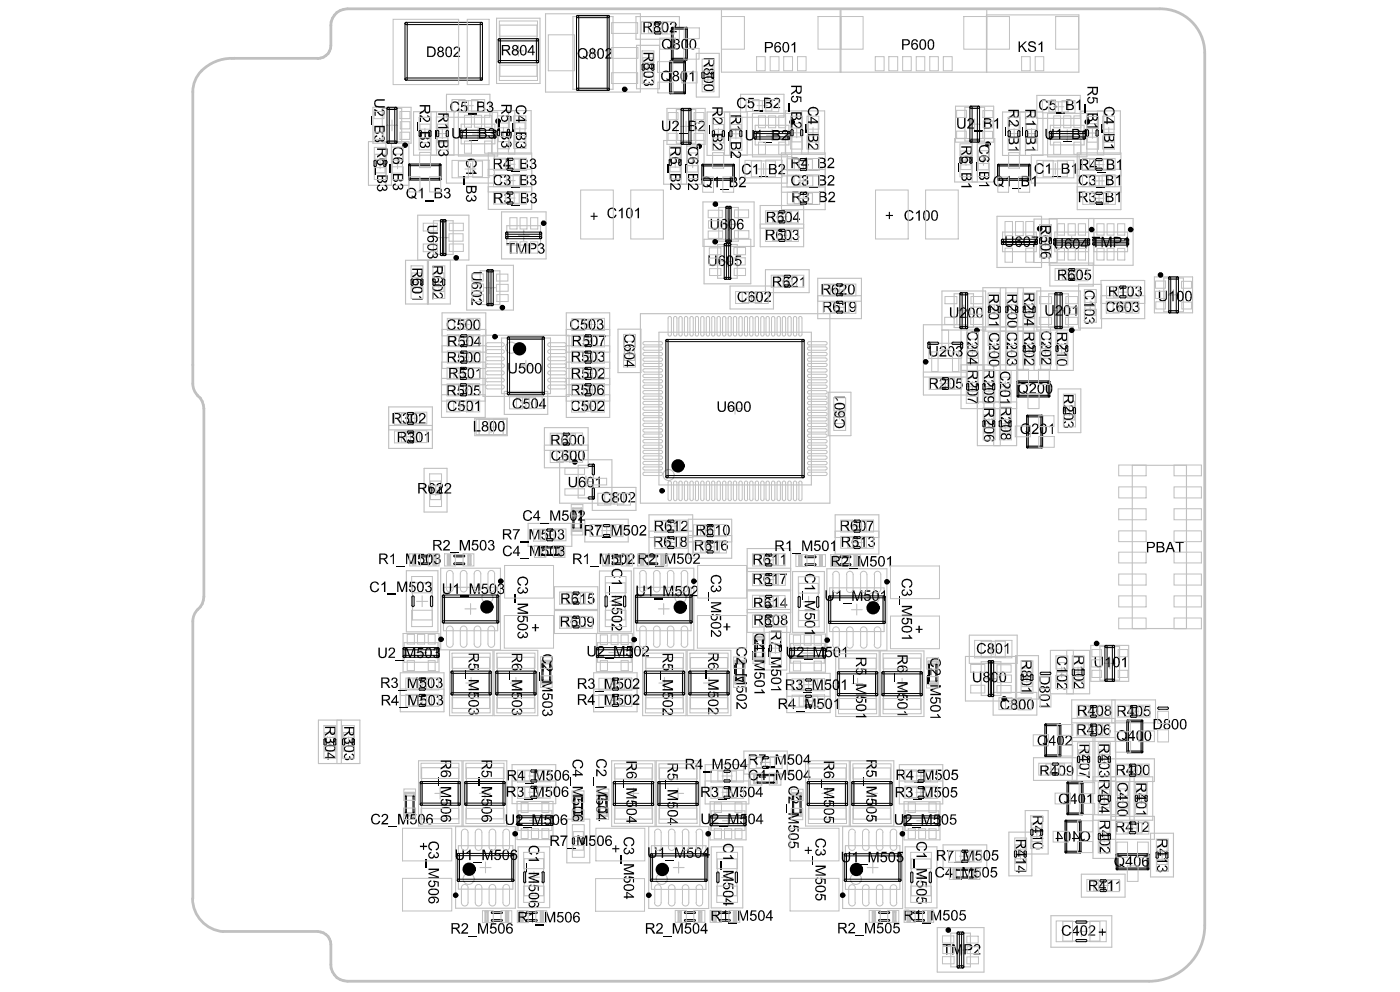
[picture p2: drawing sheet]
<svg xmlns="http://www.w3.org/2000/svg" width="288mm" height="204mm" viewBox="0 0 288 204" stroke-linecap="round" stroke-linejoin="round" font-family="sans-serif">
<g fill="none" stroke="#c0c0c0" stroke-width=".23">
<path d="M91.8 19.4h8.9v4.7h-8.9zM102.1 3.7h8.9v13.5h-8.9zM102.8 5.2h7.6v10.5h-7.6zM105.5 10.5h2.2M106.6 9.3v2.2M112.2 2.8h19.5v16.1h-19.5zM117.8 3.4h8.2v15h-8.2zM120.8 10.9h2.2M121.9 9.8v2.2M130.8 3.4h8.9v4.7h-8.9zM130.9 9.3h4.7v8.9h-4.7zM132.2 13.8h2.1"/>
<path d="M132.2 11.9h2.1v3.8h-2.1zM133.2 12.7v2.1M133.3 4.7h3.8v2.1h-3.8zM134.2 5.7h2.1M135.3 4.7v2.1M143.2 11h4.7v9h-4.7zM144.5 15.5h2.1M144.5 13.6h2.1v3.8h-2.1zM145.6 14.4v2.1M152.3 19.4h8.9v4.7h-8.9zM172.7 1.9v12.9M172.9 1.9v12.9"/>
<path d="M202.8 14.8v-11.7h19v11.7h-73.5v-12.9h54.6v12.9M213.2 19.6h8.9v4.7h-8.9zM75.8 29.1h8.3v9h-8.3zM76.7 22.1h7.8v7.3h-7.8zM77.1 31.7h2.1v3.8h-2.1zM77.1 33.6h2.1M78.2 32.5v2.2M78.6 22.3h4v6.9h-4zM79.3 29.1v9M79.5 25.8h2.2M80.5 29.1v9M80.6 24.7v2.2"/>
<path d="M80.7 31.7h2.1v3.9h-2.1zM80.7 33.6h2.1M81.7 32.5v2.2M85 23h8.3v8.9h-8.3zM86.3 27.5h2.2M86.3 25.5h2.2v3.8h-2.2zM87.4 26.4v2.1M88.6 23v8.9M89.8 23v8.9M89.9 27.5h2.1M89.9 25.5h2.1v3.8h-2.1zM91 26.4v2.1"/>
<path d="M91.8 31.8h9.8v5.8h-9.8zM94.3 23.1h8v9h-8zM94.3 33.1h4.9v3.2h-4.9zM94.3 20.7h3.9v2.1h-3.9zM94.8 25.5h7v4.1h-7zM95.2 21.7h2.1M95.6 34.7h2.2M96.3 20.7v2.1M96.8 33.6v2.2M97.2 27.6h2.2M98.3 26.4v2.3M100.4 31.4h8.9v11.6h-8.9z"/>
<path d="M100.4 38.4h8.9M100.4 34.8h8.9M100.4 39.5h8.9M100.4 36.1h8.9M101.2 22.7h8v9h-8zM102.4 27.2h2.2M102.4 25.3h2.2v3.8h-2.2zM102.9 36h3.9v2.2h-3.9zM103 32.7h3.8v2.2h-3.8zM103 39.6h3.8v2.2h-3.8zM103.5 26.1v2.2M103.8 33.8h2.1"/>
<path d="M103.8 37.1h2.1M104.5 22.7v9M104.9 32.7v2.2M104.9 36v2.2M104.9 39.6v2.2M105.8 27.2h2.2M105.8 25.2h2.2v4h-2.2zM105.9 22.7v9M106.9 26.1v2.2M136.5 28.9h8.3v9h-8.3zM137.1 22.3h7.9v7.4h-7.9zM137.8 33.4h2.1"/>
<path d="M137.8 31.5h2.1v3.8h-2.1zM138.8 32.3v2.2M139.1 22.5h4v6.9h-4zM139.9 26h2.3M140 28.9v9M141.1 24.9v2.2M141.2 28.9v9M141.4 33.4h2.1M141.4 31.4h2.1v4h-2.1zM142.4 32.3v2.2M145.4 23h8.2v9h-8.2zM146.6 27.5h2.2"/>
<path d="M146.6 25.6h2.2v3.8h-2.2zM147.7 26.4v2.1M149 23v9M150.1 23v9M150.2 27.5h2.2M150.2 25.6h2.2v3.8h-2.2zM151.3 26.4v2.1M152 31.8h9.9v5.8h-9.9zM154.5 33.1h4.9v3.2h-4.9zM154.7 23.3h8.1v8.9h-8.1zM154.8 20.7h3.9v2.1h-3.9zM155.3 25.8h6.9v4h-6.9z"/>
<path d="M155.7 21.7h2.1M155.9 34.7h2.2M156.8 20.7v2.1M157 33.6v2.2M157.6 27.8h2.3M158.8 26.7v2.2M160.7 31.4h9v11.7h-9zM160.7 39.5h9M160.7 38.4h9M160.7 36.2h9M160.7 34.9h9M161.5 22.8h8.1v8.9h-8.1z"/>
<path d="M162.8 27.3h2.1M162.8 25.4h2.1v3.8h-2.1M163.2 36.1h3.9v2.2h-3.9zM163.3 39.7h3.8v2.1h-3.8zM163.3 34.9v-2.2h3.8v2.2M163.8 26.2v2.1M164.1 33.8h2.2M164.1 37.2h2.2M164.8 22.8v8.9M165.2 32.7v2.2M165.2 36.1v2.2M165.2 39.7v2.1"/>
<path d="M166.2 27.3h2.1M166.2 25.3h2.1v3.9h-2.1zM166.2 22.8v8.9M167.2 26.2v2.1M196.3 28.5h8.2v8.9h-8.2zM196.5 21.8h7.8v7.4h-7.8zM197.5 32.9h2.2M197.5 31h2.2v3.9h-2.2zM198.4 22.1h4v6.9h-4zM198.6 31.9v2.1M199.3 25.5h2.2M199.9 28.5v8.9"/>
<path d="M200.4 24.4v2.3M201 28.5v8.9M201.1 32.9h2.2M201.1 31h2.2v3.9h-2.2zM202.2 31.9v2.1M206.1 23h8.3v9h-8.3zM207.4 27.5h2.2M207.4 25.6h2.2v3.8h-2.2zM208.5 26.4v2.1M209.7 23v9M210.9 23v9M211 27.5h2.1"/>
<path d="M211 25.6h2.1v3.8h-2.1zM212.1 31.8h9.8v5.8h-9.8zM212.1 26.4v2.1M214.5 33.1h4.9v3.2h-4.9zM215.4 23.3h8.1v8.9h-8.1zM215.7 20.9h3.9v2.1h-3.9zM215.9 34.7h2.2M216 25.8h6.9v4h-6.9zM216.6 21.9h2.1M217 33.6v2.2M217.6 20.9v2.1M218.3 27.8h2.3"/>
<path d="M219.4 26.7v2.2M221.5 31.4h9v11.7h-9zM221.5 39.5h9M221.5 36.2h9M221.5 38.4h9M221.5 34.8h9M222.2 22.9h4.8v8.9h-4.8zM223.5 27.3h2.1M224 36.1h3.9v2.1h-3.9zM224.1 32.7h3.8v2.2h-3.8zM224.1 39.7h3.8v2.1h-3.8zM224.6 26.3v2.1"/>
<path d="M224.9 33.8h2.1M224.9 37.2h2.1M225.6 22.8h4.8v8.9h-4.8zM225.6 25.4h-2.1v3.8h2.1M226 32.7v2.2M226 36.1v2.1M226 39.7v2.1M227 27.3h2.1M227 25.3h2.1v3.9h-2.1M228 26.2v2.1M83.4 53.5h9.2v9h-9.2zM84.7 58h2.1"/>
<path d="M84.7 56.1h2.1v3.8h-2.1zM85.8 57v2.1M85.9 44.2h10.5v9.2h-10.5zM87.9 53.5v9M88.1 53.5v9M89.1 45.4h4.1v6.9h-4.1zM89.2 58h2.1M89.2 56.1h2.1v3.8h-2.1zM90 48.8h2.3M90.2 57v2.1M91.1 47.7v2.2M96 54.5h9.6v9.2h-9.6z"/>
<path d="M98.7 55.7h4.1v6.9h-4.1zM99.7 59.1h2.2M100.7 58v2.3M103.1 43.6h9.2v9.6h-9.2zM103.8 40.7h2.1M104.2 46.4h6.9v4h-6.9zM106.6 48.4h2.2M107.7 47.2v2.3M144.5 41.5h10.6v9.2h-10.6zM144.8 49.2h9.6v9.1h-9.6zM147.6 50.3h4v6.9h-4zM147.8 42.6h4v7h-4z"/>
<path d="M148.5 53.7h2.2M148.7 46.1h2.2M149.6 52.6v2.3M149.8 45v2.2M150.1 58.8h8.9v4.7h-8.9zM156.3 42.2h8.9v8.5h-8.9zM156.3 46.9h8.9M156.3 46.1h8.9M157.4 55.4h9v4.8h-9zM158.9 43.5h3.8v2.2h-3.8zM158.9 47.3h3.8v2.2h-3.8zM159.7 48.4h2.1"/>
<path d="M159.7 44.6h2.1M160 56.7h3.8v2.1h-3.8zM160.7 43.5v2.2M160.7 47.3v2.2M160.8 57.8h2.2M161.9 56.7v2.1M164.1 40.8h2.2M168.1 57.2h9v8.3h-9zM170.8 58.5h3.8v2.1h-3.8zM171.6 59.6h2.1M172.6 58.5v2.1M193.7 59.8h9v8h-9z"/>
<path d="M205 44.5h9.2v10.5h-9.2zM205.7 59.1v32.5M206.1 47.7h7v4h-7zM206.8 59.1v17M208.5 49.7h2.2M209.3 59.1v17M209.6 48.6v2.2M210.4 59.1v17M212.6 45h4.7v9h-4.7zM213.2 59.8h8.9v8h-8.9zM213.9 49.5h2.1M213.9 47.6h2.1v3.8h-2.1z"/>
<path d="M215 48.4v2.1M215.8 44.9h17.2v9.6h-17.2zM215.9 54.1h8.9v4.7h-8.9zM218.4 55.4h3.8v2.1h-3.8zM219.2 49.7h2.2M219.3 56.5h2.1M220.4 48.6v2.2M220.4 55.4v2.1M221.8 58.5h4.7v8.9h-4.7zM223.8 44.9v9.6M223.8 47.7h-6.9v4h6.9M224.9 40.8h2.1"/>
<path d="M224.9 44.9v9.6M224.9 47.7h6.9v4h-6.9M226.4 57.7h9v7.8h-9zM227.3 49.7h2.2M228.4 48.6v2.2M228.9 59h3.9v2.1h-3.9zM230.9 59v2.1M237.4 56.9h7.8v7.4h-7.8zM239.3 57.1h4v7h-4zM241.3 59.5v2.2M90.8 74.4h9v11.4h-9zM90.8 79.1h9"/>
<path d="M90.8 77.8h9M90.9 64.3h9v11.4h-9zM90.9 72.4h9M90.9 71.1h9M90.9 69h9M90.9 67.7h9M93.3 75.7h3.9v2.1h-3.9zM93.3 79h3.9v2.2h-3.9zM93.4 67.7v-2.1h3.9v2.1M93.5 69h3.8v2.1h-3.8zM93.5 72.3h3.8v2.2h-3.8zM94.2 76.8h2.2"/>
<path d="M94.3 70.1h2.2M94.3 73.4h2.2M94.3 66.7h2.2M95.3 75.7v2.1M95.3 79v2.2M95.4 65.6v2.1M95.4 69v2.1M95.4 72.3v2.2M99.3 68.9h17.7v12.6h-17.7zM103.1 69.5h10.1v11.4h-10.1zM107.1 75.2h2.2M108.1 74.1v2.2"/>
<path d="M116.4 64.3h9v21.5h-9zM116.4 79.1h9M116.4 75.7h9M116.4 74.4h9M116.4 77.8h9M116.4 72.4h9M116.4 71.1h9M116.4 69h9M116.4 67.7h9M118.9 67.7v-2.1h4v2.1M119 79h3.8v2.2h-3.8zM119 69h3.8v2.1h-3.8z"/>
<path d="M119 72.3h3.8v2.2h-3.8zM119 75.7h3.8v2.1h-3.8zM119.8 76.8h2.2M119.8 70.1h2.2M119.8 73.4h2.2M119.8 66.7h2.2M120.9 65.6v2.1M120.9 69v2.1M120.9 72.3v2.2M120.9 75.7v2.1M120.9 79v2.2M127.1 67.7h4.7v8.9h-4.7z"/>
<path d="M128.4 72.1h2.1M128.4 70.2h2.1v3.9h-2.1zM129.4 71.1v2.1M131.7 64.5h38.9v38.9h-38.9zM135.5 68.3h31.3v31.4h-31.3zM152.6 60.1h3.9v2.1h-3.9zM153.5 61.1h2.1M154.5 60.1v2.1M168.1 60.8h9M168.1 61.9h9M170.8 62.1h3.8v2.1h-3.8zM171.6 63.2h2.1"/>
<path d="M172.6 62.1v2.1M189.9 66.8h9v14.4h-9zM189.9 77.5h9M189.9 76.5h9M191 70.6h6.7v3.1h-6.7zM192.5 77.8h3.8v2.1h-3.8zM193.2 72.1h2.3M193.3 78.8h2.1M194.4 71v2.2M194.4 77.8v2.1M196.2 60.4h4v6.9h-4zM197 63.9h2.3"/>
<path d="M197.6 76.1h23.1v-8.9h-23.1v16.8h11.4M197.6 75h11.4v16.6h-8v-16.6M198.2 62.7v2.2M198.9 71.6h2.1M198.9 79.5h2.1M198.9 69.7h2.1v3.9h-2.1zM198.9 77.6h2.1v3.8h-2.1zM199.9 70.6v2.1M199.9 78.4v2.2M202.1 76.1v-17h11.9v17M202.1 68.1h11.9M202.3 79.5h2.1"/>
<path d="M202.3 77.6h2.1v3.8h-2.1zM202.3 67.2v16.8M203.4 78.4v2.2M203.4 71.6h2.1M203.4 63.6h2.1M203.4 61.7h2.1v3.8h-2.1zM203.4 69.7h2.1v3.9h-2.1zM204.3 75v16.6M204.4 62.5v2.1M204.4 70.6v2.1M205.6 79.5h2.1M205.6 77.6h2.1v3.9h-2.1z"/>
<path d="M206.7 78.4v2.2M207 71.6h2.1M207 63.6h2.1M207 61.7h2.1v3.8h-2.1zM207 69.7h2.1v3.9h-2.1zM208 62.5v2.1M208 70.6v2.1M210.5 71.6h2.2M210.5 63.6h2.2M210.5 61.7h2.2v3.8h-2.2zM210.5 69.8h2.2v3.8h-2.2zM211.6 62.5v2.1"/>
<path d="M211.6 70.6v2.1M212.6 67.2v8.9M213.9 71.6h2.1M213.9 69.7h2.1v3.9h-2.1zM215 70.6v2.1M215.6 60.4h4.1v6.9h-4.1zM216 67.2v8.9M216.5 63.9h2.3M217.3 71.6h2.1M217.3 69.8h2.1v3.8h-2.1zM217.3 67.2v8.9M217.6 79.9h4.6v9h-4.6z"/>
<path d="M217.6 62.7v2.2M218.3 70.6v2.1M223.1 62.9h2.1M223.1 61h2.1v3.9h-2.1zM224.2 61.9v2.1M226.4 62.4h9M226.4 60.8h9M228.9 62.1h3.9v2.1h-3.9zM229.8 63.2h2.1M229.8 60h2.1M230.9 62.1v2.1M240.2 60.6h2.2"/>
<path d="M79.9 83.6h9v8.6h-9zM79.9 88.4h9M79.9 87.5h9M82.5 85h3.8v2.1h-3.8zM82.5 88.8h3.8v2.1h-3.8zM83.3 89.8h2.2M83.3 86h2.2M84.4 85v2.1M84.4 88.8v2.1M87.2 96.3h4.7v9h-4.7zM88.5 98.9h2.1v3.8h-2.1zM89.6 99.7v2.1"/>
<path d="M90.8 82.4h9M90.8 81.1h9M93.3 82.4h3.9v2.2h-3.9zM94.2 83.5h2.2M94.2 80.1h2.2M95.3 82.4v2.2M97.6 86h6.7v3.6h-6.7zM98.5 86.2h5v3.1h-5zM99.9 87.8h2.2M101 86.7v2.2M103.7 80.5h8.9v4.7h-8.9zM106.2 81.8h3.9v2.1h-3.9z"/>
<path d="M107.1 82.8h2.1M108.1 81.8v2.1M111.9 87.9h9v8.3h-9zM111.9 92.6h9M111.9 91.5h9M114.5 92.7h3.9v2.2h-3.9zM114.6 89.2h3.7v2.1h-3.7zM115.1 94.5h10.7v8.9h-10.7zM115.4 93.8h2.1M115.4 90.2h2.1M116.4 89.2v2.1M116.4 92.7v2.2"/>
<path d="M116.4 82.4h9M116.4 81.1h9M118.9 95.6h3.1v6.8h-3.1zM118.9 82.4h4v2.2h-4zM119.3 99h2.3M119.8 83.5h2.2M119.8 80.1h2.2M120.5 97.9v2.2M120.9 82.4v2.2M150.1 84h2.2M151.1 82.8v2.3M170.3 80.6h4.7v9h-4.7z"/>
<path d="M171.6 85.1h2.1M171.6 83.1h2.1v4h-2.1zM172.6 84v2.1M201 82.6h8M202.3 87.1h2.1M202.3 85.2h2.1v3.8h-2.1zM203.4 86v2.2M205.6 87.1h2.1M205.6 85.2h2.1v3.8h-2.1zM206.7 86v2.2M218.8 84.4h2.2M218.8 82.5h2.2v3.8h-2.2z"/>
<path d="M219.9 83.4v2.1M232.8 95.6h11.2v33.6h-11.2zM83.6 117.3h6.4v12.6h-6.4zM84.8 119.8h4v7.6h-4zM88.5 100.8h2.1M90.6 116.8h12.3v16.8h-12.3zM108.6 107.6h9v4.7h-9zM111.1 108.9h3.9v2.1h-3.9zM112 110h2.2M113.1 108.9v2.1M120.2 106.7h9v4.7h-9zM121.8 100.2h9v4.7h-9z"/>
<path d="M122.8 108h3.8v2.1h-3.8zM123.3 117.4h6.5v12.5h-6.5zM123.7 109.1h2.1M124.3 101.5h4v2.1h-4zM124.5 119.8h4.1v7.6h-4.1zM124.7 108v2.1M125.2 102.6h2.2M126.3 101.5v2.1M130.3 116.8h12.4v16.8h-12.4zM133.4 105.8h9v8.1h-9zM133.4 110.5h9M133.4 109.2h9"/>
<path d="M136 107.1h3.8v2.1h-3.8zM136 110.4h3.8v2.2h-3.8zM136.9 111.5h2.1M136.9 108.2h2.1M137.9 107.1v2.1M137.9 110.4v2.2M141.5 106.7h9v8h-9zM141.5 111.4h9M141.5 110.1h9M144.1 108h3.8v2.1h-3.8zM144.1 111.3h3.8v2.2h-3.8zM144.9 112.4h2.1"/>
<path d="M144.9 109.1h2.1M146 108v2.1M146 111.3v2.2M153.6 112.8h9v17.2h-9zM153.6 117.5h9M153.6 116.8h9M156.2 114h3.8v2.2h-3.8zM156.2 118h3.8v2.2h-3.8zM157 119.1h2.2M157 115.1h2.2M158.1 114v2.2M158.1 118v2.2"/>
<path d="M163 117.5h6.5v12.5h-6.5zM164.2 119.9h4.1v7.6h-4.1zM170 116.9h12.4v16.8h-12.4zM171.7 105.8h9v8.1h-9zM171.7 110.5h9M171.7 109.2h9M174.3 107.1h3.9v2.1h-3.9zM174.3 110.4h3.9v2.2h-3.9zM175.1 111.5h2.2M175.1 108.2h2.2M176.2 107.1v2.1M176.2 110.4v2.2"/>
<path d="M82.3 138.3h9v8h-9zM82.9 130.2h7.4v7.9h-7.4zM83.1 132.1h6.9v4h-6.9zM84.9 139.5h3.8v2.2h-3.8zM85.5 134.1h2.2M85.7 123.6h2.2M86.6 133v2.2M86.8 122.5v2.2M86.8 139.5v2.2M91.2 120.7h11.1v8.9h-11.1zM92.4 133.7h9v13.4h-9zM93.1 135.1h7.6v10.5h-7.6z"/>
<path d="M95.6 125.2h2.3M96.8 124.1v2.2M96.9 139.3v2.2M101.6 133.7h9v13.4h-9zM102.3 135.1h7.6v10.5h-7.6zM106.1 139.3v2.2M114 120.6h8.9v4.7h-8.9zM116.6 121.9h3.8v2.1h-3.8zM116.6 126.8h3.8v2.1h-3.8zM117.4 127.9h2.1M117.4 122.9h2.1M118.4 121.9v2.1"/>
<path d="M118.4 126.8v2.1M122.1 138.3h8.9v8h-8.9zM122.6 130.2v7.9h7.4v-7.9h-16v-4.7h8.9v4.7M122.9 132.1h6.9v4h-6.9zM124.6 139.5h3.8v2.2h-3.8zM125.2 134.1h2.2M125.4 123.6h2.2M126.3 133v2.2M126.6 122.5v2.2M126.6 139.5v2.2M130.9 120.7h11.2v8.9h-11.2zM132.1 133.7h9v13.4h-9z"/>
<path d="M132.8 135.2h7.6v10.5h-7.6zM135.4 125.2h2.2M136.5 124.1v2.2M136.6 139.3v2.2M141.3 133.7h9v13.4h-9zM142 135.2h7.6v10.5h-7.6zM145.8 139.3v2.2M153.6 125.3h9M153.6 126h9M153.6 121.2h9M153.6 121.5h9M156.2 122.5h3.8v2.1h-3.8z"/>
<path d="M156.2 126.6h3.8v2.1h-3.8zM157 127.7h2.2M157 123.6h2.2M157.1 128.7h4.7v9h-4.7zM158.1 122.5v2.1M158.1 126.6v2.1M158.4 133.2h2.1M158.4 131.4h2.1v3.8h-2.1zM159.4 132.1v2.2M161.8 138.4h8.9v8.1h-8.9zM162.3 130.3h7.4v7.9h-7.4zM162.6 132.3h6.9v4h-6.9z"/>
<path d="M164.3 139.7h3.8v2.1h-3.8zM164.9 134.3h2.2M165.1 123.7h2.2M166 133.1v2.3M166.3 122.6v2.3M166.3 139.7v2.1M170.6 120.8h11.2v9h-11.2zM171.8 133.8h9v13.5h-9zM172.5 135.3h7.6v10.5h-7.6zM175.1 125.3h2.2M176.2 124.2v2.2M176.3 139.4v2.2"/>
<path d="M181 133.8h9v13.5h-9zM181.7 135.3h7.6v10.5h-7.6zM185.5 139.4v2.2M198.5 134.9h10.5v9.2h-10.5zM199.3 130.6h9.9v5.8h-9.9zM201.8 131.8h4.9v3.3h-4.9zM201.8 136h4v7h-4zM202.7 139.5h2.2M203.1 133.5h2.2M203.7 138.4v2.2M204.2 132.3v2.3M208.8 134.8h4.7v8.9h-4.7z"/>
<path d="M210.1 139.2h2.1M210.1 137.3h2.1v3.8h-2.1zM211.1 138.2v2.1M216 133.7h8.1v8.9h-8.1zM217.3 138.2h2.1M217.3 136.2h2.1v3.9h-2.1zM218.3 137.1v2.1M219.3 133.7v8.9M220.6 138.2h2.1M220.6 136.2h2.1v3.9h-2.1zM220.7 133.7v8.9M221.7 137.1v2.1"/>
<path d="M224.3 132.7h7.8v7.4h-7.8zM226.2 132.9h4v6.9h-4zM227.1 136.4h2.2M228.2 135.2v2.3M65.5 148h8.5v8.9h-8.5zM66.8 152.5h2.1M66.8 150.6h2.1v3.8h-2.1zM67.9 151.4v2.1M69.3 148v8.9M70.2 148v8.9M70.6 152.5h2.1M70.6 150.6h2.1v3.8h-2.1z"/>
<path d="M71.7 151.4v2.1M82.3 143h9M82.3 141.6h9M84.9 142.9h3.8v2.2h-3.8zM85.7 144h2.2M85.7 140.6h2.2M86.1 156.4h8.9v13.4h-8.9zM86.7 157.8h7.6v10.5h-7.6zM86.8 142.9v2.2M95.2 156.4h9v13.4h-9zM95.8 140.4h2.2M95.9 157.8h7.6v10.5h-7.6z"/>
<path d="M104.9 140.4h2.3M105.3 157.2h9v8h-9zM107.9 158.4h3.8v2.2h-3.8zM108.7 159.5h2.2M109.8 158.4v2.2M122.1 143h8.9M122.1 141.6h8.9M124.6 142.9h3.8v2.2h-3.8zM125.5 144h2.1M125.5 140.6h2.1M125.8 156.4h8.9v13.5h-8.9zM126.4 157.9h7.7v10.5h-7.7z"/>
<path d="M126.6 142.9v2.2M134.9 156.4h9v13.5h-9zM135.5 140.4h2.2M135.6 157.9h7.6v10.5h-7.6zM144.6 140.4h2.3M145 157.2h9v8h-9zM147.6 158.5h3.8v2.1h-3.8zM148.5 159.5h2.1M149.5 158.5v2.1M153 154.4h8.9v4.7h-8.9zM155.5 155.7h3.8v2.1h-3.8zM156.4 156.7h2.1"/>
<path d="M157.4 155.7v2.1M161.8 143.1h8.9M161.8 141.8h8.9M164.3 143.1h3.8v2.1h-3.8zM165.2 144.1h2.1M165.2 140.7h2.1M165.6 156.4h9v13.4h-9zM166.3 143.1v2.1M166.3 157.9h7.6v10.5h-7.6zM174.9 156.4h8.9v13.4h-8.9zM175.2 140.5h2.2M175.5 157.9h7.6v10.5h-7.6z"/>
<path d="M184.4 140.5h2.2M184.9 157.2h9v8h-9zM187.5 158.5h3.8v2.1h-3.8zM188.3 159.5h2.1M189.4 158.5v2.1M204.2 142.3h9v4.7h-9zM206.8 143.6h3.8v2.1h-3.8zM207.6 144.7h2.2M208.7 143.6v2.1M212.5 155.7h8.9v4.7h-8.9zM215.1 157h3.8v2.2h-3.8zM215.9 158.1h2.1"/>
<path d="M217 157v2.2M220.4 147.7h8.9M221.7 156.1h2.2M221.7 154.2h2.2v3.8h-2.2zM222.8 155v2.1M222.9 145.2h3.8v2.1h-3.8zM222.9 149h3.8v2.1h-3.8zM223.8 146.2h2.1M223.8 150h2.1M224.7 151.6v24.8h4.7v-24.8h-8.9v8.9h8.9M224.7 159.7h12.3v8.9h-12.3M224.8 145.2v2.1"/>
<path d="M224.8 149v2.1M225.1 151.6v8.9M226 156.1h2.2M226 154.2h2.2v3.8h-2.2zM227.1 155v2.1M228.4 156h9v4.6h-9zM228.5 159.7v8.9M228.6 143.9v4.7M229.3 143.9v8.5h-8.9v-8.5h17.2v4.7h-17.2M231 157.2h3.8v2.2h-3.8zM231.2 145.2h3.8v2.1h-3.8zM231.8 158.3h2.2"/>
<path d="M232 146.2h2.2M232.3 159.7v8.9M232.9 157.2v2.2M233.1 145.2v2.1M233.2 159.7v8.9M89.4 163.1h2.2M90.5 161.9v2.3M93.7 169.9h12.3v16.8h-12.3zM94.3 173.8h11.2v9h-11.2zM98.6 163.1h2.3M98.7 178.3h2.3M99.7 161.9v2.3"/>
<path d="M99.8 177.2v2.2M105.3 160.5h9M105.3 161.8h9M106.3 164.7h7.4v7.9h-7.4zM106.5 174.1h6.5v12.5h-6.5zM106.5 166.7h7v4h-7zM107.8 176.5h4v7.6h-4zM107.9 161.8h3.8v2.1h-3.8zM108.7 162.9h2.2M108.9 168.7h2.2M109.8 161.8v2.1M109.8 179.2v2.3"/>
<path d="M110 167.6v2.2M116.6 168.4h4.7v9h-4.7zM117.9 172.9h2.1M117.9 170.9h2.1v3.8h-2.1zM118.9 171.8v2.1M129.1 163.1h2.2M130.3 162v2.2M133.4 169.9h12.3v16.8h-12.3zM134 173.8h11.2v9h-11.2zM138.3 163.1h2.3M138.4 178.3h2.3M139.4 162v2.2"/>
<path d="M139.5 177.2v2.3M145 160.5h9M145 161.9h9M146 164.8h7.4v7.8h-7.4zM146.2 174.1h6.5v12.5h-6.5zM146.2 166.7h7v4h-7zM147.5 176.6h4v7.5h-4zM147.6 161.8h3.8v2.1h-3.8zM148.5 162.9h2.1M148.6 168.7h2.2M149.5 161.8v2.1M149.5 179.2v2.3"/>
<path d="M149.7 167.6v2.3M169 163.1h2.3M170.1 162v2.2M173.3 169.9h12.3v16.8h-12.3zM173.8 173.8h11.2v9h-11.2zM178.2 163.1h2.2M178.3 178.3h2.2M179.3 162v2.2M179.5 177.2v2.3M184.9 160.5h9M184.9 161.9h9M185.9 164.8h7.4v7.8h-7.4z"/>
<path d="M186.1 174.1h6.6v12.5h-6.6zM186.1 166.7h7v4h-7zM187.4 176.6h4v7.5h-4zM187.5 161.8h3.8v2.1h-3.8zM188.3 162.9h2.1M188.5 168.7h2.2M189.4 161.8v2.1M189.4 179.2v2.3M189.6 167.6v2.2M193.9 173.7h9v4.6h-9zM196.5 174.9h3.8v2.2h-3.8zM197.3 176h2.2"/>
<path d="M198.4 174.9v2.2M208.8 175.5h6.7v-8.9h-4.7v8.9M208.8 173.7h2.1v3.8h-2.1zM209.8 174.5v2.1M212.1 169.2h2.1v3.8h-2.1zM212.2 171v9h-4.8v-9h6.8M213.2 170v2.1M222.3 179.7h9v4.7h-9zM224.7 167.5h4.7M226 164.1h2.2M226 172h2.2M226 162.2h2.2v3.8h-2.2z"/>
<path d="M226 170.1h2.2v3.8h-2.2zM227.1 163.1v2.1M227.1 170.9v2.1M228.4 167.8h9v4.7h-9zM229.8 164.1h2.1M229.8 162.2h2.1v3.9h-2.1zM230.9 163.1v2.1M231 169.1h3.8v2.1h-3.8zM231.8 170.2h2.2M232.9 169.1v2.1M233.6 164.1h2.1M233.6 162.2h2.1v3.8h-2.1z"/>
<path d="M234.7 163.1v2.1M236.6 171.3h4.7v9h-4.7zM237.9 175.8h2.1M237.9 173.9h2.1v3.8h-2.1zM239 174.7v2.1M108.6 180.3h2.3M148.4 180.4h2.2M188.3 180.3h2.2M192.7 190.7h9.6v9.1h-9.6zM195.5 191.8h4v6.9h-4zM196.4 195.3h2.2M197.5 194.1v2.3"/>
<path d="M216.1 188.2h12.5v6.5h-12.5zM218.5 189.4h7.7v4.1h-7.7zM221.2 191.5h2.3M222.3 190.3v2.2M224.9 181h3.8v2.1h-3.8zM225.8 182h2.1M226.8 181v2.1"/>
<circle cx="105.1" cy="71.5" r="1.14"/>
<circle cx="137.5" cy="97.6" r="1.14"/>
<circle cx="100.2" cy="122.8" r="1.14"/>
<circle cx="139.9" cy="122.8" r="1.14"/>
<circle cx="179.6" cy="122.9" r="1.14"/>
<circle cx="96.4" cy="180.7" r="1.14"/>
<circle cx="136.1" cy="180.7" r="1.14"/>
<circle cx="176" cy="180.7" r="1.14"/>
</g>
<g fill="none" stroke="#c0c0c0" stroke-width=".46">
<path d="M137.9 12.8h2.8v6.2h-2.8zM138.3 5.8h2.8v6.3h-2.8zM84.2 33.9h6.3v2.9h-6.3zM144.5 34h6.3v2.8h-6.3zM205.3 34h6.3v2.8h-6.3zM209.4 78.5h6.2v2.9h-6.2zM211.3 85.6h2.9v6.2h-2.9zM84.9 114.1h.5v2h-.5zM89.1 114.1h.5v2h-.5zM92.1 114.1h.4v2h-.4zM96.3 114.1h.5v2h-.5zM110.7 112.4h.6v1.8h-.6z"/>
<path d="M114.8 112.4h.6v1.8h-.6zM117.8 104.5h1.8v.5h-1.8zM117.8 108.6h1.8v.5h-1.8zM124.6 114.1h.5v2h-.5zM128.9 114.1h.4v2h-.4zM131.8 114.1h.4v2h-.4zM136 114.1h.5v2h-.5zM164.3 114.2h.5v2h-.5zM168.6 114.2h.4v2h-.4zM171.5 114.2h.5v2h-.5zM175.7 114.2h.5v2h-.5zM111.4 139.9h1.9v.6h-1.9z"/>
<path d="M111.4 135.8h1.9v.6h-1.9zM151.2 135.8h1.8v.6h-1.8zM151.2 139.9h1.8v.6h-1.8zM155.2 130.9h1.8v.6h-1.8zM155.2 135h1.8v.6h-1.8zM190.9 136h1.8v.5h-1.8zM155.1 159.2h.5v1.8h-.5zM159.2 159.2h.5v1.8h-.5zM190.9 140.1h1.8v.5h-1.8zM215.1 149h2.8v6.3h-2.8zM231.9 148.2h2.8v6.3h-2.8zM83.3 163h1.9v.5h-1.9z"/>
<path d="M83.3 167.1h1.9v.5h-1.9zM118 163.4h1.8v.5h-1.8zM118 167.5h1.8v.5h-1.8zM123.1 163h1.8v.5h-1.8zM123.1 167.1h1.8v.6h-1.8zM163 163h1.7v.5h-1.7zM163 167.1h1.7v.6h-1.7zM196.1 178.7h.5v1.8h-.5zM200.2 178.7h.5v1.8h-.5zM219.2 168.8h2.9v6.3h-2.9zM219.6 161h2.9v6.2h-2.9zM229.7 175.7h6.3v2.9h-6.3z"/>
<path d="M99.8 187.4h.5v2h-.5zM104 187.4h.5v2h-.5zM107 187.4h.4v2h-.4zM111.2 187.4h.5v2h-.5zM139.5 187.4h.5v2h-.5zM143.7 187.4h.5v2h-.5zM146.7 187.4h.5v2h-.5zM150.9 187.4h.5v2h-.5zM179.5 187.4h.4v2h-.4zM183.7 187.4h.4v2h-.4zM186.6 187.4h.5v2h-.5zM190.8 187.4h.5v2h-.5z"/>
</g>
<path d="M65.4 12h-17.7a8 8 0 0 0-7.9 5.5l-.2 1.4v60a3.4 3.4 0 0 0 1 2.4M247.7 10.8a9.1 9.1 0 0 0-9.2-9h-167.1a3.4 3.4 0 0 0-3.4 3.4v4.2a2.67 2.67 0 0 1-2.6 2.6M247.7 10.9v179.3M40.6 81.3a3.4 3.4 0 0 1 1.3 2.7v38.7a3.4 3.4 0 0 1-1.3 2.6M40.6 125.3a3.4 3.4 0 0 0-1 2.4v57.1M39.6 184.7a6.9 6.9 0 0 0 6.3 6.8M247.7 190.2a11.4 11.4 0 0 1-11.4 11.5h-164.9a3.4 3.4 0 0 1-3.4-3.4v-4.2a2.67 2.67 0 0 0-2.6-2.6h-19.5" fill="none" stroke="#c0c0c0" stroke-width=".57"/>
<g fill="none" stroke="#000" stroke-width=".21">
<path d="M83.3 4.7h.4v.1v11.5l-.2 .2-.2-.2zM83.3 16.1l15.7-.1 .2 .3-.2 .2h-15.5l-.2-.1zM83.3 4.7l15.7-.1 .2 .2-.2 .3h-15.5l-.2-.3zM98.8 4.7l.2-.1 .2 .2v11.5l-.2 .2-.3-.2zM102.5 8h.3l.1 .2v4.5l-.2 .2-.3-.2zM102.5 12.5l8-.1 .2 .3-.2 .2h-7.8l-.3-.2zM102.5 8h8l.2 .2-.2 .2h-7.8l-.3-.2zM110.4 8h.3v.2v4.5l-.2 .2-.2-.2zM118.6 3.2h.3l.1 .2v15l-.2 .2-.3-.2zM118.6 18.2l6.5-.1 .2 .3-.2 .2h-6.3l-.3-.2zM118.6 3.2h6.5l.2 .2-.2 .2h-6.3l-.3-.2zM125.3 3.4v15"/>
<path d="M125.3 3.4l-.2-.2-.2 .2v15l.2 .2 .2-.2M132.4 13.4v.9M132.5 13.4l-.3-.3-.2 .3 .1 1 .1 .1 .3-.2M134.1 13.2h.3l.1 .2v.9l-.3 .2-.2-.2zM134.6 6.6l1.1-.1 .2 .3-.2 .2h-.9l-.2-.1zM134.6 4.6l1.1-.1 .2 .2-.2 .2h-.9l-.2-.2zM137.7 12.6h3.1l.2 .1-.2 .2h-3zM137.7 19l3.1-.1 .2 .2-.2 .2h-3zM137.7 12.6l.3 .1v6.4l-.2 .2-.1-.2zM138.1 12h3.1l.2 .2-.2 .1h-3zM138.1 5.7l3.1-.1 .2 .2-.2 .2h-3zM138.1 5.7l.3 .1v6.4l-.2 .1-.1-.1z"/>
<path d="M140.7 12.6l.3 .1v6.4l-.2 .2-.2-.2zM141.1 5.7l.3 .1v6.4l-.2 .1-.2-.1zM144.4 14.8h.1l.3 .2v.9l-.3 .2-.2-.2zM146.3 15l.2-.2 .3 .2-.1 1.1h-.3l-.1-.2M146.4 15v.9M77 33l.1-.1 .3 .2v1l-.3 .2-.2-.2zM78.9 33.1l.2-.2 .2 .2v1.1l-.2 .1-.2-.2M79 33.1v1M79.6 29.1l1.8-.1 .2 .2-.2 .2h-1.6h-.2zM79.6 22.1h1.8l.2 .2-.2 .2h-1.6l-.2-.2zM79.6 22.1h.4v.2v6.9l-.2 .2-.2-.2zM81.2 22.1h.4v.2v6.9l-.2 .2-.2-.2z"/>
<path d="M84.1 33.8l.3 .1v2.9l-.2 .2-.2-.2zM84.1 33.8l6.4-.1 .2 .2-.2 .2h-6.3zM84.1 36.7h6.4l.2 .1-.2 .2h-6.3zM86.2 26.8h.2l.2 .2v.9l-.2 .2-.2-.2zM88.2 26.8h.2l.2 .2v.9l-.2 .2-.2-.2zM89.8 26.8h.3l.1 .2v.9l-.2 .2-.2-.2zM90.4 33.8l.3 .1v2.9l-.2 .2-.2-.2zM91.8 26.8h.2l.2 .2v.9l-.2 .2-.3-.2zM94.7 26.8h.1l.2 .2v1.1l-.2 .3-.2-.3zM94.7 26.8h7.1l.2 .2-.2 .2h-7l-.2-.2zM94.7 28l7.1-.1 .2 .2-.2 .3h-7l-.1-.1zM101.6 26.8h.2l.2 .2v1.1l-.2 .3-.3-.3z"/>
<path d="M102.3 26.6h.4v.2v.9l-.2 .2-.2-.2zM104.3 39.5h1l.2 .2-.2 .2h-.9l-.2-.2zM104.3 34.6h1l.2 .2-.2 .2h-.9h-.1zM104.3 32.6l1-.1 .2 .2-.2 .3h-.9l-.1-.1zM104.4 26.6l.1-.1 .3 .3v.9l-.3 .2-.2-.2zM137.7 32.8h.3l.1 .1v.9l-.3 .3-.2-.3zM139.7 32.8l.1-.1 .2 .2v.9l-.2 .3-.2-.3zM140.1 22.3h.2l.2 .2v6.9l-.2 .3-.3-.3zM140.1 29.3l1.8-.1 .2 .2-.2 .3h-1.6l-.3-.3zM140.1 22.3h1.8l.2 .2-.2 .2h-1.6h-.2zM141.7 22.3h.2l.2 .2v6.9l-.2 .3-.3-.3zM144.4 33.8l.2 .1v3l-.1 .2-.2-.2z"/>
<path d="M144.4 33.8h6.4l.2 .1-.2 .2h-6.3zM144.4 36.8l6.4-.1 .2 .2-.2 .2h-6.3zM146.5 26.9h.4v.2v.8l-.2 .2-.2-.2zM148.6 26.9h.3l.1 .2v.8l-.3 .2-.2-.2zM150.1 26.9h.3l.1 .2v.8l-.2 .2-.2-.2zM150.7 33.8l.3 .1v3l-.2 .2-.1-.2zM152.2 26.9h.3l.1 .2v.8l-.3 .2-.2-.2zM155.1 27.1l.2-.1 .2 .2v1.2l-.2 .2-.2-.2zM155.1 27.1l7.1-.1 .3 .2-.3 .3h-6.9l-.2-.1zM155.1 28.2l7.1-.1 .3 .3-.3 .2h-6.9l-.2-.1zM162.1 27.1l.1-.1 .3 .2v1.2l-.3 .2-.2-.2zM162.7 26.7l.2-.1 .2 .2v.9l-.2 .3-.3-.3z"/>
<path d="M164.6 39.6l1-.1 .3 .2-.3 .3h-.9l-.1-.1zM164.6 32.6h1l.3 .2-.3 .2h-.9h-.1zM164.7 26.7l.1-.1 .3 .2v.9l-.3 .3-.2-.3zM164.7 35.1l-.2-.2 .2-.3 1.1 .1 .1 .2-.3 .2M164.7 35h.9M197.4 32.3h.4v.2v.9l-.2 .2-.2-.2zM199.5 21.9h.3l.1 .2v6.9l-.2 .2-.3-.2zM199.5 32.3l.2-.1 .2 .3v.9l-.2 .2-.3-.2zM199.5 28.8h1.7l.2 .2-.2 .2h-1.5l-.3-.2zM199.5 21.9l1.7-.1 .2 .3-.2 .2h-1.5l-.2-.1zM201 21.9h.4v.2v6.9l-.2 .2-.2-.2zM205.2 33.8l.3 .1v3l-.2 .2-.2-.2z"/>
<path d="M205.2 33.8h6.5l.1 .1-.1 .2h-6.4zM205.2 36.8l6.5-.1 .1 .2-.1 .2h-6.4zM207.3 26.9h.4v.2v.8l-.2 .2-.2-.2zM209.3 26.9l.2-.1 .2 .3v.8l-.2 .2-.2-.2zM210.9 26.9l.2-.1 .2 .3v.8l-.2 .2-.2-.2zM211.5 33.8l.3 .1v3l-.1 .2-.2-.2zM212.9 26.9l.2-.1 .2 .3v.8l-.2 .2-.2-.2zM215.8 27.1h.3l.1 .1v1.2l-.2 .2-.2-.2zM215.8 27.1l7.1-.1 .2 .2-.2 .3h-6.9l-.2-.3zM215.8 28.2l7.1-.1 .2 .3-.2 .2h-6.9l-.2-.2zM222.8 27.1l.1-.1 .2 .2v1.2l-.2 .2-.2-.2zM223.4 26.7h.2l.2 .2v.9l-.2 .2-.2-.2z"/>
<path d="M225.4 39.6l1-.1 .3 .2-.3 .3h-.9l-.2-.3zM225.4 34.6h1l.3 .2-.3 .2h-.9l-.2-.2zM225.4 32.6h1l.3 .2-.3 .2h-.9l-.2-.2zM225.4 26.7h.2l.2 .2v.9l-.2 .2-.2-.2zM84.6 57.4l.2-.1 .2 .2v1l-.2 .2-.3-.2zM86.6 57.4l.1-.1 .3 .2v1l-.3 .2-.2-.2zM89.1 57.4l.1-.1 .3 .2v1l-.3 .2-.2-.2zM90.6 52.1h.9l.2 .2-.2 .2h-.7l-.2-.2zM90.6 45.2l.9-.1 .2 .3-.2 .2h-.7l-.2-.1zM90.6 45.2l.2-.1 .2 .3v6.9l-.2 .2-.2-.2zM91.1 57.4l.1-.1 .3 .2v1l-.3 .2-.2-.2zM91.3 45.2l.2-.1 .2 .3v6.9l-.2 .2-.3-.2z"/>
<path d="M100.2 55.5l1-.1 .2 .3-.2 .2h-.9l-.1-.1zM100.5 55.7v6.9M100.6 55.7l-.3-.3-.2 .3v6.9l.2 .2 .3-.2M101 55.5h.4v.2v6.9l-.2 .2-.2-.2zM104 47.8l.2-.1 .2 .2v.9l-.2 .3-.2-.3zM104 47.8l7.1-.1 .3 .2-.3 .3h-6.9l-.2-.3zM104 48.7l7.1-.1 .3 .2-.3 .3h-6.9l-.2-.1zM104.3 41.6l1-.1 .2 .2-.2 .3h-.9l-.1-.1zM110.9 47.9l.2-.2 .3 .2-.1 1.1h-.3l-.1-.2M111 47.9v.9M149 50.1l1.1-.1 .2 .3-.2 .2h-1l-.2-.2zM149 50.1h.3l.1 .2v6.9l-.3 .2-.2-.2z"/>
<path d="M149.1 57l-.2 .2 .2 .2h1.1l.1-.2-.2-.2M149.1 57h1M149.3 49.4h.8l.2 .2-.2 .2h-.6l-.2-.1zM149.3 42.5l.2-.1 .2 .2v7l-.2 .2-.2-.2zM149.5 42.9l-.2-.3 .2-.2 .8 .1v.3l-.2 .1M149.5 42.8h.6M149.9 42.6l.2-.2 .2 .2v7l-.2 .2-.2-.2M149.9 42.6v7M150.2 50.3v6.9M150.3 50.3l-.2-.3-.3 .3v6.9l.3 .2 .2-.2M160.2 49.2h1l.2 .2-.2 .2h-.9l-.2-.2zM160.2 47.2l1-.1 .2 .3-.2 .2h-.9l-.1-.1z"/>
<path d="M160.2 43.4l1-.1 .2 .3-.2 .2h-.9l-.2-.2zM160.2 45.4h1l.2 .2-.2 .2h-.9l-.2-.2zM161.3 58.6h1l.3 .2-.3 .2h-.9h-.1zM161.3 56.6h1l.3 .2-.3 .2h-.9h-.1zM164.7 42l-.2-.2 .2-.2h1.1v.3l-.2 .1M164.7 42h.9M172 58.4l1.1-.1 .2 .3-.2 .2h-.9l-.2-.2zM206 49.2h.3l.1 .2v.6l-.3 .3-.2-.3zM206 49.2h7.1l.2 .2-.2 .2h-7l-.2-.2zM206.1 49.8l-.2 .2 .2 .3h7l.2-.3-.2-.2M206.1 49.9h7M212.9 49.2h.3l.1 .2v.6l-.2 .3-.2-.3z"/>
<path d="M214.2 49.1v.8M214.2 49.1l-.2-.3-.2 .3v1h.2l.2-.2M215.8 48.9h.3l.1 .2v.8l-.2 .2-.2-.2zM216.7 49.1h.2l.2 .2v.8l-.2 .3-.2-.3zM216.7 50l7.1-.1 .3 .2-.3 .3h-6.9l-.2-.1zM216.7 49.1h7.1l.3 .2-.3 .2h-6.9h-.2zM219.7 57.3l1.1-.1 .2 .2-.2 .3h-.9l-.2-.3zM219.7 55.3l1.1-.1 .2 .2-.2 .3h-.9l-.2-.3zM223.7 49.1h.3l.1 .2v.8l-.3 .3-.2-.3zM224.7 49.3l.2-.2 .2 .2v1h-.4v-.2M224.7 49.3v.8M224.7 49.1h7.1l.3 .2-.3 .2h-6.9h-.2z"/>
<path d="M224.7 50l7.1-.1 .3 .2-.3 .3h-6.9l-.2-.1zM225.5 41.5l-.2 .2 .2 .3 1.1-.1 .1-.2-.3-.2M225.5 41.6h.9M230.3 58.9l1-.1 .3 .2-.3 .2h-.9h-.1zM231.6 49.3l.2-.2 .3 .2-.1 1-.2 .1-.2-.3M231.7 49.3v.8M240.3 57.1l.2-.2 .2 .2v7l-.2 .2-.2-.2M240.3 57.1v7M240.3 57l1.8-.1 .2 .2-.2 .3h-1.6l-.2-.1zM241.9 57l.2-.1 .2 .2v7l-.2 .2-.2-.2zM94.7 78.9h1l.3 .2-.3 .2h-.9h-.1zM94.7 77.6h1l.3 .2-.3 .2h-.9l-.2-.2z"/>
<path d="M94.7 75.6l1-.1 .3 .2-.3 .3h-.9l-.1-.1zM94.8 74.3l1-.1 .3 .2-.3 .3h-.9l-.1-.1zM94.8 72.2h1l.3 .2-.3 .2h-.9l-.2-.2zM94.8 68.9l1-.1 .3 .2-.3 .3h-.9l-.1-.1zM94.9 71.3l-.2-.2 .2-.3 1.1 .1 .1 .2-.3 .2M94.9 71.2h.9M100.2 62.4h1l.2 .2-.2 .2h-.9l-.2-.2zM104.4 69.3h.1l.3 .2v11.4l-.3 .2-.2-.2zM104.4 69.3h7.3l.2 .2-.2 .2h-7.2l-.2-.2zM111.6 69.3h.1l.2 .2v11.4l-.2 .2-.2-.2zM120.3 78.9h1.1l.2 .2-.2 .2h-.9l-.3-.2zM120.3 74.3l1.1-.1 .2 .2-.2 .3h-.9l-.2-.1z"/>
<path d="M120.3 77.6h1.1l.2 .2-.2 .2h-.9l-.3-.2zM120.3 75.6l1.1-.1 .2 .2-.2 .3h-.9l-.2-.1zM120.3 72.2h1.1l.2 .2-.2 .2h-.9l-.3-.2zM120.3 68.9l1.1-.1 .2 .2-.2 .3h-.9l-.2-.1zM120.5 71.3l-.3-.2 .3-.3 1 .1 .1 .2-.2 .2M120.5 71.2h.9M137 69.8h.1l.3 .2v28l-.3 .2-.2-.2zM137 69.8h28.1l.3 .2-.3 .2h-28l-.2-.2zM165 69.8h.1l.3 .2v28l-.3 .2-.2-.2zM172 62l1.1-.1 .2 .2-.2 .3h-.9l-.2-.3zM172.2 60.8l-.2-.2 .2-.2 1.1 .1v.3h-.2M172.2 63.9l-.2 .2 .2 .3 1.1-.1v-.3l-.2-.1"/>
<path d="M172.2 60.8h.9M172.2 64h.9M190.8 70.4l.2-.1 .2 .3v.8l-.2 .2-.2-.2zM190.8 70.4l2-.1 .2 .3-.2 .2h-1.8l-.2-.1zM193.7 79.7l1.1-.1 .2 .2-.2 .3h-.9l-.2-.3zM193.7 77.7l1.1-.1 .2 .2-.2 .3h-.9l-.2-.3zM195.8 70.4l1.9-.1 .2 .3-.2 .2h-1.7l-.2-.1zM197.4 67.2l1.3-.1 .3 .2-.3 .2h-1.1l-.2-.2zM197.4 60.2h1.3l.3 .2-.3 .2h-1.1l-.2-.2zM197.4 60.2h.4v.2v6.9l-.2 .2-.2-.2zM197.6 70.4l.1-.1 .2 .3v.8l-.2 .2-.2-.2zM198.6 60.2h.1l.3 .2v6.9l-.3 .2-.2-.2z"/>
<path d="M198.8 78.9h.3l.1 .1v.9l-.2 .3-.3-.3zM200.8 78.9l.2-.1 .2 .2v.9l-.2 .3-.3-.3zM202.2 78.9h.3l.1 .1v.9l-.3 .3-.2-.3zM203.2 63.2l.2-.3 .2 .3v1l-.2 .1-.2-.2M203.2 63.2v.9M204.2 78.9h.3v.1v.9l-.2 .3-.2-.3zM205.3 63l.2-.1 .2 .3v.9l-.2 .2-.3-.2zM206.8 63.2l.2-.3 .2 .3v1l-.2 .1-.2-.2M206.8 63.2v.9M208.9 63l.1-.1 .3 .3v.9l-.3 .2-.2-.2zM209.2 78.3l.3 .2v2.9l-.2 .2-.1-.2zM209.2 78.3h6.5l.2 .2-.2 .1h-6.4z"/>
<path d="M210.3 71.2l.3-.2 .2 .2-.1 1.1h-.3l-.1-.2M210.3 63.2l.3-.3 .2 .3-.1 1-.1 .1-.3-.2M210.4 63.2v.9M210.4 71.2v.9M212.5 71.1h.3l.1 .1v.9l-.3 .2-.2-.2zM212.5 63l.1-.1 .3 .3v.9l-.3 .2-.2-.2zM215.6 78.3l.3 .2v2.9l-.2 .2-.2-.2zM217 67.2l1.2-.1 .2 .2-.2 .2h-1.1h-.1zM217 60.2h1.2l.2 .2-.2 .2h-1.1l-.1-.1zM217 60.2h.1l.2 .2v6.9l-.2 .2-.2-.2zM217.2 71.1l.1-.1 .3 .2v.9l-.3 .2-.2-.2zM218 60.2h.2l.2 .2v6.9l-.2 .2-.2-.2z"/>
<path d="M219.2 71.1h.3l.1 .1v.9l-.3 .2-.2-.2zM230.3 60.8h1l.3 .2-.3 .2h-.9h-.1zM240.3 63.9h1.8l.2 .2-.2 .2h-1.6l-.2-.2zM83.8 88.7l1.1-.1 .2 .2-.2 .2h-.9h-.2zM83.8 90.6h1.1l.2 .2-.2 .2h-.9l-.3-.2zM83.8 84.8h1.1l.2 .2-.2 .2h-.9h-.2zM83.8 86.8h1.1l.2 .2-.2 .2h-.9h-.2zM94.7 81l1-.1 .3 .2-.3 .3h-.9l-.1-.1zM104.4 80.8l7.3-.1 .2 .2-.2 .2h-7.2l-.2-.2zM115.8 91.1l1.1-.1 .2 .3-.2 .2h-.9l-.2-.2zM116 89l-.2 .2 .2 .2h1.1v-.3l-.2-.1M116 89h.9"/>
<path d="M120.3 81l1.1-.1 .2 .2-.2 .3h-.9l-.2-.1zM121 95.5l1-.1 .2 .2-.2 .3h-.8l-.2-.1zM121.8 95.5h.4v.1v1.8l-.2 .2-.2-.2zM137 97.8l28.1-.1 .3 .3-.3 .2h-28l-.2-.2zM202.2 86.5l.1-.1 .3 .3v.9l-.3 .2-.2-.2zM204.2 86.5l.1-.1 .2 .3v.9l-.2 .2-.2-.2zM205.5 86.5l.2-.1 .2 .3v.9l-.2 .2-.2-.2zM207.5 86.5l.2-.1 .2 .3v.9l-.2 .2-.3-.2zM209.2 81.3h6.5l.2 .1-.2 .2h-6.4zM211.1 85.4l3.1-.1 .2 .2-.2 .2h-2.9zM211.1 91.8l3.1-.1 .2 .2-.2 .2h-2.9zM211.1 85.4l.3 .1v6.4l-.1 .2-.2-.2z"/>
<path d="M214.1 85.4l.3 .1v6.4l-.2 .2-.2-.2zM218.7 83.8h.2l.2 .2v.9l-.2 .2-.2-.2zM220.8 83.8h.1l.3 .2v.9l-.3 .2-.2-.2zM86.2 115.8l2-.1 .2 .2-.2 .2h-1.9zM86.2 114.2l2-.1 .2 .2-.2 .2h-1.9zM88.4 100.1h.3l.1 .2v.9l-.2 .2-.3-.2zM90.4 100.1h.3l.1 .2v.9l-.2 .2-.3-.2zM93.3 115.8l2.1-.1 .2 .2-.2 .2h-1.9zM93.3 114.2l2.1-.1 .2 .2-.2 .2h-1.9zM111.4 114h3.3l.1 .1-.1 .1h-3.3zM111.4 112.5l3.3-.1 .1 .1-.1 .1h-3.3zM112.5 110.8l1-.1 .3 .2-.3 .3h-.9l-.2-.3z"/>
<path d="M112.5 108.8l1-.1 .3 .2-.3 .3h-.9l-.2-.3zM117.8 105.1l.2 .1v3.2l-.1 .1-.1-.1zM119.4 105.1l.2 .1v3.2l-.1 .1-.2-.1zM121 102.2l1-.1 .2 .3-.2 .2h-.8l-.2-.1zM121.8 100.4h.4v.1v1.9l-.2 .2-.2-.2zM124.1 107.9l1.1-.1 .2 .2-.2 .3h-.9l-.2-.1zM124.1 109.9h1.1l.2 .2-.2 .2h-.9l-.2-.2zM125.9 115.8l2-.1 .2 .2-.2 .2h-1.9zM125.9 114.2l2-.1 .2 .2-.2 .2h-1.9zM133 115.8l2.1-.1 .2 .2-.2 .2h-1.9zM133 114.2l2.1-.1 .2 .2-.2 .2h-1.9zM137.3 112.4l1.1-.1 .2 .2-.2 .3h-.9l-.2-.3z"/>
<path d="M137.3 107l1.1-.1 .2 .2-.2 .3h-.9l-.2-.1zM137.3 109l1.1-.1 .2 .3-.2 .2h-.9l-.2-.1zM137.5 110.3l-.2 .2 .2 .2 1.1-.1v-.3h-.2M137.5 110.3h.9M145.4 113.3l1.1-.1 .2 .2-.2 .3h-.9l-.3-.3zM145.4 111.2h1.1l.2 .2-.2 .2h-.9l-.3-.2zM145.4 107.9l1.1-.1 .2 .2-.2 .3h-.9l-.3-.3zM145.4 109.9h1.1l.2 .2-.2 .2h-.9l-.3-.2zM157.5 120l1-.1 .3 .3-.3 .2h-.9l-.1-.1zM157.5 117.9h1l.3 .2-.3 .2h-.9l-.2-.2zM157.5 116l1-.1 .3 .2-.3 .2h-.9l-.2-.2zM157.6 113.8l-.2 .3 .2 .2 1.1-.1v-.3l-.2-.1"/>
<path d="M157.6 113.9h.9M165.6 115.9h2l.2 .2-.2 .1h-1.9zM165.6 114.3h2l.2 .2-.2 .1h-1.9zM172.7 115.9h2.1l.2 .2-.2 .1h-1.9zM172.7 114.3h2.1l.2 .2-.2 .1h-1.9zM175.6 112.4l1.1-.1 .2 .2-.2 .3h-.9l-.3-.3zM175.6 109l1.1-.1 .2 .3-.2 .2h-.9l-.2-.1zM175.6 107l1.1-.1 .2 .2-.2 .3h-.9l-.2-.1zM175.8 110.3l-.3 .2 .3 .2 1-.1v-.3h-.1M175.8 110.3h.9M82.9 133.2h.4v.1v1.6l-.2 .3-.2-.3zM82.9 133.2l7.1-.1 .3 .2-.3 .3h-6.9l-.2-.3z"/>
<path d="M83.1 135.2l-.2-.3 .2-.2h6.9l.3 .2-.3 .3M83.1 135.1h6.9M84.8 122.5h.3l.1 .2v1.8l-.3 .2-.2-.2zM86.2 139.4h1.1l.2 .2-.2 .2h-1l-.2-.2zM88.6 122.5h.3l.1 .2v1.8l-.3 .2-.2-.2zM89.9 133.2h.3l.1 .1v1.6l-.3 .3-.2-.3zM91 122.4l.2-.1 .2 .2v5.3l-.2 .3-.2-.3zM91 127.7l11.3-.1 .3 .2-.3 .3h-11.1l-.2-.3zM91 122.4l11.3-.1 .3 .2-.3 .3h-11.1l-.2-.1zM92.7 138.2l.2-.3 .3 .3v4.4l-.3 .2-.2-.2M92.8 138.2v4.4M92.8 138l8-.1 .2 .3-.2 .2h-7.9l-.1-.1z"/>
<path d="M100.6 138h.4v.2v4.4l-.2 .2-.2-.2zM102 138h.3l.1 .2v4.4l-.2 .2-.3-.2zM102 138l8-.1 .2 .3-.2 .2h-7.8l-.2-.1zM102.1 122.5l.2-.2 .3 .2v5.3l-.3 .3-.2-.3M102.2 122.5v5.3M109.8 138l.2-.1 .2 .3v4.4l-.2 .2-.2-.2zM111.5 136.4l.2 .1v3.3l-.2 .1-.1-.1zM113.1 136.4l.2 .1v3.3l-.2 .1-.1-.1zM117.9 128.7l1-.1 .2 .3-.2 .2h-.9l-.2-.2zM117.9 126.7l1-.1 .2 .3-.2 .2h-.9l-.2-.2zM117.9 121.8l1-.1 .2 .2-.2 .2h-.9l-.2-.2zM117.9 123.8l1-.1 .2 .3-.2 .2h-.9l-.2-.2z"/>
<path d="M122.7 133.2h.3l.1 .1v1.6l-.2 .3-.3-.3zM122.7 134.8l7.1-.1 .2 .2-.2 .3h-6.9l-.3-.3zM122.7 133.2l7.1-.1 .2 .2-.2 .3h-6.9l-.3-.3zM124.5 122.5h.3l.1 .2v1.8l-.3 .3-.2-.3zM125.9 139.4h1.1l.2 .2-.2 .2h-.9l-.2-.2zM128.3 122.5h.3l.1 .2v1.8l-.3 .3-.2-.3zM129.6 133.2h.4v.1v1.6l-.2 .3-.2-.3zM130.7 122.4l.2-.1 .2 .2v5.3l-.2 .3-.2-.3zM130.7 127.7l11.4-.1 .2 .2-.2 .3h-11.2l-.2-.3zM130.7 122.4l11.4-.1 .2 .2-.2 .3h-11.2l-.2-.1zM132.5 138h.4v.2v4.4l-.2 .2-.2-.2zM132.5 138l8.1-.1 .2 .3-.2 .2h-7.9l-.2-.1z"/>
<path d="M140.4 138h.3l.1 .2v4.4l-.2 .2-.3-.2zM141.7 138l8-.1 .2 .3-.2 .2h-7.8l-.3-.2zM141.7 138h.3l.1 .2v4.4l-.2 .2-.3-.2zM141.9 122.4l.2-.1 .2 .2v5.3l-.2 .3-.2-.3zM149.6 138l.1-.1 .2 .3v4.4l-.2 .2-.2-.2zM151.2 136.4l.2 .1v3.3l-.1 .1-.1-.1zM152.8 136.4l.2 .1v3.3l-.2 .1-.1-.1zM155.2 131.6h.2v3.3l-.1 .1-.1-.1zM156.8 131.6h.2v3.3l-.1 .1-.1-.1zM157.5 128.5l1-.1 .3 .2-.3 .3h-.9l-.2-.3zM157.5 126.5l1-.1 .3 .2-.3 .3h-.9l-.2-.3zM157.5 122.4h1l.3 .2-.3 .2h-.9h-.1z"/>
<path d="M157.6 124.4l-.2 .2 .2 .2 1.1-.1 .1-.1-.3-.2M157.6 124.4h.9M158.3 132.6l.1-.1 .2 .3v.9l-.2 .2-.2-.2zM160.3 132.6l.2-.1 .2 .3v.9l-.2 .2-.3-.2zM162.4 133.3h.3l.1 .2v1.5l-.2 .3-.3-.3zM162.4 134.9l7.1-.1 .2 .2-.2 .3h-6.9l-.3-.3zM162.4 133.3l7.1-.1 .2 .3-.2 .2h-6.9l-.3-.2zM164.2 122.7h.3l.1 .1v1.8l-.3 .3-.2-.3zM165.6 139.6l1.1-.1 .2 .3-.2 .2h-.9l-.2-.2zM168 122.7h.3l.1 .1v1.8l-.3 .3-.2-.3zM169.3 133.3h.4v.2v1.5l-.2 .3-.2-.3zM170.4 122.5h.3l.1 .2v5.2l-.2 .3-.2-.3z"/>
<path d="M170.4 127.8l11.4-.1 .2 .2-.2 .3h-11.2l-.2-.1zM170.6 122.9l-.2-.2 .2-.2h11.2l.2 .2-.2 .2M170.6 122.9h11.2M172.2 138.1h.2l.2 .2v4.5l-.2 .2-.2-.2zM172.2 138.1h8.1l.2 .2-.2 .2h-7.9h-.2zM180.1 138.1h.2l.2 .2v4.5l-.2 .2-.3-.2zM181.4 138.1h.2l.2 .2v4.5l-.2 .2-.3-.2zM181.4 138.1h8l.2 .2-.2 .2h-7.8h-.2zM181.6 122.5h.4v.2v5.2l-.2 .3-.2-.3zM189.3 138.1h.1l.2 .2v4.5l-.2 .2-.2-.2zM190.9 136.6h.2v3.3l-.1 .2-.1-.2zM192.5 136.6h.2v3.3l-.2 .2-.1-.2z"/>
<path d="M203.2 136l.2-.2 .2 .2v7l-.2 .2-.2-.2M203.2 136v7M203.2 135.9l.9-.1 .2 .2-.2 .2h-.7l-.2-.2zM203.9 135.9h.4v.1v7l-.2 .2-.2-.2zM210 138.6h.3l.1 .2v.9l-.2 .2-.3-.2zM212 138.6h.3l.1 .2v.9l-.2 .2-.3-.2zM213.9 138.2h2l.2 .2-.2 .2h-1.8l-.2-.2zM220.5 137.6h.4v.1v.9l-.2 .3-.2-.3zM222.5 137.6h.4v.1v.9l-.2 .3-.2-.3zM227.3 132.7h.3v.2v6.9l-.2 .3-.2-.3zM227.3 139.7l1.6-.1 .3 .2-.3 .3h-1.5l-.1-.1zM227.3 132.7h1.6l.3 .2-.3 .2h-1.5l-.2-.2z"/>
<path d="M228.8 132.7h.3l.1 .2v6.9l-.3 .3-.2-.3zM66.7 151.9l.1-.1 .3 .3v.9l-.3 .2-.2-.2zM68.7 151.9l.1-.1 .3 .3v.9l-.3 .2-.2-.2zM70.5 151.9l.1-.1 .3 .3v.9l-.3 .2-.2-.2zM72.5 151.9l.1-.1 .3 .3v.9l-.3 .2-.2-.2zM86.2 144.8h1.1l.2 .2-.2 .2h-1h-.1zM86.2 142.8l1.1-.1 .2 .3-.2 .2h-1l-.1-.1zM86.2 141.5l1.1-.1 .2 .2-.2 .3h-1l-.2-.3zM92.8 142.5l8-.1 .2 .2-.2 .2h-7.9h-.1zM102 142.5l8-.1 .2 .2-.2 .2h-7.8h-.2zM109.2 158.3h1l.3 .2-.3 .2h-.9l-.2-.2zM125.9 144.8h1.1l.2 .2-.2 .2h-.9h-.2z"/>
<path d="M125.9 142.8l1.1-.1 .2 .3-.2 .2h-.9l-.2-.1zM125.9 141.5l1.1-.1 .2 .2-.2 .3h-.9l-.2-.3zM132.5 142.5l8.1-.1 .2 .2-.2 .2h-7.9h-.2zM141.7 142.5l8-.1 .2 .2-.2 .2h-7.8h-.2zM148.9 158.4l1-.1 .3 .2-.3 .3h-.9l-.2-.3zM155.7 159.3l3.3-.1 .2 .1-.2 .1h-3.2zM156.8 157.6l1-.1 .3 .2-.3 .3h-.8l-.2-.3zM156.8 155.6l1-.1 .3 .2-.3 .3h-.8l-.2-.3zM165.6 145l1.1-.1 .2 .2-.2 .2h-.9l-.2-.2zM165.6 143l1.1-.1 .2 .2-.2 .3h-.9l-.2-.3zM165.6 141.6l1.1-.1 .2 .3-.2 .2h-.9l-.2-.1zM172.2 142.6h8.1l.2 .2-.2 .2h-7.9l-.2-.2z"/>
<path d="M181.4 142.6h8l.2 .2-.2 .2h-7.8l-.3-.2zM188.8 158.4l1-.1 .2 .2-.2 .3h-.8l-.3-.3zM203.2 142.8l.9-.1 .2 .3-.2 .2h-.7l-.2-.1zM214.9 155.2h3.1l.1 .2-.1 .1h-3zM214.9 148.9l3.1-.1 .1 .2-.1 .2h-3zM214.9 148.9l.3 .1v6.4l-.2 .1-.2-.1zM216.4 158.9h1.1l.2 .2-.2 .2h-1h-.1zM216.4 156.9l1.1-.1 .2 .3-.2 .2h-1l-.1-.1zM217.8 148.9l.3 .1v6.4l-.1 .1-.2-.1zM221.6 155.5l.2-.1 .2 .2v.9l-.2 .3-.2-.3zM223.7 155.5l.1-.1 .3 .2v.9l-.3 .3-.2-.3zM224.2 147.1l1.1-.1 .2 .2-.2 .2h-.9l-.2-.2z"/>
<path d="M224.2 148.9l1.1-.1 .2 .2-.2 .3h-.9l-.2-.3zM224.2 145.1l1.1-.1 .2 .2-.2 .3h-.9l-.2-.3zM224.2 150.9l1.1-.1 .2 .2-.2 .3h-.9l-.2-.3zM225.9 155.5l.1-.1 .3 .2v.9l-.3 .3-.2-.3zM227.9 155.5l.2-.1 .2 .2v.9l-.2 .3-.2-.3zM231.7 148.1l.3 .1v6.4l-.2 .1-.1-.1zM231.7 154.4h3.1l.2 .2-.2 .1h-3zM231.7 148.1l3.1-.1 .2 .2-.2 .2h-3zM232.3 159.2l1-.1 .3 .2-.3 .3h-.9l-.2-.3zM232.3 157.1h1l.3 .2-.3 .2h-.9l-.2-.2zM232.5 147.1l1.1-.1 .2 .2-.2 .2h-1l-.2-.2zM232.5 145.1l1.1-.1 .2 .2-.2 .3h-1l-.2-.3z"/>
<path d="M234.7 148.1l.3 .1v6.4l-.2 .1-.2-.1zM238.1 145.4l1.9-.1 .3 .3-.3 .2h-1.7l-.3-.2zM83.4 163.6l.2 .1v3.3l-.2 .1-.1-.1zM85 163.6l.2 .1v3.3l-.2 .1-.1-.1zM86.5 165.1h7.9l.3 .2-.3 .2h-7.8l-.2-.2zM86.6 161.1l-.2-.2 .2-.3h7.8l.3 .3-.3 .2M86.6 161h7.8M86.8 160.9v4.4M86.9 160.9l-.3-.3-.2 .3v4.4l.2 .2 .3-.2M94.1 175.5l.2-.1 .2 .3v5.2l-.2 .3-.3-.3zM94.1 175.5l11.4-.1 .2 .3-.2 .2h-11.2l-.2-.1zM94.3 160.7h.3l.1 .2v4.4l-.3 .2-.2-.2z"/>
<path d="M95.6 160.7h.3l.1 .2v4.4l-.2 .2-.2-.2zM95.6 165.1h8l.3 .2-.3 .2h-7.8l-.2-.2zM95.8 161.1l-.2-.2 .2-.3h7.8l.3 .3-.3 .2M95.8 161h7.8M103.5 160.7l.1-.1 .3 .3v4.4l-.3 .2-.2-.2zM105.6 175.7v5.2M105.7 175.7l-.2-.3-.3 .3v5.2l.3 .3 .2-.3M106.4 167.8h.3l.1 .1v1.6l-.3 .2-.2-.2zM106.4 169.3l7.1-.1 .2 .3-.2 .2h-7l-.1-.1zM106.5 168.1l-.2-.2 .2-.2h7l.2 .2-.2 .2M106.5 168.1h7M108.1 179.4v1.8"/>
<path d="M108.1 179.4l-.2-.2-.2 .2v1.8l.2 .3 .2-.3M109.2 160.4l1-.1 .3 .2-.3 .3h-.9l-.2-.3zM109.2 161.7l1-.1 .3 .2-.3 .3h-.9l-.1-.1zM109.2 163.7h1l.3 .2-.3 .2h-.9l-.1-.1zM111.4 179.4l.3-.2 .2 .2v1.8l-.2 .3-.3-.3M111.5 179.4v1.8M113.3 167.8h.3l.1 .1v1.6l-.2 .2-.2-.2zM118 164l.2 .1v3.2l-.1 .1-.1-.1zM118.1 172.4v.9M118.1 172.4l-.2-.2-.2 .2 .1 1.1h.3v-.2M119.6 164l.2 .1v3.2l-.1 .1-.1-.1zM119.7 172.3h.4v.1v.9l-.2 .2-.2-.2z"/>
<path d="M123.1 163.6l.2 .1v3.3l-.1 .1-.1-.1zM124.7 163.6l.2 .1v3.3l-.2 .1-.1-.1zM126.2 160.7h.3l.1 .2v4.5l-.3 .2-.2-.2zM126.2 165.2l8-.1 .2 .3-.2 .2h-7.9l-.1-.1zM126.2 160.7l8-.1 .2 .3-.2 .2h-7.9l-.2-.2zM133.8 175.5h.2l.2 .2v5.2l-.2 .3-.3-.3zM133.8 175.5h11.4l.2 .2-.2 .2h-11.2h-.2zM134.4 160.9v4.5M134.4 160.9l-.2-.3-.2 .3v4.5l.2 .2 .2-.2M135.3 160.7h.4v.2v4.5l-.2 .2-.2-.2zM135.3 165.2l8-.1 .3 .3-.3 .2h-7.8l-.2-.2zM135.3 160.7l8-.1 .3 .3-.3 .2h-7.8l-.2-.2z"/>
<path d="M143.2 160.7h.3l.1 .2v4.5l-.3 .2-.2-.2zM145 175.5h.2l.2 .2v5.2l-.2 .3-.3-.3zM146.1 167.8l7.1-.1 .2 .2-.2 .2h-7l-.2-.2zM146.1 169.4l7.1-.1 .2 .2-.2 .2h-7l-.2-.2zM146.1 167.8h.3l.1 .1v1.6l-.3 .2-.2-.2zM147.4 179.3h.4v.2v1.7l-.2 .3-.2-.3zM148.9 161.7h1l.3 .2-.3 .2h-.9h-.1zM148.9 163.7h1l.3 .2-.3 .2h-.9l-.1-.1zM148.9 160.4l1-.1 .3 .2-.3 .3h-.9l-.2-.3zM151.3 179.3h.3v.2v1.7l-.2 .3-.2-.3zM153 167.8h.3l.1 .1v1.6l-.2 .2-.2-.2zM155.7 160.8h3.3l.2 .1-.2 .1h-3.2z"/>
<path d="M163 163.6l.2 .1v3.3l-.1 .1-.1-.1zM164.5 163.6l.2 .1v3.3l-.1 .1-.1-.1zM166 160.7h.4v.2v4.5l-.2 .2-.2-.2zM166 165.2l8.1-.1 .2 .3-.2 .2h-7.9l-.2-.1zM166 160.7l8.1-.1 .2 .3-.2 .2h-7.9l-.2-.1zM173.7 175.5h.1l.3 .2v5.2l-.3 .3-.2-.3zM173.7 175.5h11.3l.3 .2-.3 .2h-11.2h-.1zM173.9 160.7l.2-.1 .2 .3v4.5l-.2 .2-.3-.2zM175.2 160.7h.3l.1 .2v4.5l-.2 .2-.3-.2zM175.2 165.2l8-.1 .2 .3-.2 .2h-7.8l-.2-.1zM175.2 160.7l8-.1 .2 .3-.2 .2h-7.8l-.3-.2zM183.1 160.7h.3v.2v4.5l-.2 .2-.2-.2z"/>
<path d="M184.9 175.5h.1l.3 .2v5.2l-.3 .3-.2-.3zM186 167.8h.3v.1v1.6l-.2 .2-.2-.2zM186 167.8l7.1-.1 .2 .2-.2 .2h-7l-.2-.2zM186.1 169.7l-.2-.2 .2-.2h7l.2 .2-.2 .2M186.1 169.7h7M187.3 179.3h.3l.1 .2v1.7l-.2 .3-.2-.3zM188.8 160.4l1-.1 .2 .2-.2 .3h-.8l-.3-.3zM188.8 161.7h1l.2 .2-.2 .2h-.8h-.2zM188.8 163.7h1l.2 .2-.2 .2h-.8l-.2-.1zM191.1 179.3h.4v.2v1.7l-.2 .3-.2-.3zM192.9 167.8h.3l.1 .1v1.6l-.2 .2-.3-.2zM196.7 178.7h3.3l.1 .1-.1 .1h-3.2z"/>
<path d="M197.8 176.9l1.1-.1 .2 .2-.2 .2h-1l-.2-.2zM197.8 174.8l1.1-.1 .2 .3-.2 .2h-1l-.1-.1zM208.7 174.9h.3v.2v.9l-.2 .2-.2-.2zM210.6 174.9h.4v.2v.9l-.2 .2-.2-.2zM212 170.5h.3l.1 .1v.9l-.2 .2-.3-.2zM213.9 170.6l.3-.2 .2 .2-.1 1.1h-.1l-.3-.2M214 170.6v.9M219 175h3.1l.2 .1-.2 .2h-2.9zM219 168.7l3.1-.1 .2 .2-.2 .1h-2.9zM219 168.7l.3 .1v6.3l-.1 .2-.2-.2zM219.4 167.2l3.1-.1 .2 .2-.2 .2h-2.9zM219.4 160.8h3.1l.2 .1-.2 .2h-2.9z"/>
<path d="M219.4 160.8l.3 .1v6.4l-.1 .2-.2-.2zM222 168.7l.3 .1v6.3l-.2 .2-.1-.2zM222.4 160.8l.3 .1v6.4l-.2 .2-.2-.2zM225.9 171.3h.3l.1 .2v.9l-.3 .2-.2-.2zM225.9 163.5h.3l.1 .2v.9l-.3 .2-.2-.2zM227.9 171.3h.4v.2v.9l-.2 .2-.2-.2zM227.9 163.5h.4v.2v.9l-.2 .2-.2-.2zM229.6 175.5l.3 .2v2.9l-.2 .2-.2-.2zM229.6 178.5l6.5-.1 .1 .2-.1 .2h-6.4zM229.6 175.5h6.5l.1 .2-.1 .1h-6.4zM232.3 171l1-.1 .3 .3-.3 .2h-.9l-.2-.2zM232.3 169l1-.1 .3 .3-.3 .2h-.9l-.2-.2z"/>
<path d="M233.5 163.5h.3l.1 .2v.9l-.2 .2-.3-.2zM235.5 163.5h.3l.1 .2v.9l-.2 .2-.3-.2zM235.9 175.5l.3 .2v2.9l-.1 .2-.2-.2zM237.8 175.2l.1-.1 .3 .2v.9l-.3 .2-.2-.2zM239.8 175.2l.1-.1 .3 .2v.9l-.3 .2-.2-.2zM94.1 180.8l11.4-.1 .2 .2-.2 .3h-11.2l-.3-.3zM101.1 189.1l2-.1 .2 .2-.2 .2h-1.9zM101.1 187.5l2-.1 .2 .2-.2 .2h-1.9zM108.2 189.1l2.1-.1 .2 .2-.2 .2h-1.9zM108.2 187.5l2.1-.1 .2 .2-.2 .2h-1.9zM133.8 180.8l11.4-.1 .2 .2-.2 .3h-11.2l-.3-.3zM140.8 189.1l2-.1 .2 .2-.2 .2h-1.9z"/>
<path d="M140.8 187.5l2-.1 .2 .2-.2 .2h-1.9zM147.9 189.1l2.1-.1 .2 .2-.2 .2h-1.9zM147.9 187.5l2.1-.1 .2 .2-.2 .2h-1.9zM173.7 180.8l11.3-.1 .3 .2-.3 .3h-11.2l-.2-.3zM180.7 189.1l2.1-.1 .1 .2-.1 .2h-2zM180.7 187.5l2.1-.1 .1 .2-.1 .2h-2zM187.9 189.1l2-.1 .2 .2-.2 .2h-1.9zM187.9 187.5l2-.1 .2 .2-.2 .2h-1.9zM196.7 180.3h3.3l.1 .1-.1 .1h-3.2zM196.9 198.6l1-.1 .3 .2-.3 .3h-.9l-.2-.3zM196.9 191.6h1l.3 .2-.3 .2h-.9h-.1zM196.9 191.6h.1l.3 .2v6.9l-.3 .3-.2-.3z"/>
<path d="M197.8 191.6h.1l.3 .2v6.9l-.3 .3-.2-.3zM221.3 193.2l2-.1 .2 .2-.2 .3h-1.9l-.1-.1zM221.3 189.4l2-.1 .2 .2-.2 .3h-1.9l-.1-.1zM226.2 180.9l1.1-.1 .2 .3-.2 .2h-.9l-.2-.1zM226.2 182.9l1.1-.1 .2 .2-.2 .3h-.9l-.2-.1z"/>
</g>
<g fill="#000">
<path d="M93.3 9.8l.2-.1a.66 .66 0 0 1 1 .1 .66 .66 0 0 1-.2 1l-.7 .7h1v.2h-1.4l.6-.8a.65 .65 0 0 0 .4-1.1 .46 .46 0 0 0-.7 .4h-.3zM124.6 10.1h.1a.69 .69 0 0 1 1.1 .2 .69 .69 0 0 1-.4 1l-.6 .5h1.1v.2h-1.5l.7-.9a.58 .58 0 0 0 .4-.4 .58 .58 0 0 0-.2-.6l-.4 .1-.2 .4-.2-.1zM132.4 16.6l.5-.3v.2a.44 .44 0 0 0-.4 .5 .44 .44 0 0 0 .5 .4 .44 .44 0 0 0 .3-.6h.3a.36 .36 0 0 0 .2 .5 .36 .36 0 0 0 .4-.3 .36 .36 0 0 0-.3-.4l.1-.3a.59 .59 0 0 1 .5 .9 .59 .59 0 0 1-1 .1 .67 .67 0 0 1-.9 .3 .67 .67 0 0 1-.2-1zM137.8 4.8l.4-.3a.66 .66 0 0 1 .8 .3 .66 .66 0 0 1-.2 .9l-.7 .7h1v.2h-1.4l.2-.5 .7-.6a.43 .43 0 0 0 .1-.7 .43 .43 0 0 0-.6 .3h-.3zM141.8 15.1l.8-.6v2.2h-.3v-1.7l-.4 .3zM162.8 19.8l.4-.1v.3a.48 .48 0 0 0-.1 .8 .48 .48 0 0 0 .8-.3v-.3l-.3-.2 .1-.3 1.1 .2v1.1h-.2v-.9l-.6-.1a.74 .74 0 0 1-.8 1.1 .74 .74 0 0 1-.4-1.3zM162.7 9.1l.8-.5v2.2h-.3v-1.7l-.5 .3zM209.4 8.5h.3v1l1.1-1h.3l-.9 .9 1 1.3h-.4l-.7-1.2-.4 .4v.8h-.3zM211.6 8.6l.7-.1a.8 .8 0 0 1 .7 .6h-.3a.52 .52 0 0 0-.5-.4 .52 .52 0 0 0-.5 .4l.7 .3a.65 .65 0 0 1 .7 .8 .65 .65 0 0 1-.9 .5 .69 .69 0 0 1-.8-.8h.2a.61 .61 0 0 0 .6 .6 .61 .61 0 0 0 .6-.5l-.6-.3a.63 .63 0 0 1-.7-.3 .63 .63 0 0 1 .1-.8zM213.5 9l.8-.5v2.2h-.3v-1.7l-.5 .3zM223.8 20l.4-.1v.3a.47 .47 0 0 0-.3 .7 .47 .47 0 0 0 .8 0l.1-.4-.2-.3v-.2l1.1 .1v1.1h-.2v-.9l-.6-.1a.74 .74 0 0 1-.3 1 .74 .74 0 0 1-1-.2 .74 .74 0 0 1 .2-1zM76.4 23.9h.2v1.8h-.2z"/>
<path d="M76.9 34.1h.2v1.7h-.2zM77 22.4l.5 .2 .4 .5a.55 .55 0 0 0 .4 .4 .55 .55 0 0 0 .6-.3l-.1-.3-.3-.2v-.2a.7 .7 0 0 1 .5 1.1 .7 .7 0 0 1-1.2-.2l-.6-.6v1h-.2zM77 28.1l.4-.3 .2 .3a.43 .43 0 0 0-.4 .5 .43 .43 0 0 0 .5 .3 .43 .43 0 0 0 .3-.6l.2 .1a.38 .38 0 0 0 .4 .4 .38 .38 0 0 0 .4-.4 .38 .38 0 0 0-.5-.3l.1-.2a.59 .59 0 0 1 .5 .7 .59 .59 0 0 1-.9 .3v-.1a.68 .68 0 0 1-1 .3 .68 .68 0 0 1-.2-1zM77.6 38.2l.4-.3 .2 .3a.43 .43 0 0 0-.5 .5 .43 .43 0 0 0 .6 .3 .43 .43 0 0 0 .3-.6l.2 .1a.38 .38 0 0 0 .3 .4 .38 .38 0 0 0 .4-.4 .38 .38 0 0 0-.4-.3l.1-.2a.59 .59 0 0 1 .4 .8 .59 .59 0 0 1-.9 .1 .66 .66 0 0 1-1 .3 .66 .66 0 0 1-.1-1zM77.1 20.6l.4-.2h1.6v.3h-1.2a.58 .58 0 0 0-.7 .6 .58 .58 0 0 0 .7 .5h1.2v.3h-1.3a.86 .86 0 0 1-.8-.5 .86 .86 0 0 1 0-.9zM80.1 33.8h.3v1.8h-.3zM80.9 37.8l.4-.1 .1 .3a.43 .43 0 0 0-.4 .5 .43 .43 0 0 0 .6 .3 .43 .43 0 0 0 .2-.6h.2a.38 .38 0 0 0 .3 .5 .38 .38 0 0 0 .5-.3 .38 .38 0 0 0-.5-.4l.1-.3a.61 .61 0 0 1 .5 .8 .61 .61 0 0 1-.9 .3l-.1-.1a.58 .58 0 0 1-.6 .4 .58 .58 0 0 1-.5-.6zM80.9 30.6l.6-.4a.99 .99 0 0 1 1.3 .5 .99 .99 0 0 1-.5 1.4v-.3a.69 .69 0 0 0 .4-.9 .69 .69 0 0 0-.9-.4 .67 .67 0 0 0-.8 .5 .67 .67 0 0 0 .5 .8v.3l-.6-.3-.2-.5zM85.7 25.2h.2v1.7h-.2zM86.3 23.6l.6 .3 .3 .4a.63 .63 0 0 0 1 .3 .43 .43 0 0 0-.4-.6v-.3a.68 .68 0 0 1 .5 1.1 .68 .68 0 0 1-1.2-.2l-.5-.6v1.1h-.3zM86.3 29.3l.4-.2h.2v.2a.43 .43 0 0 0-.4 .5 .43 .43 0 0 0 .5 .3 .43 .43 0 0 0 .3-.5h.2a.38 .38 0 0 0 .3 .5 .38 .38 0 0 0 .5-.3 .38 .38 0 0 0-.4-.5v-.2a.6 .6 0 0 1 .6 .8 .6 .6 0 0 1-1 .2v-.1a.67 .67 0 0 1-1 .3 .67 .67 0 0 1-.2-1zM89.5 26.9h.2v1.7h-.2z"/>
<path d="M90.1 26.1h1.7l-.3-.5h.2l.6 .8h-2.2zM90.3 30.9l.4-.2v.3a.42 .42 0 0 0-.4 .5 .42 .42 0 0 0 .6 .3 .42 .42 0 0 0 .2-.6l.3 .1a.37 .37 0 0 0 .3 .4 .37 .37 0 0 0 .4-.3 .37 .37 0 0 0-.4-.4v-.2a.59 .59 0 0 1 .6 .8 .59 .59 0 0 1-1 .1 .68 .68 0 0 1-1 .2 .68 .68 0 0 1 0-1zM92.7 21.3l.1-.1a.95 .95 0 0 1 1.6 .3h-.3a.7 .7 0 0 0-.9-.3 .7 .7 0 0 0-.3 1 .66 .66 0 0 0 .6 .6 .66 .66 0 0 0 .7-.5h.3l-.2 .4-.6 .3a1.11 1.11 0 0 1-1.1-.5 1.11 1.11 0 0 1 .1-1.2zM93 26.3h.3v1.3a.56 .56 0 0 0 .5 .7 .56 .56 0 0 0 .6-.7v-1.3h.3v1.3a.83 .83 0 0 1-.9 .9 .83 .83 0 0 1-.8-.9zM95 20.9h1v.2h-.8l-.2 .6a.72 .72 0 0 1 1.1 .3 .72 .72 0 0 1-.5 1 .72 .72 0 0 1-.9-.5h.3a.48 .48 0 0 0 .6 .3 .48 .48 0 0 0 .3-.6 .48 .48 0 0 0-.6-.4l-.3 .3-.2-.1zM95.2 36.3h.2v1.7h-.2zM95.8 35.5h1.7l-.3-.5h.3l.5 .8h-2.2zM95.2 26.8l.8-.5v2.2h-.2v-1.7l-.6 .3zM96.2 23.4h1.7v.2h-1.7zM96.5 28.9h1.8v.2h-1.8zM96 33a1.09 1.09 0 0 1 1.5-.3 1.09 1.09 0 0 1 .3 1.5l-.3 .3-.2-.3a.69 .69 0 0 0 .4-1 .69 .69 0 0 0-.9-.3 .66 .66 0 0 0-.7 .6 .66 .66 0 0 0 .5 .7l-.1 .3a.99 .99 0 0 1-.5-1.5zM100.2 21.1a.6 .6 0 0 1 .9-.2 .6 .6 0 0 1 0 1 .66 .66 0 0 1 .2 1 .66 .66 0 0 1-1.1 0l-.1-.4 .2-.1a.43 .43 0 0 0 .6 .4 .43 .43 0 0 0 .3-.6 .43 .43 0 0 0-.6-.2v-.2a.38 .38 0 0 0 .5-.4 .38 .38 0 0 0-.4-.4 .38 .38 0 0 0-.4 .5l-.2-.1z"/>
<path d="M100.5 26.5l.2-.1a.55 .55 0 0 1 .8 .1 .55 .55 0 0 1-.1 .8 .67 .67 0 0 1 .1 1.1 .67 .67 0 0 1-1-.3l-.1-.2h.2a.45 .45 0 0 0 .5 .4 .45 .45 0 0 0 .4-.5 .45 .45 0 0 0-.5-.4l-.1-.2a.38 .38 0 0 0 .5-.2 .38 .38 0 0 0-.3-.5 .38 .38 0 0 0-.4 .4l-.3-.1zM102.4 25.1h.3v1.8h-.3zM101.5 36.4a1.01 1.01 0 0 1 1.8 .1l-.3 .1a.7 .7 0 0 0-.9-.3 .7 .7 0 0 0-.3 .9 .66 .66 0 0 0 .6 .7 .66 .66 0 0 0 .7-.5h.3l-.3 .5-.6 .2a1.12 1.12 0 0 1-1-1.7zM103.8 36h.1a.59 .59 0 0 1 .8 .1 .59 .59 0 0 1-.1 .9 .64 .64 0 0 1 .2 1 .64 .64 0 0 1-1-.1l-.2-.4h.3a.43 .43 0 0 0 .5 .4 .43 .43 0 0 0 .3-.6 .43 .43 0 0 0-.6-.2l.1-.3a.38 .38 0 0 0 .4-.3 .38 .38 0 0 0-.4-.4 .38 .38 0 0 0-.3 .5l-.3-.1zM103.1 23.9l.5-.3v.3a.45 .45 0 0 0-.3 .7 .45 .45 0 0 0 .7 .1 .41 .41 0 0 0 .3-.4 .41 .41 0 0 0-.3-.4l.1-.2 1.1 .2v1.1h-.3v-.9l-.6-.1a.73 .73 0 0 1-.7 1.1 .73 .73 0 0 1-.5-1.2zM103.2 29.2l.4-.2v.2a.44 .44 0 0 0-.4 .5 .44 .44 0 0 0 .6 .4 .44 .44 0 0 0 .3-.6h.2a.35 .35 0 0 0 .3 .5 .35 .35 0 0 0 .4-.4 .35 .35 0 0 0-.4-.3l.1-.3a.61 .61 0 0 1 .5 .8 .61 .61 0 0 1-.9 .3l-.1-.1a.64 .64 0 0 1-1 .2 .64 .64 0 0 1 0-1zM105.1 38.5h1.7v.2h-1.7zM105.1 35.1h1.7v.2h-1.7zM105.5 25.3h.2v1.7h-.2zM106.1 29.4l.4-.3 .2 .3a.45 .45 0 0 0-.4 .5 .45 .45 0 0 0 .6 .4 .45 .45 0 0 0 .2-.7l.2 .1a.38 .38 0 0 0 .4 .4 .38 .38 0 0 0 .4-.4 .38 .38 0 0 0-.5-.3l.1-.2a.59 .59 0 0 1 .5 .8 .59 .59 0 0 1-1 .1 .66 .66 0 0 1-.9 .3 .66 .66 0 0 1-.2-1zM106.2 22h.1a1.11 1.11 0 0 1 1.5-.2 1.11 1.11 0 0 1 .3 1.4l-.5 .3v-.3a.68 .68 0 0 0 .3-.9 .68 .68 0 0 0-.8-.4 .66 .66 0 0 0-.8 .6 .66 .66 0 0 0 .5 .7v.3h-.1a.98 .98 0 0 1-.5-1.5zM109.1 32.7a.58 .58 0 0 1 .9 0 .58 .58 0 0 1-.1 .8 .66 .66 0 0 1 .1 1.2 .66 .66 0 0 1-1.1-.5l.3-.1a.43 .43 0 0 0 .4 .4 .43 .43 0 0 0 .4-.5 .43 .43 0 0 0-.6-.3v-.2a.36 .36 0 0 0 .5-.3 .36 .36 0 0 0-.3-.4 .36 .36 0 0 0-.4 .3h-.3z"/>
<path d="M109.2 36a.59 .59 0 0 1 .9 .1 .59 .59 0 0 1-.1 .9 .64 .64 0 0 1 .1 1 .64 .64 0 0 1-1-.1l-.2-.4h.3a.41 .41 0 0 0 .5 .3 .41 .41 0 0 0 .3-.5 .41 .41 0 0 0-.6-.2l.1-.3a.38 .38 0 0 0 .5-.3 .38 .38 0 0 0-.4-.4 .38 .38 0 0 0-.4 .5l-.3-.1zM137.2 33.8h.2v1.7h-.2zM136.1 24.8h.3v1.2a.58 .58 0 0 0 .6 .7 .58 .58 0 0 0 .5-.7v-1.2h.3v1.2a.86 .86 0 0 1-.4 .9 .86 .86 0 0 1-.9 0l-.3-.4zM137.8 37.6l.4 .1 .5 .6a.63 .63 0 0 0 1 .3 .45 .45 0 0 0-.4-.7l.1-.2a.67 .67 0 0 1 .4 1.1 .67 .67 0 0 1-1.1-.2l-.6-.6v1.1h-.3zM138.4 25a.69 .69 0 0 1 1.1 .2 .69 .69 0 0 1-.4 .9l-.6 .6h1.1v.2h-1.4v-.2l.5-.6a.69 .69 0 0 0 .4-1.1h-.4l-.2 .4h-.3zM139.7 27.3h1.8v.2h-1.8zM140.8 33.8h.3v1.8h-.3zM141.5 37.6l.2 .1 .6 .5a.71 .71 0 0 0 1 .4l.1-.4-.5-.2 .1-.3a.69 .69 0 0 1 .5 1.1 .69 .69 0 0 1-1.2-.1l-.6-.7v1.1h-.2zM141.6 30.6l.5-.4h.4a.97 .97 0 0 1 1.1 .7 .97 .97 0 0 1-.6 1.2l-.1-.3a.69 .69 0 0 0 .5-.9 .69 .69 0 0 0-.9-.4 .67 .67 0 0 0-.8 .5 .67 .67 0 0 0 .5 .8l-.1 .3-.5-.3-.2-.5zM143.7 25h.1a.69 .69 0 0 1 1 .2 .69 .69 0 0 1-.4 .9l-.5 .6h1v.2h-1.4l.1-.2 .5-.6a.69 .69 0 0 0 .3-1.1h-.3l-.2 .4h-.3zM145.8 25.6h.2v1.8h-.2zM146.5 24.1l.4 .2 .5 .5a.65 .65 0 0 0 .9 .3v-.5l-.4-.2 .1-.2a.68 .68 0 0 1 .4 1.1 .68 .68 0 0 1-1.1-.2l-.6-.7v1.1h-.2z"/>
<path d="M146.5 29.4l.4 .2 .5 .6a.65 .65 0 0 0 .9 .2 .4 .4 0 0 0 .1-.4 .4 .4 0 0 0-.5-.2l.1-.3a.68 .68 0 0 1 .4 1.1 .68 .68 0 0 1-1.1-.2l-.6-.6v1.1h-.2zM146.8 36.8l.8-.5v2.2h-.3v-1.7l-.5 .3zM148.1 38.9h1.7v.2h-1.7zM149.7 27.2h.1v1.8h-.1zM150.2 26.5h1.7l-.3-.5h.3l.4 .5 .1 .3h-2.2zM150.2 31l.5 .2 .4 .4a.75 .75 0 0 0 .9 .6 .44 .44 0 0 0 .2-.5 .44 .44 0 0 0-.4-.3v-.3a.71 .71 0 0 1 .7 .6 .71 .71 0 0 1-.6 .8 .71 .71 0 0 1-.8-.5l-.6-.6v1.1h-.3zM151.7 20.5l.1-.1a.95 .95 0 0 1 1.6 .3h-.3a.7 .7 0 0 0-.9-.3 .7 .7 0 0 0-.4 .9 .69 .69 0 0 0 .6 .7 .69 .69 0 0 0 .8-.5l.2 .1a.99 .99 0 0 1-1.3 .6 .99 .99 0 0 1-.5-1.3zM152.2 36.4l.4-.1a.63 .63 0 0 1 .7 .4 .63 .63 0 0 1-.2 .8l-.8 .7h1.1v.3h-1.5l.1-.5 .6-.4a.83 .83 0 0 0 .4-1 .46 .46 0 0 0-.8 .4h-.3zM153.9 20.1h1.1v.2h-.9l-.1 .7a.7 .7 0 0 1 1 .3 .7 .7 0 0 1-.4 1 .7 .7 0 0 1-.9-.6h.3a.46 .46 0 0 0 .8 .2 .46 .46 0 0 0-.3-.8l-.7 .1zM152.7 34.1l.2-.2a.94 .94 0 0 1 1.5 .4h-.3a.73 .73 0 0 0-1-.3 .73 .73 0 0 0-.2 1.1 .63 .63 0 0 0 .6 .5 .63 .63 0 0 0 .6-.5h.3a.98 .98 0 0 1-1.2 .7 .98 .98 0 0 1-.6-1.2zM153.4 26.7h.2v1.2a.57 .57 0 0 0 .6 .8 .57 .57 0 0 0 .5-.8v-1.2h.3v1.2a.84 .84 0 0 1-.8 1 .84 .84 0 0 1-.8-1zM155.2 22.6h1.7v.3h-1.7z"/>
<path d="M154.9 34.2l.3-.1 .3-.4h.2v2.1h-.3v-1.6l-.5 .3zM156.2 36.3h1.8v.1h-1.8zM155.6 27.2l.8-.5v2.1h-.3v-1.6l-.4 .3zM156.9 29.3h1.7v.1h-1.7zM159.2 20.3l.2-.2h.4a.7 .7 0 0 1 .6 .7 .7 .7 0 0 1-.5 .7l-.5 .5h1v.2h-1.4l.1-.3 .5-.5a.54 .54 0 0 0 .5-.5 .54 .54 0 0 0-.4-.6l-.3 .2-.1 .2h-.3zM160.2 33.8l.3-.1a.71 .71 0 0 1 .9 .5 .71 .71 0 0 1-.5 .9l-.6 .5h1.1v.2h-1.4l.2-.4 .5-.5a.65 .65 0 0 0 .3-1 .4 .4 0 0 0-.5 0 .4 .4 0 0 0-.2 .4h-.2zM162.1 21.1h.2v1.8h-.2zM160.9 26.9l.2-.1a.68 .68 0 0 1 1 .2 .68 .68 0 0 1-.4 1l-.6 .6h1v.2h-1.4l.1-.3 .5-.5a.57 .57 0 0 0 .5-.4 .57 .57 0 0 0-.2-.7l-.5 .1-.1 .3h-.3zM162.7 25l.5 .2 .4 .4a.52 .52 0 0 0 .5 .5 .52 .52 0 0 0 .5-.4l-.2-.4h-.2v-.3a.69 .69 0 0 1 .5 1.1 .69 .69 0 0 1-1.2-.1l-.6-.6v1h-.2zM162.9 36.4v-.1a.98 .98 0 0 1 1.7 .3h-.3a.71 .71 0 0 0-1-.3 .71 .71 0 0 0-.3 .9 .66 .66 0 0 0 .5 .7 .66 .66 0 0 0 .8-.5l.3 .1a1.01 1.01 0 0 1-1.4 .5 1.01 1.01 0 0 1-.5-1.3zM165.1 36.1l.1-.1a.55 .55 0 0 1 .8 .2 .55 .55 0 0 1-.2 .8 .67 .67 0 0 1 .1 1.1 .67 .67 0 0 1-1.1-.5l.3-.1a.43 .43 0 0 0 .4 .5 .43 .43 0 0 0 .4-.6 .43 .43 0 0 0-.5-.3v-.2a.38 .38 0 0 0 .5-.3 .38 .38 0 0 0-.4-.4 .38 .38 0 0 0-.4 .4h-.3zM165.5 25.6h.3v1.7h-.3z"/>
<path d="M166.3 38.5h1.8v.2h-1.8zM166.3 35h1.7v.1h-1.7zM166.2 29.4l.5 .2 .4 .5a.53 .53 0 0 0 .4 .4 .53 .53 0 0 0 .6-.3l-.1-.3-.4-.2 .1-.3a.69 .69 0 0 1 .5 1.1 .69 .69 0 0 1-1.2-.1l-.6-.6v1h-.2zM166.2 22.5l.1-.2a1.08 1.08 0 0 1 1.5-.2 1.08 1.08 0 0 1 .3 1.5l-.4 .2-.1-.3a.69 .69 0 0 0 .4-.9 .69 .69 0 0 0-.9-.3 .66 .66 0 0 0-.7 .6 .66 .66 0 0 0 .5 .7l-.1 .3-.5-.4-.2-.4zM170.3 36.2h.1a.68 .68 0 0 1 1.1 .1 .68 .68 0 0 1-.4 1l-.6 .6h1.1v.2h-1.5l.1-.3 .8-.8a.43 .43 0 0 0 .1-.7 .43 .43 0 0 0-.6 .3h-.3zM170.4 32.5l.3-.1a.68 .68 0 0 1 .8 .5 .68 .68 0 0 1-.4 .8l-.6 .6h1.1v.3h-1.5l.2-.5 .6-.5a.56 .56 0 0 0 .1-1h-.3l-.3 .4h-.3zM197.1 33.7h.2v1.7h-.2zM197.7 38.2h1.7l-.4-.4 .3-.1 .5 .8h-2.1zM196.8 24.3h.3v1.2a.58 .58 0 0 0 .6 .7 .58 .58 0 0 0 .5-.7v-1.2h.3v1.2a.86 .86 0 0 1-.8 1 .86 .86 0 0 1-.9-1zM199 24.5l.5-.2a.7 .7 0 0 1 .8 .5 .7 .7 0 0 1-.5 .8l-.6 .6h1.1v.2h-1.4l.1-.4 .5-.4a.67 .67 0 0 0 .3-1 .4 .4 0 0 0-.4 0 .4 .4 0 0 0-.2 .4l-.3-.1zM200.4 26.8h1.8v.3h-1.8zM200.7 33.4h.2v1.8h-.2z"/>
<path d="M201.3 38h1.7l-.3-.5h.3l.5 .8h-2.2zM201.4 30.2l.6-.4a1.01 1.01 0 0 1 1.4 .5 1.01 1.01 0 0 1-.5 1.4l-.1-.3a.7 .7 0 0 0 .3-1 .7 .7 0 0 0-.9-.3 .66 .66 0 0 0-.7 .6 .66 .66 0 0 0 .5 .7v.3l-.6-.3-.2-.6zM204.4 24.8l.8-.5v2.1h-.3v-1.6l-.4 .3zM206.8 26.1h.1v1.8h-.1zM207.3 30.7h1.7l-.3-.5h.3l.5 .8h-2.2zM207.3 24.6l.5 .2 .7 .7a.43 .43 0 0 0 .7 .1 .43 .43 0 0 0-.3-.7v-.2a.67 .67 0 0 1 .5 1 .67 .67 0 0 1-1.2-.1l-.6-.6v1h-.3zM206.8 36.7l.8-.5v2.1h-.3v-1.7l-.5 .4zM208.1 38.7h1.7v.2h-1.7zM210.2 26.1h.2v1.8h-.2zM210.8 25.4h1.7l-.3-.6h.3l.5 .8h-2.2zM210.8 30.7h1.7l-.3-.5h.3l.5 .8h-2.2zM212.2 36.7l.8-.5v2.1h-.3v-1.7l-.5 .4z"/>
<path d="M212.9 33.9a.98 .98 0 0 1 1.7 .3h-.3a.73 .73 0 0 0-1-.3 .73 .73 0 0 0-.2 1.1 .63 .63 0 0 0 .6 .5 .63 .63 0 0 0 .6-.5l.3 .1v.1a1.03 1.03 0 0 1-1.5 .4 1.03 1.03 0 0 1-.3-1.4zM213.9 20.7l.4-.2h.6l.6 .5-.3 .1a.71 .71 0 0 0-.9-.4 .71 .71 0 0 0-.4 1 .66 .66 0 0 0 .6 .7 .66 .66 0 0 0 .7-.5h.3v.2a1.01 1.01 0 0 1-1.4 .4 1.01 1.01 0 0 1-.4-1.4zM216 20.5h1.1v.2h-.8l-.2 .6a.71 .71 0 0 1 1 .4 .71 .71 0 0 1-.5 1 .71 .71 0 0 1-.8-.6h.2a.46 .46 0 0 0 .7 .2 .46 .46 0 0 0 .2-.6 .46 .46 0 0 0-.7-.2l-.4 .1zM215.1 34.1l.8-.5v2.1h-.3v-1.6l-.5 .3zM216.4 36.2h1.7v.1h-1.7zM215 26.5h.2v1.2a.58 .58 0 0 0 .6 .7 .58 .58 0 0 0 .6-.7v-1.2h.3v1.3a.85 .85 0 0 1-.9 .9 .85 .85 0 0 1-.8-1zM217.3 23h1.7v.2h-1.7zM217.3 26.9l.7-.4v2.1h-.3v-1.7l-.5 .4zM218.5 29.1h1.8v.1h-1.8zM220.4 34.1l.8-.5v2.1h-.3v-1.6l-.5 .3zM221.4 21l.7-.5v2.1h-.3v-1.6l-.5 .3zM223 21.4h.2v1.7h-.2z"/>
<path d="M222.6 27l.8-.5v2.1h-.3v-1.7l-.5 .4zM222 36.3a.97 .97 0 0 1 1.7 .2l-.3 .1a.68 .68 0 0 0-.9-.4 .68 .68 0 0 0-.4 .9 .66 .66 0 0 0 .6 .8 .66 .66 0 0 0 .7-.5h.3l-.1 .3-.6 .4a1.11 1.11 0 0 1-1.1-.5 1.11 1.11 0 0 1 .1-1.3zM223.6 26h1.7l-.3-.5 .2-.1 .6 .8h-2.2zM224.2 36a.59 .59 0 0 1 .9 .1 .59 .59 0 0 1-.1 .9 .64 .64 0 0 1 .2 .9 .64 .64 0 0 1-1 .1l-.3-.4 .3-.1a.44 .44 0 0 0 .5 .4 .44 .44 0 0 0 .4-.6 .44 .44 0 0 0-.6-.2v-.3a.38 .38 0 0 0 .5-.3 .38 .38 0 0 0-.4-.4 .38 .38 0 0 0-.4 .5l-.3-.1zM225.4 38.5h1.8v.2h-1.8zM225.6 35.3h1.8v.2h-1.8zM226.4 25.6h.2v1.7h-.2zM227 30.2h1.7l-.3-.5h.3l.5 .8h-2.2zM227.1 22.3h.1a1.11 1.11 0 0 1 1.5-.2 1.11 1.11 0 0 1 .3 1.5l-.5 .2v-.3a.69 .69 0 0 0 .4-.9 .69 .69 0 0 0-1-.3 .66 .66 0 0 0-.7 .6 .66 .66 0 0 0 .6 .7l-.1 .3-.1-.1a.98 .98 0 0 1-.5-1.5zM229.5 36.4l.8-.5v2.2h-.3v-1.7l-.5 .3zM229.7 33.3l.8-.6v2.2h-.3v-1.7l-.5 .3zM86.1 39.1l.8-.5v2.2h-.3v-1.7l-.4 .3z"/>
<path d="M87.4 41.2h1.7v.2h-1.7zM87.9 52l.6-.3v.3a.43 .43 0 0 0-.4 .5 .43 .43 0 0 0 .5 .4 .43 .43 0 0 0 .3-.6h.2a.36 .36 0 0 0 .3 .5 .36 .36 0 0 0 .4-.3 .36 .36 0 0 0-.4-.4l.1-.3a.6 .6 0 0 1 .5 .9 .6 .6 0 0 1-1 .1 .64 .64 0 0 1-.9 .2 .64 .64 0 0 1-.2-.9zM87.9 46.7l.4-.3h1.7v.3h-1.2a.56 .56 0 0 0-.7 .5 .56 .56 0 0 0 .7 .6h1.2v.2h-1.2a.89 .89 0 0 1-.9-.4 .89 .89 0 0 1 0-.9zM91.5 38.7h.1a.57 .57 0 0 1 .8 .1 .57 .57 0 0 1-.1 .8 .67 .67 0 0 1 .1 1.1 .67 .67 0 0 1-1-.2l-.2-.3 .3-.1a.43 .43 0 0 0 .5 .4 .43 .43 0 0 0 .4-.5 .43 .43 0 0 0-.7-.3l.1-.2a.38 .38 0 0 0 .5-.3 .38 .38 0 0 0-.4-.4 .38 .38 0 0 0-.4 .4h-.2zM96 40.3l.4-.2v.3a.44 .44 0 0 0-.3 .5 .44 .44 0 0 0 .5 .3 .44 .44 0 0 0 .3-.6l.2 .1a.35 .35 0 0 0 .3 .4 .35 .35 0 0 0 .4-.4 .35 .35 0 0 0-.4-.3v-.3a.59 .59 0 0 1 .6 .9 .59 .59 0 0 1-1 .1 .66 .66 0 0 1-1 .2 .66 .66 0 0 1 0-1zM97.1 56.2l.4-.3h1.6v.3h-1.3a.58 .58 0 0 0-.6 .6 .58 .58 0 0 0 .6 .6h1.3v.3l-1.3-.1a.84 .84 0 0 1-.9-.5 .84 .84 0 0 1 .2-.9zM103.9 39.7h.1a.55 .55 0 0 1 .8 .1 .55 .55 0 0 1-.1 .8 .68 .68 0 0 1 0 1.2 .68 .68 0 0 1-1.1-.6h.3a.42 .42 0 0 0 .5 .4 .42 .42 0 0 0 .3-.6 .42 .42 0 0 0-.5-.2v-.3a.38 .38 0 0 0 .5-.3 .38 .38 0 0 0-.4-.4 .38 .38 0 0 0-.4 .4h-.2zM104.2 50h1.7v.2h-.7v1.9h-.3v-1.9h-.7zM105.2 42.2h1.7v.2h-1.7zM106.1 50h.5l.6 1.8 .6-1.8h.4v2.1h-.2v-1.8l-.7 1.8h-.2l-.7-1.8v1.8h-.3zM109.3 39.7a.55 .55 0 0 1 .8 .1 .55 .55 0 0 1-.1 .8 .68 .68 0 0 1 0 1.2 .68 .68 0 0 1-1-.6h.3a.42 .42 0 0 0 .4 .4 .42 .42 0 0 0 .4-.5 .42 .42 0 0 0-.5-.3v-.3a.38 .38 0 0 0 .4-.3 .38 .38 0 0 0-.3-.4 .38 .38 0 0 0-.4 .4h-.3zM110.8 50.1h.1a.59 .59 0 0 1 .8 0 .59 .59 0 0 1-.1 .9 .64 .64 0 0 1 .2 .9 .64 .64 0 0 1-.9 .2l-.3-.4 .3-.2a.43 .43 0 0 0 .5 .4 .43 .43 0 0 0 .3-.5 .43 .43 0 0 0-.6-.3v-.2a.38 .38 0 0 0 .5-.4 .38 .38 0 0 0-.4-.4 .38 .38 0 0 0-.3 .5l-.3-.1z"/>
<path d="M122 43.7h.2v.6h.7v.3h-.7v.6h-.2v-.6h-.6v-.3h.6zM125.1 43l.3-.2a.9 .9 0 0 1 1.3 .5l-.3 .1a.69 .69 0 0 0-.9-.4 .69 .69 0 0 0-.3 .9 .66 .66 0 0 0 .6 .7 .66 .66 0 0 0 .7-.5l.3 .1a1 1 0 0 1-1.4 .6 1 1 0 0 1-.4-1.4zM127.2 43.2l.8-.5v2.2h-.2v-1.7l-.5 .3zM130.6 43.2l.8-.5v2.2h-.3v-1.7l-.5 .3zM145.7 52.5h.3v1.3a.55 .55 0 0 0 .6 .6 .55 .55 0 0 0 .4-.7v-1.2h.3v1.2a.84 .84 0 0 1-.8 1 .84 .84 0 0 1-.8-1zM146.1 45h.3v1.2a.56 .56 0 0 0 .6 .7 .56 .56 0 0 0 .5-.7v-1.2h.3v1.3a.83 .83 0 0 1-.9 .9 .83 .83 0 0 1-.8-1zM151.3 52.5h1.1v.3h-.9l-.1 .5a.7 .7 0 0 1 1 .4 .7 .7 0 0 1-.4 .9 .7 .7 0 0 1-.9-.5h.3a.47 .47 0 0 0 .7 .2 .47 .47 0 0 0-.1-.7l-.4-.2-.2 .3-.3-.1zM163.1 47.4a.57 .57 0 0 1 .9-.1 .57 .57 0 0 1-.1 .9 .66 .66 0 0 1 .1 1.1 .66 .66 0 0 1-1-.5l.2-.1a.42 .42 0 0 0 .5 .4 .42 .42 0 0 0 .3-.5 .42 .42 0 0 0-.5-.3v-.2a.38 .38 0 0 0 .5-.2 .38 .38 0 0 0-.3-.5 .38 .38 0 0 0-.5 .4h-.2zM162.8 57.1l.2-.1a.68 .68 0 0 1 1 .2 .68 .68 0 0 1-.4 1l-.6 .6h1v.2h-1.4l.1-.3 .5-.5a.69 .69 0 0 0 .3-1.1h-.3l-.2 .4h-.3zM165.2 39.5h.1a.57 .57 0 0 1 .8 .1 .57 .57 0 0 1-.1 .8 .64 .64 0 0 1 .2 .9 .64 .64 0 0 1-.9 .2l-.3-.5 .2-.1a.42 .42 0 0 0 .5 .4 .42 .42 0 0 0 .4-.5 .42 .42 0 0 0-.6-.3v-.2a.38 .38 0 0 0 .5-.3 .38 .38 0 0 0-.4-.4 .38 .38 0 0 0-.4 .4h-.2zM164.6 57.4l.7-.5v2.1h-.2v-1.7l-.5 .4zM166.5 42h1.7v.1h-1.7z"/>
<path d="M170.5 39.5l.4-.1a.68 .68 0 0 1 .8 .5 .68 .68 0 0 1-.5 .8l-.6 .6h1.1v.3h-1.5l.3-.6 .4-.3a.55 .55 0 0 0 .5-.5 .55 .55 0 0 0-.3-.6l-.3 .1-.2 .3h-.3zM182.1 44.2h.7v-.6h.2v.6h.6v.2h-.6v.6h-.2v-.6h-.7zM186.1 43.6h.1a.93 .93 0 0 1 .9-.4 .93 .93 0 0 1 .7 .6h-.3a.71 .71 0 0 0-.9-.2 .71 .71 0 0 0-.3 .9 .66 .66 0 0 0 .6 .6 .66 .66 0 0 0 .7-.5l.3 .1a.99 .99 0 0 1-1.3 .7 .99 .99 0 0 1-.6-1.3zM188.3 43.7l.8-.5v2.2h-.3v-1.7l-.4 .3zM206.7 48.6h.3v1.2a.56 .56 0 0 0 .5 .7 .56 .56 0 0 0 .6-.7v-1.2h.3v1.3a.83 .83 0 0 1-.9 .9 .83 .83 0 0 1-.8-1zM212.1 48.6h1.4l-.7 1.4-.1 .7h-.3l.1-.4 .6-1.5h-1zM216.9 49h.3v1.4a.55 .55 0 0 0 .6 .5 .55 .55 0 0 0 .5-.6v-1.3h.2v1.3a.84 .84 0 0 1-.8 .9 .84 .84 0 0 1-.8-.9zM223.2 55.4h1.1v.3h-.9v.5a.7 .7 0 0 1 .9 .4 .7 .7 0 0 1-.5 1 .7 .7 0 0 1-.8-.6h.2a.48 .48 0 0 0 .6 .3 .48 .48 0 0 0 .3-.7 .48 .48 0 0 0-.7-.2l-.1 .2-.3-.1zM224.2 39.5a.57 .57 0 0 1 .8 .1 .57 .57 0 0 1-.1 .8 .67 .67 0 0 1 .1 1.1 .67 .67 0 0 1-1.1-.5l.3-.1a.43 .43 0 0 0 .4 .5 .43 .43 0 0 0 .4-.6 .43 .43 0 0 0-.5-.3v-.2a.36 .36 0 0 0 .4-.3 .36 .36 0 0 0-.3-.4 .36 .36 0 0 0-.4 .4h-.3zM224.5 48.7h1.7v.3h-.7v1.8h-.3v-1.8h-.7zM225.4 42h1.8v.1h-1.8zM226.5 48.7h.4l.6 1.8 .7-1.8h.3v2.1h-.2v-1.7l-.7 1.7h-.2l-.7-1.8v1.8h-.2z"/>
<path d="M229.5 39.9l.8-.5v2.2h-.3v-1.7l-.5 .3zM231.1 49.2l.6-.5h.2v2.1h-.3v-1.6l-.4 .3zM238.3 59.8h.3v1.3a.55 .55 0 0 0 .6 .6 .55 .55 0 0 0 .4-.7v-1.2h.3v1.2a.84 .84 0 0 1-.8 1 .84 .84 0 0 1-.8-1zM84.8 61.4h1.6l-.3-.6h.3l.5 .8h-2.1zM88.9 60.1h.2l.6 .5a.81 .81 0 0 0 1 .5 .44 .44 0 0 0 .1-.5 .44 .44 0 0 0-.4-.2l.1-.2a.68 .68 0 0 1 .4 1.1 .68 .68 0 0 1-1.1-.2l-.7-.7v1.1h-.2zM92.1 66v-.1a.94 .94 0 0 1 1.6 .3l-.2 .1a.74 .74 0 0 0-1.1-.3 .74 .74 0 0 0-.2 1.1 .63 .63 0 0 0 .7 .5 .63 .63 0 0 0 .6-.6l.2 .2v.1a1.03 1.03 0 0 1-1.4 .3 1.03 1.03 0 0 1-.4-1.4zM94.3 65.7h1v.3h-.8l-.1 .5a.72 .72 0 0 1 1 .7 .72 .72 0 0 1-1.1 .5l-.3-.3v-.1l.3-.1a.47 .47 0 0 0 .6 .3 .47 .47 0 0 0 .2-.7 .47 .47 0 0 0-.7-.1l-.4 .1zM94.4 72.4h1v.3h-.9l-.1 .5a.7 .7 0 0 1 1 .4 .7 .7 0 0 1-.4 .9 .7 .7 0 0 1-.9-.5l.3-.1a.47 .47 0 0 0 .7 .3 .47 .47 0 0 0-.1-.8l-.4-.1-.5 .2zM94.4 69.1h1.1v.3h-.8l-.2 .5a.7 .7 0 0 1 1 .4 .7 .7 0 0 1-.4 .9 .7 .7 0 0 1-.9-.5l.3-.1a.46 .46 0 0 0 .5 .4 .46 .46 0 0 0 .4-.5 .46 .46 0 0 0-.5-.4l-.6 .1zM94.7 75.6h1v.3h-.8l-.1 .5a.73 .73 0 0 1 1 .4 .73 .73 0 0 1-.5 1 .73 .73 0 0 1-.9-.6h.3a.47 .47 0 0 0 .6 .3 .47 .47 0 0 0 .3-.5 .47 .47 0 0 0-.5-.4l-.6 .2zM96.9 61.3l.4 .1 .5 .5a.57 .57 0 0 0 .5 .5 .57 .57 0 0 0 .6-.2v-.4l-.4-.2v-.2a.69 .69 0 0 1 .5 1.1 .69 .69 0 0 1-1.2-.2l-.6-.6v1h-.3zM97.9 76.1l.8-.5v2.2h-.2v-1.7l-.6 .3z"/>
<path d="M104.5 74.6h.3v1.3a.58 .58 0 0 0 .6 .6 .58 .58 0 0 0 .6-.6v-1.3h.3v1.3a.86 .86 0 0 1-.9 .9 .86 .86 0 0 1-.9-.9zM106.9 74.7h1.1v.2h-.9l-.1 .6 .2-.2 .6 .2 .2 .6a.72 .72 0 0 1-.6 .7 .72 .72 0 0 1-.8-.6h.3a.45 .45 0 0 0 .6 .2 .45 .45 0 0 0 .1-.7 .45 .45 0 0 0-.7 .1l-.2-.1zM117.3 66h.1a.97 .97 0 0 1 1.7 .2h-.3a.73 .73 0 0 0-1-.3 .73 .73 0 0 0-.2 1.1 .63 .63 0 0 0 .6 .5 .63 .63 0 0 0 .6-.5l.3 .1-.2 .4-.6 .3a1.12 1.12 0 0 1-1-1.7zM119.6 65.6h1.1v.3h-.9l-.1 .6 .3-.2 .2 .1a.72 .72 0 0 1 .3 1.2 .72 .72 0 0 1-1.2-.4h.3a.46 .46 0 0 0 .7 .3 .46 .46 0 0 0 .1-.8l-.4-.2-.6 .3zM119.8 75.7h1.1v.3h-.8l-.1 .5a.73 .73 0 0 1 1 .4 .73 .73 0 0 1-.5 .9 .73 .73 0 0 1-.9-.5l.3-.1a.47 .47 0 0 0 .6 .4 .47 .47 0 0 0 .3-.6 .47 .47 0 0 0-.5-.4l-.6 .2zM119.8 72.2h1.1v.3h-.8l-.1 .5a.73 .73 0 0 1 1 .4 .73 .73 0 0 1-.5 1 .73 .73 0 0 1-.9-.6l.3-.1a.47 .47 0 0 0 .6 .4 .47 .47 0 0 0 .3-.5 .47 .47 0 0 0-.5-.4l-.6 .1zM120 69h1.1v.3h-.9l-.1 .5a.7 .7 0 0 1 1 .4 .7 .7 0 0 1-.4 .9 .7 .7 0 0 1-.9-.5l.3-.1a.48 .48 0 0 0 .6 .4 .48 .48 0 0 0 .3-.6 .48 .48 0 0 0-.6-.4l-.6 .2zM122.9 65.8l.3-.2a.55 .55 0 0 1 .7 .3 .55 .55 0 0 1-.2 .7 .68 .68 0 0 1 0 1.1 .68 .68 0 0 1-1-.5h.3a.44 .44 0 0 0 .5 .4 .44 .44 0 0 0 .3-.6 .44 .44 0 0 0-.6-.2l.1-.3a.35 .35 0 0 0 .4-.3 .35 .35 0 0 0-.4-.4l-.2 .1-.1 .3-.2-.1zM123.1 72.4l.2-.1a.55 .55 0 0 1 .8 .1 .55 .55 0 0 1-.2 .8 .67 .67 0 0 1 .1 1.1 .67 .67 0 0 1-1-.5l.2-.1a.43 .43 0 0 0 .5 .5 .43 .43 0 0 0 .4-.5 .43 .43 0 0 0-.6-.4v-.2a.38 .38 0 0 0 .5-.2 .38 .38 0 0 0-.3-.5 .38 .38 0 0 0-.4 .4l-.3-.1zM123.1 69h1.4v.3l-.6 .9-.2 .9h-.3l.1-.5 .7-1.3h-1.1zM123.1 75.9l.3-.2a.71 .71 0 0 1 .9 .5 .71 .71 0 0 1-.5 .8l-.5 .6h1v.2h-1.4l.2-.5 .6-.4a.58 .58 0 0 0 .2-.9 .41 .41 0 0 0-.4-.1 .41 .41 0 0 0-.2 .4h-.3zM128.4 69.1h.1a1.08 1.08 0 0 1 1.5-.3 1.08 1.08 0 0 1 .3 1.5l-.4 .2v-.3a.7 .7 0 0 0 .3-.9 .7 .7 0 0 0-1-.3 .66 .66 0 0 0-.6 .6 .66 .66 0 0 0 .5 .7l-.1 .3-.6-.4-.1-.3z"/>
<path d="M151.8 60.3a.98 .98 0 0 1 .9-.4 .98 .98 0 0 1 .8 .6l-.3 .1a.69 .69 0 0 0-.8-.5 .69 .69 0 0 0-.5 .9 .67 .67 0 0 0 .5 .8 .67 .67 0 0 0 .8-.5l.3 .1a.97 .97 0 0 1-1.3 .6 .97 .97 0 0 1-.5-1.3zM157.3 60.1l.4-.2a.7 .7 0 0 1 .8 .5 .7 .7 0 0 1-.5 .8l-.6 .6h1.1v.2h-1.4l.2-.4 .4-.4a.67 .67 0 0 0 .4-1 .4 .4 0 0 0-.5-.1 .4 .4 0 0 0-.2 .5l-.2-.1zM173.1 62.5l.8-.5v2.1h-.2v-1.7l-.6 .4zM172.8 58.6l.3-.2a.68 .68 0 0 1 .9 .4 .68 .68 0 0 1-.3 .8l-.7 .7h1.1v.3h-1.5l.1-.4 .6-.6a.57 .57 0 0 0 .5-.4 .57 .57 0 0 0-.3-.6 .42 .42 0 0 0-.5 .4h-.3zM191.1 71.1h.3v1.3a.58 .58 0 0 0 .6 .7 .58 .58 0 0 0 .5-.7v-1.3h.3v1.3a.86 .86 0 0 1-.8 .9 .86 .86 0 0 1-.9-.9zM193.3 71.4a.68 .68 0 0 1 1.1 0 .68 .68 0 0 1-.3 1l-.6 .6h1.1v.3h-1.4v-.3l.5-.6a.76 .76 0 0 0 .5-.9 .43 .43 0 0 0-.5-.1 .43 .43 0 0 0-.2 .4h-.3zM193.3 78h.1a.67 .67 0 0 1 1.1-.1 .67 .67 0 0 1-.3 1.1l-.7 .7h1.1v.2h-1.4l.1-.5 .4-.4a.66 .66 0 0 0 .4-1 .46 .46 0 0 0-.6 .4h-.3zM196.8 71.2h.1a.57 .57 0 0 1 .8 .1 .57 .57 0 0 1-.2 .9 .64 .64 0 0 1 .2 1 .64 .64 0 0 1-1-.1l-.2-.4h.3a.43 .43 0 0 0 .5 .4 .43 .43 0 0 0 .3-.6 .43 .43 0 0 0-.6-.2l.1-.3a.38 .38 0 0 0 .5-.3 .38 .38 0 0 0-.5-.4 .38 .38 0 0 0-.3 .5l-.3-.1zM196.8 77.8h1v.2h-.8l-.1 .6a.71 .71 0 0 1 1 .3 .71 .71 0 0 1-.5 1 .71 .71 0 0 1-.9-.6h.3a.45 .45 0 0 0 .6 .4 .45 .45 0 0 0 .2-.7 .44 .44 0 0 0-.4-.3 .44 .44 0 0 0-.4 .2h-.2zM195.3 63.2h.3v1.2a.58 .58 0 0 0 .6 .7 .58 .58 0 0 0 .6-.7v-1.2h.2v1.3a.83 .83 0 0 1-.9 .9 .83 .83 0 0 1-.8-1zM197.5 63.5v-.1a.69 .69 0 0 1 1.1 0 .69 .69 0 0 1-.3 1.1l-.6 .6h1v.2h-1.4l.3-.5 .4-.4a.61 .61 0 0 0 .3-.9 .43 .43 0 0 0-.6 .4l-.3-.1zM198.9 70.2l.4 .2 .6 .7a.45 .45 0 0 0 .7 .2 .45 .45 0 0 0 .1-.7h-.3l.1-.3a.71 .71 0 0 1 .4 1.1 .71 .71 0 0 1-1.2-.2l-.6-.6v1h-.2z"/>
<path d="M199 78.2l.4 .2 .5 .6a.49 .49 0 0 0 .6 .4 .49 .49 0 0 0 .4-.5l-.1-.3-.3-.1 .1-.2a.68 .68 0 0 1 .4 1.1 .68 .68 0 0 1-1.2-.2l-.6-.6v1.1h-.2zM199 68.5h.1a1.09 1.09 0 0 1 1.5-.2 1.09 1.09 0 0 1 .3 1.4l-.3 .3-.2-.3a.69 .69 0 0 0 .4-.9 .69 .69 0 0 0-1-.3 .66 .66 0 0 0-.7 .5 .66 .66 0 0 0 .6 .8l-.2 .3a.99 .99 0 0 1-.5-1.6zM202.3 78.1l.5 .1 .3 .4a.78 .78 0 0 0 1.1 .4v-.5l-.4-.1 .1-.3a.69 .69 0 0 1 .4 1.2 .69 .69 0 0 1-1.2-.3l-.5-.6v1.1h-.3zM203.3 66.6h1.6l-.3-.5h.3l.5 .6v.2h-2.1zM203.3 62.5l.3 .2 .5 .4a.79 .79 0 0 0 1 .5v-.1a.37 .37 0 0 0 .1-.4 .37 .37 0 0 0-.4-.2v-.3a.69 .69 0 0 1 .5 1.1 .69 .69 0 0 1-1.2-.1l-.6-.7v1.1h-.2zM203.4 70.5l.4 .2 .4 .4a.85 .85 0 0 0 .9 .5 .43 .43 0 0 0 .2-.4 .43 .43 0 0 0-.4-.4v-.2a.7 .7 0 0 1 .5 1.1 .7 .7 0 0 1-1.2-.2l-.6-.6v1h-.2zM203.5 68.9a1.09 1.09 0 0 1 1.5-.4 1.09 1.09 0 0 1 .3 1.6l-.4 .2v-.3a.7 .7 0 0 0 .3-1 .7 .7 0 0 0-.9-.3 .66 .66 0 0 0-.7 .6 .66 .66 0 0 0 .5 .8l-.1 .2h-.1a1.04 1.04 0 0 1-.4-1.4zM205.6 78.5l.5 .2 .5 .5a.49 .49 0 0 0 .5 .4 .49 .49 0 0 0 .5-.5l-.3-.3h-.2l.1-.3a.69 .69 0 0 1 .5 1.1 .69 .69 0 0 1-1.2-.1l-.6-.6v1h-.3zM205.7 76.8l.2-.2a1.07 1.07 0 0 1 1.5 0 1.07 1.07 0 0 1 0 1.5l-.2 .1-.1-.2a.7 .7 0 0 0 .4-1 .7 .7 0 0 0-1-.3 .63 .63 0 0 0-.6 .6 .63 .63 0 0 0 .5 .7l-.1 .2a.92 .92 0 0 1-.6-1.4zM207 70.3l.3 .1 .5 .5a.7 .7 0 0 0 1.1 .5 .44 .44 0 0 0 0-.5 .44 .44 0 0 0-.4-.2v-.3a.69 .69 0 0 1 .6 1.1 .69 .69 0 0 1-1.3-.2l-.5-.6v1.1h-.3zM207.1 62.5l.4 .2 .5 .5a.61 .61 0 0 0 1 .3 .38 .38 0 0 0 0-.4 .38 .38 0 0 0-.4-.2v-.3a.69 .69 0 0 1 .6 1.1 .69 .69 0 0 1-1.2-.2l-.6-.6v1.1h-.3zM207.1 74l.5-.3v.3a.41 .41 0 0 0-.4 .5 .41 .41 0 0 0 .6 .3 .41 .41 0 0 0 .2-.5h.2a.37 .37 0 0 0 .4 .5 .37 .37 0 0 0 .4-.4 .37 .37 0 0 0-.4-.4v-.3a.62 .62 0 0 1 .6 .9 .62 .62 0 0 1-1 .3v-.1a.67 .67 0 0 1-1 .2 .67 .67 0 0 1-.1-1z"/>
<path d="M207.1 68.7l.1-.1a1.11 1.11 0 0 1 1.4-.3 1.11 1.11 0 0 1 .5 1.4l-.5 .4-.1-.3a.69 .69 0 0 0 .4-.9 .69 .69 0 0 0-.9-.3 .66 .66 0 0 0-.8 .5 .66 .66 0 0 0 .6 .8l-.1 .3a.98 .98 0 0 1-.6-1.5zM210.6 62.3l.4 .1 .5 .5a.57 .57 0 0 0 .4 .5 .57 .57 0 0 0 .6-.2v-.4l-.4-.2v-.3a.69 .69 0 0 1 .6 1.1 .69 .69 0 0 1-1.2-.1l-.6-.6v1h-.3zM210.6 70.3l.5 .2 .4 .6a.6 .6 0 0 0 1 .1v-.4l-.4-.1v-.3a.68 .68 0 0 1 .5 1.1 .68 .68 0 0 1-1.2-.2l-.5-.6v1.1h-.3zM210.6 73.7h.3l.5 .6a.72 .72 0 0 0 1.1 .4 .46 .46 0 0 0-.4-.7v-.3a.68 .68 0 0 1 .6 1.1 .68 .68 0 0 1-1.2-.1l-.6-.7v1.1h-.3zM214.1 70.2l.8 .5a.7 .7 0 0 0 1 .5 .46 .46 0 0 0-.3-.7v-.3a.71 .71 0 0 1 .7 .7 .71 .71 0 0 1-.6 .7 .71 .71 0 0 1-.8-.5l-.6-.5v1h-.2zM214.1 73.5l.3 .1 .6 .5a.57 .57 0 0 0 .4 .5 .57 .57 0 0 0 .6-.2l-.1-.4-.3-.1v-.3h.2a.69 .69 0 0 1 .2 1.2 .69 .69 0 0 1-1.1-.3l-.6-.6v1h-.2zM214.2 68.5a1.14 1.14 0 0 1 1.4-.3 1.14 1.14 0 0 1 .6 1.3l-.4 .4-.2-.2a.69 .69 0 0 0 .3-1 .69 .69 0 0 0-.9-.3 .66 .66 0 0 0-.7 .6 .66 .66 0 0 0 .5 .7l-.1 .3-.5-.4-.2-.3zM215 62.7h.2v1.3a.58 .58 0 0 0 .6 .7 .58 .58 0 0 0 .6-.7v-1.3h.3v1.3a.86 .86 0 0 1-.9 .9 .86 .86 0 0 1-.8-.9zM217.3 72.9h1.7l-.3-.5 .2-.1 .6 .8h-2.2zM217.3 70.4l.5 .2 .4 .5a.61 .61 0 0 0 1 .3v-.6h-.4l.1-.3a.69 .69 0 0 1 .5 1.1 .69 .69 0 0 1-1.2-.1l-.6-.7v1.1h-.3zM217.2 62.9l.2-.1a.68 .68 0 0 1 .9 .4 .68 .68 0 0 1-.4 .9l-.6 .5h1.1v.3h-1.4l.2-.5 .5-.5a.49 .49 0 0 0 .4-.5 .49 .49 0 0 0-.5-.5l-.2 .2-.1 .3-.2-.1zM220.6 63.3l.8-.6v2.2h-.3v-1.7l-.5 .3z"/>
<path d="M222.9 62.5h1.7l-.3-.4 .3-.1 .5 .8h-2.2zM223 65.4l.4-.2 .1 .2a.45 .45 0 0 0-.4 .6 .45 .45 0 0 0 .6 .3 .45 .45 0 0 0 .2-.6h.3a.37 .37 0 0 0 .2 .5 .37 .37 0 0 0 .5-.3 .37 .37 0 0 0-.3-.4l-.1-.3a.6 .6 0 0 1 .6 .9 .6 .6 0 0 1-1 .1 .66 .66 0 0 1-1 .2 .66 .66 0 0 1-.1-1zM223 60.2l.1-.1a1.06 1.06 0 0 1 1.6-.2 1.06 1.06 0 0 1-.1 1.6l-.1 .1-.1-.3a.7 .7 0 0 0 .4-.9 .7 .7 0 0 0-.9-.4 .66 .66 0 0 0-.8 .5 .66 .66 0 0 0 .6 .8l-.1 .3a1 1 0 0 1-.6-1.4zM227.5 62.4l.1-.1a.96 .96 0 0 1 .9-.4 .96 .96 0 0 1 .8 .6l-.3 .1a.73 .73 0 0 0-1-.3 .73 .73 0 0 0-.2 1 .63 .63 0 0 0 .6 .6 .63 .63 0 0 0 .6-.6l.3 .2-.2 .4-.7 .2a1.12 1.12 0 0 1-.9-1.7zM230.3 59.3l.8-.6v2.2h-.3v-1.7l-.4 .3zM233 62.2l.4-.2a.55 .55 0 0 1 .7 .2 .55 .55 0 0 1-.2 .7 .68 .68 0 0 1 0 1.2 .68 .68 0 0 1-1-.5l.3-.1a.44 .44 0 0 0 .5 .4 .44 .44 0 0 0 .3-.6 .44 .44 0 0 0-.6-.2v-.2a.37 .37 0 0 0 .5-.3 .37 .37 0 0 0-.4-.4 .37 .37 0 0 0-.3 .3h-.3zM233.6 59a.58 .58 0 0 1 .9-.2 .58 .58 0 0 1-.1 1 .66 .66 0 0 1 0 1.1 .66 .66 0 0 1-1-.6h.3a.43 .43 0 0 0 .4 .5 .43 .43 0 0 0 .4-.6 .43 .43 0 0 0-.5-.3v-.3a.35 .35 0 0 0 .4-.2 .35 .35 0 0 0-.3-.4 .35 .35 0 0 0-.4 .4l-.3-.1zM240.5 60.3l.8-.5v2.1h-.2v-1.6l-.5 .3zM82.9 85.1l.2-.1a.57 .57 0 0 1 .8 .1 .57 .57 0 0 1-.1 .8 .65 .65 0 0 1 .2 1 .65 .65 0 0 1-1.1-.1l-.1-.3 .2-.1a.45 .45 0 0 0 .6 .5 .45 .45 0 0 0 .3-.6 .45 .45 0 0 0-.6-.3v-.2a.38 .38 0 0 0 .5-.3 .38 .38 0 0 0-.4-.4 .38 .38 0 0 0-.4 .4h-.2zM84 89a.6 .6 0 0 1 .9-.2 .6 .6 0 0 1 0 1 .66 .66 0 0 1 0 1.1 .66 .66 0 0 1-1-.3l-.1-.2 .3-.1a.44 .44 0 0 0 .5 .4 .44 .44 0 0 0 .4-.6 .44 .44 0 0 0-.6-.2v-.2a.38 .38 0 0 0 .5-.4 .38 .38 0 0 0-.4-.4 .38 .38 0 0 0-.4 .5l-.3-.1zM86.3 85.1l.2-.1a.68 .68 0 0 1 .9 .3 .68 .68 0 0 1-.3 .9l-.6 .6h1v.3h-1.4l.2-.6 .4-.4a.62 .62 0 0 0 .4-.9h-.5l-.2 .4-.3-.1zM87.4 89.3l.8-.5v2.1h-.3v-1.7l-.5 .4z"/>
<path d="M92.1 82.8l.2-.2a.98 .98 0 0 1 1.6 .3l-.3 .1a.71 .71 0 0 0-.9-.4 .71 .71 0 0 0-.4 .9 .66 .66 0 0 0 .6 .8 .66 .66 0 0 0 .7-.5h.3l-.2 .4-.6 .3a1.12 1.12 0 0 1-1-1.7zM94.3 79.2h1v.3h-.8l-.1 .5a.73 .73 0 0 1 1 .4 .73 .73 0 0 1-.5 1 .73 .73 0 0 1-.9-.6l.3-.1a.47 .47 0 0 0 .6 .4 .47 .47 0 0 0 .3-.5 .47 .47 0 0 0-.5-.4l-.6 .1zM94.4 82.3h1.1v.3h-.8l-.2 .6 .2-.1a.72 .72 0 0 1 .9 .7 .72 .72 0 0 1-.9 .7l-.3-.1-.2-.3v-.2h.2a.49 .49 0 0 0 .6 .4 .49 .49 0 0 0 .4-.7 .49 .49 0 0 0-.6-.3l-.3 .2h-.3zM97.6 79.2h1.1v.3h-.9v.5a.73 .73 0 0 1 1 .4 .73 .73 0 0 1-.5 1 .73 .73 0 0 1-.9-.6l.3-.1a.47 .47 0 0 0 .5 .4 .47 .47 0 0 0 .4-.5 .47 .47 0 0 0-.5-.4l-.7 .1zM97.4 86.5h.3v1.9h1.1v.3h-1.4zM97.7 82.8l.8-.5v2.2h-.3v-1.7l-.4 .3zM105.5 82.3a1.01 1.01 0 0 1 1.8 .1l-.3 .2a.69 .69 0 0 0-.9-.5 .69 .69 0 0 0-.4 .9 .7 .7 0 0 0 .5 .8 .7 .7 0 0 0 .9-.5l.2 .1-.2 .5-.7 .2a1.18 1.18 0 0 1-.9-1.8zM107.8 81.9h1.1v.3h-.9v.5a.72 .72 0 0 1 .9 .4 .72 .72 0 0 1-.4 .9 .72 .72 0 0 1-.9-.5h.2a.48 .48 0 0 0 .9 .1 .48 .48 0 0 0-.4-.8l-.5 .3-.2-.1zM113.5 93a1.01 1.01 0 0 1 1.7 .1l-.2 .1a.7 .7 0 0 0-1-.4 .7 .7 0 0 0-.4 .9 .66 .66 0 0 0 .6 .7 .66 .66 0 0 0 .8-.5l.2 .1a.9 .9 0 0 1-1.2 .6l-.2-.1a1.38 1.38 0 0 1-.3-1.5zM116.9 98h.3v1.2a.55 .55 0 0 0 .5 .7 .55 .55 0 0 0 .6-.4l.1-1.5h.3l-.1 1.3a.83 .83 0 0 1-.9 .9 .83 .83 0 0 1-.8-1zM117.6 82.6a1.01 1.01 0 0 1 1.7 .3l-.3 .1a.71 .71 0 0 0-.9-.4 .71 .71 0 0 0-.4 .9 .66 .66 0 0 0 .5 .8 .66 .66 0 0 0 .8-.5h.3l-.1 .1a.99 .99 0 0 1-1.3 .5 .99 .99 0 0 1-.4-1.4zM119.7 79h1.1v.3h-.9l-.1 .5a.73 .73 0 0 1 1 .4 .73 .73 0 0 1-.4 1 .73 .73 0 0 1-.9-.6h.2a.47 .47 0 0 0 .6 .3 .47 .47 0 0 0 .4-.5 .47 .47 0 0 0-.6-.4l-.6 .2z"/>
<path d="M119.8 82.3h1.1v.3h-.9l-.1 .6 .1-.1a.7 .7 0 0 1 .9 .5 .7 .7 0 0 1-.6 .9 .7 .7 0 0 1-.8-.6h.3a.47 .47 0 0 0 .8 .2 .47 .47 0 0 0-.3-.8h-.3l-.2 .2h-.2zM123.1 82.4h.2a.64 .64 0 0 1 .9 .2 .64 .64 0 0 1-.2 .9l-.8 .7h1.1v.3h-1.4l.1-.5 .5-.4a.74 .74 0 0 0 .3-1 .43 .43 0 0 0-.7 .4h-.2zM147.6 82.5h.2v1.3a.58 .58 0 0 0 .6 .6 .58 .58 0 0 0 .6-.6v-1.3h.3v1.3a.85 .85 0 0 1-.9 .9 .85 .85 0 0 1-.8-.9zM171.7 86.4l.4-.3 .1 .3a.69 .69 0 0 0-.4 1 .69 .69 0 0 0 1 .3 .66 .66 0 0 0 .7-.6 .66 .66 0 0 0-.5-.7v-.3l.5 .3 .2 .5a1.11 1.11 0 0 1-.7 1.1 1.11 1.11 0 0 1-1.2-.3 .97 .97 0 0 1-.1-1.3zM171.6 81.5h2.1v.3h-1.7l.4 .5h-.3zM199 81.9l.8 .1 1 .7v-1.1h.3v1.4h-.3l-.6-.5-1.2-.3zM202.3 86l.4 .1 .5 .6a.62 .62 0 0 0 1.1 .2l-.1-.4-.4-.2 .1-.3a.71 .71 0 0 1 .5 1.2 .71 .71 0 0 1-1.3-.3l-.5-.5v1.1h-.3zM205.6 82.6h1.7l-.3-.5 .2-.1 .6 .8h-2.2zM205.8 85.7h.2l.7 .6a.61 .61 0 0 0 .4 .5 .61 .61 0 0 0 .6-.3v-.4l-.4-.1 .1-.3a.68 .68 0 0 1 .4 1.2 .68 .68 0 0 1-1.1-.2l-.7-.7v1.1h-.2zM211.8 78.9l.5-.1a.67 .67 0 0 1 .7 .5 .67 .67 0 0 1-.4 .8l-.6 .5h1v.3h-1.4l.2-.4 .7-.6a.45 .45 0 0 0 .2-.6 .45 .45 0 0 0-.6-.2l-.2 .3h-.2zM212.4 87.2l.4-.1a.67 .67 0 0 1 .7 .5 .67 .67 0 0 1-.4 .8l-.6 .5h1v.3h-1.4l.2-.4 .4-.4a.67 .67 0 0 0 .4-1.1h-.4l-.2 .4h-.3zM215.7 87.6l.8-.5v2.1h-.2v-1.7l-.6 .4z"/>
<path d="M218.6 83.2l.7 .4a.88 .88 0 0 0 1.1 .6 .39 .39 0 0 0 .1-.4 .39 .39 0 0 0-.4-.3v-.3l.1 .1a.68 .68 0 0 1 .4 1.1 .68 .68 0 0 1-1.2-.2l-.5-.6v1h-.3zM218.7 86.9l.3-.3h.2v.2a.43 .43 0 0 0-.4 .5 .43 .43 0 0 0 .5 .4 .43 .43 0 0 0 .3-.6h.2a.38 .38 0 0 0 .3 .5 .38 .38 0 0 0 .5-.3 .38 .38 0 0 0-.4-.4v-.3a.62 .62 0 0 1 .6 .8 .62 .62 0 0 1-1 .3v-.1a.67 .67 0 0 1-1 .3 .67 .67 0 0 1-.1-1zM80.3 114.3l.7-.5v2.1h-.2v-1.7l-.5 .4zM81.5 116.3h1.8v.2h-1.8zM83.5 113.8h.4l.6 1.9 .7-1.9h.3v2.1h-.2v-1.8l-.7 1.8h-.2l-.7-1.8v1.8h-.2zM86.1 113.8h1.1v.3h-.9v.5a.72 .72 0 0 1 1 .4 .72 .72 0 0 1-.5 .9 .72 .72 0 0 1-.9-.5h.3a.46 .46 0 0 0 .7 .2 .46 .46 0 0 0-.2-.8l-.3-.1-.2 .3-.3-.1zM89.5 113.9l.4-.1a.54 .54 0 0 1 .6 .4 .54 .54 0 0 1-.3 .6 .64 .64 0 0 1 .3 .9 .64 .64 0 0 1-1 .2l-.3-.4v-.1l.3-.1a.43 .43 0 0 0 .4 .4 .43 .43 0 0 0 .4-.5 .43 .43 0 0 0-.5-.3v-.2a.38 .38 0 0 0 .5-.3 .38 .38 0 0 0-.4-.4 .38 .38 0 0 0-.4 .4h-.3zM89.9 99.5l.3-.2a.69 .69 0 0 1 .9 .5 .69 .69 0 0 1-.5 .8l-.6 .6h1.1v.2h-1.4l.2-.5 .4-.4a.53 .53 0 0 0 .5-.4 .53 .53 0 0 0-.4-.6l-.3 .1-.1 .4-.3-.1zM91.3 111.2l.2-.1a.68 .68 0 0 1 1 .3 .68 .68 0 0 1-.5 .9l-.5 .6h1v.3h-1.4l.1-.4 .4-.5a.65 .65 0 0 0 .4-1l-.4-.1-.2 .4h-.3zM91.1 119.9h.3v1.3a.58 .58 0 0 0 .5 .7 .58 .58 0 0 0 .6-.7v-1.3h.3v1.3a.86 .86 0 0 1-.9 .9 .86 .86 0 0 1-.8-.9zM92.6 113.6h1.8v.1h-1.8zM91.5 99.5h.1a.69 .69 0 0 1 1.1 .2 .69 .69 0 0 1-.4 .9l-.6 .6h1.1v.2h-1.4l.1-.4 .5-.4a.62 .62 0 0 0 .2-1.1l-.4 .1-.1 .4-.3-.1z"/>
<path d="M94.5 111h.5l.6 1.8 .6-1.8h.4v2.2h-.2v-1.9l-.7 1.9h-.3l-.6-1.9v1.9h-.3zM97.2 111h1.1v.3h-.9v.5a.72 .72 0 0 1 1 .4 .72 .72 0 0 1-.5 .9 .72 .72 0 0 1-.9-.5l.3-.1a.4 .4 0 0 0 .3 .5 .4 .4 0 0 0 .5-.4 .46 .46 0 0 0-.2-.6 .46 .46 0 0 0-.6 .1h-.3zM100.5 111.2a.58 .58 0 0 1 .9-.1 .58 .58 0 0 1-.1 .9 .66 .66 0 0 1 .1 1.1 .66 .66 0 0 1-1.1-.5l.3-.1a.43 .43 0 0 0 .4 .5 .43 .43 0 0 0 .4-.6 .43 .43 0 0 0-.5-.3v-.2a.36 .36 0 0 0 .4-.2 .36 .36 0 0 0-.3-.5 .36 .36 0 0 0-.4 .4h-.3zM103.6 112.4a.92 .92 0 0 1 1.6 .4h-.3a.69 .69 0 0 0-.9-.4 .69 .69 0 0 0-.3 1 .66 .66 0 0 0 .6 .7 .66 .66 0 0 0 .7-.5h.3a1 1 0 0 1-1.4 .7 1 1 0 0 1-.4-1.5zM105.5 108.8h1.4v.2l-.6 .9-.3 1h-.3l.2-.6 .2-.8 .4-.5h-1zM106.9 111.3h1.8v.2h-1.8zM107.1 114.7h1.7v.2h-1.7zM108.9 108.8h.4l.7 1.8 .6-1.8h.3v2.1h-.2v-1.8l-.6 1.8h-.3l-.6-1.8v1.8h-.3zM109 112.2h.4l.6 1.8 .6-1.8h.4v2.1h-.3v-1.8l-.6 1.8h-.2l-.6-1.8v1.8h-.3zM107.7 105.2l.4-.2a.82 .82 0 0 1 1.3 .5h-.3a.68 .68 0 0 0-.9-.3 .68 .68 0 0 0-.4 .8 .66 .66 0 0 0 .6 .8 .66 .66 0 0 0 .8-.5h.2v.1a.99 .99 0 0 1-1.3 .6 .99 .99 0 0 1-.5-1.4zM111.2 107.5h1.7v.1h-1.7zM111.5 108.8h1.1v.2h-.8l-.1 .6a.7 .7 0 0 1 1 .4 .7 .7 0 0 1-.5 .9 .7 .7 0 0 1-.9-.6h.3a.45 .45 0 0 0 .7 .4 .45 .45 0 0 0 0-.8l-.2-.2-.5 .2h-.3z"/>
<path d="M111.7 112.2h1v.3h-.9l-.1 .5a.71 .71 0 0 1 1 .4 .71 .71 0 0 1-.4 .9 .71 .71 0 0 1-.9-.6h.3a.48 .48 0 0 0 .6 .4 .48 .48 0 0 0 .3-.7 .48 .48 0 0 0-.7-.2l-.5 .1zM113.1 104.9h.4l.7 1.8 .6-1.8h.4v2.1h-.3v-1.7l-.6 1.7h-.3l-.6-1.8v1.8h-.3zM114.7 109.1a.58 .58 0 0 1 .9-.3 .58 .58 0 0 1 .1 .9h-.1a.66 .66 0 0 1 .1 1.2 .66 .66 0 0 1-1-.5l.2-.1a.44 .44 0 0 0 .5 .4 .44 .44 0 0 0 .4-.5 .44 .44 0 0 0-.6-.3v-.3a.36 .36 0 0 0 .5-.2 .36 .36 0 0 0-.4-.5 .36 .36 0 0 0-.3 .4h-.3zM114.8 112.4h.1a.59 .59 0 0 1 .8-.2 .59 .59 0 0 1 .2 .8l-.1 .2a.67 .67 0 0 1-.1 1.1 .67 .67 0 0 1-1-.6h.3a.42 .42 0 0 0 .5 .4 .42 .42 0 0 0 .3-.5 .42 .42 0 0 0-.6-.3l.1-.3a.35 .35 0 0 0 .4-.3 .35 .35 0 0 0-.4-.4 .35 .35 0 0 0-.3 .5l-.3-.1zM115.8 104.9h1v.3h-.8l-.1 .6a.69 .69 0 0 1 1 .3 .69 .69 0 0 1-.5 .9 .69 .69 0 0 1-.9-.6h.3a.46 .46 0 0 0 .5 .4 .46 .46 0 0 0 .4-.5 .46 .46 0 0 0-.4-.4l-.7 .1zM119 105.1l.2-.1a.68 .68 0 0 1 1 .2 .68 .68 0 0 1-.4 1l-.6 .6h1v.2h-1.4l.1-.3 .5-.5a.88 .88 0 0 0 .5-.9 .41 .41 0 0 0-.5-.2 .41 .41 0 0 0-.2 .4h-.3zM120.1 114.3l.8-.5v2.1h-.3v-1.7l-.5 .4zM121.4 116.3h1.7v.2h-1.7zM122.3 107.9h1.4v.3l-.6 .9-.2 1h-.3l.1-.6 .3-.8 .4-.5h-1.1zM122.5 98.5l.8-.5v2.1h-.2v-1.6l-.5 .3zM123.3 113.8h.5l.6 1.9 .6-1.9h.4v2.1h-.3v-1.8l-.6 1.8h-.3l-.6-1.8v1.8h-.3zM123.8 110.5h1.7v.2h-1.7z"/>
<path d="M123.9 101.5a.98 .98 0 0 1 1.7 .2l-.3 .1a.73 .73 0 0 0-1-.3 .73 .73 0 0 0-.2 1 .63 .63 0 0 0 .6 .6 .63 .63 0 0 0 .6-.6l.3 .1-.1 .2a1.03 1.03 0 0 1-1.4 .3 1.03 1.03 0 0 1-.3-1.4zM126 113.8h1.1v.3h-.9v.5a.72 .72 0 0 1 .9 .4 .72 .72 0 0 1-.3 .9 .72 .72 0 0 1-1-.2v-.3h.2a.45 .45 0 0 0 .6 .2 .45 .45 0 0 0 .1-.7 .45 .45 0 0 0-.7 .1l-.2-.1zM125.8 107.9h.4l.6 1.8 .6-1.8h.4v2.2h-.3v-1.8l-.6 1.8h-.3l-.6-1.9v1.9h-.2zM125.9 117.3a1.08 1.08 0 0 1 1.6-.2 1.08 1.08 0 0 1 .1 1.6h-.2l-.1-.2a.71 .71 0 0 0 .4-.9 .71 .71 0 0 0-1-.4 .66 .66 0 0 0-.7 .6 .66 .66 0 0 0 .6 .7l-.2 .3-.1-.1a1 1 0 0 1-.4-1.4zM128.4 107.9h1.1v.3h-.9l-.1 .6a.72 .72 0 0 1 1 .3 .72 .72 0 0 1-.4 1 .72 .72 0 0 1-.9-.6h.2a.48 .48 0 0 0 .6 .3 .48 .48 0 0 0 .4-.6 .48 .48 0 0 0-.6-.3l-.6 .2zM129.2 114.1a.7 .7 0 0 1 1.2 0 .7 .7 0 0 1-.4 1l-.6 .6h1.1v.2h-1.4v-.3l.5-.5a.65 .65 0 0 0 .4-1.1l-.5 .1-.2 .3h-.2zM129.4 101.3l.3-.1a.69 .69 0 0 1 .8 .4 .69 .69 0 0 1-.4 .9l-.6 .5h1.1v.3h-1.4l.1-.5 .6-.4a.58 .58 0 0 0 .2-1 .46 .46 0 0 0-.6 .4h-.3zM131.6 108.2h.1a.69 .69 0 0 1 1.1 .1 .69 .69 0 0 1-.4 1l-.5 .5h1v.3h-1.4l.2-.6 .4-.3a.62 .62 0 0 0 .3-1 .43 .43 0 0 0-.6 .3h-.3zM133.5 113.9l.2-.1a.7 .7 0 0 1 1 .4 .7 .7 0 0 1-.5 .9l-.5 .6h1v.2h-1.4l.2-.5 .5-.4a.52 .52 0 0 0 .4-.5 .52 .52 0 0 0-.4-.5h-.2l-.2 .4h-.3zM134.8 116.3h1.8v.2h-1.8zM136.8 113.7h.4l.6 1.9 .6-1.9h.4v2.2h-.2v-1.8l-.7 1.8h-.2l-.7-1.8v1.8h-.2zM139.4 113.8h1.1v.2h-.9v.5a.72 .72 0 0 1 1 .4 .72 .72 0 0 1-.5 1 .72 .72 0 0 1-.9-.6h.3a.48 .48 0 0 0 .8 .2 .48 .48 0 0 0-.3-.8h-.3l-.2 .2h-.3z"/>
<path d="M138.4 110.8l.8-.5v2.1h-.3v-1.7l-.5 .4zM138.6 107.5l.8-.5v2.2h-.3v-1.7l-.5 .3zM140.2 107.2l.2-.1a.68 .68 0 0 1 1 .3 .68 .68 0 0 1-.4 .9l-.6 .6h1v.3h-1.4l.1-.4 .3-.4a.79 .79 0 0 0 .6-1.1 .41 .41 0 0 0-.4-.1 .41 .41 0 0 0-.3 .4h-.3zM142.7 114a.71 .71 0 0 1 1.1 0 .71 .71 0 0 1-.4 1.1l-.6 .6h1.1v.2h-1.4l.2-.5 .4-.4a.67 .67 0 0 0 .3-1h-.3l-.3 .4h-.3zM146.2 118.6h.1a1.08 1.08 0 0 1 1.6-.3 1.08 1.08 0 0 1 .1 1.6l-.3 .1v-.2a.7 .7 0 0 0 .3-1 .7 .7 0 0 0-1-.3 .66 .66 0 0 0-.6 .6 .66 .66 0 0 0 .5 .7l-.1 .3-.6-.4-.1-.3zM146.8 111.5l.8-.5v2.2h-.3v-1.8l-.5 .4zM147.2 108.4l.7-.5v2.1h-.2v-1.7l-.5 .4zM158.9 114.4l.8-.5v2.2h-.3v-1.7l-.5 .3zM160.3 117.9h1.5l-.1 .3-.6 .9-.2 .9h-.2v-.6l.7-1.2h-1.1zM160.6 114.4l.8-.5v2.2h-.3v-1.7l-.5 .3zM161.7 111.6l.8-.5v2.2h-.3v-1.7l-.5 .3zM163 113.7h1.7v.1h-1.7z"/>
<path d="M165 111.1h.4l.6 1.8 .6-1.8h.4v2.2h-.3v-1.9l-.6 1.9h-.3l-.6-1.9v1.9h-.2zM165.6 118.4l.6-.4a.99 .99 0 0 1 1.3 .5 .99 .99 0 0 1-.4 1.3l-.2-.3a.68 .68 0 0 0 .5-.9 .68 .68 0 0 0-1-.3 .66 .66 0 0 0-.7 .5 .66 .66 0 0 0 .5 .8v.3l-.2-.1a1 1 0 0 1-.4-1.4zM167.6 111.1h1.1v.3h-.9l-.1 .5a.73 .73 0 0 1 1 .4 .73 .73 0 0 1-.4 1 .73 .73 0 0 1-1-.6l.3-.1a.47 .47 0 0 0 .6 .4 .47 .47 0 0 0 .4-.5 .47 .47 0 0 0-.6-.4l-.6 .1zM170.9 111.6l.8-.5v2.2h-.3v-1.7l-.5 .3zM173.1 114.5l.3-.1a.68 .68 0 0 1 1 .3 .68 .68 0 0 1-.5 .9l-.5 .6h1v.3h-1.4l.1-.4 .3-.4a.79 .79 0 0 0 .6-1.1 .41 .41 0 0 0-.5-.1 .41 .41 0 0 0-.2 .4h-.3zM174.5 116.9h1.8v.1h-1.8zM176.4 114.3h.5l.6 1.8 .7-1.8h.3v2.2h-.2v-1.9l-.7 1.9h-.2l-.7-1.9v1.9h-.3zM177 110.8l.8-.5v2.1h-.3v-1.7l-.4 .4zM178.3 107h1.4v.2l-.6 1-.3 .9h-.2l.1-.6 .2-.7 .4-.6h-1zM178.7 110.4h.1a.57 .57 0 0 1 .9 .1 .57 .57 0 0 1-.2 .8 .66 .66 0 0 1 .2 1 .66 .66 0 0 1-1 0l-.2-.5h.3a.43 .43 0 0 0 .5 .4 .43 .43 0 0 0 .3-.6 .43 .43 0 0 0-.6-.2l.1-.2a.38 .38 0 0 0 .4-.4 .38 .38 0 0 0-.4-.4 .38 .38 0 0 0-.3 .5l-.3-.1zM179.1 114.3h1.1v.3h-.9v.5a.72 .72 0 0 1 1 .8 .72 .72 0 0 1-1.2 .4l-.2-.4h.3a.46 .46 0 0 0 .7 .3 .46 .46 0 0 0 0-.8 .44 .44 0 0 0-.7 .1l-.3-.1zM182.4 114.8l.8-.5v2.2h-.3v-1.8l-.4 .4z"/>
<path d="M241.7 111.4h1.7v.2h-.7v2h-.3v-2h-.7zM76.3 119.9v-.1a.93 .93 0 0 1 1.6 .4h-.3a.69 .69 0 0 0-.9-.4 .69 .69 0 0 0-.3 1 .66 .66 0 0 0 .6 .7 .66 .66 0 0 0 .7-.6l.2 .2a.98 .98 0 0 1-1.2 .6 .98 .98 0 0 1-.6-1.2zM77.8 133.1h.3v1.3a.58 .58 0 0 0 .6 .7 .58 .58 0 0 0 .5-.7v-1.3h.3v1.4a.83 .83 0 0 1-.9 .8 .83 .83 0 0 1-.8-.9zM78.4 120.1l.6-.6h.2v2.2h-.2v-1.7l-.5 .3zM79.7 122.1h1.8v.2h-1.8zM80 133.3l.4-.2a.7 .7 0 0 1 .8 .5 .7 .7 0 0 1-.5 .9l-.5 .5h1v.2h-1.4l.6-.8a.7 .7 0 0 0 .5-1 .44 .44 0 0 0-.5-.1 .44 .44 0 0 0-.3 .4h-.2zM81.3 135.7h1.8v.1h-1.8zM81.7 119.5h.4l.6 1.9 .6-1.9h.4v2.2h-.3v-1.8l-.6 1.8h-.3l-.6-1.8v1.8h-.2zM83.3 133.1h.4l.7 1.8 .6-1.8h.4v2.1h-.3v-1.7l-.6 1.7h-.3l-.6-1.8v1.8h-.3zM84.3 119.6h1.1v.2h-.9l-.1 .6a.7 .7 0 0 1 1 .4 .7 .7 0 0 1-.5 .9 .7 .7 0 0 1-.8-.6h.3a.47 .47 0 0 0 .8 .2 .47 .47 0 0 0-.3-.8l-.8 .2zM85.9 133.1h1.1v.3h-.8l-.1 .5a.7 .7 0 0 1 1 .4 .7 .7 0 0 1-.5 .9 .7 .7 0 0 1-.9-.5h.3a.46 .46 0 0 0 .5 .3 .46 .46 0 0 0 .4-.5 .46 .46 0 0 0-.4-.4l-.7 .2zM87.5 119.9a.69 .69 0 0 1 .7-.3 .69 .69 0 0 1 .5 .6l-.3 .3a.65 .65 0 0 1 .3 1 .65 .65 0 0 1-1 .1l-.3-.3v-.2h.3a.44 .44 0 0 0 .5 .4 .44 .44 0 0 0 .3-.5 .44 .44 0 0 0-.6-.3v-.3a.35 .35 0 0 0 .5-.2 .35 .35 0 0 0-.3-.5 .35 .35 0 0 0-.4 .5l-.3-.1z"/>
<path d="M89.2 133.3l.2-.1a.55 .55 0 0 1 .8 .1 .55 .55 0 0 1-.2 .8 .66 .66 0 0 1 .3 .9 .66 .66 0 0 1-1 .2l-.2-.3v-.2h.2a.43 .43 0 0 0 .5 .4 .43 .43 0 0 0 .4-.5 .43 .43 0 0 0-.6-.3v-.3a.38 .38 0 0 0 .5-.2 .38 .38 0 0 0-.3-.5 .38 .38 0 0 0-.4 .4l-.3-.1zM93.3 120.5l.8-.6v2.2h-.2v-1.7l-.4 .3zM94.7 122.5h1.7v.2h-1.7zM95.7 137.8h.2v1.8h-.2zM96.4 139.8h2.1v.4l-1.9 .7 1.9 .6v.4h-2.1v-.3h1.7l-1.7-.6v-.3l1.8-.6h-1.8zM96.6 119.9h.4l.6 1.9 .6-1.9h.4v2.2h-.3v-1.8l-.6 1.8h-.2l-.6-1.8v1.8h-.3zM96.4 136.6l.5-.2v.2a.47 .47 0 0 0-.2 .9 .47 .47 0 0 0 .8-.3l-.2-.8 1.2 .2v1.1h-.3v-.9l-.6-.1a.73 .73 0 0 1-.7 1.1 .73 .73 0 0 1-.5-1.2zM99.3 120h1v.2h-.9l-.1 .6a.72 .72 0 0 1 1 .3 .72 .72 0 0 1-.4 1 .72 .72 0 0 1-.9-.6h.3a.48 .48 0 0 0 .6 .3 .48 .48 0 0 0 .3-.6 .48 .48 0 0 0-.6-.3l-.3 .2h-.3zM102.4 120.2a.6 .6 0 0 1 .9-.2 .6 .6 0 0 1 .1 .9 .68 .68 0 0 1 0 1.2 .68 .68 0 0 1-1.1-.6h.3a.44 .44 0 0 0 .6 .4 .44 .44 0 0 0 .3-.6 .44 .44 0 0 0-.7-.2l.1-.3a.35 .35 0 0 0 .4-.3 .35 .35 0 0 0-.4-.4 .35 .35 0 0 0-.3 .4h-.3zM104.7 137.9h.1v1.8h-.1zM105.2 139.8h2.2v.5l-1.8 .6 1.8 .6v.4h-2.2v-.3h1.9l-1.9-.6v-.3l1.9-.6h-1.9zM105.8 122.1h.2v1.8h-.2z"/>
<path d="M106.4 124.1h2.2v.4l-1.9 .7 1.9 .6v.4h-2.2v-.3h1.8l-1.8-.6v-.3l1.8-.6h-1.8zM106.5 120.8l.5-.1v.2a.44 .44 0 0 0-.4 .6 .44 .44 0 0 0 .6 .3 .44 .44 0 0 0 .2-.6h.3a.35 .35 0 0 0 .3 .4 .35 .35 0 0 0 .4-.3 .35 .35 0 0 0-.4-.4l.1-.2a.59 .59 0 0 1 .4 .8 .59 .59 0 0 1-.9 .2 .65 .65 0 0 1-1 .2 .65 .65 0 0 1-.1-1zM106.5 126.7l.5-.2v.3a.45 .45 0 0 0-.4 .6 .45 .45 0 0 0 .7 .2 .44 .44 0 0 0 .3-.4 .44 .44 0 0 0-.2-.4v-.2l1.1 .1v1.1h-.2v-.8l-.6-.1a.71 .71 0 0 1-.6 1.1 .71 .71 0 0 1-.7-1zM106.5 130l.5-.2v.3a.42 .42 0 0 0-.4 .5 .42 .42 0 0 0 .6 .3 .42 .42 0 0 0 .2-.5h.3a.36 .36 0 0 0 .2 .5 .36 .36 0 0 0 .5-.4 .36 .36 0 0 0-.4-.3v-.3a.6 .6 0 0 1 .5 .8 .6 .6 0 0 1-.9 .3v-.2a.64 .64 0 0 1-.9 .4 .64 .64 0 0 1-.3-.9zM106.5 118.9h.1a1.09 1.09 0 0 1 1.5-.3 1.09 1.09 0 0 1 .3 1.5l-.4 .3-.1-.3a.69 .69 0 0 0 .4-.9 .69 .69 0 0 0-1-.4 .66 .66 0 0 0-.7 .6 .66 .66 0 0 0 .6 .8l-.1 .2a.96 .96 0 0 1-.6-1.5zM110 128.3h.2v.6h.6v.2h-.6v.7h-.2v-.7h-.6v-.2h.6zM110.9 138.1h.2v1.8h-.2zM111.5 136.6l.5 .2 .3 .4a.9 .9 0 0 0 .9 .5 .46 .46 0 0 0 .2-.5 .46 .46 0 0 0-.4-.3v-.3a.67 .67 0 0 1 .6 1 .67 .67 0 0 1-1.1 .1l-.7-.8v1.1h-.3zM111.7 134.8l.5-.3a1.01 1.01 0 0 1 1.4 .5 1.01 1.01 0 0 1-.5 1.4l-.1-.3a.71 .71 0 0 0 .4-1 .71 .71 0 0 0-.9-.3 .66 .66 0 0 0-.8 .5 .66 .66 0 0 0 .6 .8l-.1 .3-.1-.1a.93 .93 0 0 1-.4-1.5zM119.3 122.5l.8-.5v2.1h-.2v-1.7l-.6 .4zM121.1 122h1v.3h-.8l-.1 .5h.1a.71 .71 0 0 1 .9 .5 .71 .71 0 0 1-.5 .9 .71 .71 0 0 1-.9-.6l.3-.1a.47 .47 0 0 0 .7 .3 .47 .47 0 0 0 0-.8l-.5-.1-.4 .2zM120.8 132.8h.3v1.2a.56 .56 0 0 0 .5 .7 .56 .56 0 0 0 .6-.7v-1.2h.3v1.2a.83 .83 0 0 1-.9 .9 .83 .83 0 0 1-.8-.9z"/>
<path d="M123 133l.4-.2a.68 .68 0 0 1 .8 .4 .68 .68 0 0 1-.4 .9l-.6 .6h1v.2h-1.4l.1-.2 .5-.6a.91 .91 0 0 0 .5-.9 .44 .44 0 0 0-.4-.2 .44 .44 0 0 0-.4 .4h-.2zM124.3 135.3h1.8v.2h-1.8zM125.2 120.5h.2v1.8h-.2zM125.8 119.8h1.7l-.4-.6h.3l.5 .8h-2.1zM125.8 122.5h2.1v.4l-1.8 .6 1.8 .6v.4h-2.1v-.3h1.8l-1.8-.6v-.2l1.8-.6h-1.8zM125.8 128.2l.4 .1 .5 .6a.49 .49 0 0 0 .6 .4 .49 .49 0 0 0 .4-.6l-.4-.2 .1-.3a.7 .7 0 0 1 .4 1.2 .7 .7 0 0 1-1.2-.3l-.6-.5v1h-.2zM126.3 132.8h.4l.7 1.8 .6-1.8h.4v2.1h-.3v-1.8l-.6 1.8h-.3l-.6-1.8v1.8h-.3zM125.9 125.1l.4-.2 .1 .3a.48 .48 0 0 0-.3 .6 .48 .48 0 0 0 .6 .3 .48 .48 0 0 0 .3-.7l-.2-.5 1.1 .3v1h-.3v-.9h-.5a.74 .74 0 0 1-.7 1 .74 .74 0 0 1-.5-1.2zM129 132.8h1v.3h-.8l-.1 .5a.7 .7 0 0 1 .9 .4 .7 .7 0 0 1-.4 .9 .7 .7 0 0 1-.9-.5l.3-.1a.47 .47 0 0 0 .6 .4 .47 .47 0 0 0 .3-.6 .47 .47 0 0 0-.5-.4l-.6 .2zM130.9 120.4h.3v1.2a.58 .58 0 0 0 .5 .7 .58 .58 0 0 0 .6-.7v-1.2h.3v1.3a.86 .86 0 0 1-.9 .9 .86 .86 0 0 1-.8-1zM132.2 132.9l.3-.1a.71 .71 0 0 1 .9 .5 .71 .71 0 0 1-.5 .8l-.5 .6h1v.2h-1.4l.2-.5 .6-.4a.6 .6 0 0 0 .1-1h-.4l-.1 .4h-.3zM133.2 120.9l.8-.5v2.1h-.3v-1.6l-.5 .3z"/>
<path d="M134.5 122.9h1.7v.3h-1.7zM135.7 137.9h.1v1.8h-.1zM136.2 139.8h2.2v.5l-1.8 .6 1.8 .6v.4h-2.2v-.3h1.9l-1.9-.6v-.3l1.9-.6h-1.9zM136.4 120.4h.4l.6 1.9 .7-1.9h.3v2.1h-.2v-1.7l-.7 1.7h-.2l-.6-1.8v1.8h-.3zM136.3 136.6l.5-.2 .1 .3a.47 .47 0 0 0-.4 .5 .47 .47 0 0 0 .5 .4 .47 .47 0 0 0 .4-.5l-.1-.6 1.1 .1v1.1h-.3v-.8l-.6-.1a.73 .73 0 0 1-.7 1 .73 .73 0 0 1-.5-1.2zM139 120.4h1.1v.3h-.9l-.1 .5a.72 .72 0 0 1 1.1 .4 .72 .72 0 0 1-.5 .9 .72 .72 0 0 1-.9-.5h.3a.47 .47 0 0 0 .6 .3 .47 .47 0 0 0 .3-.7 .47 .47 0 0 0-.7-.2l-.2 .2-.3-.1zM142.3 120.7a.7 .7 0 0 1 1.1 0 .7 .7 0 0 1-.4 1l-.5 .6h1v.2h-1.4l.2-.5 .6-.5a.46 .46 0 0 0 .3-.7 .46 .46 0 0 0-.8 0v.3l-.3-.1zM145 137.7h.2v1.8h-.2zM145.6 121.8h.1v1.8h-.1zM145.6 139.7h2.2v.4l-1.9 .6 1.9 .7v.4h-2.2v-.3h1.8l-1.8-.6v-.3l1.8-.7h-1.8zM146.2 123.8h2.1v.4l-1.8 .6 1.8 .6v.4h-2.1v-.2h1.7l-1.7-.7v-.3l1.8-.6h-1.8zM146.2 129.5l.5 .2 .3 .5a.64 .64 0 0 0 1 .2 .38 .38 0 0 0 0-.4 .38 .38 0 0 0-.3-.2v-.3a.69 .69 0 0 1 .5 1.1 .69 .69 0 0 1-1.2-.1l-.6-.7v1.1h-.2z"/>
<path d="M146.2 120.5l.6-.2v.3a.43 .43 0 0 0-.5 .5 .43 .43 0 0 0 .6 .3 .43 .43 0 0 0 .3-.6l.2 .1a.35 .35 0 0 0 .4 .4 .35 .35 0 0 0 .3-.4 .35 .35 0 0 0-.4-.3l.1-.3a.63 .63 0 0 1 .5 .8 .63 .63 0 0 1-.9 .4l-.1-.2a.68 .68 0 0 1-1 .3 .68 .68 0 0 1-.1-1.1zM146.2 126.4l.6-.2v.3a.48 .48 0 0 0-.4 .5 .48 .48 0 0 0 .4 .4 .48 .48 0 0 0 .5-.4l.1-.3-.2-.5 1.1 .2v1.1h-.3v-.9l-.6-.1a.73 .73 0 0 1-.7 1.1 .73 .73 0 0 1-.5-1.2zM149.3 128.1h.3v.6h.6v.3h-.6v.6h-.3v-.6h-.6v-.3h.6zM150.8 136.6h.2v1.8h-.2zM151.4 138.6h2.2v.4l-1.8 .6 1.8 .7v.3h-2.2v-.2h1.8l-1.8-.6v-.3l1.8-.6h-1.8zM151.4 135.1l.4 .1 .5 .5a.64 .64 0 0 0 1.1 .3v-.3l-.4-.3v-.2a.69 .69 0 0 1 .5 1.1 .69 .69 0 0 1-1.2-.2l-.6-.6v1h-.3zM151.5 133.4l.7-.3a1.01 1.01 0 0 1 1.3 .4 1.01 1.01 0 0 1-.5 1.4l-.1-.3a.69 .69 0 0 0 .4-.9 .69 .69 0 0 0-.9-.4 .69 .69 0 0 0-.8 .6 .69 .69 0 0 0 .6 .8l-.2 .2a.96 .96 0 0 1-.5-1.5zM154.5 133.8h.2v1.8h-.2zM155.1 135.7h2.2v.5l-1.9 .6 1.9 .6v.4h-2.2v-.3h1.8l-1.8-.6v-.3l1.8-.6h-1.8zM155.2 138.4l.5-.3v.3a.48 .48 0 0 0-.3 .6 .48 .48 0 0 0 .6 .3 .48 .48 0 0 0 .3-.6l-.2-.2v-.3l1.1 .2v1.1h-.2v-.9l-.6-.1 .1 .4a.74 .74 0 0 1-.9 .6 .74 .74 0 0 1-.4-1.1zM155.2 130.6h.1a1.08 1.08 0 0 1 1.6-.3 1.08 1.08 0 0 1 0 1.6l-.2 .1-.1-.2a.7 .7 0 0 0 .4-1 .7 .7 0 0 0-.9-.4 .66 .66 0 0 0-.8 .6 .66 .66 0 0 0 .6 .8l-.1 .2a.9 .9 0 0 1-.6-1.2zM158 133.2h.1v1.7h-.1z"/>
<path d="M158.5 135.2h2.2v.4l-1.8 .6 1.8 .6v.4h-2.2v-.3h1.8l-1.8-.6v-.2l1.8-.7h-1.8zM158.6 137.8l.4-.2h.1v.2a.48 .48 0 0 0-.3 .7 .48 .48 0 0 0 .6 .2 .48 .48 0 0 0 .3-.6l-.2-.3 .1-.2 1 .2v1.1h-.2v-.9l-.6-.1a.74 .74 0 0 1-.6 1.1 .74 .74 0 0 1-.6-1.2zM158.9 118.4l.8-.5v2.1h-.3v-1.7l-.5 .4zM159 123.4l.8-.6v2.2h-.3v-1.7l-.4 .3zM158.5 132l1 .2 .9 .6v-1h.2v1.3h-.2l-.9-.6-1-.2zM161.8 132.9h.3v1.3a.58 .58 0 0 0 .5 .7 .58 .58 0 0 0 .6-.7v-1.3h.3v1.4a.85 .85 0 0 1-.9 .8 .85 .85 0 0 1-.8-.9zM164.9 121.6h.2v1.7h-.2zM164 133.1l.3-.1a.65 .65 0 0 1 .9 .3 .65 .65 0 0 1-.4 .9l-.6 .6h1v.3h-1.4l.2-.5 .6-.5a.58 .58 0 0 0 .2-.9 .49 .49 0 0 0-.7 .4h-.2zM165.4 135.5h1.7v.2h-1.7zM165.5 120.8h1.7l-.4-.5h.3l.5 .8h-2.1zM165.5 123.6h2.1v.4l-1.8 .6 1.8 .6v.4h-2.1v-.3h1.8l-1.8-.6v-.3l1.8-.6h-1.8zM165.5 130h1.7l-.4-.5h.3l.5 .8h-2.1z"/>
<path d="M165.5 126.2l.4-.2h.1v.2a.48 .48 0 0 0-.1 .9 .48 .48 0 0 0 .8-.4l-.3-.5 .1-.2 1.1 .2v1.1h-.3v-.9l-.5-.1a.74 .74 0 0 1-.7 1.1 .74 .74 0 0 1-.6-1.2zM167.3 132.9h.4l.6 1.9 .6-1.9h.4v2.2h-.2v-1.8l-.7 1.8h-.2l-.6-1.9v1.9h-.3zM170 132.9h1v.3h-.9l-.1 .6a.72 .72 0 0 1 1 .3 .72 .72 0 0 1-.4 1 .72 .72 0 0 1-.9-.6h.3a.46 .46 0 0 0 .6 .3 .46 .46 0 0 0 .2-.7 .46 .46 0 0 0-.7-.1l-.4 .1zM169.7 121.3h.3v1.3a.58 .58 0 0 0 .6 .7 .58 .58 0 0 0 .6-.7v-1.3h.2v1.3a.85 .85 0 0 1-.8 .9 .85 .85 0 0 1-.9-.9zM172 121.9l.8-.6v2.2h-.3v-1.7l-.4 .3zM173.3 123.9h1.7v.2h-1.7zM173.3 133.4l.7-.5v2.2h-.2v-1.7l-.5 .3zM175.3 121.3h.4l.6 1.9 .6-1.9h.4v2.2h-.3v-1.8l-.6 1.8h-.3l-.6-1.8v1.8h-.2zM175.4 138.7h.2v1.8h-.2zM176.1 137.4l.5-.1v.3a.46 .46 0 0 0-.3 .6 .46 .46 0 0 0 .7 .1 .45 .45 0 0 0 0-.7v-.3l1.2 .2v1.1h-.3v-.9h-.5a.75 .75 0 0 1-.9 1 .75 .75 0 0 1-.4-1.3zM177.9 121.3h1v.3h-.8l-.1 .6a.71 .71 0 0 1 1 .3 .71 .71 0 0 1-.4 1 .71 .71 0 0 1-.9-.4l-.1-.2h.3a.48 .48 0 0 0 .6 .3 .48 .48 0 0 0 .3-.5 .48 .48 0 0 0-.5-.4l-.4 .2h-.2zM181.2 121.9l.8-.6v2.2h-.3v-1.7l-.5 .3z"/>
<path d="M183.9 138.3h.2v1.8h-.2zM184.8 122.6h.2v1.8h-.2zM185.4 124.5h2.1v.5l-1.8 .6 1.8 .6v.4h-2.1v-.3h1.8l-1.8-.6v-.3l1.9-.6h-1.9zM185.4 131h1.7l-.3-.4 .2-.1 .6 .8h-2.2zM185.5 121.3l.4-.2 .1 .2a.45 .45 0 0 0-.4 .5 .45 .45 0 0 0 .5 .4 .45 .45 0 0 0 .4-.5h.1a.4 .4 0 0 0 .2 .3 .4 .4 0 0 0 .5 0 .38 .38 0 0 0 0-.4 .38 .38 0 0 0-.3-.2v-.3a.61 .61 0 0 1 .6 .9 .61 .61 0 0 1-1 .1 .56 .56 0 0 1-.5 .4 .56 .56 0 0 1-.6-.4l-.1-.1zM185.5 127.2l.3-.2h.2v.2a.47 .47 0 0 0-.3 .7 .47 .47 0 0 0 .8 0l.1-.3-.2-.6 1.1 .2v1.1h-.2v-.9l-.6-.1 .2 .3-.1 .3a.74 .74 0 0 1-1 .4 .74 .74 0 0 1-.3-1.1zM185.5 119.4a1.09 1.09 0 0 1 1.6-.3 1.09 1.09 0 0 1 .2 1.6l-.3 .1v-.3a.74 .74 0 0 0 .2-1 .74 .74 0 0 0-1-.2 .66 .66 0 0 0-.6 .7 .66 .66 0 0 0 .6 .6l-.1 .2a.94 .94 0 0 1-.6-1.4zM188.8 128.6h.3v.6h.6v.3h-.6v.6h-.3v-.6h-.5v-.3h.5zM190.7 138.9h.2v1.7h-.2zM191.3 137.4h.2l.6 .5a.61 .61 0 0 0 .5 .5 .61 .61 0 0 0 .6-.2v-.4l-.4-.1 .1-.3a.67 .67 0 0 1 .4 1.1 .67 .67 0 0 1-1.2-.2l-.6-.6v1.1h-.2zM191.4 135.6l.4-.3h.6a.94 .94 0 0 1 1 .7 .94 .94 0 0 1-.6 1.1v-.3a.68 .68 0 0 0 .4-.9 .68 .68 0 0 0-.9-.3 .66 .66 0 0 0-.8 .5 .66 .66 0 0 0 .5 .8v.3l-.1-.1a.98 .98 0 0 1-.5-1.5zM200.1 138.1h.2v1.2a.58 .58 0 0 0 .6 .7 .58 .58 0 0 0 .6-.7v-1.2h.3v1.2a.86 .86 0 0 1-.9 1 .86 .86 0 0 1-.8-1z"/>
<path d="M201 132.6l.1-.1a.97 .97 0 0 1 1.6 .3h-.3a.69 .69 0 0 0-.9-.3 .69 .69 0 0 0-.3 .9 .66 .66 0 0 0 .6 .7 .66 .66 0 0 0 .7-.5l.2 .1a.99 .99 0 0 1-1.3 .6 .99 .99 0 0 1-.5-1.4zM206.5 132.7l.8-.5v2.2h-.2v-1.7l-.6 .3zM217.3 137.7h1.7l-.3-.4 .2-.1 .6 .8h-2.2zM217.4 135.3l.8-.4a.97 .97 0 0 1 1.2 .5 .97 .97 0 0 1-.5 1.3l-.1-.3a.69 .69 0 0 0 .4-.9 .69 .69 0 0 0-.9-.3 .66 .66 0 0 0-.8 .5 .66 .66 0 0 0 .6 .8l-.1 .3a1 1 0 0 1-.6-1.5zM220.8 137.6h1.7l-.3-.4 .2-.2 .6 .8h-2.2zM225.1 135h.3v1.2a.58 .58 0 0 0 .5 .7 .58 .58 0 0 0 .6-.7v-1.2h.3v1.2a.83 .83 0 0 1-.7 1 .83 .83 0 0 1-1-.7zM227.4 135.5l.8-.5v2.2h-.3v-1.8l-.5 .4zM230.7 135.5l.8-.5v2.2h-.3v-1.8l-.4 .4zM66.9 151.6l.5-.2 .1 .3a.44 .44 0 0 0-.5 .4 .44 .44 0 0 0 .5 .4 .44 .44 0 0 0 .4-.6h.2a.38 .38 0 0 0 .3 .6 .38 .38 0 0 0 .4-.4 .38 .38 0 0 0-.4-.4v-.3a.62 .62 0 0 1 .6 .8 .62 .62 0 0 1-.9 .4l-.1-.2a.66 .66 0 0 1-1 .2 .66 .66 0 0 1-.1-1zM70.9 151.7l.4-.2v.3a.42 .42 0 0 0-.3 .6 .42 .42 0 0 0 .7 .1l.1-.4h.2a.36 .36 0 0 0 .3 .4 .36 .36 0 0 0 .4-.3 .36 .36 0 0 0-.4-.4l.1-.3a.61 .61 0 0 1 .5 .9 .61 .61 0 0 1-.9 .2l-.1-.1a.64 .64 0 0 1-1 .2 .64 .64 0 0 1 0-.9zM70.8 155.1l.5-.3v.3a.44 .44 0 0 0-.4 .5 .44 .44 0 0 0 .6 .4 .44 .44 0 0 0 .3-.6h.2a.36 .36 0 0 0 .3 .5 .36 .36 0 0 0 .4-.4 .36 .36 0 0 0-.4-.3l.1-.3a.61 .61 0 0 1 .5 .8 .61 .61 0 0 1-.9 .3l-.1-.1a.64 .64 0 0 1-.9 .3 .64 .64 0 0 1-.2-.9zM80.6 139.4l.2-.1a.57 .57 0 0 1 .8 .1 .57 .57 0 0 1-.1 .8 .67 .67 0 0 1-.1 1.2 .67 .67 0 0 1-1-.5l.3-.1a.41 .41 0 0 0 .5 .4 .41 .41 0 0 0 .3-.6 .41 .41 0 0 0-.6-.2l.1-.2a.36 .36 0 0 0 .4-.3 .36 .36 0 0 0-.3-.4 .36 .36 0 0 0-.4 .3h-.3z"/>
<path d="M81.9 141.8h1.8v.2h-1.8zM82 145.4h1.8v.2h-1.8zM83.8 139.3h.5l.6 1.8 .6-1.8h.4v2.1h-.2v-1.8l-.7 1.8h-.2l-.7-1.8v1.8h-.3zM84 142.8h.4l.6 1.9 .7-1.9h.4v2.2h-.3v-1.8l-.6 1.8h-.3l-.7-1.8v1.8h-.2zM86.5 139.3h1.1v.2h-.9l-.1 .6a.73 .73 0 0 1 1.1 .7 .73 .73 0 0 1-1.2 .5l-.2-.4 .3-.1a.45 .45 0 0 0 .7 .3 .45 .45 0 0 0 0-.8 .42 .42 0 0 0-.7 .2l-.3-.1zM86.6 142.8h1.1v.3h-.8l-.2 .6a.73 .73 0 0 1 1.1 .7 .73 .73 0 0 1-1.2 .5l-.2-.5h.3a.4 .4 0 0 0 .4 .4 .4 .4 0 0 0 .4-.4 .45 .45 0 0 0-.2-.6 .45 .45 0 0 0-.6 .2h-.3zM89.8 139.4a.58 .58 0 0 1 .9-.1 .58 .58 0 0 1-.1 .9 .66 .66 0 0 1 .1 1.1 .66 .66 0 0 1-1.1-.4l.3-.1a.43 .43 0 0 0 .4 .4 .43 .43 0 0 0 .4-.5 .43 .43 0 0 0-.5-.3v-.2a.36 .36 0 0 0 .4-.3 .36 .36 0 0 0-.3-.4 .36 .36 0 0 0-.4 .3h-.3zM89.9 143a.58 .58 0 0 1 .9-.1 .58 .58 0 0 1-.1 .9 .66 .66 0 0 1 .1 1.1 .66 .66 0 0 1-1-.4l.2-.1a.43 .43 0 0 0 .5 .4 .43 .43 0 0 0 .3-.5 .43 .43 0 0 0-.5-.3v-.2a.38 .38 0 0 0 .5-.3 .38 .38 0 0 0-.3-.5 .38 .38 0 0 0-.5 .4h-.2zM90 159.8h.2v1.8h-.2zM96.4 142.4l.5-.2v.3a.47 .47 0 0 0-.3 .7 .47 .47 0 0 0 .8 0l.2-.4-.3-.5 1.2 .1v1.1h-.3v-.8l-.6-.1a.73 .73 0 0 1-.7 1 .73 .73 0 0 1-.5-1.2zM96.4 145.8l.3-.2h.2v.2a.43 .43 0 0 0-.4 .5 .43 .43 0 0 0 .5 .3 .43 .43 0 0 0 .3-.5h.3a.35 .35 0 0 0 .3 .5 .35 .35 0 0 0 .4-.4 .35 .35 0 0 0-.4-.3v-.3a.61 .61 0 0 1 .6 .8 .61 .61 0 0 1-.9 .3l-.1-.2a.66 .66 0 0 1-1 .3 .66 .66 0 0 1-.1-1zM98.4 159.8h.2v1.8h-.2z"/>
<path d="M99.1 158.5l.5-.1v.2a.48 .48 0 0 0-.1 .9 .48 .48 0 0 0 .7-.3v-.4l-.2-.2 .1-.2 1 .2v1.1h-.2v-.9l-.6-.1a.74 .74 0 0 1-.7 1.1 .74 .74 0 0 1-.5-1.3zM105.3 142.4l.5-.1v.3a.48 .48 0 0 0-.1 .8 .48 .48 0 0 0 .7-.3v-.3l-.2-.2 .1-.3 1 .2v1.1h-.2v-.9h-.5a.75 .75 0 0 1-.8 1 .75 .75 0 0 1-.5-1.3zM105.3 145.8l.5-.2 .1 .3a.43 .43 0 0 0-.5 .4 .43 .43 0 0 0 .5 .4 .43 .43 0 0 0 .4-.6h.2a.36 .36 0 0 0 .2 .5 .36 .36 0 0 0 .5-.3 .36 .36 0 0 0-.4-.4v-.3a.6 .6 0 0 1 .6 .8 .6 .6 0 0 1-1 .3v-.1a.68 .68 0 0 1-1 .2 .68 .68 0 0 1-.1-1zM111.5 140.1h2.1v.4l-1.8 .6 1.8 .6v.4h-2.1v-.3h1.8l-1.8-.6v-.2l1.9-.7h-1.9zM111.7 142.6l.4-.2v.3a.47 .47 0 0 0-.3 .8 .47 .47 0 0 0 .8-.1l.1-.4-.2-.5 1.1 .2v1.1h-.2v-.9l-.6-.1 .1 .2a.72 .72 0 0 1-.9 .8 .72 .72 0 0 1-.3-1.2zM111.7 146l.4-.2v.3a.41 .41 0 0 0-.4 .5 .41 .41 0 0 0 .6 .3 .41 .41 0 0 0 .2-.6l.2 .1a.36 .36 0 0 0 .3 .4 .36 .36 0 0 0 .5-.3 .36 .36 0 0 0-.4-.4v-.3a.62 .62 0 0 1 .6 .9 .62 .62 0 0 1-1 .2v-.1a.68 .68 0 0 1-1 .2 .68 .68 0 0 1 0-1zM112.6 158.3h1v.3h-.8l-.1 .6a.7 .7 0 0 1 1 .5 .7 .7 0 0 1-1 .7l-.3-.2-.1-.3 .3-.1a.46 .46 0 0 0 .6 .4 .46 .46 0 0 0 .3-.6 .46 .46 0 0 0-.6-.3l-.6 .1zM117.1 159.8h.2v1.7h-.2zM117.8 156.5l.8-.4a.97 .97 0 0 1 1.2 .6 .97 .97 0 0 1-.5 1.3l-.1-.3a.69 .69 0 0 0 .4-.9 .69 .69 0 0 0-.9-.4 .66 .66 0 0 0-.8 .6 .66 .66 0 0 0 .6 .7l-.1 .3a1 1 0 0 1-.6-1.5zM121.2 139.5a.57 .57 0 0 1 .8 .1 .57 .57 0 0 1-.1 .8 .66 .66 0 0 1 .1 1.1 .66 .66 0 0 1-1.1-.4l.3-.1a.43 .43 0 0 0 .4 .4 .43 .43 0 0 0 .4-.5 .43 .43 0 0 0-.6-.3v-.3a.38 .38 0 0 0 .6-.2 .38 .38 0 0 0-.4-.5 .38 .38 0 0 0-.4 .4h-.3zM122 159.7h.2v1.7h-.2zM122.4 145.3h1.8v.2h-1.8z"/>
<path d="M122.4 142h1.8v.2h-1.8zM122.6 158.1l.5 .2 .3 .5a.74 .74 0 0 0 1.1 .4 .46 .46 0 0 0-.4-.8v-.2a.69 .69 0 0 1 .5 1.1 .69 .69 0 0 1-1.2-.2l-.5-.6v1.1h-.3zM122.7 156.4h.1a1.08 1.08 0 0 1 1.5-.2 1.08 1.08 0 0 1 .1 1.6l-.2 .1-.1-.3a.71 .71 0 0 0 .4-.9 .71 .71 0 0 0-1-.4 .66 .66 0 0 0-.7 .6 .66 .66 0 0 0 .5 .7v.3h-.2a1 1 0 0 1-.4-1.5zM124.3 142.7h.5l.6 1.8 .6-1.8h.4v2.2h-.3v-1.8l-.6 1.8h-.2l-.7-1.8v1.8h-.3zM124.3 139.4h.5l.6 1.8 .6-1.8h.4v2.2h-.3v-1.8l-.6 1.8h-.2l-.7-1.8v1.8h-.3zM127 142.7h1.1v.3h-.9l-.1 .6a.72 .72 0 0 1 1 .4 .72 .72 0 0 1-.5 .9 .72 .72 0 0 1-.9-.6h.3a.48 .48 0 0 0 .8 .3 .48 .48 0 0 0 0-.8l-.6-.1-.2 .2h-.2zM127 139.4h1.1v.3h-.9l-.1 .6 .1-.1a.71 .71 0 0 1 .9 .5 .71 .71 0 0 1-.5 .9 .71 .71 0 0 1-.9-.6h.3a.45 .45 0 0 0 .6 .3 .45 .45 0 0 0 .2-.7 .5 .5 0 0 0-.8 0h-.2zM130.2 143l.3-.2a.67 .67 0 0 1 1 .4 .67 .67 0 0 1-.5 .8l-.6 .6h1.1v.3h-1.5l.2-.5 .6-.5a.54 .54 0 0 0 .4-.4 .54 .54 0 0 0-.3-.5h-.2l-.3 .4h-.3zM130.2 139.7l.5-.3a.68 .68 0 0 1 .8 .5 .68 .68 0 0 1-.5 .8l-.6 .6h1.1v.3h-1.5l.2-.5 .6-.5a.52 .52 0 0 0 .4-.4 .52 .52 0 0 0-.3-.5h-.4l-.1 .4h-.3zM136.2 145.6l.5 .1 .7 .8a.4 .4 0 0 0 .7 0 .4 .4 0 0 0-.3-.6v-.3a.69 .69 0 0 1 .6 .7 .69 .69 0 0 1-.6 .7 .69 .69 0 0 1-.8-.6l-.5-.5v1.1h-.3zM136.3 142.6l.4-.3 .2 .3a.47 .47 0 0 0-.3 .7 .47 .47 0 0 0 .8-.1v-.5l-.1-.4 1.1 .2v1.1h-.3v-.9l-.6-.1 .2 .4a.76 .76 0 0 1-1 .6 .76 .76 0 0 1-.4-1zM137.4 159.2l.4-.2v.2a.47 .47 0 0 0-.2 .7 .47 .47 0 0 0 .7 .1 .47 .47 0 0 0-.1-.7l.1-.3 1.1 .2v1.1h-.3v-.9l-.5-.1a.72 .72 0 0 1-.8 1 .72 .72 0 0 1-.4-1.1z"/>
<path d="M144.6 158.5h1.7v.3h-1.7zM145.6 145.4l.8 .5a.82 .82 0 0 0 1 .5 .41 .41 0 0 0 .1-.4 .41 .41 0 0 0-.4-.3l.1-.2a.68 .68 0 0 1 .4 1 .68 .68 0 0 1-1.1-.1l-.7-.7v1.1h-.2zM145.7 142.3l.5-.2v.3a.47 .47 0 0 0-.3 .7 .47 .47 0 0 0 .8 0l.1-.4-.2-.3v-.2l1.1 .1v1.1h-.2v-.8l-.6-.2a.73 .73 0 0 1-.3 1 .73 .73 0 0 1-.9-.1 .73 .73 0 0 1 0-1zM146.5 156h.4l.7 1.9 .6-1.9h.4v2.1h-.3v-1.8l-.6 1.8h-.3l-.6-1.8v1.8h-.3zM149.2 156h1v.3h-.8l-.1 .5a.72 .72 0 0 1 1 .4 .72 .72 0 0 1-.5 .9 .72 .72 0 0 1-.9-.5h.3a.47 .47 0 0 0 .6 .3 .47 .47 0 0 0 .3-.7 .47 .47 0 0 0-.7-.2l-.2 .2-.2-.1zM151.4 144.3l.4 .1 .4 .5a.99 .99 0 0 0 1 .5 .47 .47 0 0 0 .1-.5 .47 .47 0 0 0-.3-.3v-.2a.69 .69 0 0 1 .5 1.1 .69 .69 0 0 1-1.2-.2l-.6-.6v1h-.3zM151.5 141.2l.5-.2v.3a.46 .46 0 0 0-.3 .7 .46 .46 0 0 0 .7 0 .44 .44 0 0 0 0-.7v-.3l1.1 .2v1.1h-.2v-.8l-.6-.1a.73 .73 0 0 1-.8 1 .73 .73 0 0 1-.4-1.2zM155.1 142.2h1.7l-.3-.4 .3-.1 .5 .8h-2.2zM154.1 158.5l.5-.2a.95 .95 0 0 1 1.2 .5l-.3 .1a.69 .69 0 0 0-.9-.4 .69 .69 0 0 0-.3 .9 .66 .66 0 0 0 .5 .7 .66 .66 0 0 0 .8-.5l.3 .1-.1 .1a1.01 1.01 0 0 1-1.3 .5 1.01 1.01 0 0 1-.5-1.3zM156.1 155.1h1.3l-.6 1.3-.1 .8h-.3v-.5l.7-1.4h-1zM157.6 157.6h1.7v.2h-1.7zM158.5 141.6h1.7l-.3-.5h.3l.5 .8h-2.2z"/>
<path d="M159.5 155.1h.5l.5 1.8 .7-1.8h.3v2.1h-.2v-1.8l-.7 1.8h-.2l-.6-1.8v1.8h-.3zM162.2 155.1h1v.2h-.8l-.1 .6a.71 .71 0 0 1 1 .5 .71 .71 0 0 1-.8 .8l-.5-.3-.1-.3h.3a.48 .48 0 0 0 .6 .3 .48 .48 0 0 0 .3-.6 .48 .48 0 0 0-.6-.3l-.3 .2-.3-.1zM162.2 158.3h1v.2h-.8l-.1 .6a.72 .72 0 0 1 1 .3 .72 .72 0 0 1-.3 1 .72 .72 0 0 1-1-.4l-.1-.2h.3a.46 .46 0 0 0 .5 .3 .46 .46 0 0 0 .4-.5 .46 .46 0 0 0-.4-.4l-.7 .2zM163.8 139.9a.58 .58 0 0 1 .9-.2 .58 .58 0 0 1 0 .9 .67 .67 0 0 1 0 1.2 .67 .67 0 0 1-1-.6h.2a.43 .43 0 0 0 .5 .4 .43 .43 0 0 0 .4-.5 .43 .43 0 0 0-.6-.3v-.2a.36 .36 0 0 0 .5-.3 .36 .36 0 0 0-.3-.4 .36 .36 0 0 0-.4 .3h-.3zM163.6 146.1h1.8v.2h-1.8zM165.2 142.2h1.7v.2h-1.7zM165.6 143.6h.4l.7 1.8 .6-1.8h.4v2.1h-.3v-1.8l-.6 1.8h-.3l-.6-1.8v1.8h-.3zM167.1 139.7h.5l.5 1.8 .7-1.8h.4v2.1h-.3v-1.8l-.6 1.8h-.3l-.6-1.9v1.9h-.3zM168.3 143.6h1v.3h-.8l-.1 .5a.7 .7 0 0 1 1 .4 .7 .7 0 0 1-.5 .9 .7 .7 0 0 1-.9-.5l.3-.1a.45 .45 0 0 0 .7 .3 .45 .45 0 0 0 0-.7l-.5-.2-.4 .2zM169.8 139.7h1.1v.2h-.9l-.2 .6h.2a.71 .71 0 0 1 .9 .5 .71 .71 0 0 1-.5 .8 .71 .71 0 0 1-.9-.6h.3a.47 .47 0 0 0 .7 .3 .47 .47 0 0 0 0-.8l-.5-.1-.4 .2zM171.6 144.1l.8-.5v2.1h-.3v-1.7l-.5 .4zM173.1 140.2l.6-.5h.2v2.1h-.3v-1.7l-.5 .4z"/>
<path d="M176 140.7h2.2v.4l-1.9 .6 1.9 .7v.3h-2.2v-.2h1.8l-1.8-.7v-.2l1.8-.6h-1.8zM176 147.2h1.7l-.3-.5h.2l.6 .7h-2.2zM176.1 143.3l.5-.2v.3a.47 .47 0 0 0-.3 .6 .47 .47 0 0 0 .6 .2 .47 .47 0 0 0 .2-.6l-.1-.2v-.3l1.2 .3v1h-.3v-.8l-.6-.1 .1 .1a.72 .72 0 0 1-.7 .9 .72 .72 0 0 1-.7-.9zM177.5 159.8h.2v1.7h-.2zM178.2 158.5l.5-.2v.3a.47 .47 0 0 0-.3 .7 .47 .47 0 0 0 .8 0l.1-.4-.2-.5 1.2 .1v1.1h-.3v-.8l-.6-.2a.73 .73 0 0 1-.7 1.1 .73 .73 0 0 1-.5-1.2zM184.5 140.2h2.1v.5l-1.8 .5 1.8 .7v.4h-2.1v-.3h1.8l-1.8-.6v-.3l1.8-.6h-1.8zM184.5 146.7h1.7l-.4-.5h.3l.5 .5v.3h-2.1zM184.5 143l.5-.4 .1 .3a.46 .46 0 0 0-.3 .7 .46 .46 0 0 0 .7 .1 .46 .46 0 0 0 0-.7v-.3l1.1 .2v1.1h-.3v-.9l-.5-.1 .1 .3v.2a.74 .74 0 0 1-1 .5 .74 .74 0 0 1-.4-1zM191.3 140.9h2.2v.3l-1.9 .7 1.9 .6v.4h-2.2v-.3h1.8l-1.8-.6v-.3l1.8-.6h-1.8zM191.3 147.3h1.6l-.2-.5h.2l.6 .8h-2.2zM191.4 143.4l.5-.2v.3a.47 .47 0 0 0-.3 .6 .47 .47 0 0 0 .6 .3 .47 .47 0 0 0 .2-.6l-.1-.3v-.2l1.1 .2v1h-.2v-.8l-.6-.1a.74 .74 0 0 1-.8 1.1 .74 .74 0 0 1-.4-1.3zM192.5 158.2h1.1v.3h-.9l-.1 .5a.72 .72 0 0 1 1 .4 .72 .72 0 0 1-.5 1 .72 .72 0 0 1-.8-.7h.2a.46 .46 0 0 0 .6 .4 .46 .46 0 0 0 .3-.5 .46 .46 0 0 0-.4-.4l-.7 .1z"/>
<path d="M195.8 158.2h1.1v.3h-.8l-.1 .5a.69 .69 0 0 1 .9 .4 .69 .69 0 0 1-.4 .9 .69 .69 0 0 1-.9-.6h.3a.46 .46 0 0 0 .7 .4 .46 .46 0 0 0 0-.8 .41 .41 0 0 0-.3-.2 .41 .41 0 0 0-.4 .2h-.3zM205.9 144.1a.98 .98 0 0 1 1.7 .2l-.3 .1a.73 .73 0 0 0-1.1-.3 .73 .73 0 0 0-.2 1 .63 .63 0 0 0 .7 .6 .63 .63 0 0 0 .6-.6l.3 .1-.1 .2a1 1 0 0 1-1.3 .4 1 1 0 0 1-.5-1.2zM210 141.9h1.7l-.3-.4 .2-.1 .6 .8h-2.2zM213.8 145.1h1.6l-.3-.4 .3-.2 .5 .8h-2.1zM217.3 140.3l.4 .2 .6 .5a.62 .62 0 0 0 .9 .4 .46 .46 0 0 0-.4-.8l.1-.3a.69 .69 0 0 1 .5 1 .69 .69 0 0 1-1.1 .2l-.7-.8v1h-.3zM219.2 151.3h.1a.7 .7 0 0 1 1 .1 .7 .7 0 0 1-.3 1.1l-.7 .5h1.1v.2h-1.4l.2-.4 .5-.5a.65 .65 0 0 0 .3-.9h-.5l-.2 .4-.2-.1zM220.8 140.2l.5 .2 .4 .5a.64 .64 0 0 0 .9 .2 .38 .38 0 0 0 .1-.4 .38 .38 0 0 0-.4-.2v-.3a.69 .69 0 0 1 .6 1.1 .69 .69 0 0 1-1.2-.1l-.7-.7v1.1h-.2zM222 158.8l.9 .2 .9 .6v-1.1h.3v1.4h-.3l-.9-.6-.9-.2zM226 158.6l.6-.2v.2a.43 .43 0 0 0-.4 .6 .43 .43 0 0 0 .5 .3 .43 .43 0 0 0 .3-.6h.2a.36 .36 0 0 0 .3 .5 .36 .36 0 0 0 .4-.3 .36 .36 0 0 0-.4-.4l.1-.3a.59 .59 0 0 1 .5 .8 .59 .59 0 0 1-.9 .2 .68 .68 0 0 1-1 .3 .68 .68 0 0 1-.2-1.1zM235.4 145.1h1.1v.2h-.9l-.1 .6a.73 .73 0 0 1 1 .3 .73 .73 0 0 1-.4 1 .73 .73 0 0 1-1-.5h.3a.47 .47 0 0 0 .7 .2 .47 .47 0 0 0 .2-.6 .47 .47 0 0 0-.6-.2l-.3 .2-.2-.1zM76.4 167.7l.5-.4a.86 .86 0 0 1 1.3 .6l-.3 .1a.7 .7 0 0 0-1-.4 .7 .7 0 0 0-.3 1 .66 .66 0 0 0 .6 .6 .66 .66 0 0 0 .7-.5l.3 .1-.3 .5-.7 .2a1.13 1.13 0 0 1-.8-1.8zM78.6 167.5l.2-.1a.69 .69 0 0 1 1 .3 .69 .69 0 0 1-.5 1l-.5 .5h1v.3h-1.4l.2-.6 .5-.4a.55 .55 0 0 0 .4-.4 .55 .55 0 0 0-.3-.6l-.3 .1-.2 .3h-.3z"/>
<path d="M79.9 169.9h1.8v.1h-1.8zM81.9 167.3h.4l.6 1.8 .7-1.8h.4v2.2h-.3v-1.9l-.7 1.9h-.2l-.7-1.9v1.9h-.2zM84.5 167.3h1.1v.3h-.8l-.1 .5a.72 .72 0 0 1 1 .4 .72 .72 0 0 1-.5 .9 .72 .72 0 0 1-.9-.5h.3a.48 .48 0 0 0 .8 .1 .48 .48 0 0 0-.4-.7l-.4 .2-.2-.1zM86.3 173.8h.7v-.5h.2v.5h.6v.3h-.6v.6h-.2v-.6h-.7zM87.5 176.6h.2v1.8h-.2zM88.1 178.6h2.2v.4l-1.9 .6 1.9 .6v.4h-2.2v-.3h1.8l-1.8-.6v-.2l1.8-.7h-1.8zM88.2 175.4l.4-.3 .1 .3a.42 .42 0 0 0-.4 .5 .42 .42 0 0 0 .5 .3 .42 .42 0 0 0 .3-.5h.3a.35 .35 0 0 0 .2 .4 .35 .35 0 0 0 .4-.3 .35 .35 0 0 0-.3-.4v-.3a.59 .59 0 0 1 .5 .9 .59 .59 0 0 1-1 .1 .64 .64 0 0 1-.8 .3 .64 .64 0 0 1-.3-.9zM88.3 173.3v-.1a1.14 1.14 0 0 1 1.4-.1 1.14 1.14 0 0 1 .5 1.3l-.4 .4-.2-.3a.69 .69 0 0 0 .4-.9 .69 .69 0 0 0-1-.3 .66 .66 0 0 0-.7 .5 .66 .66 0 0 0 .5 .8v.3l-.2-.1a1.03 1.03 0 0 1-.3-1.5zM90.6 161.8h2.2v.4l-1.8 .6 1.8 .7v.3h-2.2v-.2h1.8l-1.8-.6v-.3l1.8-.6h-1.8zM90.8 164.3l.4-.1v.2a.47 .47 0 0 0-.3 .7 .47 .47 0 0 0 .7 .2 .47 .47 0 0 0 .1-.7l-.1-.4 1.2 .2v1.1h-.3v-.8l-.6-.1 .1 .1a.73 .73 0 0 1-.8 .9 .73 .73 0 0 1-.5-1.1zM93.7 174.6h.3v1.3a.58 .58 0 0 0 .5 .7 .58 .58 0 0 0 .6-.7v-1.3h.3v1.3a.86 .86 0 0 1-.9 .9 .86 .86 0 0 1-.8-.9zM96 175.1l.8-.5v2.2h-.3v-1.7l-.5 .3z"/>
<path d="M97.3 177.2h1.7v.2h-1.7zM99 161.8h2.2v.4l-1.9 .7 1.9 .6v.3h-2.2v-.2h1.9l-1.9-.6v-.3l1.9-.6h-1.9zM99.2 174.6h.5l.5 1.8 .7-1.8h.3v2.2h-.2v-1.8l-.7 1.8h-.2l-.6-1.8v1.8h-.3zM99.2 164.3l.4-.1v.2a.47 .47 0 0 0-.3 .7 .47 .47 0 0 0 .7 .2 .47 .47 0 0 0 .1-.7v-.4l1 .2v1.1h-.2v-.8l-.6-.1a.72 .72 0 0 1-.2 .9 .72 .72 0 0 1-1-.2 .72 .72 0 0 1 .1-1zM101.9 174.6h1.1v.3h-.9l-.1 .6 .3-.1a.72 .72 0 0 1 .7 .7 .72 .72 0 0 1-.6 .7 .72 .72 0 0 1-.8-.6h.3a.47 .47 0 0 0 .7 .2 .47 .47 0 0 0-.1-.7l-.9 .1zM104 167.4h.3v1.3a.55 .55 0 0 0 .6 .6 .55 .55 0 0 0 .5-.6v-1.3h.3v1.3a.83 .83 0 0 1-.7 .9 .83 .83 0 0 1-1-.7zM106.4 161.9a.6 .6 0 0 1 .9-.2 .6 .6 0 0 1 0 .9 .67 .67 0 0 1 .1 1.1 .67 .67 0 0 1-1-.2l-.1-.3h.2a.43 .43 0 0 0 .5 .4 .43 .43 0 0 0 .4-.5 .43 .43 0 0 0-.6-.3v-.3a.36 .36 0 0 0 .5-.3 .36 .36 0 0 0-.3-.4 .36 .36 0 0 0-.4 .4h-.3zM106.3 167.6l.1-.1a.68 .68 0 0 1 1 .3 .68 .68 0 0 1-.4 .9l-.6 .6h1v.3h-1.4l.1-.4 .8-.8a.41 .41 0 0 0 .1-.7 .41 .41 0 0 0-.6 .3h-.3zM107.6 170h1.7v.1h-1.7zM107.8 164.2h1.8v.2h-1.8zM108 160.9h1.7v.1h-1.7zM108.1 177.5h.2v1.7h-.2z"/>
<path d="M108.7 176.7h1.7l-.3-.5h.3l.5 .8h-2.2zM108.7 179.4h2.2v.4l-1.9 .6 1.9 .7v.4h-2.2v-.3h1.8l-1.8-.7v-.2l1.8-.6h-1.8zM108.9 174.2l.5-.4a1.03 1.03 0 0 1 1.3 .5 1.03 1.03 0 0 1-.2 1.3l-.2 .1-.1-.3a.73 .73 0 0 0 .3-1 .73 .73 0 0 0-.9-.3 .66 .66 0 0 0-.7 .6 .66 .66 0 0 0 .5 .7v.3a.99 .99 0 0 1-.5-1.5zM109.5 167.4h.5l.5 1.8 .7-1.8h.3v2.2h-.2v-1.9l-.7 1.9h-.2l-.6-1.9v1.9h-.3zM109.7 161.7h.5l.5 1.8 .7-1.8h.4v2.1h-.3v-1.8l-.6 1.8h-.3l-.6-1.9v1.9h-.3zM109.9 158.3h.5l.5 1.8 .6-1.8h.4v2.1h-.2v-1.8l-.7 1.8h-.2l-.6-1.8v1.8h-.3zM112.2 167.5h1.1v.2h-.9l-.1 .6 .3-.2a.73 .73 0 0 1 .7 1 .73 .73 0 0 1-1.1 .4l-.3-.5h.3a.47 .47 0 0 0 .7 .3 .47 .47 0 0 0 0-.8l-.4-.1-.3 .2-.3-.1zM112.4 161.7h1.1v.2h-.9l-.1 .6 .3-.2 .2 .1a.73 .73 0 0 1 .3 1.2 .73 .73 0 0 1-1.2-.3l.3-.1a.47 .47 0 0 0 .6 .3 .47 .47 0 0 0 .2-.7 .47 .47 0 0 0-.6-.1l-.4 .1zM115.2 171.7h1.5v.3l-.7 .9-.2 1h-.2v-.6l.3-.8 .4-.5h-1.1zM116.7 174.3h1.8v.2h-1.8zM117.7 161.7h2.1v.4l-1.8 .6 1.8 .7v.4h-2.1v-.3h1.8l-1.8-.6v-.3l1.9-.6h-1.9zM117.8 164.3l.5-.2v.3a.46 .46 0 0 0-.3 .6 .46 .46 0 0 0 .7 .2 .46 .46 0 0 0 .1-.7l-.1-.3 1.1 .2v1h-.2v-.8l-.6-.2a.73 .73 0 0 1-.7 1.1 .73 .73 0 0 1-.5-1.2z"/>
<path d="M118.7 171.7h.4l.6 1.8 .7-1.8h.4v2.2h-.3v-1.8l-.7 1.8h-.2l-.7-1.9v1.9h-.2zM121.3 171.7h1.1v.3h-.8l-.1 .5a.73 .73 0 0 1 1 .4 .73 .73 0 0 1-.5 1 .73 .73 0 0 1-.9-.6h.3a.47 .47 0 0 0 .5 .3 .47 .47 0 0 0 .4-.5 .47 .47 0 0 0-.5-.4l-.6 .2zM122.6 161.6h2.1v.4l-1.8 .6 1.8 .7v.4h-2.1v-.3h1.8l-1.8-.7v-.2l1.8-.6h-1.8zM122.7 164.2l.4-.2 .1 .3a.46 .46 0 0 0-.3 .7 .46 .46 0 0 0 .8-.1l.1-.4-.3-.2 .1-.2 1.1 .2v1h-.2v-.9h-.6a.74 .74 0 0 1-.7 1 .74 .74 0 0 1-.5-1.2zM125.9 174.3h.6v-.5h.2v.5h.7v.3h-.7v.6h-.2v-.6h-.6zM127.6 175.7h.3v1.8h-.3zM128.2 160.1h.2v1.8h-.2zM128.3 177.6h2.1v.5l-1.8 .6 1.8 .6v.4h-2.1v-.2h1.7l-1.7-.7v-.2l1.8-.7h-1.8zM128.8 162.1h2.1v.4l-1.8 .6 1.8 .7v.3h-2.1v-.2h1.8l-1.8-.7v-.2l1.9-.7h-1.9zM128.3 174.5l.5-.3v.3a.43 .43 0 0 0-.3 .6 .43 .43 0 0 0 .6 .2 .43 .43 0 0 0 .2-.6l.2 .1a.35 .35 0 0 0 .3 .4 .35 .35 0 0 0 .4-.4 .35 .35 0 0 0-.4-.3l.1-.3a.61 .61 0 0 1 .5 .9 .61 .61 0 0 1-1 .2 .67 .67 0 0 1-1 .1 .67 .67 0 0 1-.1-.9zM128.3 172.5h.1a1.15 1.15 0 0 1 1.3-.4 1.15 1.15 0 0 1 .7 1.2l-.3 .5-.3 .1-.1-.2a.73 .73 0 0 0 .3-1.1 .73 .73 0 0 0-1-.2 .66 .66 0 0 0-.6 .7 .66 .66 0 0 0 .6 .6l-.1 .2a.94 .94 0 0 1-.6-1.4zM128.8 164.8l.5-.4 .1 .3a.46 .46 0 0 0-.3 .7 .46 .46 0 0 0 .8 .1l.1-.4-.2-.6 1.1 .2v1.1h-.2v-.8l-.6-.2a.71 .71 0 0 1-.6 1.1 .71 .71 0 0 1-.7-1.1z"/>
<path d="M133.3 174.2h.3v1.2a.58 .58 0 0 0 .5 .7 .58 .58 0 0 0 .6-.7v-1.2h.3v1.2a.86 .86 0 0 1-.9 .9 .86 .86 0 0 1-.8-.9zM135.5 174.7l.8-.5v2.1h-.2v-1.7l-.5 .4zM136.7 160.5h.2v1.7h-.2zM136.9 176.7h1.7v.2h-1.7zM137.3 162.4h2.1v.5l-1.8 .5 1.8 .7v.3h-2.1v-.2h1.8l-1.8-.7v-.2l1.8-.6h-1.8zM137.3 165.1l.5-.3v.3a.47 .47 0 0 0-.2 .7 .47 .47 0 0 0 .7 0l.1-.4-.2-.3 .1-.3 1.1 .3v1.1h-.3v-.9l-.5-.1 .1 .3a.74 .74 0 0 1-1 .7 .74 .74 0 0 1-.4-1.1zM138.8 174.2h.4l.6 1.9 .6-1.9h.4v2.1h-.2v-1.8l-.7 1.8h-.2l-.6-1.8v1.8h-.3zM141.5 174.2h1v.3h-.9l-.1 .5a.73 .73 0 0 1 1.1 .4 .73 .73 0 0 1-.5 1 .73 .73 0 0 1-.9-.6h.3a.47 .47 0 0 0 .6 .3 .47 .47 0 0 0 .2-.7 .47 .47 0 0 0-.6-.2l-.2 .2-.3-.1zM144.3 167.2h.2v1.3a.58 .58 0 0 0 .6 .7 .58 .58 0 0 0 .6-.7v-1.3h.3v1.3a.85 .85 0 0 1-.9 .9 .85 .85 0 0 1-.8-.9zM146.5 161.8h.1a.57 .57 0 0 1 .8 .1 .57 .57 0 0 1-.1 .8 .66 .66 0 0 1 .1 1 .66 .66 0 0 1-1-.2l-.2-.2h.3a.43 .43 0 0 0 .5 .4 .43 .43 0 0 0 .4-.5 .43 .43 0 0 0-.6-.3v-.3a.34 .34 0 0 0 .5-.3 .34 .34 0 0 0-.3-.4 .34 .34 0 0 0-.4 .3h-.3zM146.4 167.5a.72 .72 0 0 1 1.2 0 .72 .72 0 0 1-.4 1.1l-.6 .5h1.1v.3h-1.4l.1-.3 .5-.6a.65 .65 0 0 0 .3-1h-.4l-.2 .4h-.2zM147.8 164.3h1.7v.1h-1.7z"/>
<path d="M147.8 169.8h1.7v.2h-1.7zM148.1 177.1h.2v1.7h-.2zM148.7 176.3h1.6l-.2-.5h.2l.5 .8h-2.1zM148.7 179h2.1v.5l-1.8 .5 1.8 .7v.4h-2.1v-.3h1.8l-1.8-.7v-.2l1.8-.6h-1.8zM148.7 173.9h.1a1.08 1.08 0 0 1 1.6-.3 1.08 1.08 0 0 1 .1 1.6l-.3 .1v-.3a.68 .68 0 0 0 .4-.9 .68 .68 0 0 0-.9-.4 .67 .67 0 0 0-.8 .5 .67 .67 0 0 0 .5 .8l-.1 .3a1 1 0 0 1-.6-1.4zM149.7 161.7h.4l.6 1.8 .7-1.8h.4v2.1h-.3v-1.7l-.7 1.7h-.2l-.6-1.8v1.8h-.3zM149.8 167.2h.4l.6 1.9 .6-1.9h.4v2.2h-.3v-1.8l-.6 1.8h-.2l-.6-1.8v1.8h-.3zM152.4 161.7h1v.3h-.8l-.2 .6a.72 .72 0 0 1 1 .2 .72 .72 0 0 1-.2 1 .72 .72 0 0 1-1-.2l-.1-.3h.3a.45 .45 0 0 0 .5 .3 .45 .45 0 0 0 .4-.5 .45 .45 0 0 0-.5-.4l-.6 .2zM152.4 167.3h1.1v.2h-.9l-.1 .6a.72 .72 0 0 1 1 .3 .72 .72 0 0 1-.4 1 .72 .72 0 0 1-.9-.6h.2a.47 .47 0 0 0 .7 .3 .47 .47 0 0 0 .2-.6 .47 .47 0 0 0-.6-.2l-.3 .1h-.2zM157.6 160.8h1.7v.2h-1.7zM159.6 158.3h.4l.6 1.8 .6-1.8h.4v2.1h-.3v-1.8l-.6 1.8h-.3l-.6-1.9v1.9h-.2zM161.5 165.2h.2v1.8h-.2z"/>
<path d="M162.1 167.2h2.2v.4l-1.8 .6 1.8 .7v.3h-2.2v-.2h1.8l-1.8-.6v-.3l1.8-.6h-1.8zM162.1 163.7l.4 .1 .5 .5a.64 .64 0 0 0 1 .3v-.3l-.4-.2v-.3a.69 .69 0 0 1 .5 1.1 .69 .69 0 0 1-1.2-.3l-.5-.5v1h-.3zM162.2 169.8l.5-.2v.3a.46 .46 0 0 0-.3 .6 .46 .46 0 0 0 .7 .2 .46 .46 0 0 0 0-.7v-.4l1.1 .3v1h-.2v-.8l-.6-.1a.72 .72 0 0 1-.7 1 .72 .72 0 0 1-.5-1.1zM162.2 173.2l.4-.3 .1 .3a.48 .48 0 0 0-.3 .6 .48 .48 0 0 0 .5 .3 .48 .48 0 0 0 .4-.5l-.2-.3v-.3l1.1 .2v1.1h-.2v-.9l-.6-.1 .1 .4a.74 .74 0 0 1-.9 .6 .74 .74 0 0 1-.4-1.1zM162.2 162l.7-.3a1.01 1.01 0 0 1 1.3 .4 1.01 1.01 0 0 1-.5 1.4l-.1-.3a.69 .69 0 0 0 .4-.9 .69 .69 0 0 0-.9-.4 .69 .69 0 0 0-.8 .6 .69 .69 0 0 0 .6 .8l-.2 .2a.88 .88 0 0 1-.5-1.3zM165.5 174.7h.6v-.6h.2v.6h.6v.2h-.6v.6h-.2v-.6h-.6zM167.1 176h.1v1.8h-.1zM167.7 177.9h2.1v.5l-1.8 .6 1.8 .6v.4h-2.1v-.3h1.7l-1.7-.6v-.3l1.8-.6h-1.8zM167.7 174.7l.4-.2 .2 .2a.45 .45 0 0 0-.5 .5 .45 .45 0 0 0 .6 .4 .45 .45 0 0 0 .3-.5h.2a.4 .4 0 0 0 .2 .3 .4 .4 0 0 0 .4 0 .38 .38 0 0 0 .1-.4 .38 .38 0 0 0-.4-.2l.1-.3a.61 .61 0 0 1 .5 .9 .61 .61 0 0 1-1 .1 .57 .57 0 0 1-.9 .3l-.3-.4zM167.7 172.8h.1a1.09 1.09 0 0 1 1.6-.3 1.09 1.09 0 0 1 .2 1.6l-.4 .1v-.3a.71 .71 0 0 0 .3-.9 .71 .71 0 0 0-1-.3 .63 .63 0 0 0-.6 .6 .63 .63 0 0 0 .5 .6v.3a.93 .93 0 0 1-.7-1.4zM168.8 160.1h.2v1.7h-.2zM169.4 162h2.2v.5l-1.9 .5 1.9 .7v.4h-2.2v-.3h1.8l-1.8-.7v-.2l1.8-.6h-1.8z"/>
<path d="M169.5 164.6l.5-.2v.3a.48 .48 0 0 0-.3 .6 .48 .48 0 0 0 .6 .3 .48 .48 0 0 0 .3-.6l-.2-.3v-.3l1.1 .3v1.1h-.2v-.9l-.6-.1 .1 .2-.1 .6-.6 .2a.7 .7 0 0 1-.7-.4 .7 .7 0 0 1 .1-.7zM169.5 168l.5-.3v.3a.46 .46 0 0 0-.3 .7 .46 .46 0 0 0 .7 .1 .46 .46 0 0 0 0-.7v-.3l1.1 .2v1.1h-.2v-.9l-.6-.1a.72 .72 0 0 1-.8 1.1 .72 .72 0 0 1-.4-1.2zM173.1 175.1h.3v1.2a.58 .58 0 0 0 .5 .7 .58 .58 0 0 0 .6-.7v-1.2h.3v1.2a.85 .85 0 0 1-.9 .9 .85 .85 0 0 1-.8-.9zM175.4 175.6l.8-.5v2.1h-.3v-1.7l-.5 .4zM176.7 177.6h1.7v.2h-1.7zM178.2 161.7h2.1v.5l-1.9 .6 1.9 .6v.4h-2.1v-.3h1.7l-1.7-.6v-.3l1.8-.6h-1.8zM178.6 175.1h.4l.6 1.8 .7-1.8h.4v2.1h-.3v-1.8l-.7 1.8h-.2l-.6-1.8v1.8h-.3zM178.3 164.3l.4-.1v.2a.48 .48 0 0 0-.1 .8 .48 .48 0 0 0 .7-.3l-.2-.7 1.2 .2v1.1h-.3v-.9l-.6-.1 .2 .3-.1 .3a.73 .73 0 0 1-1 .3 .73 .73 0 0 1-.2-1.1zM178.2 167.7l.5-.2v.2a.48 .48 0 0 0-.3 .7 .48 .48 0 0 0 .6 .3 .48 .48 0 0 0 .3-.7l-.2-.5 1.2 .2v1.1h-.3v-.8l-.6-.1a.7 .7 0 0 1-.6 1 .7 .7 0 0 1-.6-1zM181.3 175.1h1v.3h-.8l-.1 .5a.73 .73 0 0 1 1 .4 .73 .73 0 0 1-.5 .9 .73 .73 0 0 1-.9-.5l.3-.1a.48 .48 0 0 0 .6 .4 .48 .48 0 0 0 .3-.7 .48 .48 0 0 0-.6-.2l-.5 .1zM184.6 175.1h1.1v.3h-.9v.5a.72 .72 0 0 1 .9 .4 .72 .72 0 0 1-.4 .9 .72 .72 0 0 1-.9-.5l.2-.1a.47 .47 0 0 0 .6 .4 .47 .47 0 0 0 .4-.6 .47 .47 0 0 0-.6-.3l-.6 .1zM184 167.3h.3v1.3a.58 .58 0 0 0 .6 .7 .58 .58 0 0 0 .5-.7v-1.3h.3v1.3a.85 .85 0 0 1-.8 .9 .85 .85 0 0 1-.9-.9z"/>
<path d="M186.4 161.9a.61 .61 0 0 1 .9 0 .61 .61 0 0 1 0 .8 .68 .68 0 0 1 0 1.2 .68 .68 0 0 1-1.1-.5v-.1h.3a.41 .41 0 0 0 .5 .4 .41 .41 0 0 0 .3-.6 .41 .41 0 0 0-.6-.2l.1-.3a.36 .36 0 0 0 .4-.3 .36 .36 0 0 0-.3-.4 .36 .36 0 0 0-.4 .4h-.2zM186.3 167.5l.3-.2a.68 .68 0 0 1 .8 .5 .68 .68 0 0 1-.4 .9l-.6 .5h1.1v.3h-1.4v-.3l.5-.5a.76 .76 0 0 0 .5-1 .43 .43 0 0 0-.5-.1 .43 .43 0 0 0-.3 .4h-.2zM187.6 169.9h1.7v.2h-1.7zM187.8 164.3h1.7v.2h-1.7zM187.8 176.7h.3v1.7h-.3zM187.9 160.8h1.7v.1h-1.7zM188.4 175.9h1.7l-.3-.4 .2-.1 .6 .8h-2.2zM188.4 178.6h2.2v.5l-1.9 .5 1.9 .7v.4h-2.2v-.3h1.8l-1.8-.7v-.2l1.9-.6h-1.9zM188.5 173.5h.1a1.09 1.09 0 0 1 1.5-.4 1.09 1.09 0 0 1 .2 1.6l-.3 .2v-.3a.74 .74 0 0 0 .3-1 .74 .74 0 0 0-1-.3 .66 .66 0 0 0-.7 .6 .66 .66 0 0 0 .6 .7l-.2 .3a1 1 0 0 1-.5-1.4zM189.5 167.3h.4l.7 1.9 .6-1.9h.4v2.2h-.3v-1.8l-.6 1.8h-.3l-.6-1.8v1.8h-.3zM189.7 161.8h.4l.6 1.8 .6-1.8h.4v2.1h-.2v-1.8l-.7 1.8h-.2l-.7-1.8v1.8h-.2zM189.9 158.2h.4l.6 1.8 .6-1.8h.4v2.1h-.3v-1.8l-.6 1.8h-.3l-.6-1.8v1.8h-.2z"/>
<path d="M192.1 167.4h1.1v.2h-.8l-.1 .6a.71 .71 0 0 1 1 .3 .71 .71 0 0 1-.4 1 .71 .71 0 0 1-.9-.4l-.1-.2h.3a.48 .48 0 0 0 .8 .2 .48 .48 0 0 0-.3-.8l-.5 .2h-.2zM192.3 161.8h1.1v.3h-.9l-.1 .5a.72 .72 0 0 1 1.1 .4 .72 .72 0 0 1-.5 .9 .72 .72 0 0 1-.9-.6h.3a.46 .46 0 0 0 .5 .4 .46 .46 0 0 0 .4-.5 .46 .46 0 0 0-.5-.5l-.7 .2zM192.5 178.5l.2-.1a.89 .89 0 0 1 1.4 .4l-.2 .1a.7 .7 0 0 0-.9-.4 .7 .7 0 0 0-.4 .9 .66 .66 0 0 0 .5 .7 .66 .66 0 0 0 .8-.5l.3 .1a1 1 0 0 1-1.3 .6 1 1 0 0 1-.5-1.4zM194.7 174.7h1.4v.3l-.6 .9-.2 1h-.3v-.5l.4-1 .4-.4h-1.1zM195.5 167.4h1.1v.2h-.9v.5a.7 .7 0 0 1 .9 .4 .7 .7 0 0 1-.4 1 .7 .7 0 0 1-.9-.6h.3a.48 .48 0 0 0 .8 .2 .48 .48 0 0 0-.4-.8l-.4 .2h-.3zM195.7 161.8h1.1v.3h-.9l-.1 .5a.69 .69 0 0 1 1 .4 .69 .69 0 0 1-.5 .9 .69 .69 0 0 1-.9-.6h.3a.46 .46 0 0 0 .7 .4 .46 .46 0 0 0 .1-.8 .41 .41 0 0 0-.4-.2 .41 .41 0 0 0-.4 .2h-.2zM196.2 177.3h1.7v.2h-1.7zM198.1 174.7h.5l.5 1.9 .7-1.9h.4v2.2h-.3v-1.8l-.6 1.8h-.3l-.6-1.8v1.8h-.3zM200.6 178.2h1v.3h-.9l-.1 .6a.72 .72 0 0 1 1 .3 .72 .72 0 0 1-.4 1 .72 .72 0 0 1-.9-.6h.3a.47 .47 0 0 0 .7 .3 .47 .47 0 0 0 .1-.8l-.3-.1h-.4l-.1 .2-.3-.1zM200.8 174.7h1.1v.3h-.9l-.1 .6 .1-.1a.72 .72 0 0 1 1 .7 .72 .72 0 0 1-.9 .7l-.4-.1-.1-.3v-.2h.2a.49 .49 0 0 0 .6 .4 .49 .49 0 0 0 .4-.6 .49 .49 0 0 0-.7-.4l-.3 .2h-.2zM203.9 178.2h1v.3h-.8l-.1 .6a.72 .72 0 0 1 1 .4 .72 .72 0 0 1-.5 .9 .72 .72 0 0 1-.9-.5l.3-.1a.48 .48 0 0 0 .9 .1 .48 .48 0 0 0-.4-.7l-.5 .2-.2-.1zM204.1 174.7h1.1v.3h-.8l-.1 .6a.73 .73 0 0 1 1 .4 .73 .73 0 0 1-.5 .9 .73 .73 0 0 1-.9-.5l.2-.1a.47 .47 0 0 0 .8 .3 .47 .47 0 0 0 0-.8l-.5-.1-.2 .2h-.3z"/>
<path d="M208.9 177.1h1.6l-.3-.5h.3l.5 .8h-2.1zM212.3 172.2h1.7l-.3-.5h.2l.6 .8h-2.2zM223.6 163.6l.8-.5v2.1h-.3v-1.6l-.4 .3zM226.1 174l.5 .2 .4 .5a.55 .55 0 0 0 .5 .4 .55 .55 0 0 0 .5-.2v-.4l-.4-.2v-.2a.7 .7 0 0 1 .5 1.1 .7 .7 0 0 1-1.2-.2l-.5-.6v1h-.3zM229.9 161.3l.5-.3a1.01 1.01 0 0 1 1.4 .4 1.01 1.01 0 0 1-.5 1.3l-.1-.2a.7 .7 0 0 0 .4-1 .7 .7 0 0 0-1-.3 .66 .66 0 0 0-.6 .6 .66 .66 0 0 0 .5 .7l-.1 .3-.1-.1-.6-.5v-.4zM233.6 167.2h1.7l-.3-.5h.3l.5 .8h-2.2zM233.4 169.4l.8-.6v2.2h-.2v-1.7l-.5 .3zM235 169.1l.1-.2a.71 .71 0 0 1 1.1 .3 .71 .71 0 0 1-.4 1l-.6 .6h1.1v.2h-1.4l.1-.4 .7-.6a.43 .43 0 0 0 .2-.7 .43 .43 0 0 0-.7 0l-.1 .2h-.2zM237.9 176.9h1.7l-.3-.4 .2-.1 .6 .8h-2.2zM238 178l.5-.1v.3a.44 .44 0 0 0-.3 .5 .44 .44 0 0 0 .5 .3 .44 .44 0 0 0 .3-.6h.2a.35 .35 0 0 0 .3 .5 .35 .35 0 0 0 .4-.4 .35 .35 0 0 0-.4-.3v-.3a.61 .61 0 0 1 .6 .8 .61 .61 0 0 1-.9 .3l-.1-.1a.66 .66 0 0 1-1 .2 .66 .66 0 0 1-.1-1zM88.2 181.2l.4-.3h.1v.3a.47 .47 0 0 0-.3 .6 .47 .47 0 0 0 .6 .3 .47 .47 0 0 0 .2-.6l-.1-.3v-.2l1.1 .2v1h-.2v-.8l-.6-.1a.72 .72 0 0 1-.7 1.1 .72 .72 0 0 1-.5-1.2zM95 189.9l.2-.1a.68 .68 0 0 1 1 .3 .68 .68 0 0 1-.4 .9l-.6 .6h1v.3h-1.4l.1-.4 .5-.5a.57 .57 0 0 0 .5-.4 .57 .57 0 0 0-.2-.6h-.3l-.2 .4h-.3z"/>
<path d="M96.4 192.3h1.7v.2h-1.7zM98.3 189.8h.4l.7 1.8 .6-1.8h.3v2.1h-.2v-1.8l-.6 1.8h-.3l-.6-1.9v1.9h-.3zM101 189.8h1v.2h-.8l-.1 .6a.7 .7 0 0 1 1 .3 .7 .7 0 0 1-.5 1 .7 .7 0 0 1-.9-.6h.3a.47 .47 0 0 0 .6 .3 .47 .47 0 0 0 .2-.7 .47 .47 0 0 0-.7-.1l-.4 .1zM108.8 182.1l.4-.3h.1v.3a.48 .48 0 0 0-.3 .6 .48 .48 0 0 0 .6 .3 .48 .48 0 0 0 .3-.6l-.2-.3v-.2l1.1 .2v1h-.2v-.9l-.6-.1a.73 .73 0 0 1-.7 1.1 .73 .73 0 0 1-.5-1.1zM108.9 187.9l.7-.5v2.2h-.2v-1.7l-.6 .3zM110.1 190h1.8v.2h-1.8zM112.1 187.4h.4l.6 1.9 .7-1.9h.4v2.2h-.3v-1.8l-.6 1.8h-.3l-.7-1.8v1.8h-.2zM114.7 187.5h1.1v.2h-.8l-.2 .6a.7 .7 0 0 1 1 .3 .7 .7 0 0 1-.4 .9 .7 .7 0 0 1-.9-.5h.3a.48 .48 0 0 0 .8 .3 .48 .48 0 0 0-.2-.9l-.8 .2zM128.4 180.3l.4-.2v.3a.45 .45 0 0 0-.3 .6 .45 .45 0 0 0 .7 .1 .41 .41 0 0 0 .3-.4 .41 .41 0 0 0-.3-.3l.1-.3 1.1 .2v1.1h-.3v-.9l-.6-.1a.73 .73 0 0 1-.2 1 .73 .73 0 0 1-1-.2 .73 .73 0 0 1 .1-.9zM135.1 189.9l.3-.1a.71 .71 0 0 1 .9 .4 .71 .71 0 0 1-.5 .9l-.6 .5h1.1v.3h-1.4l.1-.5 .6-.5a.6 .6 0 0 0 .2-.9h-.4l-.2 .4h-.3zM136.4 192.3h1.8v.2h-1.8zM138.3 189.8h.5l.6 1.8 .6-1.8h.4v2.1h-.3v-1.8l-.6 1.8h-.3l-.6-1.9v1.9h-.3z"/>
<path d="M141 189.8h1.1v.2h-.9l-.1 .6a.7 .7 0 0 1 1 .3 .7 .7 0 0 1-.4 1 .7 .7 0 0 1-.9-.5l.2-.1a.47 .47 0 0 0 .6 .3 .47 .47 0 0 0 .3-.7 .47 .47 0 0 0-.7-.1l-.4 .1zM148.8 181.6l.5-.2v.3a.47 .47 0 0 0-.3 .6 .47 .47 0 0 0 .6 .3 .47 .47 0 0 0 .2-.7l-.1-.2v-.2l1.1 .2v1.1h-.2v-.9l-.6-.1a.72 .72 0 0 1-.8 1 .72 .72 0 0 1-.4-1.2zM148.5 187.7l.8-.6v2.1h-.2v-1.6l-.5 .3zM149.8 189.6h1.8v.3h-1.8zM151.8 187.1h.4l.6 1.9 .7-1.9h.3v2.1h-.2v-1.7l-.6 1.7h-.3l-.7-1.8v1.8h-.2zM154.4 187.1h1.1v.3h-.8l-.2 .6a.7 .7 0 0 1 1.1 .6 .7 .7 0 0 1-1 .6l-.4-.3v-.2h.3a.44 .44 0 0 0 .6 .4 .44 .44 0 0 0 .2-.7 .43 .43 0 0 0-.4-.3 .43 .43 0 0 0-.4 .2l-.3-.1zM167.7 180.7l.3-.3h.3v.2a.47 .47 0 0 0-.3 .7 .47 .47 0 0 0 .7 .1 .47 .47 0 0 0 0-.7v-.3l1.1 .2v1.1h-.3v-.9l-.6-.1 .2 .3v.3a.75 .75 0 0 1-1.1 .4 .75 .75 0 0 1-.3-1zM167.7 184l.5-.3 .1 .3a.46 .46 0 0 0-.4 .5 .46 .46 0 0 0 .6 .3 .46 .46 0 0 0 .3-.6l-.1-.5 1.1 .3v1h-.3v-.8l-.6-.1a.71 .71 0 0 1-.6 1 .71 .71 0 0 1-.6-1zM174.6 189.8l.4-.1a.68 .68 0 0 1 .8 .5 .68 .68 0 0 1-.4 .8l-.7 .6h1.1v.3h-1.4l.2-.6 .5-.4a.58 .58 0 0 0 .3-1h-.5l-.2 .4h-.2zM175.9 192.3h1.8v.1h-1.8zM177.9 189.7h.4l.6 1.8 .6-1.8h.4v2.2h-.3v-1.9l-.6 1.9h-.2l-.6-1.9v1.9h-.3zM180.5 189.7h1.1v.3h-.9v.6a.63 .63 0 0 1 .9 .2 .72 .72 0 0 1-.4 1 .72 .72 0 0 1-.9-.5l.2-.1a.47 .47 0 0 0 .8 .3 .47 .47 0 0 0-.1-.8h-.4l-.5 .1z"/>
<path d="M183.8 189.7h1.1v.3h-.8l-.1 .6a.7 .7 0 0 1 .9 .3 .7 .7 0 0 1-.4 .9 .7 .7 0 0 1-.9-.5l.3-.1a.47 .47 0 0 0 .8 .3 .47 .47 0 0 0-.2-.8h-.4l-.4 .1zM188.5 181.3l.5-.3v.3a.47 .47 0 0 0-.3 .6 .47 .47 0 0 0 .7 .2 .47 .47 0 0 0 .1-.6v-.4l1.1 .2v1.1h-.3v-.9l-.6-.1a.7 .7 0 0 1-.5 1 .7 .7 0 0 1-.8-.7zM188.5 184.6l.5-.2v.2a.48 .48 0 0 0-.3 .6 .48 .48 0 0 0 .6 .4 .48 .48 0 0 0 .3-.7l-.2-.3 .1-.2 1.1 .2v1.1h-.3v-.9l-.6-.1a.72 .72 0 0 1-.7 1.1 .72 .72 0 0 1-.5-1.2zM188.3 187.5l.7-.5v2.2h-.3v-1.7l-.5 .3zM189.5 189.6h1.8v.2h-1.8zM191.5 187h.4l.6 1.9 .7-1.9h.3v2.2h-.3v-1.8l-.6 1.8h-.2l-.7-1.8v1.8h-.2zM194.1 187.1h1.1v.2h-.8l-.1 .6a.71 .71 0 0 1 1 .5 .71 .71 0 0 1-.8 .8l-.5-.2-.1-.4h.2a.48 .48 0 0 0 .6 .4 .48 .48 0 0 0 .4-.7 .48 .48 0 0 0-.7-.3l-.2 .2h-.3zM193.8 194.1h1.7v.2h-.7v1.9h-.3v-1.9h-.7zM195.8 194.1h.4l.6 1.8 .7-1.8h.3v2.1h-.3v-1.8l-.6 1.8h-.2l-.6-1.8v1.8h-.3zM196 180.8h1.7v.1h-1.7zM197.5 187.1h1v.2h-.8l-.2 .6a.72 .72 0 0 1 1.1 .4 .72 .72 0 0 1-.5 .9 .72 .72 0 0 1-.9-.6h.3a.48 .48 0 0 0 .8 .3 .48 .48 0 0 0-.2-.9l-.8 .2zM197.9 178.2h.4l.6 1.8 .6-1.8h.4v2.2h-.2v-1.8l-.7 1.8h-.2l-.6-1.8v1.8h-.3z"/>
<path d="M200.3 194.3l.1-.1a.69 .69 0 0 1 1.1 .2 .69 .69 0 0 1-.4 1l-.5 .6h1v.2h-1.4l.2-.5 .4-.4a.75 .75 0 0 0 .4-.9 .43 .43 0 0 0-.4-.1 .43 .43 0 0 0-.3 .4l-.3-.1zM218.5 190.5a.95 .95 0 0 1 1.7 .3h-.3a.7 .7 0 0 0-1-.3 .7 .7 0 0 0-.2 1 .66 .66 0 0 0 .6 .6 .66 .66 0 0 0 .7-.5h.2l-.1 .4-.6 .4a1.14 1.14 0 0 1-1.1-.6 1.14 1.14 0 0 1 .1-1.3zM223.9 190.4l.3-.1a.68 .68 0 0 1 .9 .2 .68 .68 0 0 1-.3 1l-.6 .6h1v.2h-1.4l.1-.3 .5-.5a.57 .57 0 0 0 .5-.5 .57 .57 0 0 0-.2-.6l-.5 .1-.1 .3h-.3zM225.9 191.5h.7v-.6h.2v.6h.6v.2h-.6v.6h-.2v-.6h-.7zM227.9 181.5l.8-.6v2.2h-.3v-1.6l-.5 .2zM229.5 181.5l.8-.6v2.2h-.2v-1.6l-.5 .2z"/>
<path d="M87.8 9.5l1 .1a1.15 1.15 0 0 1 .8 1 1.15 1.15 0 0 1-.5 1l-1.3 .1zM88.1 9.8v1.7h.5a.83 .83 0 0 0 .7-.8 .83 .83 0 0 0-.7-.9z"/>
<path d="M90.2 9.7a.59 .59 0 0 1 .8 0 .59 .59 0 0 1-.1 .9 .66 .66 0 0 1 .1 1.1 .66 .66 0 0 1-1.1-.4v-.5l.4-.2a.55 .55 0 0 1-.1-.9zM90.3 10.1a.33 .33 0 0 0 .6 0 .33 .33 0 0 0-.6 0zM90.2 11.1a.44 .44 0 0 0 .8 0 .44 .44 0 0 0-.8 0z"/>
<path d="M91.7 9.8a.79 .79 0 0 1 1 0 .79 .79 0 0 1 .2 .9 .7 .7 0 0 1-.3 1 .7 .7 0 0 1-.9-.3l-.1-1.2zM92 9.9l-.1 .6a.74 .74 0 0 0 .5 1l.2-.1 .1-.7a.87 .87 0 0 0-.5-.9z"/>
<path d="M103.2 9.3h1a.58 .58 0 0 1 .7 .5 .58 .58 0 0 1-.6 .6l.2 .2 .6 .8h-.4l-.7-.9h-.5v.9h-.3zM103.5 9.5v.7h.5a.37 .37 0 0 0 .6-.3 .37 .37 0 0 0-.4-.4z"/>
<path d="M105.4 9.4h.1a.57 .57 0 0 1 .9 0 .57 .57 0 0 1-.1 .8 .66 .66 0 0 1 .1 1 .66 .66 0 0 1-1 0l-.1-.1a.52 .52 0 0 1 .3-.9 .53 .53 0 0 1-.2-.8zM105.6 9.8a.36 .36 0 0 0 .7 0 .36 .36 0 0 0-.7 0zM105.5 10.8a.45 .45 0 0 0 .9 0 .45 .45 0 0 0-.9 0z"/>
<path d="M107.2 9.3h.1a.83 .83 0 0 1 .9 .3 .83 .83 0 0 1 .1 .9v.1a.73 .73 0 0 1-.7 .8 .73 .73 0 0 1-.7-.9v-.7zM107.3 9.6l-.1 .7a.58 .58 0 0 0 .6 .8l.2-.3v-.5a.55 .55 0 0 0 0-.6 .55 .55 0 0 0-.6-.2z"/>
<path d="M109.4 9.3h.3v1.3h.3v.3h-.3v.5h-.3v-.5h-.9v-.3zM109.4 9.7l-.6 .9h.6z"/>
<path d="M119.1 10.2l.5-.3a1.16 1.16 0 0 1 1.2 .7 1.16 1.16 0 0 1-.3 1.3l.4 .1a.29 .29 0 0 1-.3 .2 .29 .29 0 0 1-.2-.3l-.2 .1a1.09 1.09 0 0 1-1.2-.4 1.09 1.09 0 0 1 0-1.3zM119.2 10.4l-.1 .3a.76 .76 0 0 0 .2 .9 .76 .76 0 0 0 .8 .2l-.3-.1 .1-.2a.42 .42 0 0 0 .6 0 .42 .42 0 0 0 0-.6 .74 .74 0 0 0-.4-.7 .74 .74 0 0 0-.9 .2z"/>
<path d="M121.3 10.2a.58 .58 0 0 1 .9-.2 .58 .58 0 0 1-.1 .9 .64 .64 0 0 1 .2 1 .64 .64 0 0 1-1 0 .59 .59 0 0 1 .2-1l-.3-.3zM121.5 10.5a.35 .35 0 0 0 .7 0 .35 .35 0 0 0-.7 0zM121.4 11.4a.45 .45 0 0 0 .9 0 .45 .45 0 0 0-.9 0z"/>
<path d="M123.1 10l.2-.1a.94 .94 0 0 1 .9 1.4 .71 .71 0 0 1-.9 .7 .71 .71 0 0 1-.5-.9l.1-.8zM123.2 10.2l-.1 .8a.57 .57 0 0 0 0 .6 .57 .57 0 0 0 .6 .2l.2-.7a.75 .75 0 0 0-.5-1z"/>
<path d="M132.3 4.5h1a.59 .59 0 0 1 .8 .4 .59 .59 0 0 1-.7 .7l.8 1h-.3l-.7-.9h-.6v.9h-.3zM132.6 4.7v.8l.7-.1a.36 .36 0 0 0 .4-.3 .36 .36 0 0 0-.4-.4z"/>
<path d="M132.3 10.9h2.2v1a.57 .57 0 0 1-.5 .7 .57 .57 0 0 1-.7-.6l-1 .8v-.4l.5-.3a.58 .58 0 0 0 .5-.6v-.4h-1zM133.6 11.1v.8a.32 .32 0 0 0 .1 .4 .32 .32 0 0 0 .4-.1l.1-1.1z"/>
<path d="M132.4 14.9l.7-.3h.5a.7 .7 0 0 1 .9 .7 .7 .7 0 0 1-.8 .7h-.4a.77 .77 0 0 1-.8-.3 .77 .77 0 0 1-.1-.8zM132.6 15a.5 .5 0 0 0 .1 .6 .5 .5 0 0 0 .6 .1 .68 .68 0 0 0 .9-.5 1.33 1.33 0 0 0-1.6-.2z"/>
<path d="M132.4 13.2l.2-.2a.56 .56 0 0 1 .9 .4 .57 .57 0 0 1 .9-.1 .57 .57 0 0 1-.2 .9l-.4 .1-.3-.4a.66 .66 0 0 1-1 .3 .66 .66 0 0 1-.1-1zM133.6 13.6a.35 .35 0 0 0 .7 0 .35 .35 0 0 0-.7 0zM132.5 13.6a.45 .45 0 0 0 .9 0 .45 .45 0 0 0-.9 0z"/>
<path d="M134.6 4.6h.1a.56 .56 0 0 1 .9 0 .56 .56 0 0 1-.2 .9 .66 .66 0 0 1 .2 1 .66 .66 0 0 1-1.1-.1 .56 .56 0 0 1 .3-.9 .49 .49 0 0 1-.3-.4 .49 .49 0 0 1 .1-.5zM134.8 5a.34 .34 0 0 0 .6 0 .34 .34 0 0 0-.6 0zM134.6 6a.45 .45 0 0 0 .9 0 .45 .45 0 0 0-.9 0z"/>
<path d="M136.4 4.5a.83 .83 0 0 1 .9 .2 .83 .83 0 0 1 .2 .9v.1a.73 .73 0 0 1-.4 .8 .73 .73 0 0 1-.9-.1l-.1-1.1zM136.5 4.8l-.2 .8a.55 .55 0 0 0 .1 .6 .55 .55 0 0 0 .6 .2l.2-.7a.68 .68 0 0 0-.5-1z"/>
<path d="M136.1 14.9l.2-.2a1.1 1.1 0 0 1 1.5 .3 1.1 1.1 0 0 1-.1 1.5l.3 .2-.1 .2-.5-.2a1.12 1.12 0 0 1-1.3-.5 1.12 1.12 0 0 1 0-1.3zM136.4 15l-.2 .3 .1 .8a.74 .74 0 0 0 1 .3l-.3-.1v-.2l.4 .2 .3-.4v-.4a.73 .73 0 0 0-.5-.7 .73 .73 0 0 0-.8 .2z"/>
<path d="M136.3 8.4a1.11 1.11 0 0 1 1.6-.1 1.11 1.11 0 0 1-.1 1.6l.4 .2-.1 .2-.4-.2h-.2a1.12 1.12 0 0 1-1.3-.4 1.12 1.12 0 0 1 .1-1.3zM136.6 8.4l-.2 .6a.78 .78 0 0 0 1 .9l-.3-.1 .2-.3a.35 .35 0 0 0 .4 .1 .35 .35 0 0 0 .1-.5 .76 .76 0 0 0-.3-.8 .76 .76 0 0 0-.9 .1z"/>
<path d="M138.4 14.7h.2a.55 .55 0 0 1 .8 0 .55 .55 0 0 1-.2 .8 .64 .64 0 0 1 .3 1 .64 .64 0 0 1-1 0 .64 .64 0 0 1 .1-.9l.1-.1a.48 .48 0 0 1-.3-.8zM138.6 15.1a.35 .35 0 0 0 .7 0 .35 .35 0 0 0-.7 0zM138.5 16.1a.45 .45 0 0 0 .9 0 .45 .45 0 0 0-.9 0z"/>
<path d="M138.6 8.2a.56 .56 0 0 1 .9-.1 .56 .56 0 0 1-.1 .9 .67 .67 0 0 1 .3 1 .67 .67 0 0 1-1.1 0 .58 .58 0 0 1-.2-.6 .58 .58 0 0 1 .4-.4 .47 .47 0 0 1-.2-.8zM138.8 8.5a.35 .35 0 0 0 .7 0 .35 .35 0 0 0-.7 0zM138.7 9.6a.43 .43 0 0 0 .8 0 .43 .43 0 0 0-.8 0z"/>
<path d="M140.2 14.7l.1-.1a.9 .9 0 0 1 1.1 1.1l-.1 .2a.71 .71 0 0 1-.8 .8 .71 .71 0 0 1-.6-1v-.5zM140.4 14.8l-.2 .8a.74 .74 0 0 0 .5 .9 1.1 1.1 0 0 0 .3-1.3l-.2-.4z"/>
<path d="M140.4 8.1a.8 .8 0 0 1 .9 .2 .8 .8 0 0 1 .2 .9 .72 .72 0 0 1-.3 .9 .72 .72 0 0 1-.9-.2l-.2-.4v-.8zM140.4 8.4v.7a.53 .53 0 0 0 .1 .6 .53 .53 0 0 0 .5 .2l.2-.7a.82 .82 0 0 0-.4-1z"/>
<path d="M142 8.2a.74 .74 0 0 1 .9 0 .74 .74 0 0 1 .3 .8v.1a.76 .76 0 0 1-.3 .9 .76 .76 0 0 1-1-.1l-.2-1zM142.1 8.4l-.1 .7a.59 .59 0 0 0 .6 .8l.2-.2 .1-.5a.6 .6 0 0 0 0-.7 .6 .6 0 0 0-.7-.2z"/>
<path d="M144.7 11.9h2.2v1.1a.6 .6 0 0 1-.6 .6 .6 .6 0 0 1-.6-.5l-.1 .2-.9 .5v-.3l1-.8v-.5h-1zM145.9 12.2v.6a.39 .39 0 0 0 .3 .6 .39 .39 0 0 0 .4-.5v-.7z"/>
<path d="M144.8 16l.4-.3h.6a.72 .72 0 0 1 .9 .2 .72 .72 0 0 1-.1 1l-.3 .2h-.6a.89 .89 0 0 1-1.1-.8zM145 16.1a.52 .52 0 0 0 .1 .6 .52 .52 0 0 0 .6 .1 .75 .75 0 0 0 .9-.5l-.4-.3h-.9z"/>
<path d="M144.8 17.7l.2-.3 .7-.1a.86 .86 0 0 1 1.1 .9l-.4 .5-.8 .1a.78 .78 0 0 1-.8-1.1zM145 17.8a.56 .56 0 0 0 .1 .6 .56 .56 0 0 0 .7 .1 .51 .51 0 0 0 .6-.1 .51 .51 0 0 0 .1-.7l-1.1-.1z"/>
<path d="M144.8 14.2h.1a.53 .53 0 0 1 .5-.2 .53 .53 0 0 1 .4 .4 .55 .55 0 0 1 .9-.1 .55 .55 0 0 1 0 .8 .55 .55 0 0 1-.9-.1 .64 .64 0 0 1-.8 .3 .64 .64 0 0 1-.3-.9zM146 14.7a.35 .35 0 0 0 .7 0 .35 .35 0 0 0-.7 0zM144.9 14.7a.45 .45 0 0 0 .9 0 .45 .45 0 0 0-.9 0z"/>
<path d="M157.3 8.6h1a.64 .64 0 0 1 .6 .8 .64 .64 0 0 1-.8 .5h-.5v.9h-.3zM157.6 8.9v.8h.5a.41 .41 0 0 0 .5-.4 .41 .41 0 0 0-.5-.4z"/>
<path d="M159.4 8.8l.3-.1a.6 .6 0 0 1 .9 .4h-.3a.41 .41 0 0 0-.5-.2 .41 .41 0 0 0-.3 .5l-.1 .3a.69 .69 0 0 1 1-.1 .69 .69 0 0 1 0 1.1 .69 .69 0 0 1-1-.2l-.2-.3v-.9zM159.6 9.8a.48 .48 0 0 0 0 .7 .48 .48 0 0 0 .7-.2 .48 .48 0 0 0-.2-.6l-.3-.1z"/>
<path d="M161.2 8.7l.2-.1a.98 .98 0 0 1 .8 1.5 .69 .69 0 0 1-.8 .7 .69 .69 0 0 1-.5-.9v-.8zM161.3 8.9l-.2 .7a.6 .6 0 0 0 .1 .7 .6 .6 0 0 0 .6 .2l.2-.8a.55 .55 0 0 0 0-.6 .55 .55 0 0 0-.6-.2z"/>
<path d="M162.7 17.6h2.1v.9a.61 .61 0 0 1-.5 .8 .61 .61 0 0 1-.7-.6l-.1 .3-.8 .5v-.3l.9-.8v-.5h-.9zM163.9 17.9v.6a.39 .39 0 0 0 .3 .5 .39 .39 0 0 0 .4-.4v-.7z"/>
<path d="M185.5 8.1h1.1a.64 .64 0 0 1 .5 .7 .64 .64 0 0 1-.8 .5h-.5v.9h-.3zM185.8 8.3v.8h.5a.41 .41 0 0 0 .5-.4 .41 .41 0 0 0-.5-.4z"/>
<path d="M187.6 8.2l.4-.1a.58 .58 0 0 1 .7 .5h-.3a.42 .42 0 0 0-.5-.3 .42 .42 0 0 0-.2 .6v.1a.69 .69 0 0 1 1 .2 .69 .69 0 0 1-.3 1 .69 .69 0 0 1-1-.5v-.9zM187.8 9.2a.47 .47 0 0 0 .1 .8 .47 .47 0 0 0 .6-.4 .47 .47 0 0 0-.5-.5z"/>
<path d="M189.2 8.4a.65 .65 0 0 1 .8-.3 .65 .65 0 0 1 .4 .7v.4a.76 .76 0 0 1-.3 .9 .76 .76 0 0 1-.9-.1l-.2-.6zM189.5 8.4l-.2 .7a.59 .59 0 0 0 .6 .9l.2-.2 .1-.5a.64 .64 0 0 0-.6-1z"/>
<path d="M190.9 8.3l.2-.1a.8 .8 0 0 1 .8 .2 .8 .8 0 0 1 .2 .9v.2a.71 .71 0 0 1-.9 .7 .71 .71 0 0 1-.5-.9zM191.1 8.5l-.1 .5a.77 .77 0 0 0 .5 1l.2-.2 .1-.7a.49 .49 0 0 0-.1-.7 .49 .49 0 0 0-.6 .1z"/>
<path d="M223.6 17.8h2.2v1a.61 .61 0 0 1-.6 .8 .61 .61 0 0 1-.6-.7l-.1 .3-.9 .5v-.3l.7-.5 .3-.4v-.4h-1zM224.8 18.1v.7a.36 .36 0 0 0 .3 .5 .36 .36 0 0 0 .4-.5v-.7z"/>
<path d="M77 25.9h2.1v.8a.55 .55 0 0 1-.3 .7 .55 .55 0 0 1-.7-.3 .6 .6 0 0 1-.8 .4 .6 .6 0 0 1-.3-.8zM78.2 26.1v.6a.34 .34 0 0 0 .4 .4 .34 .34 0 0 0 .2-.5v-.5zM77.2 26.1v.6a.4 .4 0 0 0 .5 .5 .4 .4 0 0 0 .3-.5v-.6z"/>
<path d="M77.5 30.5h2.2v1a.61 .61 0 0 1-.5 .7 .61 .61 0 0 1-.7-.5l-1 .7v-.3l.8-.5 .2-.3v-.5h-1zM78.7 30.8v.6a.39 .39 0 0 0 .4 .6 .39 .39 0 0 0 .4-.5v-.7z"/>
<path d="M77.5 36h2.2v.8a.55 .55 0 0 1-.3 .7 .55 .55 0 0 1-.7-.3 .6 .6 0 0 1-.8 .4 .6 .6 0 0 1-.4-.8zM78.8 36.3v.5a.34 .34 0 0 0 .3 .4 .34 .34 0 0 0 .3-.5v-.4zM77.8 36.3v.5a.4 .4 0 0 0 .4 .6 .4 .4 0 0 0 .3-.6v-.5z"/>
<path d="M77.6 32.9l.6-.3h.6a.7 .7 0 0 1 .8 .5 .7 .7 0 0 1-.5 .8v-.2a.47 .47 0 0 0 .3-.6 .47 .47 0 0 0-.7-.2h-.1a.66 .66 0 0 1 0 1 .66 .66 0 0 1-1-.2l-.1-.4zM77.7 33.3a.5 .5 0 0 0 1 0 .5 .5 0 0 0-1 0z"/>
<path d="M80.8 35.8h2.1v.8a.56 .56 0 0 1-.3 .6 .56 .56 0 0 1-.7-.2 .6 .6 0 0 1-.8 .4 .6 .6 0 0 1-.3-.8zM82 36v.5a.35 .35 0 0 0 .3 .5 .35 .35 0 0 0 .3-.5v-.5zM81 36v.6a.4 .4 0 0 0 .4 .5 .4 .4 0 0 0 .3-.5v-.6z"/>
<path d="M80.8 32.7l.1-.1a1.3 1.3 0 0 1 2 .4 .59 .59 0 0 1-.5 .7v-.3a.41 .41 0 0 0 .3-.5 .41 .41 0 0 0-.5-.3h-.3l.1 .1a.68 .68 0 0 1-.5 1 .68 .68 0 0 1-.7-.8zM81 33.1a.45 .45 0 0 0 .9 0 .45 .45 0 0 0-.9 0z"/>
<path d="M86.3 21.6h2.2v1a.6 .6 0 0 1-.6 .7 .6 .6 0 0 1-.6-.6l-.3 .4-.7 .4v-.4l1-.6v-.6h-1zM87.5 21.9v.6a.37 .37 0 0 0 .3 .5 .37 .37 0 0 0 .4-.4v-.7z"/>
<path d="M86.3 27.1h2.2v.8a.52 .52 0 0 1-.3 .7 .52 .52 0 0 1-.7-.3 .62 .62 0 0 1-.8 .4 .62 .62 0 0 1-.4-.7zM87.5 27.4v.5a.37 .37 0 0 0 .4 .5 .37 .37 0 0 0 .3-.5v-.5zM86.6 27.4v.7a.39 .39 0 0 0 .5 .4 .39 .39 0 0 0 .2-.6v-.5z"/>
<path d="M90.1 23.3h2.2v1a.61 .61 0 0 1-.5 .7 .61 .61 0 0 1-.7-.6l-.2 .3-.8 .5v-.4l1-.7v-.5h-1zM91.4 23.6v.6a.36 .36 0 0 0 .3 .5 .36 .36 0 0 0 .3-.4v-.7z"/>
<path d="M90.1 28.8h2.2v.8a.55 .55 0 0 1-.4 .7 .55 .55 0 0 1-.7-.3 .6 .6 0 0 1-.7 .4 .6 .6 0 0 1-.4-.8zM91.4 29.1v.5a.36 .36 0 0 0 .3 .4 .36 .36 0 0 0 .3-.5v-.4zM90.4 29.1v.5a.4 .4 0 0 0 .4 .5 .4 .4 0 0 0 .3-.5v-.5z"/>
<path d="M95.8 38.2h2.2v.8a.55 .55 0 0 1-.3 .7 .55 .55 0 0 1-.7-.3 .6 .6 0 0 1-.8 .4 .6 .6 0 0 1-.4-.8zM97.1 38.5v.4a.35 .35 0 0 0 .4 .5 .35 .35 0 0 0 .2-.5v-.4zM96.1 38.5v.5a.4 .4 0 0 0 .4 .5 .4 .4 0 0 0 .3-.6v-.4z"/>
<path d="M98.1 20.9h.9a.55 .55 0 0 1 .6 .3 .55 .55 0 0 1-.2 .7 .6 .6 0 0 1 .3 .7 .6 .6 0 0 1-.7 .4h-.9zM98.4 21.1v.7h.5a.34 .34 0 0 0 .5-.4 .34 .34 0 0 0-.5-.3zM98.4 22.1v.7h.6a.4 .4 0 0 0 .5-.4 .4 .4 0 0 0-.6-.3z"/>
<path d="M98.5 26.3h.8a.57 .57 0 0 1 .6 .3 .57 .57 0 0 1-.2 .7 .6 .6 0 0 1 .4 .8 .6 .6 0 0 1-.8 .4h-.8zM98.7 26.5v.7h.5a.37 .37 0 0 0 .5-.3 .37 .37 0 0 0-.5-.4zM98.7 27.5v.7h.6a.4 .4 0 0 0 .5-.4 .4 .4 0 0 0-.5-.3z"/>
<path d="M101.5 32.6h.9a.61 .61 0 0 1 .8 .5 .61 .61 0 0 1-.6 .7l.2 .1 .6 .8h-.4l-.7-.9h-.5v.9h-.3zM101.8 32.8v.7h.6a.39 .39 0 0 0 .5-.3 .39 .39 0 0 0-.5-.4z"/>
<path d="M103.1 21.5h2.1v1.1a.57 .57 0 0 1-.5 .7 .57 .57 0 0 1-.7-.6l-.9 .8v-.4l.7-.5 .2-.4v-.4h-.9zM104.3 21.8v.7a.39 .39 0 0 0 .1 .4 .39 .39 0 0 0 .5 0v-1.1z"/>
<path d="M103.1 27.1h2.1v.8a.51 .51 0 0 1-.3 .7 .51 .51 0 0 1-.7-.3 .59 .59 0 0 1-.7 .4 .59 .59 0 0 1-.4-.8zM104.3 27.3v.5a.35 .35 0 0 0 .3 .5 .35 .35 0 0 0 .3-.5v-.5zM103.3 27.3v.7a.39 .39 0 0 0 .4 .4 .39 .39 0 0 0 .3-.5v-.6z"/>
<path d="M104.4 32.6h.3v1.3h.2v.3h-.2v.5h-.3v-.5h-.9v-.3zM104.4 33l-.7 .9h.7z"/>
<path d="M106.6 23.7h.2l1.4 1v.2h-1.4v.3h-.2v-.3h-.5v-.3h.5zM106.8 23.9v.7h1z"/>
<path d="M106.1 27.2h2.1v.8a.55 .55 0 0 1-.3 .7 .55 .55 0 0 1-.7-.3 .6 .6 0 0 1-.7 .4 .6 .6 0 0 1-.4-.8zM107.3 27.5v.5a.34 .34 0 0 0 .4 .4 .34 .34 0 0 0 .3-.5v-.4zM106.3 27.5v.5a.4 .4 0 0 0 .4 .5 .4 .4 0 0 0 .4-.5v-.5z"/>
<path d="M107 35.9h.9a.54 .54 0 0 1 .6 .4 .54 .54 0 0 1-.3 .7 .6 .6 0 0 1 .4 .7 .6 .6 0 0 1-.8 .4h-.8zM107.3 36.2v.6h.5a.36 .36 0 0 0 .4-.3 .36 .36 0 0 0-.5-.3zM107.3 37.1v.7h.5a.4 .4 0 0 0 .6-.4 .4 .4 0 0 0-.6-.3z"/>
<path d="M107 32.6h.8a.55 .55 0 0 1 .7 .3 .55 .55 0 0 1-.3 .7 .6 .6 0 0 1 .4 .8 .6 .6 0 0 1-.8 .3h-.8zM107.3 32.8v.7h.4a.37 .37 0 0 0 .5-.4 .37 .37 0 0 0-.5-.3zM107.3 33.7v.8h.5a.39 .39 0 0 0 .5-.4 .39 .39 0 0 0-.5-.4z"/>
<path d="M137.8 30.2h2.2v1a.61 .61 0 0 1-.5 .8 .61 .61 0 0 1-.7-.6l-1 .7v-.3l1-.8v-.5h-1zM139 30.5v.7a.39 .39 0 0 0 .4 .5 .39 .39 0 0 0 .4-.5v-.7z"/>
<path d="M137.8 35.8h2.2v.8a.55 .55 0 0 1-.3 .6 .55 .55 0 0 1-.7-.2 .6 .6 0 0 1-.8 .3 .6 .6 0 0 1-.4-.7zM139.1 36v.5a.34 .34 0 0 0 .3 .5 .34 .34 0 0 0 .3-.6v-.4zM138.1 36v.6a.4 .4 0 0 0 .4 .5 .4 .4 0 0 0 .3-.6v-.5z"/>
<path d="M138 32.5l.3-.2h.8a.7 .7 0 0 1 .8 .5 .7 .7 0 0 1-.5 .9v-.3a.5 .5 0 0 0 .2-.7 .5 .5 0 0 0-.7-.1 .68 .68 0 0 1 .1 .9 .68 .68 0 0 1-1 .1 .68 .68 0 0 1-.1-1zM138.1 32.8a.45 .45 0 0 0 .2 .7 .45 .45 0 0 0 .6-.4 .45 .45 0 0 0-.5-.5z"/>
<path d="M141.5 35.8h2.1v.8a.56 .56 0 0 1-.3 .6 .56 .56 0 0 1-.7-.2 .6 .6 0 0 1-.8 .3 .6 .6 0 0 1-.3-.7zM142.7 36v.5a.35 .35 0 0 0 .3 .5 .35 .35 0 0 0 .3-.5v-.5zM141.7 36v.6a.4 .4 0 0 0 .4 .5 .4 .4 0 0 0 .3-.5v-.6z"/>
<path d="M141.6 24.8h.9a.54 .54 0 0 1 .6 .3 .54 .54 0 0 1-.3 .7 .6 .6 0 0 1 .4 .8 .6 .6 0 0 1-.8 .3h-.8zM141.9 25.1v.6h.5a.35 .35 0 0 0 .5-.3 .35 .35 0 0 0-.5-.3zM141.9 25.9v.8h.5a.41 .41 0 0 0 .5-.4 .41 .41 0 0 0-.5-.4z"/>
<path d="M141.6 32.6a1.3 1.3 0 0 1 2 .4 .59 .59 0 0 1-.5 .7v-.3a.41 .41 0 0 0 .3-.5 .41 .41 0 0 0-.5-.3h-.3a.68 .68 0 0 1-.4 1.2 .68 .68 0 0 1-.7-.9zM141.7 33.1a.45 .45 0 0 0 .9 0 .45 .45 0 0 0-.9 0z"/>
<path d="M144.4 36.7l.4-.3 .5-.1a1.17 1.17 0 0 1 1 .7 1.17 1.17 0 0 1-.3 1.3l.4 .1-.1 .3-.5-.3-.3 .1a1.11 1.11 0 0 1-1.1-.5 1.11 1.11 0 0 1 0-1.3zM144.8 36.7l-.2 .5a.77 .77 0 0 0 .1 .8 .77 .77 0 0 0 .9 .2l-.3-.1 .1-.2a.37 .37 0 0 0 .5 .1 .37 .37 0 0 0 .1-.5 .76 .76 0 0 0-.3-.9 .76 .76 0 0 0-.9 .1z"/>
<path d="M146.5 22.1h2.1v.9a.59 .59 0 0 1-.5 .8 .59 .59 0 0 1-.7-.6l-.9 .8v-.4l.9-.7v-.6h-.9zM147.7 22.3v.7a.37 .37 0 0 0 .3 .5 .37 .37 0 0 0 .3-.5v-.7z"/>
<path d="M146.5 27.6h2.1v.8a.52 .52 0 0 1-.3 .6 .52 .52 0 0 1-.7-.2 .61 .61 0 0 1-.8 .3 .61 .61 0 0 1-.3-.7zM147.7 27.9v.4a.37 .37 0 0 0 .3 .5 .37 .37 0 0 0 .3-.5v-.4zM146.7 27.9v.5a.39 .39 0 0 0 .4 .5 .39 .39 0 0 0 .3-.5v-.5z"/>
<path d="M150.1 36.3h.7a.55 .55 0 0 1 .7 .4 .55 .55 0 0 1-.3 .7 .6 .6 0 0 1 .4 .7 .6 .6 0 0 1-.8 .4h-.7zM150.3 36.6v.6h.5a.36 .36 0 0 0 .4-.3 .36 .36 0 0 0-.5-.3zM150.3 37.5v.7h.5a.4 .4 0 0 0 .6-.4 .4 .4 0 0 0-.6-.3z"/>
<path d="M150.2 23.7h2.2v1a.58 .58 0 0 1-.5 .7 .58 .58 0 0 1-.7-.6l-.4 .4-.6 .4v-.4l1-.7v-.5h-1zM151.5 24v.6a.36 .36 0 0 0 .3 .5 .36 .36 0 0 0 .4-.4v-.7z"/>
<path d="M150.2 29.2h2.2v.8a.55 .55 0 0 1-.4 .7 .55 .55 0 0 1-.6-.3 .6 .6 0 0 1-.8 .4 .6 .6 0 0 1-.4-.8zM151.5 29.5v.5a.36 .36 0 0 0 .4 .4 .36 .36 0 0 0 .3-.5v-.4zM150.5 29.5v.5a.4 .4 0 0 0 .4 .5 .4 .4 0 0 0 .3-.5v-.5z"/>
<path d="M157.1 20.1h.9a.56 .56 0 0 1 .6 .3 .56 .56 0 0 1-.2 .7 .6 .6 0 0 1 .3 .7 .6 .6 0 0 1-.7 .4h-.9zM157.4 20.3v.7h.4a.35 .35 0 0 0 .6-.3 .36 .36 0 0 0-.6-.4zM157.4 21.3v.7h.6a.39 .39 0 0 0 .5-.4 .39 .39 0 0 0-.6-.3z"/>
<path d="M158.1 33.7h.8a.52 .52 0 0 1 .7 .3 .52 .52 0 0 1-.3 .7h.1a.61 .61 0 0 1 .3 .8 .61 .61 0 0 1-.8 .3h-.8zM158.4 33.9v.7h.5a.37 .37 0 0 0 .5-.3 .37 .37 0 0 0-.5-.4zM158.4 34.9v.7h.5a.39 .39 0 0 0 .5-.4 .39 .39 0 0 0-.5-.3z"/>
<path d="M158.8 26.7h.8a.54 .54 0 0 1 .7 .3 .54 .54 0 0 1-.2 .7 .6 .6 0 0 1 .3 .8 .6 .6 0 0 1-.7 .3h-.9zM159.1 26.9v.7h.5a.37 .37 0 0 0 .4-.2 .37 .37 0 0 0-.2-.5zM159.1 27.9v.7h.6a.4 .4 0 0 0 .5-.4 .4 .4 0 0 0-.6-.3z"/>
<path d="M162.7 23.1h2.1v.8a.56 .56 0 0 1-.3 .7 .56 .56 0 0 1-.7-.3 .6 .6 0 0 1-.7 .4 .6 .6 0 0 1-.4-.8zM163.9 23.4v.4a.35 .35 0 0 0 .3 .5 .35 .35 0 0 0 .4-.5v-.4zM162.9 23.4v.5a.4 .4 0 0 0 .4 .5 .4 .4 0 0 0 .3-.5v-.5z"/>
<path d="M162.7 32.4h1.1a.6 .6 0 0 1 .6 .5 .6 .6 0 0 1-.5 .7l.7 1h-.3l-.4-.7-.4-.3h-.5v1h-.3zM163 32.6v.8h.6a.39 .39 0 0 0 .6-.4 .39 .39 0 0 0-.5-.4z"/>
<path d="M165.7 32.4h.2v1.4h.3v.3h-.3v.5h-.3v-.5h-.9v-.3zM165.6 32.9l-.6 .9h.6z"/>
<path d="M166.7 24h.2l1.4 1v.2h-1.4v.3h-.2v-.3h-.5v-.2h.5zM166.9 24.3v.7h1z"/>
<path d="M166.2 27.6h2.1v.8a.55 .55 0 0 1-.3 .6 .55 .55 0 0 1-.7-.2 .6 .6 0 0 1-.8 .3 .6 .6 0 0 1-.3-.7zM167.4 27.9v.4a.34 .34 0 0 0 .4 .5 .34 .34 0 0 0 .2-.5v-.4zM166.4 27.9v.5a.4 .4 0 0 0 .4 .5 .4 .4 0 0 0 .3-.6v-.4z"/>
<path d="M168.3 36h.8a.55 .55 0 0 1 .6 .3 .55 .55 0 0 1-.3 .7 .59 .59 0 0 1 .4 .7 .59 .59 0 0 1-.7 .4h-.8zM168.5 36.2v.7h.5a.37 .37 0 0 0 .5-.3 .37 .37 0 0 0-.5-.4zM168.5 37.1v.8h.6a.4 .4 0 0 0 .5-.4 .4 .4 0 0 0-.5-.4z"/>
<path d="M168.3 32.4h.8a.55 .55 0 0 1 .6 .3 .55 .55 0 0 1-.3 .7 .6 .6 0 0 1 .4 .8 .6 .6 0 0 1-.7 .4h-.8zM168.5 32.6v.7h.5a.36 .36 0 0 0 .4-.4 .36 .36 0 0 0-.5-.3zM168.5 33.5v.8h.6a.4 .4 0 0 0 .5-.4 .4 .4 0 0 0-.6-.4z"/>
<path d="M197.7 30.1h2.1v1.1a.6 .6 0 0 1-.6 .6 .6 .6 0 0 1-.6-.6l-.9 .8v-.4l.9-.7v-.5h-.9zM198.9 30.4v.6a.39 .39 0 0 0 .3 .5 .39 .39 0 0 0 .4-.5v-.6z"/>
<path d="M197.7 35.6h2.1v.8a.55 .55 0 0 1-.3 .7 .55 .55 0 0 1-.7-.3 .6 .6 0 0 1-.8 .4 .6 .6 0 0 1-.3-.8zM198.9 35.9v.4a.34 .34 0 0 0 .4 .5 .34 .34 0 0 0 .2-.5v-.4zM197.9 35.9v.5a.4 .4 0 0 0 .5 .5 .4 .4 0 0 0 .3-.6v-.4z"/>
<path d="M197.8 32.4l.4-.2 .7-.1a.73 .73 0 0 1 .8 .5 .73 .73 0 0 1-.3 .9l-.1-.2a.46 .46 0 0 0 .2-.6 .46 .46 0 0 0-.6-.3h-.1l.1 .1a.68 .68 0 0 1-.5 1.1 .68 .68 0 0 1-.7-1zM197.9 32.9a.46 .46 0 0 0 .9 0 .46 .46 0 0 0-.9 0z"/>
<path d="M201.3 35.4h2.2v.9a.55 .55 0 0 1-.4 .6 .55 .55 0 0 1-.7-.3 .6 .6 0 0 1-.7 .3 .6 .6 0 0 1-.4-.7zM202.6 35.6v.5a.35 .35 0 0 0 .3 .5 .35 .35 0 0 0 .3-.5v-.5zM201.6 35.6v.6a.4 .4 0 0 0 .4 .5 .4 .4 0 0 0 .3-.5v-.6z"/>
<path d="M202.3 24.3h.9a.54 .54 0 0 1 .6 .4 .54 .54 0 0 1-.3 .6 .6 .6 0 0 1 .4 .8 .6 .6 0 0 1-.8 .3h-.8zM202.6 24.6v.6h.5a.35 .35 0 0 0 .5-.3 .35 .35 0 0 0-.5-.3zM202.6 25.5v.7h.5a.39 .39 0 0 0 .5-.4 .39 .39 0 0 0-.5-.3z"/>
<path d="M201.4 32.2l.5-.2h.5a.76 .76 0 0 1 .9 .3 .76 .76 0 0 1-.2 1h-.1l-.1-.3a.42 .42 0 0 0 .3-.5 .42 .42 0 0 0-.5-.3h-.3l.2 .1a.7 .7 0 0 1-.7 1.1 .7 .7 0 0 1-.5-1.2zM201.5 32.7a.46 .46 0 0 0 .9 0 .46 .46 0 0 0-.9 0z"/>
<path d="M204.4 36.6l.5-.4a1.12 1.12 0 0 1 1.3 .5 1.12 1.12 0 0 1-.2 1.4l.4 .2-.1 .2-.4-.3-.2 .1a1.07 1.07 0 0 1-1.3-.4 1.07 1.07 0 0 1 0-1.3zM204.8 36.6l-.2 .4a.76 .76 0 0 0 .1 .8 .76 .76 0 0 0 .9 .2l-.3-.1 .1-.2a.39 .39 0 0 0 .5 .1 .39 .39 0 0 0 .1-.6 .75 .75 0 0 0-.4-.7 .75 .75 0 0 0-.8 .1z"/>
<path d="M207.3 22.6h2.2v.9a.61 .61 0 0 1-.5 .8 .61 .61 0 0 1-.7-.6l-.2 .3-.8 .4v-.3l1-.7v-.5h-1zM208.6 22.9v.6a.37 .37 0 0 0 .3 .5 .37 .37 0 0 0 .4-.5v-.6z"/>
<path d="M207.3 28.1h2.2v.8a.55 .55 0 0 1-.3 .7 .55 .55 0 0 1-.7-.3 .6 .6 0 0 1-.8 .4 .6 .6 0 0 1-.4-.8zM208.6 28.4v.4a.38 .38 0 0 0 .4 .5 .38 .38 0 0 0 .3-.5v-.4zM207.6 28.4v.5a.39 .39 0 0 0 .4 .5 .39 .39 0 0 0 .4-.5v-.5z"/>
<path d="M210.1 36.2h.8a.55 .55 0 0 1 .6 .3 .55 .55 0 0 1-.2 .7 .6 .6 0 0 1 .3 .8 .6 .6 0 0 1-.7 .3h-.8zM210.3 36.4v.7h.5a.36 .36 0 0 0 .5-.3 .36 .36 0 0 0-.4-.4zM210.3 37.3v.7h.6a.4 .4 0 0 0 .5-.4 .4 .4 0 0 0-.6-.3z"/>
<path d="M210.8 22.6h2.2v.9a.61 .61 0 0 1-.5 .8 .61 .61 0 0 1-.7-.6l-.2 .3-.8 .4v-.3l1-.7v-.5h-1zM212.1 22.9v.6a.37 .37 0 0 0 .3 .5 .37 .37 0 0 0 .3-.5v-.6z"/>
<path d="M210.8 28.1h2.2v.8a.54 .54 0 0 1-.4 .7 .54 .54 0 0 1-.7-.3 .6 .6 0 0 1-.7 .4 .6 .6 0 0 1-.4-.8zM212.1 28.4v.4a.38 .38 0 0 0 .3 .5 .38 .38 0 0 0 .3-.5v-.4zM211.1 28.4v.5a.39 .39 0 0 0 .4 .5 .39 .39 0 0 0 .3-.5v-.5z"/>
<path d="M218.3 33.6h.8a.52 .52 0 0 1 .7 .3 .52 .52 0 0 1-.3 .7 .6 .6 0 0 1 .4 .7 .6 .6 0 0 1-.8 .4h-.8zM218.6 33.8v.7h.5a.37 .37 0 0 0 .5-.3 .37 .37 0 0 0-.5-.4zM218.6 34.7v.8h.5a.39 .39 0 0 0 .5-.4 .39 .39 0 0 0-.5-.4z"/>
<path d="M219.2 20.5h.8a.55 .55 0 0 1 .7 .3 .55 .55 0 0 1-.3 .7 .6 .6 0 0 1 .4 .8 .6 .6 0 0 1-.8 .3h-.8zM219.5 20.7v.7h.5a.36 .36 0 0 0 .5-.4 .36 .36 0 0 0-.6-.3zM219.5 21.7v.7h.5a.39 .39 0 0 0 .5-.4 .39 .39 0 0 0-.5-.3z"/>
<path d="M220.5 26.5h.8a.52 .52 0 0 1 .7 .3 .52 .52 0 0 1-.3 .7 .6 .6 0 0 1 .4 .7 .6 .6 0 0 1-.8 .4h-.8zM220.8 26.7v.7h.4a.38 .38 0 0 0 .5-.4 .38 .38 0 0 0-.5-.3zM220.8 27.6v.8h.5a.39 .39 0 0 0 .5-.4 .39 .39 0 0 0-.5-.4z"/>
<path d="M222.1 32.7h.9a.61 .61 0 0 1 .8 .6 .61 .61 0 0 1-.6 .6l.2 .2 .6 .8h-.4l-.7-1h-.6v1h-.2zM222.3 33v.7h.7a.39 .39 0 0 0 .5-.3 .39 .39 0 0 0-.5-.4z"/>
<path d="M223.6 23.3h2.2v.9a.56 .56 0 0 1-.4 .6 .56 .56 0 0 1-.7-.2 .6 .6 0 0 1-.7 .3 .6 .6 0 0 1-.4-.7zM224.9 23.6v.4a.35 .35 0 0 0 .3 .6 .35 .35 0 0 0 .3-.6v-.4zM223.8 23.6v.6a.4 .4 0 0 0 .4 .5 .4 .4 0 0 0 .4-.6v-.5z"/>
<path d="M225 32.7h.3v1.4h.2v.3h-.2v.5h-.3v-.5h-.9v-.3zM225 33.1l-.7 1h.7z"/>
<path d="M227.5 24h.3l1.4 1v.2h-1.4v.3h-.3v-.3h-.5v-.2h.5zM227.8 24.3v.7h.9z"/>
<path d="M227 27.6h2.2v.8a.55 .55 0 0 1-.4 .6 .55 .55 0 0 1-.6-.2 .6 .6 0 0 1-.8 .3 .6 .6 0 0 1-.4-.7zM228.3 27.9v.4a.34 .34 0 0 0 .3 .5 .34 .34 0 0 0 .3-.5v-.4zM227.2 27.9v.5a.4 .4 0 0 0 .5 .5 .4 .4 0 0 0 .3-.6v-.4z"/>
<path d="M227.4 35.9h.8a.55 .55 0 0 1 .7 .4 .55 .55 0 0 1-.3 .7 .6 .6 0 0 1 .4 .7 .6 .6 0 0 1-.8 .4h-.8zM227.7 36.2v.6h.5a.36 .36 0 0 0 .4-.3 .36 .36 0 0 0-.5-.3zM227.7 37.1v.7h.5a.4 .4 0 0 0 .5-.4 .4 .4 0 0 0-.5-.3z"/>
<path d="M227.6 32.7h.8a.55 .55 0 0 1 .6 .4 .55 .55 0 0 1-.2 .7 .6 .6 0 0 1 .4 .7 .6 .6 0 0 1-.8 .4h-.8zM227.9 33v.7h.4a.37 .37 0 0 0 .5-.4 .37 .37 0 0 0-.5-.3zM227.9 33.9v.7h.5a.39 .39 0 0 0 .5-.3 .39 .39 0 0 0-.5-.4z"/>
<path d="M84.8 55.2h2.1v1a.61 .61 0 0 1-.5 .7 .61 .61 0 0 1-.7-.6l-.9 .8v-.4l.7-.5 .2-.3v-.4h-.9zM85.9 55.5v.6a.39 .39 0 0 0 .4 .5 .39 .39 0 0 0 .4-.4v-.7z"/>
<path d="M83.7 39l.4-.3 .4-.1a1.19 1.19 0 0 1 1.1 .7 1.19 1.19 0 0 1-.2 1.3l.3 .2-.1 .1a.58 .58 0 0 0-.9-.1h-.2a1.19 1.19 0 0 1-.8-1.8zM84.1 38.9l-.2 .4v.6a.72 .72 0 0 0 1 .6l-.3-.1 .1-.2a.42 .42 0 0 0 .6 0 .42 .42 0 0 0 0-.6 .77 .77 0 0 0-.4-.7 .77 .77 0 0 0-.8 0z"/>
<path d="M84.8 59.2l.5-.2h.6a.71 .71 0 0 1 .8 .2 .71 .71 0 0 1 0 .9l-.4 .2h-.5a.76 .76 0 0 1-.9-.2 .76 .76 0 0 1-.1-.9zM85 59.4a.54 .54 0 0 0 .2 .6 .54 .54 0 0 0 .6 0 .52 .52 0 0 0 .7 0 .52 .52 0 0 0 .1-.6l-.6-.2z"/>
<path d="M84.9 57.5l.6-.2h.7a.66 .66 0 0 1 .7 .6 .66 .66 0 0 1-.6 .7v-.2a.47 .47 0 0 0 .3-.6 .47 .47 0 0 0-.7-.3h-.1a.67 .67 0 0 1-.2 1.2 .67 .67 0 0 1-.8-.9zM84.9 58a.5 .5 0 0 0 1 0 .5 .5 0 0 0-1 0z"/>
<path d="M88.9 54.7h2.2l-.1 1a.57 .57 0 0 1-.5 .7 .57 .57 0 0 1-.6-.6l-1 .8v-.4l.7-.4 .3-.4v-.4h-1zM90.1 55v.6a.37 .37 0 0 0 .3 .5 .37 .37 0 0 0 .4-.4v-.7z"/>
<path d="M87.9 50.4l.3-.2 .6-.1a.85 .85 0 0 1 .9 .1 .85 .85 0 0 1 .3 .9l-.5 .4h-.7a.79 .79 0 0 1-.7-.2 .79 .79 0 0 1-.2-.9zM88.1 50.6a.56 .56 0 0 0 .7 .6h.2a.57 .57 0 0 0 .8-.5l-.4-.3h-.8z"/>
<path d="M89.4 38.6h.8a.55 .55 0 0 1 .6 .3 .55 .55 0 0 1-.2 .7 .6 .6 0 0 1 .3 .8 .6 .6 0 0 1-.7 .4h-.8zM89.6 38.9v.6h.5a.34 .34 0 0 0 .5-.3 .34 .34 0 0 0-.6-.3zM89.6 39.8v.7h.6a.4 .4 0 0 0 .5-.4 .4 .4 0 0 0-.6-.3z"/>
<path d="M87.9 48.8l.1-.1a1.36 1.36 0 0 1 2 .4 .59 .59 0 0 1-.5 .7v-.3a.41 .41 0 0 0 .3-.5 .41 .41 0 0 0-.5-.3h-.3l.1 .1a.69 .69 0 0 1-.6 1 .69 .69 0 0 1-.6-1zM88.2 48.8a.46 .46 0 0 0 .1 .7 .46 .46 0 0 0 .6-.1 .46 .46 0 0 0-.2-.7z"/>
<path d="M89 58.7l.5-.2h.5a.76 .76 0 0 1 .9 .2 .76 .76 0 0 1 .1 .8l-.6 .3h-.5a.75 .75 0 0 1-.9-.2 .75 .75 0 0 1 0-.9zM89.2 58.8a.5 .5 0 0 0 0 .6 .5 .5 0 0 0 .6 .2h.2a.73 .73 0 0 0 .8-.5v-.1a1.34 1.34 0 0 0-1.4-.2z"/>
<path d="M89 57.1l.6-.4h.4a.75 .75 0 0 1 1 .5 .75 .75 0 0 1-.5 1v-.3a.4 .4 0 0 0 .3-.5 .4 .4 0 0 0-.4-.3l-.4-.1a.67 .67 0 0 1 0 1.1 .67 .67 0 0 1-1-.3l-.2-.1zM89.1 57.5a.47 .47 0 0 0 .9 0 .47 .47 0 0 0-.9 0z"/>
<path d="M97 59.9l1.1-.3a.77 .77 0 0 1 .8 .3 .77 .77 0 0 1 .1 .9l-.6 .3h-.6a.75 .75 0 0 1-.8-.4 .75 .75 0 0 1 0-.8zM97.3 60.1a.48 .48 0 0 0 0 .6 .48 .48 0 0 0 .6 .1h.1a.67 .67 0 0 0 .9-.5 1.15 1.15 0 0 0-1.2-.4z"/>
<path d="M97.1 58.2l.5-.2h.5a.76 .76 0 0 1 .9 .3 .76 .76 0 0 1-.2 1l-.2 .1v-.3a.5 .5 0 0 0 .2-.7 .5 .5 0 0 0-.7-.1 .68 .68 0 0 1-.3 1.1 .68 .68 0 0 1-.9-.8zM97.1 58.8a.5 .5 0 0 0 1 0 .5 .5 0 0 0-1 0z"/>
<path d="M101.6 39.6h1a.61 .61 0 0 1 .7 .5 .61 .61 0 0 1-.6 .7l.3 .1 .5 .9h-.4l-.7-1h-.5v1h-.3zM101.9 39.9v.7h.6a.39 .39 0 0 0 .5-.3 .39 .39 0 0 0-.4-.4z"/>
<path d="M107.1 39.6h.8a.55 .55 0 0 1 .7 .4 .55 .55 0 0 1-.3 .7 .6 .6 0 0 1 .4 .7 .6 .6 0 0 1-.8 .4h-.8zM107.4 39.9v.6h.4a.37 .37 0 0 0 .6-.3 .37 .37 0 0 0-.6-.3zM107.4 40.8v.7h.5a.39 .39 0 0 0 .5-.4 .39 .39 0 0 0-.5-.3z"/>
<path d="M108.7 50h.9a.64 .64 0 0 1 .7 .7 .64 .64 0 0 1-.8 .5h-.5v.9h-.3zM109 50.2v.8h.5a.41 .41 0 0 0 .5-.4 .41 .41 0 0 0-.5-.4z"/>
<path d="M128.9 42.9a.79 .79 0 0 1 1 0 .79 .79 0 0 1 .2 1l-.1 .4a.67 .67 0 0 1-.8 .5 .67 .67 0 0 1-.5-.8zM129.1 43.1l-.1 .6a.61 .61 0 0 0 .6 .9l.1-.1 .2-.6a.75 .75 0 0 0-.6-1z"/>
<path d="M147.9 52.7l.2-.1a.65 .65 0 0 1 1 .4h-.3a.43 .43 0 0 0-.6-.3 .43 .43 0 0 0-.2 .6l-.1 .3a.69 .69 0 0 1 1.1 0 .69 .69 0 0 1-.3 1.1 .69 .69 0 0 1-.9-.5l-.1-1zM148 54a.45 .45 0 0 0 .9 0 .45 .45 0 0 0-.9 0z"/>
<path d="M149.5 52.8a.74 .74 0 0 1 1-.2 .74 .74 0 0 1 .3 .9v.1a.83 .83 0 0 1-.2 .8 .83 .83 0 0 1-.8 .2l-.3-.2-.1-.6zM149.8 52.9l-.1 .7a.57 .57 0 0 0 .5 .8l.3-.2v-.4a.8 .8 0 0 0-.5-1.1z"/>
<path d="M148.4 45.2l.2-.1a.6 .6 0 0 1 .9 .4h-.2a.41 .41 0 0 0-.6-.2 .41 .41 0 0 0-.2 .5l-.1 .3a.68 .68 0 0 1 .9-.1 .68 .68 0 0 1 .1 .9 .68 .68 0 0 1-.9 .2l-.3-.5v-.9zM148.5 46.5a.47 .47 0 0 0 .9 0 .47 .47 0 0 0-.9 0z"/>
<path d="M150.2 45.1l.1-.1a.88 .88 0 0 1 .9 1.2v.2a.69 .69 0 0 1-.4 .8 .69 .69 0 0 1-.9-.4l-.1-.9zM150.2 45.4l-.1 .7a.54 .54 0 0 0 .1 .7 .54 .54 0 0 0 .6 0l.2-.7a.55 .55 0 0 0-.1-.7 .55 .55 0 0 0-.6-.1z"/>
<path d="M151.7 45.3l.1-.1a.67 .67 0 0 1 1.1 .3h-.3a.46 .46 0 0 0-.6-.2 .46 .46 0 0 0-.2 .6v.1a.67 .67 0 0 1 .9 0 .67 .67 0 0 1 .1 .9 .67 .67 0 0 1-.9 .2l-.3-.2-.1-.7zM151.8 46.5a.45 .45 0 0 0 .9 0 .45 .45 0 0 0-.9 0z"/>
<path d="M157.5 47.2h1a.59 .59 0 0 1 .8 .5 .59 .59 0 0 1-.7 .6l.8 1.1h-.4l-.6-1h-.6v1h-.3zM157.8 47.4v.8l.7-.1a.36 .36 0 0 0 .4-.3 .36 .36 0 0 0-.4-.4z"/>
<path d="M157.7 43.6h.9a.59 .59 0 0 1 .8 .4 .59 .59 0 0 1-.6 .7l.8 1h-.4l-.7-1h-.5v1h-.3zM158 43.8v.7h.6a.38 .38 0 0 0 .5-.3 .38 .38 0 0 0-.5-.4z"/>
<path d="M158.9 56.9h1a.61 .61 0 0 1 .7 .5 .61 .61 0 0 1-.5 .7l.7 .9h-.3l-.8-.9h-.5v.9h-.3zM159.2 57.1v.7h.6a.39 .39 0 0 0 .6-.3 .39 .39 0 0 0-.5-.4z"/>
<path d="M159.8 47.4l.2-.1a.64 .64 0 0 1 1 .4l-.3 .1a.4 .4 0 0 0-.5-.4 .4 .4 0 0 0-.3 .5l-.1 .3a.67 .67 0 0 1 1.2 .3 .67 .67 0 0 1-.9 .8h-.1a1.45 1.45 0 0 1-.2-1.9zM160 48.3a.47 .47 0 0 0 .1 .8 .47 .47 0 0 0 .7-.4 .47 .47 0 0 0-.7-.5z"/>
<path d="M160 43.8l.1-.1a.64 .64 0 0 1 1 .4h-.2a.4 .4 0 0 0-.5-.3 .4 .4 0 0 0-.3 .4l-.1 .4a.68 .68 0 0 1 .9-.1 .68 .68 0 0 1 .2 .9 .68 .68 0 0 1-.9 .3 1.45 1.45 0 0 1-.2-1.9zM160.1 44.7a.49 .49 0 0 0 .2 .8 .49 .49 0 0 0 .7-.5 .49 .49 0 0 0-.7-.4z"/>
<path d="M161.5 47.4l.1-.1a.66 .66 0 0 1 .8 0 .66 .66 0 0 1 .2 .7l.1 .4a.77 .77 0 0 1-.3 .8 .77 .77 0 0 1-.9 0l-.2-.6v-1zM161.7 47.5l-.2 .8a.55 .55 0 0 0 .1 .6 .55 .55 0 0 0 .6 .2l.2-.7a.63 .63 0 0 0-.1-.7 .63 .63 0 0 0-.6-.2z"/>
<path d="M161.7 43.7h.1a.66 .66 0 0 1 .8 0 .66 .66 0 0 1 .2 .7l.1 .3a.74 .74 0 0 1-.3 .8 .74 .74 0 0 1-.8 .1 1.65 1.65 0 0 1-.1-1.9zM161.8 43.9l-.1 .8a.53 .53 0 0 0 .1 .6 .53 .53 0 0 0 .5 .1l.3-.7a.63 .63 0 0 0-.1-.6 .63 .63 0 0 0-.6-.3z"/>
<path d="M161.1 57.1h.1a.65 .65 0 0 1 .7-.2 .65 .65 0 0 1 .4 .5h-.2a.46 .46 0 0 0-.6-.2 .46 .46 0 0 0-.2 .6v.1a.67 .67 0 0 1 1.1 .1 .67 .67 0 0 1-.6 1h-.1a1.12 1.12 0 0 1-.6-1.7zM161.3 58.3a.47 .47 0 0 0 .9 0 .47 .47 0 0 0-.9 0z"/>
<path d="M162.9 39.4h1a.6 .6 0 0 1 .7 .5 .6 .6 0 0 1-.6 .7l.3 .2 .5 .8h-.4l-.5-.8-.3-.2h-.4v1h-.3zM163.2 39.6v.8h.6a.39 .39 0 0 0 .5-.4 .39 .39 0 0 0-.4-.4z"/>
<path d="M164 43.6h.2v1.3h.3v.3h-.3v.5h-.3v-.5h-.9v-.3zM163.9 43.9l-.7 1h.7z"/>
<path d="M168.4 39.4h.8a.55 .55 0 0 1 .7 .3 .55 .55 0 0 1-.3 .7 .6 .6 0 0 1 .4 .8 .6 .6 0 0 1-.8 .4h-.8zM168.7 39.6v.7h.5a.36 .36 0 0 0 .4-.4 .36 .36 0 0 0-.5-.3zM168.7 40.5v.8h.5a.4 .4 0 0 0 .5-.4 .4 .4 0 0 0-.5-.4z"/>
<path d="M171.2 58.7l.1-.1a.66 .66 0 0 1 .6-.2 .66 .66 0 0 1 .5 .5h-.3a.46 .46 0 0 0-.6-.3 .46 .46 0 0 0-.2 .6v.2a.69 .69 0 0 1 1.1 .3 .69 .69 0 0 1-.8 .9 1.4 1.4 0 0 1-.4-1.9zM171.4 59.5a.48 .48 0 0 0 0 .7 .48 .48 0 0 0 .7-.1 .48 .48 0 0 0-.2-.7h-.3z"/>
<path d="M174.7 58.5l.1-.1a.98 .98 0 0 1 .9 1.5 .69 .69 0 0 1-.8 .7 .69 .69 0 0 1-.6-.9l.1-.8zM174.7 58.7l-.1 .7a.6 .6 0 0 0 0 .7 .6 .6 0 0 0 .7 .2l.2-.8a.55 .55 0 0 0-.1-.6 .55 .55 0 0 0-.5-.2z"/>
<path d="M189.9 43.5a.73 .73 0 0 1 .9-.2 .73 .73 0 0 1 .4 .9l-.1 .6a.69 .69 0 0 1-.9 .5 .69 .69 0 0 1-.4-.9zM190.3 43.5l-.3 .8a.79 .79 0 0 0 .5 .9 1.2 1.2 0 0 0 .3-1.5l-.2-.3z"/>
<path d="M191.7 43.4l.1-.1a.78 .78 0 0 1 .9 .1 .78 .78 0 0 1 .2 .9l-.1 .2a.71 .71 0 0 1-.7 .9 .71 .71 0 0 1-.6-1v-.5zM191.9 43.5l-.2 .7a.8 .8 0 0 0 .5 1l.1-.1a1.1 1.1 0 0 0 .2-1.2l-.1-.4z"/>
<path d="M209 48.8l.1-.1a.64 .64 0 0 1 1 .4h-.3a.41 .41 0 0 0-.5-.3 .41 .41 0 0 0-.3 .6v.2a.68 .68 0 0 1 .9 0 .68 .68 0 0 1 .1 .9 .68 .68 0 0 1-.9 .2l-.3-.6v-.8zM209 50a.5 .5 0 0 0 1 0 .5 .5 0 0 0-1 0z"/>
<path d="M210.6 48.8a.8 .8 0 0 1 1 0 .8 .8 0 0 1 .2 .9v.1a.72 .72 0 0 1-.4 .9 .72 .72 0 0 1-.9-.3l-.1-.9zM210.8 49l-.1 .5a.74 .74 0 0 0 .5 1l.3-.2v-.7a.52 .52 0 0 0-.1-.6 .52 .52 0 0 0-.6 0z"/>
<path d="M214 46.4h2.1v1a.58 .58 0 0 1-.5 .7 .58 .58 0 0 1-.6-.6l-1 .8v-.4l.9-.7v-.5h-.9zM215.2 46.7v.5a.36 .36 0 0 0 .3 .6 .36 .36 0 0 0 .4-.5v-.6z"/>
<path d="M214.1 50.3l.6-.2h.7a.69 .69 0 0 1 .7 .7 .69 .69 0 0 1-.8 .7h-.4a.74 .74 0 0 1-.9-.3 .74 .74 0 0 1 .1-.9zM214.3 50.5a.48 .48 0 0 0 0 .6 .48 .48 0 0 0 .5 .1h.3a.57 .57 0 0 0 .8-.5l-.5-.3z"/>
<path d="M214 48.7l.6-.3h.6a.71 .71 0 0 1 .9 .5 .71 .71 0 0 1-.5 .9v-.3a.46 .46 0 0 0 .2-.6 .46 .46 0 0 0-.6-.2h-.1a.68 .68 0 0 1 0 .9 .68 .68 0 0 1-.9 .1 .68 .68 0 0 1-.2-.9zM214.2 48.9a.45 .45 0 0 0 .2 .6 .45 .45 0 0 0 .6-.2 .45 .45 0 0 0-.2-.6z"/>
<path d="M214 52.1l.4-.3h.9a.7 .7 0 0 1 .8 .5 .7 .7 0 0 1-.5 .9v-.3a.41 .41 0 0 0 .3-.5 .41 .41 0 0 0-.5-.3l-.3-.1a.69 .69 0 0 1-.3 1.2 .69 .69 0 0 1-.9-.9zM214.2 52.3a.44 .44 0 0 0 .2 .6 .44 .44 0 0 0 .6-.2 .44 .44 0 0 0-.2-.6z"/>
<path d="M217.6 55.4h.9a.59 .59 0 0 1 .8 .5 .59 .59 0 0 1-.6 .7l.2 .1 .5 .8h-.3l-.7-.9h-.5v.9h-.3zM217.9 55.7v.6h.5a.38 .38 0 0 0 .6-.2 .38 .38 0 0 0-.5-.4z"/>
<path d="M219.2 49.2l.1-.1a.65 .65 0 0 1 1 .5h-.3a.42 .42 0 0 0-.5-.3 .42 .42 0 0 0-.3 .6v.2a.68 .68 0 0 1 1 .1 .68 .68 0 0 1-.3 1 .68 .68 0 0 1-.9-.6l-.1-.9zM219.2 50.5a.5 .5 0 0 0 1 0 .5 .5 0 0 0-1 0z"/>
<path d="M220.8 49.3a.74 .74 0 0 1 .9-.2 .74 .74 0 0 1 .3 .9v.1a.83 .83 0 0 1-.2 .9 .83 .83 0 0 1-.8 .2l-.3-.4-.1-.5zM221 49.4l-.1 .7a.58 .58 0 0 0 .6 .8l.2-.6a.74 .74 0 0 0-.5-1.1z"/>
<path d="M219.8 55.6h.1a.63 .63 0 0 1 .7-.2 .63 .63 0 0 1 .4 .5h-.3a.46 .46 0 0 0-.6-.2 .46 .46 0 0 0-.3 .6v.2a.69 .69 0 0 1 1.2 .1 .69 .69 0 0 1-.6 1 1.08 1.08 0 0 1-.7-1.6zM219.9 56.9a.46 .46 0 0 0 .9 0 .46 .46 0 0 0-.9 0z"/>
<path d="M221.6 55.5h.1a.75 .75 0 0 1 .8 .1 .75 .75 0 0 1 .2 .8v.3a.73 .73 0 0 1-.7 .9 .73 .73 0 0 1-.7-.9v-.8zM221.8 55.7l-.2 .2v.6a.52 .52 0 0 0 0 .6 .52 .52 0 0 0 .6 .2l.2-.8a.65 .65 0 0 0-.5-.9z"/>
<path d="M221.8 39.4h1a.61 .61 0 0 1 .7 .5 .61 .61 0 0 1-.5 .7l.2 .1 .6 .9h-.4l-.8-1h-.5v1h-.3zM222.1 39.6v.8h.6a.38 .38 0 0 0 .6-.4 .38 .38 0 0 0-.5-.4z"/>
<path d="M223.1 49h.3v1.4h.3v.3h-.3v.5h-.3v-.5h-.9v-.3zM223.1 49.5l-.6 .9h.6z"/>
<path d="M227.4 39.4h.8a.55 .55 0 0 1 .6 .3 .55 .55 0 0 1-.3 .7 .6 .6 0 0 1 .4 .8 .6 .6 0 0 1-.7 .4h-.8zM227.6 39.6v.7h.5a.37 .37 0 0 0 .5-.3 .37 .37 0 0 0-.5-.4zM227.6 40.5v.8h.6a.39 .39 0 0 0 .5-.4 .39 .39 0 0 0-.5-.4z"/>
<path d="M229 48.7h1a.6 .6 0 0 1 .6 .6 .6 .6 0 0 1-.5 .6l-.8 .1v.8h-.3zM229.3 49v.7h.5a.39 .39 0 0 0 .5-.4 .39 .39 0 0 0-.5-.3z"/>
<path d="M232.1 58.8h.1a.98 .98 0 0 1 .9 1.5 .66 .66 0 0 1-.7 .7 .66 .66 0 0 1-.6-.8v-.9zM232.1 59.1l-.1 .8a.52 .52 0 0 0 .1 .6 .52 .52 0 0 0 .6 .1l.2-.8a.65 .65 0 0 0-.5-.8z"/>
<path d="M92 72.4h1a.58 .58 0 0 1 .7 .5 .58 .58 0 0 1-.6 .6l.5 .4 .3 .6h-.3l-.8-.9h-.5v.9h-.3zM92.3 72.6v.7h.6a.36 .36 0 0 0 .6-.3 .36 .36 0 0 0-.5-.4z"/>
<path d="M92.1 69.1h1a.58 .58 0 0 1 .8 .5 .58 .58 0 0 1-.7 .6l.3 .1 .5 .9h-.3l-.8-.9h-.5v.9h-.3zM92.4 69.3v.7h.7a.36 .36 0 0 0 .5-.3 .36 .36 0 0 0-.5-.4z"/>
<path d="M92.4 75.6h.9a.59 .59 0 0 1 .8 .5 .59 .59 0 0 1-.6 .7l.4 .3 .4 .7h-.4l-.7-1h-.5v1h-.3zM92.7 75.9v.7h.5a.38 .38 0 0 0 .5-.3 .38 .38 0 0 0-.4-.4z"/>
<path d="M95.9 65.8l.1-.1a.8 .8 0 0 1 1.1 .9v.3a.72 .72 0 0 1-.4 .8 .72 .72 0 0 1-.9-.3l-.1-1zM96.1 66l-.1 .8a.55 .55 0 0 0 0 .6 .55 .55 0 0 0 .6 .1l.2-.7a.59 .59 0 0 0-.6-.9z"/>
<path d="M95.9 72.7a.73 .73 0 0 1 .9-.2 .73 .73 0 0 1 .4 .8l-.1 .6a.67 .67 0 0 1-.8 .6 .67 .67 0 0 1-.5-.8zM96.1 72.7l-.1 .6a.63 .63 0 0 0 .1 .7 .63 .63 0 0 0 .6 .3l.2-.9a.59 .59 0 0 0-.5-.8z"/>
<path d="M96.2 69.1a.9 .9 0 0 1 .9 .3 .9 .9 0 0 1 .2 1 .7 .7 0 0 1-.7 .9 .7 .7 0 0 1-.7-.9v-.7zM96.3 69.4l-.2 .7a.63 .63 0 0 0 .1 .6 .63 .63 0 0 0 .6 .3l.2-.8a.67 .67 0 0 0-.5-.9z"/>
<path d="M96.2 75.9a.73 .73 0 0 1 .9-.2 .73 .73 0 0 1 .4 .9v.2a.76 .76 0 0 1-.3 .9 .76 .76 0 0 1-1-.1l-.1-.7zM96.5 76l-.1 .6a.63 .63 0 0 0 0 .7 .63 .63 0 0 0 .6 .2l.2-.8a.55 .55 0 0 0 0-.6 .55 .55 0 0 0-.6-.2z"/>
<path d="M97.7 65.7a.89 .89 0 0 1 .9 .3 .89 .89 0 0 1 .1 1 .7 .7 0 0 1-.6 .8 .7 .7 0 0 1-.7-.8v-.8zM97.7 66l-.1 .6a.63 .63 0 0 0 .1 .7 .63 .63 0 0 0 .6 .2l.2-.7a.74 .74 0 0 0-.5-1z"/>
<path d="M97.6 72.6l.2-.1a.76 .76 0 0 1 .9 .1 .76 .76 0 0 1 .1 .9v.1a.72 .72 0 0 1-.7 .9 .72 .72 0 0 1-.7-.9zM97.8 72.8l-.1 .5a.64 .64 0 0 0 .5 1l.3-.3 .1-.4a.87 .87 0 0 0-.5-1z"/>
<path d="M98.5 69.1h.1v1.3h.3v.3h-.3v.5h-.2v-.5h-1v-.3zM98.4 69.5l-.7 .9h.7z"/>
<path d="M108.5 74.8a.71 .71 0 0 1 .9-.1 .71 .71 0 0 1 .3 .8v.4a.71 .71 0 0 1-.8 .9 .71 .71 0 0 1-.6-1v-.5zM108.7 74.9l-.1 .8a.59 .59 0 0 0 .6 .8l.1-.1 .1-.6a.62 .62 0 0 0-.5-.9z"/>
<path d="M110.1 74.9a.74 .74 0 0 1 .9-.2 .74 .74 0 0 1 .4 .9v.3a.7 .7 0 0 1-.5 .8 .7 .7 0 0 1-.9-.5v-.7zM110.5 74.9l-.2 .2-.1 .6a.65 .65 0 0 0 .5 .9l.1-.1a1.42 1.42 0 0 0 0-1.7z"/>
<path d="M117.6 75.7h.9a.59 .59 0 0 1 .8 .4 .59 .59 0 0 1-.6 .7l.4 .4 .4 .6h-.4l-.7-.9h-.5v.9h-.3zM117.9 75.9v.7h.5a.38 .38 0 0 0 .5-.3 .38 .38 0 0 0-.4-.4z"/>
<path d="M117.6 72.2h.9a.59 .59 0 0 1 .8 .5 .59 .59 0 0 1-.6 .6l.4 .4 .4 .7h-.4l-.7-1h-.5v1h-.3zM117.9 72.4v.7h.5a.36 .36 0 0 0 .5-.2 .36 .36 0 0 0-.4-.5z"/>
<path d="M117.7 69h1a.58 .58 0 0 1 .8 .5 .58 .58 0 0 1-.7 .6l.4 .3 .4 .7h-.3l-.8-.9h-.5v.9h-.3zM118 69.2v.7h.6a.36 .36 0 0 0 .5-.3 .36 .36 0 0 0-.4-.4z"/>
<path d="M121.3 65.8l.1-.1a.83 .83 0 0 1 .8 .1 .83 .83 0 0 1 .3 .9l-.1 .1a.72 .72 0 0 1-.7 1 .72 .72 0 0 1-.7-1l.1-.8zM121.4 66l-.1 .8a.53 .53 0 0 0 .1 .5 .53 .53 0 0 0 .6 .2l.2-.7a.8 .8 0 0 0-.5-1z"/>
<path d="M121.6 75.7a.85 .85 0 0 1 .9 .2 .85 .85 0 0 1 .2 .9 .74 .74 0 0 1-.3 .9 .74 .74 0 0 1-1-.1l-.1-1.1zM121.7 76l-.1 .6a.68 .68 0 0 0 .5 1 1.23 1.23 0 0 0 .1-1.6v-.1z"/>
<path d="M121.6 72.3a.85 .85 0 0 1 .9 .2 .85 .85 0 0 1 .2 .8 .74 .74 0 0 1-.3 .9 .74 .74 0 0 1-1-.1l-.1-1zM121.7 72.6l-.1 .6a.68 .68 0 0 0 .5 .9 1.23 1.23 0 0 0 .1-1.5v-.2z"/>
<path d="M121.8 69h.2a.98 .98 0 0 1 .8 1.4 .69 .69 0 0 1-.8 .7 .69 .69 0 0 1-.6-.8l.1-.8zM121.8 69.3l-.1 .6a.6 .6 0 0 0 0 .7 .6 .6 0 0 0 .7 .2l.2-.7a.55 .55 0 0 0-.1-.7 .55 .55 0 0 0-.5-.1z"/>
<path d="M123 79.3l.2-.2a.6 .6 0 0 1 1 .4l-.3 .1a.45 .45 0 0 0-.6-.3 .45 .45 0 0 0-.3 .6v.2a.68 .68 0 0 1 1.2 .3 .68 .68 0 0 1-1 .7 1.67 1.67 0 0 1-.2-1.8zM123.1 80.3a.48 .48 0 0 0 .3 .6 .48 .48 0 0 0 .6-.3 .48 .48 0 0 0-.5-.6z"/>
<path d="M128.9 74h.2l1.4 1.1v.1h-1.4v.3h-.2v-.3h-.5v-.2h.5zM129.1 74.3v.7h1z"/>
<path d="M128.4 72.8l.6-.3h.6a.71 .71 0 0 1 .9 .7 .71 .71 0 0 1-.9 .7h-.4a.72 .72 0 0 1-.7-.3 .72 .72 0 0 1-.1-.8zM128.6 73a.52 .52 0 0 0 .2 .5 .52 .52 0 0 0 .5 .1h.1a.66 .66 0 0 0 .9-.5l-.2-.3-.4-.1-.9 .1z"/>
<path d="M128.5 71l.5-.2h.6a.71 .71 0 0 1 .9 .5 .71 .71 0 0 1-.5 .9v-.3a.5 .5 0 0 0 .2-.6 .5 .5 0 0 0-.6-.3l-.1 .1a.68 .68 0 0 1-.3 1.1 .68 .68 0 0 1-.9-.8zM128.6 71.5a.47 .47 0 0 0 .9 0 .47 .47 0 0 0-.9 0z"/>
<path d="M154 60.2v-.1a.64 .64 0 0 1 .7-.2 .64 .64 0 0 1 .5 .5h-.3a.41 .41 0 0 0-.5-.3 .41 .41 0 0 0-.3 .5v.3a.68 .68 0 0 1 1.1 .4 .68 .68 0 0 1-.9 .7 1.39 1.39 0 0 1-.3-1.8zM154.1 61.4a.45 .45 0 0 0 .9 0 .45 .45 0 0 0-.9 0z"/>
<path d="M155.6 60.2a.66 .66 0 0 1 .8-.3 .66 .66 0 0 1 .4 .8l.1 .4a.74 .74 0 0 1-.3 .8 .74 .74 0 0 1-.9 0l-.2-.7zM155.9 60.2l-.2 .6a.83 .83 0 0 0 .5 1.1l.1-.1a1.28 1.28 0 0 0 .1-1.6z"/>
<path d="M168.9 58.4h1a.61 .61 0 0 1 .7 .5 .61 .61 0 0 1-.5 .7l.3 .2 .4 .8h-.3l-.7-1h-.6v1h-.3zM169.2 58.6v.7h.6a.37 .37 0 0 0 .6-.3 .37 .37 0 0 0-.5-.4z"/>
<path d="M169.2 62h1a.61 .61 0 0 1 .7 .5 .61 .61 0 0 1-.5 .7l.2 .1 .5 .8h-.3l-.3-.4a.58 .58 0 0 0-.7-.5h-.3v.9h-.3zM169.5 62.2v.7h.6a.37 .37 0 0 0 .6-.3 .37 .37 0 0 0-.5-.4z"/>
<path d="M171.4 62.3l.2-.1a.61 .61 0 0 1 .6-.2 .61 .61 0 0 1 .4 .5h-.2a.46 .46 0 0 0-.6-.3 .46 .46 0 0 0-.2 .6v.2a.69 .69 0 0 1 .9 0 .69 .69 0 0 1 .1 .9 .69 .69 0 0 1-1 .1l-.3-.6zM171.5 63.5a.5 .5 0 0 0 1 0 .5 .5 0 0 0-1 0z"/>
<path d="M174.8 62.1h.1a.85 .85 0 0 1 1 .2 .85 .85 0 0 1 .1 .9v.1a.7 .7 0 0 1-.5 .8 .7 .7 0 0 1-.8-.5h.2a.45 .45 0 0 0 .6 .3 .45 .45 0 0 0 .3-.6v-.2a.69 .69 0 0 1-1 0 .69 .69 0 0 1 0-1zM174.8 62.6a.5 .5 0 0 0 1 0 .5 .5 0 0 0-1 0z"/>
<path d="M191.1 77.7h1a.6 .6 0 0 1 .7 .6 .6 .6 0 0 1-.5 .6l.7 1h-.3l-.8-1h-.5v1h-.3zM191.4 78v.7h.6a.39 .39 0 0 0 .6-.3 .39 .39 0 0 0-.5-.4z"/>
<path d="M195 71.4a.74 .74 0 0 1 1-.1 .74 .74 0 0 1 .2 .9v.1a.71 .71 0 0 1-.5 1 .71 .71 0 0 1-.8-.7v-.9zM195.2 71.5l-.1 .7a.75 .75 0 0 0 .5 .9h.1a1.41 1.41 0 0 0 .1-1.6l-.1-.1z"/>
<path d="M195 78a.79 .79 0 0 1 1 0 .79 .79 0 0 1 .2 .9v.1a.73 .73 0 0 1-.7 .9 .73 .73 0 0 1-.6-1v-.6zM195.2 78.1v1.2a.43 .43 0 0 0 .5 .4 .43 .43 0 0 0 .3-.7 .74 .74 0 0 0-.6-1z"/>
<path d="M199.4 73.5h.3l1.4 1v.2h-1.4v.4h-.3v-.4h-.5v-.2h.5zM199.7 73.8v.7h.9z"/>
<path d="M199 76.2h2.1v1a.61 .61 0 0 1-.5 .7 .61 .61 0 0 1-.7-.6l-.9 .8v-.4l.8-.5 .1-.3v-.4h-.9zM200.2 76.5v.6a.37 .37 0 0 0 .3 .5 .37 .37 0 0 0 .3-.4v-.7z"/>
<path d="M199.2 63.5a.75 .75 0 0 1 1-.2 .75 .75 0 0 1 .3 1v.1a.69 .69 0 0 1-.5 .9 .69 .69 0 0 1-.9-.4l-.1-.8zM199.4 63.6l-.1 .7a.64 .64 0 0 0 .6 .9l.2-.3 .1-.4a.8 .8 0 0 0-.5-1.1z"/>
<path d="M199 72.2l.5-.2h.6a.72 .72 0 0 1 1 .7 .72 .72 0 0 1-1 .6h-.2a.76 .76 0 0 1-.8-.1 .76 .76 0 0 1-.1-.9zM199.1 72.4a.64 .64 0 0 0 .3 .7 .64 .64 0 0 0 .7 0h.1a.44 .44 0 0 0 .7-.4 .44 .44 0 0 0-.6-.4l-.6-.1z"/>
<path d="M199 80.2l.4-.2 .7-.1a.78 .78 0 0 1 .8 .3 .78 .78 0 0 1 .1 .8l-.5 .3h-.5a.76 .76 0 0 1-.9-.2 .76 .76 0 0 1-.1-.9zM199.3 80.3a.46 .46 0 0 0 0 .6 .46 .46 0 0 0 .5 .1l.1 .1a.87 .87 0 0 0 1-.5 1.38 1.38 0 0 0-1.5-.3z"/>
<path d="M200.9 63.4a.77 .77 0 0 1 1 0 .77 .77 0 0 1 .2 .9 .75 .75 0 0 1-.3 .9 .75 .75 0 0 1-.9 0l-.2-.6v-.7zM201.1 63.5l-.1 .6a.72 .72 0 0 0 .5 1.1l.3-.4v-.8a.44 .44 0 0 0-.1-.5 .44 .44 0 0 0-.6 0z"/>
<path d="M202.3 76h2.2v1a.61 .61 0 0 1-.5 .7 .61 .61 0 0 1-.7-.5l-1 .7v-.3l.8-.5 .2-.3v-.5h-1zM203.5 76.3v.6a.36 .36 0 0 0 .3 .5 .36 .36 0 0 0 .4-.4v-.7z"/>
<path d="M203.3 60.6h2.1v.9a.58 .58 0 0 1-.5 .8 .58 .58 0 0 1-.6-.7l-1 .8v-.3l.9-.7v-.6h-.9zM204.5 60.8v.6a.36 .36 0 0 0 .3 .5 .36 .36 0 0 0 .4-.4v-.7z"/>
<path d="M202.4 80.1l.4-.3h.6a.73 .73 0 0 1 .9 .3 .73 .73 0 0 1-.2 .9l-.7 .1a.76 .76 0 0 1-.9-.1 .76 .76 0 0 1-.1-.9zM202.6 80.2a.5 .5 0 0 0 0 .5 .5 .5 0 0 0 .6 .2h.4a.44 .44 0 0 0 .7-.4 .44 .44 0 0 0-.7-.4z"/>
<path d="M203.4 64.5l.6-.2h.7a.69 .69 0 0 1 .7 .7 .69 .69 0 0 1-.8 .6l-.4 .1a.74 .74 0 0 1-.8-.3 .74 .74 0 0 1 0-.9zM203.6 64.6a.47 .47 0 0 0 0 .6 .47 .47 0 0 0 .5 .2h.3a.57 .57 0 0 0 .8-.5 1.33 1.33 0 0 0-1.6-.3z"/>
<path d="M203.5 72.5l.5-.2h.7a.71 .71 0 0 1 .8 .7 .71 .71 0 0 1-.9 .6h-.4a.75 .75 0 0 1-.7-.3 .75 .75 0 0 1 0-.8zM203.6 72.7a.57 .57 0 0 0 .2 .6 .57 .57 0 0 0 .7 0 .64 .64 0 0 0 .8-.4v-.1a1.15 1.15 0 0 0-1.2-.3z"/>
<path d="M203.5 74.2l.5-.3h.8a.71 .71 0 0 1 .7 .9 .71 .71 0 0 1-1 .5h-.3a.72 .72 0 0 1-.7-.3 .72 .72 0 0 1 0-.8zM203.6 74.4a.55 .55 0 0 0 .7 .7 .88 .88 0 0 0 1-.5 1.2 1.2 0 0 0-1.5-.3z"/>
<path d="M207.1 60.6h2.2v.9a.58 .58 0 0 1-.5 .8 .58 .58 0 0 1-.7-.7l-1 .8v-.3l.5-.4a.58 .58 0 0 0 .5-.6v-.3h-1zM208.4 60.8v.6a.37 .37 0 0 0 .3 .5 .37 .37 0 0 0 .3-.4v-.7z"/>
<path d="M207.1 72.3l.9-.2a.8 .8 0 0 1 .9 .1 .8 .8 0 0 1 .1 1l-.5 .3h-.7a.75 .75 0 0 1-.7-.4 .75 .75 0 0 1 0-.8zM207.3 72.6a.5 .5 0 0 0 .1 .5 .5 .5 0 0 0 .6 .1h.1a.67 .67 0 0 0 .9-.5h-.1a1.01 1.01 0 0 0-1.1-.3z"/>
<path d="M207.2 64.5l.7-.2h.6a.69 .69 0 0 1 .8 .7 .69 .69 0 0 1-.8 .6l-.4 .1a.77 .77 0 0 1-.8-.3 .77 .77 0 0 1-.1-.9zM207.4 64.6a.47 .47 0 0 0 0 .6 .47 .47 0 0 0 .6 .2h.2a.59 .59 0 0 0 .8-.6l-.4-.3z"/>
<path d="M207.2 66.2l.9-.2a.78 .78 0 0 1 .9 .1 .78 .78 0 0 1 .1 1l-.5 .2h-.6a.76 .76 0 0 1-.8-.3 .76 .76 0 0 1 0-.8zM207.4 66.4a.57 .57 0 0 0 .2 .6 .57 .57 0 0 0 .6 0 .59 .59 0 0 0 .9-.4h-.1a.91 .91 0 0 0-1.1-.4z"/>
<path d="M210.6 60.3h2.1v.9a.58 .58 0 0 1-.5 .8 .58 .58 0 0 1-.6-.6l-.3 .3-.7 .4v-.3l.9-.7v-.5h-.9zM211.8 60.6v.5a.36 .36 0 0 0 .3 .5 .36 .36 0 0 0 .4-.4v-.6z"/>
<path d="M211.1 65.6h.3l1.3 .9v.3h-1.3v.2h-.3v-.2h-.5v-.3h.5zM211.4 65.8v.7h.9z"/>
<path d="M210.6 68.3h2.1v1a.59 .59 0 0 1-.4 .7 .59 .59 0 0 1-.7-.6l-1 .8v-.4l.9-.7v-.5h-.9zM211.8 68.6v.6a.37 .37 0 0 0 .3 .5 .37 .37 0 0 0 .4-.4v-.7z"/>
<path d="M210.7 64.3l.4-.3h.8a.74 .74 0 0 1 .8 .8 .74 .74 0 0 1-.9 .6h-.3a.77 .77 0 0 1-.8-.3 .77 .77 0 0 1 0-.8zM210.9 64.4a.56 .56 0 0 0 .1 .6 .56 .56 0 0 0 .7 .1 .57 .57 0 0 0 .8-.6l-.5-.2z"/>
<path d="M210.6 72.4h.1a1.44 1.44 0 0 1 2 .2 .88 .88 0 0 1-1.2 .8 .73 .73 0 0 1-.8-.2 .73 .73 0 0 1-.1-.8zM210.9 72.5a.52 .52 0 0 0 .1 .6 .52 .52 0 0 0 .5 .1 .69 .69 0 0 0 1-.6l-.4-.3h-.8z"/>
<path d="M213.6 78.9a.78 .78 0 0 1 .9 .1 .78 .78 0 0 1 .2 .9v.3a.67 .67 0 0 1-.8 .7 .67 .67 0 0 1-.5-.8v-.8zM213.7 79.1l-.1 .7a.59 .59 0 0 0 .6 .9l.2-.2v-.7a.55 .55 0 0 0 0-.6 .55 .55 0 0 0-.6-.2z"/>
<path d="M215.2 78.9h.2a.78 .78 0 0 1 .9 .1 .78 .78 0 0 1 .1 .9 .72 .72 0 0 1-.7 1 .72 .72 0 0 1-.7-1v-.5zM215.4 79.1l-.1 .6a.8 .8 0 0 0 .5 1 1.17 1.17 0 0 0 0-1.7z"/>
<path d="M214.2 72.2l.8-.3a.8 .8 0 0 1 1 .2 .8 .8 0 0 1 .1 .9l-.5 .3h-.6a.76 .76 0 0 1-.8-.3 .76 .76 0 0 1 0-.8zM214.4 72.3a.48 .48 0 0 0 0 .6 .48 .48 0 0 0 .6 .1h.2a.53 .53 0 0 0 .5 0 .53 .53 0 0 0 .3-.5l-.1-.2-.5-.1z"/>
<path d="M217.3 68.4h2.1v1a.59 .59 0 0 1-.4 .8 .59 .59 0 0 1-.7-.7l-1 .8v-.4l1-.6v-.6h-1zM218.5 68.7v.6a.37 .37 0 0 0 .3 .5 .37 .37 0 0 0 .4-.4v-.7z"/>
<path d="M217.3 74.2l.6-.3 .7-.1a.74 .74 0 0 1 .9 .8 .74 .74 0 0 1-1 .6h-.2a.8 .8 0 0 1-1-1zM217.6 74.3a.64 .64 0 0 0 .3 .6 .64 .64 0 0 0 .6 0 .49 .49 0 0 0 .6-.1 .49 .49 0 0 0 .1-.5l-1.1-.2z"/>
<path d="M219 62.8h.2a.94 .94 0 0 1 .9 1.3 .7 .7 0 0 1-.8 .8 .7 .7 0 0 1-.6-.9v-.6zM219.1 63.1l-.1 .8a.55 .55 0 0 0 0 .6 .55 .55 0 0 0 .6 .1l.2-.7a.75 .75 0 0 0-.5-1z"/>
<path d="M223.1 63.7l.9-.2a.72 .72 0 0 1 .9 .3 .72 .72 0 0 1-.1 .9l-.3 .2h-.7a.72 .72 0 0 1-.8-.3 .72 .72 0 0 1 .1-.9zM223.2 64a.52 .52 0 0 0 .1 .5 .52 .52 0 0 0 .6 .1 .82 .82 0 0 0 1-.3 .86 .86 0 0 0-1.2-.5z"/>
<path d="M228 58.8h.9a.59 .59 0 0 1 .8 .5 .59 .59 0 0 1-.6 .6l.2 .1 .6 .9h-.3l-.7-.9h-.6v.9h-.3zM228.3 59v.7h.6a.36 .36 0 0 0 .5-.3 .36 .36 0 0 0-.4-.4z"/>
<path d="M229.7 62.2h.1a.66 .66 0 0 1 .7-.2 .66 .66 0 0 1 .4 .5h-.2a.41 .41 0 0 0-.5-.3 .41 .41 0 0 0-.3 .5l-.1 .3a.69 .69 0 0 1 1.2 .3 .69 .69 0 0 1-.9 .8 1.37 1.37 0 0 1-.4-1.9zM230 63.1a.47 .47 0 0 0-.1 .7 .47 .47 0 0 0 .7-.1 .47 .47 0 0 0-.2-.7z"/>
<path d="M231.5 62.1a.77 .77 0 0 1 .9 0 .77 .77 0 0 1 .2 .9v.2a.72 .72 0 0 1-.7 .9 .72 .72 0 0 1-.7-.9l.1-.8zM231.6 62.4l-.1 .7a.53 .53 0 0 0 .1 .6 .53 .53 0 0 0 .5 .2l.3-.7a.8 .8 0 0 0-.5-1.1z"/>
<path d="M242.1 60a.74 .74 0 0 1 1-.1 .74 .74 0 0 1 .3 .9v.3a.7 .7 0 0 1-.5 .8 .7 .7 0 0 1-.8-.4l-.1-.8zM242.4 60.2l-.1 .7a.57 .57 0 0 0 .5 .8 1.32 1.32 0 0 0 0-1.7z"/>
<path d="M243.9 60a.76 .76 0 0 1 .9-.1 .76 .76 0 0 1 .2 .9v.1a.75 .75 0 0 1-.2 .9 .75 .75 0 0 1-.9-.1l-.2-.5v-.8zM244 60.2l-.1 .6a.73 .73 0 0 0 .6 .9l.2-.1 .1-.5a.74 .74 0 0 0-.6-1.1z"/>
<path d="M80.7 84.9h1a.61 .61 0 0 1 .7 .5 .61 .61 0 0 1-.5 .7l.7 1h-.3l-.8-1h-.5v1h-.3zM81 85.1v.8h.6a.39 .39 0 0 0 .5-.4 .39 .39 0 0 0-.4-.4z"/>
<path d="M81.8 88.8h.9a.61 .61 0 0 1 .8 .5 .61 .61 0 0 1-.6 .7l.3 .1 .5 .8h-.4l-.5-.8-.3-.1h-.4v.9h-.3zM82.1 89v.7h.6a.39 .39 0 0 0 .5-.3 .39 .39 0 0 0-.4-.4z"/>
<path d="M84.6 85.1a.77 .77 0 0 1 1 0 .77 .77 0 0 1 .2 .9 .73 .73 0 0 1-.2 .9 .73 .73 0 0 1-1-.1l-.1-.3v-1zM84.9 85.2l-.2 .6 .1 .6a.43 .43 0 0 0 .5 .4 .43 .43 0 0 0 .2-.6 .74 .74 0 0 0-.5-1.1z"/>
<path d="M85.7 89a.74 .74 0 0 1 .9-.1 .74 .74 0 0 1 .3 .9v.3a.7 .7 0 0 1-.5 .8 .7 .7 0 0 1-.9-.5v-.8zM85.9 89.2l-.1 .7a.65 .65 0 0 0 .5 .9v-.1a1.2 1.2 0 0 0 .3-1.4l-.3-.3z"/>
<path d="M88.2 99.6l.4-.3a.69 .69 0 0 1 .8 .5h-.3a.44 .44 0 0 0-.5-.3 .44 .44 0 0 0-.3 .6v.2a.67 .67 0 0 1 1.1 .4 .67 .67 0 0 1-.8 .7 1.39 1.39 0 0 1-.4-1.8zM88.3 100.8a.46 .46 0 0 0 .9 0 .46 .46 0 0 0-.9 0z"/>
<path d="M92 79.2h.9a.58 .58 0 0 1 .8 .5 .58 .58 0 0 1-.6 .6l.4 .4 .4 .7h-.4l-.7-1h-.5v1h-.3zM92.3 79.4v.8h.6a.38 .38 0 0 0 .5-.4 .38 .38 0 0 0-.5-.4z"/>
<path d="M95.9 79.4a.72 .72 0 0 1 .9-.1 .72 .72 0 0 1 .3 .9l-.1 .5a.67 .67 0 0 1-.7 .7 .67 .67 0 0 1-.6-.9v-.7zM96.1 79.5l-.1 .7a.62 .62 0 0 0 .6 .9l.2-.4v-.5a.52 .52 0 0 0 0-.6 .52 .52 0 0 0-.7-.1z"/>
<path d="M96.1 82.5l.1-.1a.78 .78 0 0 1 .8 .2 .78 .78 0 0 1 .3 .8l-.1 .2a.71 .71 0 0 1-.7 .9 .71 .71 0 0 1-.7-1v-.5zM96.3 82.6l-.2 .8a.67 .67 0 0 0 .5 .9 1.16 1.16 0 0 0 0-1.7z"/>
<path d="M99.3 86.7h.1a.55 .55 0 0 1 .8 0 .55 .55 0 0 1-.1 .8 .67 .67 0 0 1 0 1.1 .67 .67 0 0 1-1-.4 .49 .49 0 0 1 .3-.7 .45 .45 0 0 1-.2-.7zM99.4 87.1a.36 .36 0 0 0 .7 0 .36 .36 0 0 0-.7 0zM99.3 88.1a.45 .45 0 0 0 .9 0 .45 .45 0 0 0-.9 0z"/>
<path d="M100.9 86.8a.73 .73 0 0 1 .9-.1 .73 .73 0 0 1 .3 .8l-.1 .5a.67 .67 0 0 1-.7 .7 .67 .67 0 0 1-.6-.8zM101.1 86.9l-.1 .6a.63 .63 0 0 0 0 .7 .63 .63 0 0 0 .6 .2l.2-.8a.59 .59 0 0 0-.4-.9z"/>
<path d="M102.6 86.8a.78 .78 0 0 1 1 0 .78 .78 0 0 1 .2 .9 .72 .72 0 0 1-.7 1 .72 .72 0 0 1-.7-1zM102.7 86.9v.6a.64 .64 0 0 0 .5 1l.3-.3v-.5a.87 .87 0 0 0-.4-1z"/>
<path d="M109.4 82.1a.76 .76 0 0 1 1 0 .76 .76 0 0 1 .2 .9v.2a.7 .7 0 0 1-.5 .8 .7 .7 0 0 1-.8-.5l-.1-.8zM109.7 82.2l-.2 .8a.53 .53 0 0 0 0 .6 .53 .53 0 0 0 .6 .2l.2-.2 .1-.5a.64 .64 0 0 0-.6-1z"/>
<path d="M111.8 81.9h.2v1.4h.3v.2h-.3v.5h-.3v-.5h-.9v-.2zM111.7 82.3l-.6 1h.6z"/>
<path d="M113.4 89.4h.9a.6 .6 0 0 1 .8 .5 .6 .6 0 0 1-.7 .7l.4 .3 .4 .6h-.3l-.7-.9h-.6v.9h-.2zM113.6 89.6v.8h.8a.38 .38 0 0 0 .4-.4 .38 .38 0 0 0-.3-.4z"/>
<path d="M115.5 89.7h.1a.66 .66 0 0 1 .7-.3 .66 .66 0 0 1 .5 .5l-.2 .1a.5 .5 0 0 0-.7-.3 .5 .5 0 0 0-.3 .7 .69 .69 0 0 1 1.1 .1 .69 .69 0 0 1-.3 1 .69 .69 0 0 1-.9-.5zM115.7 90.9a.45 .45 0 0 0 .9 0 .45 .45 0 0 0-.9 0z"/>
<path d="M115.8 92.7a.63 .63 0 0 1 .7-.2 .63 .63 0 0 1 .4 .5l-.3 .1a.44 .44 0 0 0-.5-.3 .44 .44 0 0 0-.3 .5v.2a.67 .67 0 0 1 .9 .1 .67 .67 0 0 1-.1 .9 .67 .67 0 0 1-.9-.1l-.2-.9zM115.8 94a.45 .45 0 0 0 .9 0 .45 .45 0 0 0-.9 0z"/>
<path d="M117.2 89.7a.74 .74 0 0 1 1-.2 .74 .74 0 0 1 .3 .9v.4a.69 .69 0 0 1-.8 .7 .69 .69 0 0 1-.6-.8zM117.5 89.8l-.2 .7a.59 .59 0 0 0 .6 .8l.2-.2 .1-.7a.53 .53 0 0 0-.1-.6 .53 .53 0 0 0-.5-.1z"/>
<path d="M117.4 92.7l.1-.1a.77 .77 0 0 1 1 .8v.4a.71 .71 0 0 1-.7 .9 .71 .71 0 0 1-.6-1v-.5zM117.6 92.8l-.1 .8a.59 .59 0 0 0 .5 .8l.3-.2v-.5a.63 .63 0 0 0 0-.7 .63 .63 0 0 0-.7-.2z"/>
<path d="M117.4 79h.9a.61 .61 0 0 1 .8 .5 .61 .61 0 0 1-.6 .7l.4 .3 .4 .7h-.4l-.7-1h-.5v1h-.3zM117.7 79.3v.7l.7-.1a.36 .36 0 0 0 .4-.3 .36 .36 0 0 0-.4-.3z"/>
<path d="M119.1 89.5v-.1a.89 .89 0 0 1 .9 .3 .89 .89 0 0 1 .1 1 .71 .71 0 0 1-.7 .8 .71 .71 0 0 1-.6-.9v-.8zM119.2 89.7l-.1 .7a.8 .8 0 0 0 .4 1l.1-.1a1.01 1.01 0 0 0 .2-1.1 .43 .43 0 0 0-.1-.5 .43 .43 0 0 0-.5 0z"/>
<path d="M119 92.8a.75 .75 0 0 1 1-.1 .75 .75 0 0 1 .2 .9v.2a.68 .68 0 0 1-.4 .8 .68 .68 0 0 1-.9-.4l-.1-.8zM119.2 92.9l-.1 .7a.75 .75 0 0 0 .5 .9v-.1a1.2 1.2 0 0 0 .3-1.4 .36 .36 0 0 0-.3-.3 .36 .36 0 0 0-.4 .2z"/>
<path d="M119.2 98.2h.1a.64 .64 0 0 1 1.1 .3h-.3a.46 .46 0 0 0-.6-.2 .46 .46 0 0 0-.2 .6v.2a.68 .68 0 0 1 1.1 .2 .68 .68 0 0 1-.7 .9h-.1a1.24 1.24 0 0 1-.5-1.8zM119.3 99.5a.47 .47 0 0 0 .9 0 .47 .47 0 0 0-.9 0z"/>
<path d="M121 98.1a.89 .89 0 0 1 1 .3 .89 .89 0 0 1 .1 .9 .71 .71 0 0 1-.8 .9 .71 .71 0 0 1-.6-.9v-.7zM121 98.4l-.1 .6a.62 .62 0 0 0 .7 .9l.2-.3v-.5a.57 .57 0 0 0 0-.6 .57 .57 0 0 0-.6-.2z"/>
<path d="M121.3 79.3a.74 .74 0 0 1 .9-.1 .74 .74 0 0 1 .3 .9v.1a.76 .76 0 0 1-.3 .9 .76 .76 0 0 1-.9-.1l-.2-.7zM121.6 79.3l-.2 .7a.8 .8 0 0 0 .4 1h.1a1.23 1.23 0 0 0 .2-1.6z"/>
<path d="M121.4 82.6a.76 .76 0 0 1 1-.1 .76 .76 0 0 1 .2 1 .73 .73 0 0 1-.7 1 .73 .73 0 0 1-.7-1zM121.6 82.7l-.1 .6a.8 .8 0 0 0 .5 1 1.01 1.01 0 0 0 .3-1.2 .42 .42 0 0 0-.2-.5 .42 .42 0 0 0-.5 .1z"/>
<path d="M149.8 82.8v-.1a.7 .7 0 0 1 1.2 .3l-.3 .1a.47 .47 0 0 0-.6-.3 .47 .47 0 0 0-.2 .7 .68 .68 0 0 1 1 .2 .68 .68 0 0 1-.3 .9 .68 .68 0 0 1-.9-.4l-.1-.8zM150 83.6a.46 .46 0 0 0 .2 .8 .46 .46 0 0 0 .6-.4 .46 .46 0 0 0-.6-.5z"/>
<path d="M151.5 82.7l.1-.1a.8 .8 0 0 1 .9 .2 .8 .8 0 0 1 .2 .9 .72 .72 0 0 1-.7 1 .72 .72 0 0 1-.7-1v-.5zM151.7 82.8l-.1 .8a.5 .5 0 0 0 .1 .6 .5 .5 0 0 0 .6 .1l.1-.6a.82 .82 0 0 0-.4-1z"/>
<path d="M153.1 82.8a.66 .66 0 0 1 .8-.2 .66 .66 0 0 1 .4 .6l.1 .5a.7 .7 0 0 1-.4 .9 .7 .7 0 0 1-.9-.3l-.1-.5zM153.4 82.8l-.2 .8a.67 .67 0 0 0 .5 .9v-.1a1.04 1.04 0 0 0 .3-1.4l-.2-.3z"/>
<path d="M171.7 84.6l.4-.1v.3a.42 .42 0 0 0-.3 .5 .42 .42 0 0 0 .6 .3h.1a.69 .69 0 0 1 .2-1.1 .69 .69 0 0 1 1 .4 .69 .69 0 0 1-.6 .9l-.5 .1a.82 .82 0 0 1-.9-.3 .82 .82 0 0 1 0-1zM172.6 85.1a.45 .45 0 0 0 .9 0 .45 .45 0 0 0-.9 0z"/>
<path d="M171.7 83l.6-.2h.6a.74 .74 0 0 1 .8 .8 .74 .74 0 0 1-1 .6h-.1a.81 .81 0 0 1-1-1zM171.9 83.2a.48 .48 0 0 0 0 .6 .48 .48 0 0 0 .6 .1h.2a.57 .57 0 0 0 .8-.5l-.4-.3z"/>
<path d="M202.3 84h2.2v1a.61 .61 0 0 1-.5 .7 .61 .61 0 0 1-.7-.6l-.2 .2-.8 .6v-.4l.9-.5 .1-.3v-.4h-1zM203.5 84.3v.6a.36 .36 0 0 0 .3 .5 .36 .36 0 0 0 .4-.4v-.7z"/>
<path d="M202.4 81.7l.4-.2v.2a.45 .45 0 0 0-.3 .6 .45 .45 0 0 0 .6 .3h.3a.65 .65 0 0 1-.1-1 .65 .65 0 0 1 1 .1 .85 .85 0 0 1-.1 1 .85 .85 0 0 1-1 .1 .74 .74 0 0 1-.8-.3 .74 .74 0 0 1 0-.8zM203.3 82.1a.45 .45 0 0 0 .9 0 .45 .45 0 0 0-.9 0z"/>
<path d="M202.4 88l.5-.3h.6a.72 .72 0 0 1 1 .7 .72 .72 0 0 1-1 .7h-.1a.76 .76 0 0 1-.9-.2 .76 .76 0 0 1-.1-.9zM202.6 88.1a.54 .54 0 0 0 .1 .7 .54 .54 0 0 0 .7 0h.2a.44 .44 0 0 0 .7-.4 .44 .44 0 0 0-.7-.4h-.5z"/>
<path d="M202.5 89.6l.5-.2h.7l.7 .4a.65 .65 0 0 1-.5 1v-.3a.42 .42 0 0 0 .3-.6 .42 .42 0 0 0-.6-.2l-.2-.1a.68 .68 0 0 1 .1 .9 .68 .68 0 0 1-.9 .2 .68 .68 0 0 1-.2-.9zM202.5 90.1a.5 .5 0 0 0 1 0 .5 .5 0 0 0-1 0z"/>
<path d="M205.8 83.6h2.2v1a.61 .61 0 0 1-.5 .7 .61 .61 0 0 1-.7-.5l-1 .7v-.3l.8-.5 .2-.3v-.5h-1zM207 83.9v.7a.36 .36 0 0 0 .3 .5 .36 .36 0 0 0 .4-.5v-.7z"/>
<path d="M205.7 80.4l1.1-.2a.73 .73 0 0 1 .9 .3 .73 .73 0 0 1-.3 1l-.8 .1a.74 .74 0 0 1-.8-.2 .74 .74 0 0 1-.1-.8zM205.9 80.7a.64 .64 0 0 0 .2 .6 .64 .64 0 0 0 .7 0 .46 .46 0 0 0 .7-.1 .46 .46 0 0 0-.2-.7h-1z"/>
<path d="M205.9 87.7l.5-.3h.5a.71 .71 0 0 1 .9 .2 .71 .71 0 0 1-.1 .9l-.4 .3h-.5a.76 .76 0 0 1-.9-.2 .76 .76 0 0 1 0-.9zM206.1 87.8a.54 .54 0 0 0 .1 .6 .54 .54 0 0 0 .7 .1h.2a.44 .44 0 0 0 .6-.4 .44 .44 0 0 0-.6-.4l-.4-.1z"/>
<path d="M205.9 89.2h.1a.63 .63 0 0 1 1 .2 .56 .56 0 0 1 .8-.1 .56 .56 0 0 1 0 .9 .51 .51 0 0 1-.9-.1 .66 .66 0 0 1-1 .2 .66 .66 0 0 1 0-1zM207 89.7a.36 .36 0 0 0 .7 0 .36 .36 0 0 0-.7 0zM206 89.8a.45 .45 0 0 0 .9 0 .45 .45 0 0 0-.9 0z"/>
<path d="M209.4 79.2l.5-.4a1.11 1.11 0 0 1 1.4 .5 1.11 1.11 0 0 1-.3 1.4l.4 .2-.1 .2-.4-.3-.2 .1a1.09 1.09 0 0 1-1.2-.4 1.09 1.09 0 0 1-.1-1.3zM209.8 79.2l-.2 .5a.77 .77 0 0 0 .2 .8 .77 .77 0 0 0 .8 .1l-.3-.1 .2-.2a.34 .34 0 0 0 .4 .1 .34 .34 0 0 0 .2-.4v-.2a.76 .76 0 0 0-.4-.8 .76 .76 0 0 0-.9 .2z"/>
<path d="M209.9 87.5l.4-.4h.3a1.12 1.12 0 0 1 1.2 .6 1.12 1.12 0 0 1-.3 1.3l.4 .2-.1 .2-.4-.3-.2 .1a1.09 1.09 0 0 1-1.2-.4 1.09 1.09 0 0 1-.1-1.3zM210.3 87.5l-.2 .5a.77 .77 0 0 0 .2 .8 .77 .77 0 0 0 .8 .1l-.2-.1 .1-.2a.41 .41 0 0 0 .5 .1 .41 .41 0 0 0 .1-.6 .74 .74 0 0 0-.4-.8 .74 .74 0 0 0-.9 .2z"/>
<path d="M214 87.3a.74 .74 0 0 1 .9-.1 .74 .74 0 0 1 .3 .9v.1a.76 .76 0 0 1-.3 .9 .76 .76 0 0 1-.9-.1l-.2-.6zM214.2 87.4l-.1 .6a.87 .87 0 0 0 .5 1 1.04 1.04 0 0 0 .3-1.4 .4 .4 0 0 0-.7-.2z"/>
<path d="M218.6 81.2h2.2v.9a.61 .61 0 0 1-.5 .8 .61 .61 0 0 1-.7-.6l-.3 .4-.7 .4v-.4l1-.7v-.5h-1zM219.8 81.5v.5a.39 .39 0 0 0 .3 .6 .39 .39 0 0 0 .4-.4v-.7z"/>
<path d="M218.7 85.2l.4-.2 .6-.1a.81 .81 0 0 1 1 1l-.5 .4h-.8a.72 .72 0 0 1-.7-.3 .72 .72 0 0 1 0-.8zM218.9 85.3a.49 .49 0 0 0 0 .6 .49 .49 0 0 0 .7 .1 .64 .64 0 0 0 .9-.5l-.5-.3z"/>
<path d="M78 113.8h1a.6 .6 0 0 1 .7 .5 .6 .6 0 0 1-.6 .7l.2 .1 .6 .8h-.4l-.5-.8-.3-.1h-.4v.9h-.3zM78.3 114v.7h.6a.39 .39 0 0 0 .5-.3 .39 .39 0 0 0-.4-.4z"/>
<path d="M86 99.3h.9a.61 .61 0 0 1 .8 .5 .61 .61 0 0 1-.6 .7l.2 .1 .6 .8h-.4l-.8-.9h-.4v.9h-.3zM86.3 99.5v.7h.6a.38 .38 0 0 0 .5-.3 .38 .38 0 0 0-.4-.4z"/>
<path d="M87.7 114.1a.73 .73 0 0 1 .9-.2 .73 .73 0 0 1 .4 .8v.4a.73 .73 0 0 1-.8 .8 .73 .73 0 0 1-.7-.9zM88 114.1l-.2 .8a.53 .53 0 0 0 0 .6 .53 .53 0 0 0 .6 .2l.2-.2 .1-.5a.64 .64 0 0 0-.6-1z"/>
<path d="M89.1 111h.9a.61 .61 0 0 1 .8 .5 .61 .61 0 0 1-.6 .7l.4 .3 .4 .7h-.4l-.7-1h-.5v1h-.3zM89.4 111.2v.8l.6-.1a.36 .36 0 0 0 .5-.3 .36 .36 0 0 0-.5-.4z"/>
<path d="M98.9 111.1h.1a.66 .66 0 0 1 .8 0 .66 .66 0 0 1 .2 .7l.1 .4a.73 .73 0 0 1-.4 .8 .73 .73 0 0 1-.9-.1l-.2-1.1zM99.1 111.3l-.2 .8a.67 .67 0 0 0 .5 .9 1.17 1.17 0 0 0 0-1.8z"/>
<path d="M103.4 108.8h1a.58 .58 0 0 1 .7 .5 .58 .58 0 0 1-.6 .6l.3 .2 .5 .8h-.4l-.6-.9h-.6v.9h-.3zM103.7 109v.7h.6a.37 .37 0 0 0 .5-.3 .37 .37 0 0 0-.4-.4z"/>
<path d="M106.4 112.2h.3v1.4h.2v.2h-.2v.5h-.3v-.5h-.9v-.2zM106.4 112.6l-.7 1h.7z"/>
<path d="M110.6 104.9h.2v1.4h.3v.2h-.3v.5h-.3v-.5h-.9v-.2zM110.5 105.3l-.7 1h.7z"/>
<path d="M113.3 108.8a.8 .8 0 0 1 1.1 .9v.3a.73 .73 0 0 1-.7 .9 .73 .73 0 0 1-.7-.9v-.8zM113.4 109.1l-.1 .8a.53 .53 0 0 0 0 .6 .53 .53 0 0 0 .6 .2l.2-.8a.6 .6 0 0 0-.6-.9z"/>
<path d="M113.4 112.2a.9 .9 0 0 1 .9 .3 .9 .9 0 0 1 .1 1 .72 .72 0 0 1-.7 .9 .72 .72 0 0 1-.6-1 1.05 1.05 0 0 1 .3-1.1zM113.4 112.5l-.1 .7a.82 .82 0 0 0 .4 .9h.1a.88 .88 0 0 0 .4-1.1 .46 .46 0 0 0-.2-.5 .46 .46 0 0 0-.6 0z"/>
<path d="M117.5 105h.1a.89 .89 0 0 1 .9 .3 .89 .89 0 0 1 .1 .9 .7 .7 0 0 1-.7 .9 .7 .7 0 0 1-.7-.9v-.8zM117.6 105.2l-.1 .7a.67 .67 0 0 0 .5 .9l.3-.2v-.6a.66 .66 0 0 0-.5-.9z"/>
<path d="M117.9 113.8h.9a.61 .61 0 0 1 .8 .5 .61 .61 0 0 1-.7 .7l.3 .1 .5 .8h-.3l-.8-.9h-.5v.9h-.2zM118.1 114v.7h.6a.39 .39 0 0 0 .6-.2 .39 .39 0 0 0-.5-.5z"/>
<path d="M120.2 107.9h1a.58 .58 0 0 1 .8 .5 .58 .58 0 0 1-.7 .7l.5 .4 .3 .6h-.3l-.8-1h-.5v1h-.3zM120.5 108.2v.6h.7a.36 .36 0 0 0 .5-.3 .36 .36 0 0 0-.5-.3z"/>
<path d="M126 101.3l.3-.1a.56 .56 0 0 1 .8 .1 .56 .56 0 0 1-.3 .8 .56 .56 0 0 1 .4 .9 .68 .68 0 0 1-1.1 .2 .68 .68 0 0 1 .2-1.1 .53 .53 0 0 1-.3-.8zM126.2 101.7a.35 .35 0 0 0 .7 0 .35 .35 0 0 0-.7 0zM126.1 102.7a.46 .46 0 0 0 .9 0 .46 .46 0 0 0-.9 0z"/>
<path d="M127.6 114a.77 .77 0 0 1 .9-.1 .77 .77 0 0 1 .3 .9v.3a.7 .7 0 0 1-.7 .8 .7 .7 0 0 1-.7-.8l.1-.9zM127.8 114.1l-.1 .8a.59 .59 0 0 0 .6 .8l.2-.2 .1-.5a.63 .63 0 0 0-.1-.7 .63 .63 0 0 0-.6-.2z"/>
<path d="M127.8 101.3l.1-.1a.8 .8 0 0 1 1.1 .9v.3a.75 .75 0 0 1-.8 .9 .75 .75 0 0 1-.7-.9l.1-.8zM127.9 101.5l-.1 .7a.55 .55 0 0 0 .1 .6 .55 .55 0 0 0 .5 .2l.3-.6a.67 .67 0 0 0-.6-1z"/>
<path d="M130 108.2a.73 .73 0 0 1 .9-.2 .73 .73 0 0 1 .3 .9v.2a.74 .74 0 0 1-.3 .9 .74 .74 0 0 1-.9-.2l-.2-.6zM130.2 108.3l-.1 .6a.68 .68 0 0 0 .6 1l.2-.3v-.6a.67 .67 0 0 0-.4-.9z"/>
<path d="M131.3 113.7h1a.6 .6 0 0 1 .7 .6 .6 .6 0 0 1-.6 .6l.2 .2 .6 .8h-.4l-.5-.8-.3-.2h-.4v1h-.3zM131.6 114v.7h.6a.39 .39 0 0 0 .5-.3 .39 .39 0 0 0-.5-.4z"/>
<path d="M134.5 110.3h1a.6 .6 0 0 1 .7 .5 .6 .6 0 0 1-.7 .6l.3 .2 .5 .8h-.3l-.5-.8-.3-.2h-.4v1h-.3zM134.8 110.5v.7h.6a.39 .39 0 0 0 .5-.3 .39 .39 0 0 0-.5-.4z"/>
<path d="M134.6 107h1.1a.6 .6 0 0 1 .6 .6 .6 .6 0 0 1-.6 .6l.4 .3 .4 .7h-.3l-.5-.8-.3-.2h-.5v1h-.3zM134.9 107.2v.8h.6a.39 .39 0 0 0 .6-.4 .39 .39 0 0 0-.5-.4z"/>
<path d="M136.7 110.5h.1a.61 .61 0 0 1 .6-.2 .61 .61 0 0 1 .5 .5h-.2a.46 .46 0 0 0-.7-.3 .46 .46 0 0 0-.2 .7l-.1 .1 .2-.1a.71 .71 0 0 1 1 .4 .71 .71 0 0 1-.7 .9 .71 .71 0 0 1-.7-.9zM136.8 111.7a.46 .46 0 0 0 .9 0 .46 .46 0 0 0-.9 0z"/>
<path d="M137 107.2a.63 .63 0 0 1 .6-.2 .63 .63 0 0 1 .5 .5l-.3 .1a.48 .48 0 0 0-.6-.3 .48 .48 0 0 0-.2 .7 .68 .68 0 0 1 1.1 .4 .68 .68 0 0 1-.8 .8 1.28 1.28 0 0 1-.3-2zM137 108.5a.46 .46 0 0 0 .9 0 .46 .46 0 0 0-.9 0z"/>
<path d="M140 110.5a.6 .6 0 0 1 1-.2 .6 .6 0 0 1-.1 1 .67 .67 0 0 1-.1 1.2 .67 .67 0 0 1-.9-.8l.1-.3 .3-.2a.46 .46 0 0 1-.3-.7zM140.2 110.8a.36 .36 0 0 0 .7 0 .36 .36 0 0 0-.7 0zM140.2 111.8a.42 .42 0 0 0 .8 0 .42 .42 0 0 0-.8 0z"/>
<path d="M141.1 114a.76 .76 0 0 1 .9-.1 .76 .76 0 0 1 .3 .9v.2a.74 .74 0 0 1-.8 .9 .74 .74 0 0 1-.7-1zM141.3 114l-.2 .9a.53 .53 0 0 0 0 .5 .53 .53 0 0 0 .6 .3l.2-.3 .1-.5a.68 .68 0 0 0-.5-.9z"/>
<path d="M142.9 111h.9a.61 .61 0 0 1 .8 .5 .61 .61 0 0 1-.6 .7l.3 .2 .5 .8h-.4l-.7-1h-.5v1h-.3zM143.2 111.2v.8h.5a.38 .38 0 0 0 .6-.3 .38 .38 0 0 0-.4-.5z"/>
<path d="M143.2 107.9h1a.58 .58 0 0 1 .7 .4 .58 .58 0 0 1-.5 .7l.8 1h-.4l-.7-.9h-.6v.9h-.3zM143.5 108.1v.7h.6a.37 .37 0 0 0 .6-.3 .37 .37 0 0 0-.5-.4z"/>
<path d="M145.2 111.2l.2-.1a.6 .6 0 0 1 .9 .4l-.3 .1a.41 .41 0 0 0-.5-.4 .41 .41 0 0 0-.3 .5v.3l.1-.1a.67 .67 0 0 1 .9 .1 .67 .67 0 0 1 0 .9l-.2 .2a.89 .89 0 0 1-1-.3 .89 .89 0 0 1-.1-1zM145.2 112.5a.45 .45 0 0 0 .9 0 .45 .45 0 0 0-.9 0z"/>
<path d="M145.6 108l.2-.1a.6 .6 0 0 1 .9 .5h-.3a.41 .41 0 0 0-.5-.3 .41 .41 0 0 0-.3 .4v.4a.67 .67 0 0 1 .9-.1 .67 .67 0 0 1 .1 1 .67 .67 0 0 1-.9 .1 1.46 1.46 0 0 1-.1-1.9zM145.7 109a.47 .47 0 0 0 0 .7 .47 .47 0 0 0 .7-.1 .47 .47 0 0 0-.3-.7l-.2-.1z"/>
<path d="M148.8 108.2a.73 .73 0 0 1 .9-.2 .73 .73 0 0 1 .4 .8v.4a.7 .7 0 0 1-.7 .8 .7 .7 0 0 1-.7-.8zM149 108.2l-.1 .6a.63 .63 0 0 0 .1 .7 .63 .63 0 0 0 .6 .2l.2-.8a.67 .67 0 0 0-.5-.9z"/>
<path d="M148.5 111.2a.7 .7 0 0 1 1.2 .3l-.3 .1a.4 .4 0 0 0-.5-.4 .4 .4 0 0 0-.3 .5l-.1 .3a.68 .68 0 0 1 1.2 .4 .68 .68 0 0 1-1 .7 1.42 1.42 0 0 1-.2-1.9zM148.6 112.1a.5 .5 0 0 0 0 .6 .5 .5 0 0 0 .5 .2h.2a.48 .48 0 0 0 0-.7 .48 .48 0 0 0-.7-.1z"/>
<path d="M154.9 113.9h1.2a.6 .6 0 0 1 .6 .6 .6 .6 0 0 1-.6 .6l.2 .1 .5 .9h-.3l-.8-1h-.5v1h-.3zM155.2 114.1v.8h.7a.39 .39 0 0 0 .5-.4 .39 .39 0 0 0-.5-.4z"/>
<path d="M157.2 114.2v-.1a.65 .65 0 0 1 .7-.2 .65 .65 0 0 1 .5 .5l-.3 .1a.46 .46 0 0 0-.6-.3 .46 .46 0 0 0-.2 .6v.1v-.1a.7 .7 0 0 1 1.1 .3 .7 .7 0 0 1-.4 .9 .7 .7 0 0 1-1-.5v-.8zM157.3 115.4a.47 .47 0 0 0 .9 0 .47 .47 0 0 0-.9 0z"/>
<path d="M157.2 118.2l.1-.1a.61 .61 0 0 1 .6-.2 .61 .61 0 0 1 .5 .5h-.3a.46 .46 0 0 0-.6-.2 .46 .46 0 0 0-.2 .6v.1v-.1a.7 .7 0 0 1 1.1 .3 .7 .7 0 0 1-.5 .9 .7 .7 0 0 1-.9-.6v-.7zM157.3 119.3a.47 .47 0 0 0 .9 0 .47 .47 0 0 0-.9 0z"/>
<path d="M159.4 111.1h1a.58 .58 0 0 1 .7 .5 .58 .58 0 0 1-.6 .6l.5 .4 .3 .7h-.3l-.8-1h-.5v1h-.3zM159.7 111.3v.8h.6a.38 .38 0 0 0 .6-.4 .38 .38 0 0 0-.5-.4z"/>
<path d="M169.3 111.2a.85 .85 0 0 1 .9 .2 .85 .85 0 0 1 .2 .8 .76 .76 0 0 1-.3 .9 .76 .76 0 0 1-.9-.1l-.2-1zM169.4 111.4l-.1 .8a.59 .59 0 0 0 .5 .8l.3-.2v-.5a.6 .6 0 0 0 0-.7 .6 .6 0 0 0-.7-.2z"/>
<path d="M171 114.3h.9a.61 .61 0 0 1 .8 .5 .61 .61 0 0 1-.6 .7l.4 .3 .4 .7h-.4l-.7-1h-.5v1h-.3zM171.3 114.5v.8h.5a.39 .39 0 0 0 .6-.3 .39 .39 0 0 0-.4-.5z"/>
<path d="M172.9 107h1.1a.6 .6 0 0 1 .6 .6 .6 .6 0 0 1-.6 .6l.7 .9h-.3l-.7-.9h-.6v.9h-.2zM173.1 107.2v.7h.7a.39 .39 0 0 0 .5-.3 .39 .39 0 0 0-.5-.4z"/>
<path d="M173.1 110.3h1a.61 .61 0 0 1 .7 .5 .61 .61 0 0 1-.6 .6l.8 1h-.4l-.7-1h-.5v1h-.3zM173.4 110.5v.7h.6a.39 .39 0 0 0 .5-.3 .39 .39 0 0 0-.4-.4z"/>
<path d="M175.1 107.2a.65 .65 0 0 1 .7-.2 .65 .65 0 0 1 .5 .5h-.3a.46 .46 0 0 0-.6-.2 .46 .46 0 0 0-.2 .6v.1l.1-.1a.71 .71 0 0 1 1 .4 .71 .71 0 0 1-.6 .9 .71 .71 0 0 1-.8-.8zM175.2 108.4a.46 .46 0 0 0 .9 0 .46 .46 0 0 0-.9 0z"/>
<path d="M175.3 110.5a.66 .66 0 0 1 .7-.2 .66 .66 0 0 1 .5 .5h-.2a.47 .47 0 0 0-.7-.2 .47 .47 0 0 0-.2 .6h.1a.69 .69 0 0 1 1 .3 .69 .69 0 0 1-.4 .9 .69 .69 0 0 1-.9-.6l-.1-.7zM175.5 111.4a.45 .45 0 0 0 .3 .8 .45 .45 0 0 0 .4-.7 .44 .44 0 0 0-.7-.1z"/>
<path d="M176.8 107.2l.2-.2a.87 .87 0 0 1 .9 .3 .87 .87 0 0 1 .1 1l-.1 .2a.67 .67 0 0 1-.8 .6 .67 .67 0 0 1-.5-.8zM177.1 107.2l-.2 .8a.77 .77 0 0 0 .5 .9 1.38 1.38 0 0 0 .2-1.6z"/>
<path d="M180.8 114.5l.1-.1a.66 .66 0 0 1 .8 0 .66 .66 0 0 1 .2 .7l.1 .5a.74 .74 0 0 1-.8 .9 .74 .74 0 0 1-.7-1l.1-.8zM180.9 114.6l-.1 .7a.8 .8 0 0 0 .5 1v-.1a1.16 1.16 0 0 0 0-1.7z"/>
<path d="M235.8 111.4h.9a.64 .64 0 0 1 .8 .7 .64 .64 0 0 1-.8 .5h-.6v1h-.3zM236.1 111.6v.8h.6a.41 .41 0 0 0 .5-.4 .41 .41 0 0 0-.5-.4z"/>
<path d="M237.8 111.4h.9a.56 .56 0 0 1 .6 .3 .56 .56 0 0 1-.2 .7 .6 .6 0 0 1 .3 .8 .6 .6 0 0 1-.7 .4h-.9zM238.1 111.6v.7h.5a.36 .36 0 0 0 .5-.4 .36 .36 0 0 0-.5-.3zM238.1 112.5v.8h.6a.4 .4 0 0 0 .5-.4 .4 .4 0 0 0-.6-.4z"/>
<path d="M240.4 111.4h.4l.8 2.2h-.3l-.2-.7h-.9l-.3 .7h-.3zM240.6 111.7l-.3 .9h.6z"/>
<path d="M86.1 119.6h.1a.9 .9 0 0 1 .9 1.2v.1a.69 .69 0 0 1-.4 .8 .69 .69 0 0 1-.9-.4l-.1-.9zM86.2 119.9l-.2 .5a.74 .74 0 0 0 .5 1.1 1.25 1.25 0 0 0 .3-1.5l-.3-.2z"/>
<path d="M87.7 133.2h.1a.77 .77 0 0 1 .8 .1 .77 .77 0 0 1 .2 .8v.2a.73 .73 0 0 1-.4 .9 .73 .73 0 0 1-.9-.2l-.1-1zM87.8 133.5l-.1 .5a.64 .64 0 0 0 0 .7 .64 .64 0 0 0 .6 .3l.2-.2v-.7a.57 .57 0 0 0-.6-.8z"/>
<path d="M96.4 134.3h2.1v1a.58 .58 0 0 1-.5 .7 .58 .58 0 0 1-.7-.6l-.1 .3-.8 .5v-.4l.9-.6v-.6h-.9zM97.6 134.6v.6a.37 .37 0 0 0 .2 .5 .37 .37 0 0 0 .4-.4v-.7z"/>
<path d="M100.8 120.2h.1a.74 .74 0 0 1 .9-.1 .74 .74 0 0 1 .2 .8v.2a.73 .73 0 0 1-.4 1 .73 .73 0 0 1-.9-.6l-.1-.6zM101.1 120.2l-.2 .7a.82 .82 0 0 0 .4 1 .99 .99 0 0 0 .4-1.4l-.3-.3z"/>
<path d="M105.2 134.4h2.2v.9a.61 .61 0 0 1-.5 .8 .61 .61 0 0 1-.7-.7l-.2 .3-.8 .5v-.3l.8-.5 .2-.3v-.4h-1zM106.4 134.7v.6a.39 .39 0 0 0 .4 .5 .39 .39 0 0 0 .4-.5v-.6z"/>
<path d="M105.3 136.8l.4-.3 .6-.1a.78 .78 0 0 1 .9 .3 .78 .78 0 0 1 0 1l-.3 .1-.1-.3a.42 .42 0 0 0 .4-.5 .42 .42 0 0 0-.6-.3h-.2a.71 .71 0 0 1 0 .9 .71 .71 0 0 1-1 .1 .71 .71 0 0 1-.1-.9zM105.4 137.2a.45 .45 0 0 0 .9 0 .45 .45 0 0 0-.9 0z"/>
<path d="M106.5 128.4l.9-.2a.78 .78 0 0 1 1 .2 .78 .78 0 0 1 0 1l-.3 .1-.8 .1a.78 .78 0 0 1-.9-1zM106.6 128.7a.8 .8 0 0 0 1.1 .6l.2-.1a.41 .41 0 0 0 .5-.4 .41 .41 0 0 0-.6-.3h-.7z"/>
<path d="M115.3 126.6l1 .1a.58 .58 0 0 1 .8 .5 .58 .58 0 0 1-.7 .6l.8 1h-.4l-.6-.9h-.6v.9h-.3zM115.6 126.9v.7h.6a.37 .37 0 0 0 .6-.3 .37 .37 0 0 0-.5-.4z"/>
<path d="M115.4 122h1a.61 .61 0 0 1 .7 .5 .61 .61 0 0 1-.5 .7l.2 .1 .5 .8h-.4l-.6-.9h-.6v.9h-.3zM115.7 122.2v.7h.6a.37 .37 0 0 0 .5-.3 .37 .37 0 0 0-.4-.4z"/>
<path d="M117.6 126.9l.1-.1a.69 .69 0 0 1 1.1 .4h-.3a.46 .46 0 0 0-.6-.3 .46 .46 0 0 0-.3 .6v.2a.7 .7 0 0 1 1 0 .7 .7 0 0 1 .1 1 .7 .7 0 0 1-1 0l-.4-.7 .2-.9zM117.9 127.7a.45 .45 0 0 0-.1 .8 .45 .45 0 0 0 .7-.3 .43 .43 0 0 0-.1-.5 .43 .43 0 0 0-.5 0z"/>
<path d="M117.7 122.2a.66 .66 0 0 1 .7-.2 .66 .66 0 0 1 .5 .5h-.3a.41 .41 0 0 0-.5-.3 .41 .41 0 0 0-.3 .5l-.1 .3a.67 .67 0 0 1 1-.1 .67 .67 0 0 1 .1 1 .67 .67 0 0 1-.9 .1 1.5 1.5 0 0 1-.2-1.8zM117.8 123.4a.45 .45 0 0 0 .9 0 .45 .45 0 0 0-.9 0z"/>
<path d="M119.3 126.9a.77 .77 0 0 1 .9 0 .77 .77 0 0 1 .3 .8l-.1 .1a.73 .73 0 0 1-.6 1.1 .73 .73 0 0 1-.7-1v-.6zM119.5 127l-.2 .8a.55 .55 0 0 0 .1 .6 .55 .55 0 0 0 .6 .2l.2-.8a.75 .75 0 0 0-.5-.9z"/>
<path d="M120.9 126.8a.82 .82 0 0 1 1 .1 .82 .82 0 0 1 .2 .9v.1a.71 .71 0 0 1-.5 .9 .71 .71 0 0 1-.8-.5h.2a.45 .45 0 0 0 .6 .3 .45 .45 0 0 0 .2-.6v-.2l-.3 .3a.71 .71 0 0 1-.8-.5 .71 .71 0 0 1 .2-.8zM121 127.3a.44 .44 0 0 0 .8 0 .44 .44 0 0 0-.8 0z"/>
<path d="M125.8 126.9l.4-.3h.5a.78 .78 0 0 1 1 .1 .78 .78 0 0 1 .1 1l-.5 .2h-.8a.74 .74 0 0 1-.7-1zM126 127.1a.59 .59 0 0 0 .8 .6h.1a.5 .5 0 0 0 .8-.4 .5 .5 0 0 0-.7-.5l-.7 .1z"/>
<path d="M130.7 132.8a.85 .85 0 0 1 .9 .2 .85 .85 0 0 1 .2 .9v.1a.7 .7 0 0 1-.4 .8 .7 .7 0 0 1-.9-.2l-.1-1.1zM130.8 133.1l-.1 .6a.6 .6 0 0 0 0 .7 .6 .6 0 0 0 .6 .3l.2-.8a.67 .67 0 0 0-.4-1z"/>
<path d="M136.2 134.4h2.2v.9a.59 .59 0 0 1-.5 .8 .59 .59 0 0 1-.6-.7l-.4 .4-.7 .4v-.3l1-.7v-.5h-1zM137.5 134.7v.5a.36 .36 0 0 0 .2 .5 .36 .36 0 0 0 .5-.4v-.6z"/>
<path d="M140.6 120.7a.75 .75 0 0 1 1-.2 .75 .75 0 0 1 .3 1v.1a.68 .68 0 0 1-.5 .9 .68 .68 0 0 1-.8-.5l-.2-.7zM140.8 120.8l-.1 .7a.59 .59 0 0 0 .6 .8l.2-.2 .1-.4a.8 .8 0 0 0-.5-1.1z"/>
<path d="M145.6 134.2h2.2v1a.6 .6 0 0 1-.6 .7 .6 .6 0 0 1-.6-.6l-.2 .3-.8 .5v-.4l.9-.5 .1-.3v-.4h-1zM146.8 134.5v.6a.36 .36 0 0 0 .3 .5 .36 .36 0 0 0 .4-.4v-.7z"/>
<path d="M146.2 128.2l.5-.3 .7-.1a.74 .74 0 0 1 .9 .8 .74 .74 0 0 1-1 .6h-.1a.81 .81 0 0 1-.8-.1 .81 .81 0 0 1-.2-.9zM146.5 128.2a.52 .52 0 0 0 0 .7 .52 .52 0 0 0 .7 .1h.1a.55 .55 0 0 0 .6-.1 .55 .55 0 0 0 .2-.6l-.5-.2z"/>
<path d="M145.8 136.4l.4-.2h.8l.6 .4a.6 .6 0 0 1 .1 .6 .6 .6 0 0 1-.5 .4v-.2a.49 .49 0 0 0 .3-.6 .49 .49 0 0 0-.6-.3h-.2a.7 .7 0 0 1 0 1 .7 .7 0 0 1-1-.1 .7 .7 0 0 1 .1-1zM145.8 137a.46 .46 0 0 0 .9 0 .46 .46 0 0 0-.9 0z"/>
<path d="M154.9 117.9h1a.61 .61 0 0 1 .8 .5 .61 .61 0 0 1-.6 .7l.2 .1 .5 .8h-.3l-.7-.9h-.6v.9h-.3zM155.2 118.1v.7h.7a.39 .39 0 0 0 .5-.3 .39 .39 0 0 0-.5-.4z"/>
<path d="M155.1 122.9h1a.6 .6 0 0 1 .7 .5 .6 .6 0 0 1-.6 .7l.3 .1 .4 .8h-.3l-.7-.9h-.6v.9h-.2zM155.3 123.1v.7h.7a.37 .37 0 0 0 .5-.3 .37 .37 0 0 0-.5-.4z"/>
<path d="M155.6 132.2h.3l1.4 1v.2h-1.4v.3h-.3v-.3h-.5v-.2h.5zM155.9 132.5v.7h.9z"/>
<path d="M155.1 126.3h1.1a.6 .6 0 0 1 .6 .6 .6 .6 0 0 1-.5 .6l.2 .2 .5 .8h-.3l-.7-1h-.6v1h-.3zM155.4 126.6v.7h.6a.37 .37 0 0 0 .6-.3 .37 .37 0 0 0-.5-.4z"/>
<path d="M155.3 140l1.1-.2a.72 .72 0 0 1 .9 .8 .72 .72 0 0 1-1 .6h-.2a.73 .73 0 0 1-.8-.2 .73 .73 0 0 1-.1-.9zM155.3 140.3a.54 .54 0 0 0 .7 .7h.1a.82 .82 0 0 0 .9-.4 .76 .76 0 0 0-1-.5z"/>
<path d="M157.3 123.2l.1-.2a.65 .65 0 0 1 1.1 .4h-.3a.45 .45 0 0 0-.5-.3 .45 .45 0 0 0-.3 .6v.2a.66 .66 0 0 1 1.1 .3 .66 .66 0 0 1-.8 .8 1.07 1.07 0 0 1-.5-1.4zM157.5 124v.1a.45 .45 0 0 0 .1 .6 .45 .45 0 0 0 .6-.1 .45 .45 0 0 0-.1-.6l-.1-.2z"/>
<path d="M158.5 129.6h2.2v1.2a.6 .6 0 0 1-.6 .6 .6 .6 0 0 1-.6-.6l-1 .7v-.3l1-.8v-.5h-1zM159.7 129.9v.7a.39 .39 0 0 0 .4 .5 .39 .39 0 0 0 .4-.5v-.7z"/>
<path d="M157.4 126.5h.2a.6 .6 0 0 1 .9 .4h-.2a.45 .45 0 0 0-.6-.4 .45 .45 0 0 0-.3 .6v.3a.68 .68 0 0 1 1.2 .2 .68 .68 0 0 1-.8 .9 1.27 1.27 0 0 1-.4-1.9zM157.4 127.8a.5 .5 0 0 0 1 0 .5 .5 0 0 0-1 0z"/>
<path d="M159.2 126.4a.89 .89 0 0 1 .9 .3 .89 .89 0 0 1 .1 1 .7 .7 0 0 1-.6 .8 .7 .7 0 0 1-.7-.8v-.7zM159.3 126.6l-.1 .3v.6a.46 .46 0 0 0 0 .6 .46 .46 0 0 0 .6 0l.2-.8a.48 .48 0 0 0-.1-.6 .48 .48 0 0 0-.6-.1z"/>
<path d="M158.6 139.5l.5-.2h.6a.72 .72 0 0 1 1 .6 .72 .72 0 0 1-1 .7h-.4a.72 .72 0 0 1-.7-.4 .72 .72 0 0 1 0-.7zM158.8 139.7a.58 .58 0 0 0 .2 .6 .58 .58 0 0 0 .7 0 .57 .57 0 0 0 .8-.5l-.7-.3z"/>
<path d="M160.7 126.5a.59 .59 0 0 1 .9 0 .59 .59 0 0 1-.1 .8 .66 .66 0 0 1 .1 1.1 .66 .66 0 0 1-1-.3l-.1-.4 .4-.4a.57 .57 0 0 1-.2-.8zM160.9 126.9a.35 .35 0 0 0 .7 0 .35 .35 0 0 0-.7 0zM160.8 127.9a.45 .45 0 0 0 .9 0 .45 .45 0 0 0-.9 0z"/>
<path d="M161.4 122.9h.2v1.3h.3v.3h-.3v.5h-.3v-.5h-.9v-.3zM161.3 123.3l-.7 .9h.7z"/>
<path d="M165.6 127.9l.4-.2 .7-.1a.72 .72 0 0 1 .9 .5 .72 .72 0 0 1-.5 .9h-.8a.72 .72 0 0 1-.8-.3 .72 .72 0 0 1 .1-.8zM165.7 128.1a.73 .73 0 0 0 1.1 .6 .46 .46 0 0 0 .6-.4 .46 .46 0 0 0-.6-.4h-.9z"/>
<path d="M171.6 133.2a.79 .79 0 0 1 .9 0 .79 .79 0 0 1 .2 .9v.1a.72 .72 0 0 1-.7 .9 .72 .72 0 0 1-.6-1v-.6zM171.7 133.3l-.1 .6a.82 .82 0 0 0 .4 1 .76 .76 0 0 0 .5-1.1 .44 .44 0 0 0-.2-.6 .44 .44 0 0 0-.6 .1z"/>
<path d="M176 135.2h2.2v.9a.61 .61 0 0 1-.5 .8 .61 .61 0 0 1-.7-.6l-.3 .3-.7 .5v-.3l1-.8v-.5h-1zM177.2 135.5v.6a.4 .4 0 0 0 .3 .5 .4 .4 0 0 0 .4-.5v-.6z"/>
<path d="M179.5 121.6a.74 .74 0 0 1 .9-.1 .74 .74 0 0 1 .3 .9v.6a.68 .68 0 0 1-.9 .5 .68 .68 0 0 1-.5-.8zM179.7 121.7l-.1 .7a.59 .59 0 0 0 .5 .9l.3-.2v-.7a.55 .55 0 0 0 0-.6 .55 .55 0 0 0-.6-.2z"/>
<path d="M184.5 134.7h2.1v1a.58 .58 0 0 1-.5 .8 .58 .58 0 0 1-.6-.7l-1 .8v-.4l.9-.6v-.6h-.9zM185.7 135v.7a.32 .32 0 0 0 .2 .4 .32 .32 0 0 0 .4-.1l.1-1z"/>
<path d="M184.6 137.1l.5-.3h.7a.7 .7 0 0 1 .8 .6 .7 .7 0 0 1-.5 .8v-.3a.46 .46 0 0 0 .3-.6 .46 .46 0 0 0-.6-.3h-.2a.68 .68 0 0 1 .1 1 .68 .68 0 0 1-1 .1 .68 .68 0 0 1-.1-.9zM184.7 137.6a.46 .46 0 0 0 .9 0 .46 .46 0 0 0-.9 0z"/>
<path d="M185.5 128.9l.7-.3h.6a.72 .72 0 0 1 .7 .8 .72 .72 0 0 1-.8 .6h-.4a.73 .73 0 0 1-.8-.2 .73 .73 0 0 1 0-.9zM185.7 129.1a.67 .67 0 0 0 .3 .7 .67 .67 0 0 0 .7 0 .45 .45 0 0 0 .6-.2 .45 .45 0 0 0-.2-.6l-1-.1z"/>
<path d="M202.3 138.3a.57 .57 0 0 1 .9-.2 .57 .57 0 0 1 0 .9l-.1 .1a.55 .55 0 0 1 .3 .9v.1a.65 .65 0 0 1-1.1 0 .65 .65 0 0 1 .3-1l-.3-.2zM202.5 138.6a.35 .35 0 0 0 .7 0 .35 .35 0 0 0-.7 0zM202.4 139.6a.43 .43 0 0 0 .8 0 .43 .43 0 0 0-.8 0z"/>
<path d="M203.2 132.4a.6 .6 0 0 1 .9-.1 .6 .6 0 0 1-.1 .9 .65 .65 0 0 1 .2 1 .65 .65 0 0 1-1 .1 .62 .62 0 0 1 .2-1.1h-.1a.49 .49 0 0 1-.1-.8zM203.3 132.8a.35 .35 0 0 0 .7 0 .35 .35 0 0 0-.7 0zM203.3 133.7a.42 .42 0 0 0 .8 0 .42 .42 0 0 0-.8 0z"/>
<path d="M204.1 138.2a.78 .78 0 0 1 .9 .1 .78 .78 0 0 1 .2 .8v.2a.74 .74 0 0 1-.3 .8 .74 .74 0 0 1-.9-.1l-.2-1.1zM204.3 138.3l-.2 .7a.71 .71 0 0 0 .5 1l.3-.2v-.7a.64 .64 0 0 0-.5-.8z"/>
<path d="M204.8 132.5a.74 .74 0 0 1 1-.2 .74 .74 0 0 1 .3 .9v.3a.72 .72 0 0 1-.7 .9 .72 .72 0 0 1-.7-.9zM205.1 132.5l-.2 .7a.87 .87 0 0 0 .5 1 1.25 1.25 0 0 0 .2-1.7l-.1-.1z"/>
<path d="M205.6 138.3a.75 .75 0 0 1 1-.1 .75 .75 0 0 1 .3 .9v.1a.8 .8 0 0 1-1 1 1.7 1.7 0 0 1-.3-1.9zM205.9 138.5l-.1 1.1a.41 .41 0 0 0 .5 .4 .41 .41 0 0 0 .3-.5v-.1a.74 .74 0 0 0-.5-1.1z"/>
<path d="M210 135.7h2.1v1a.59 .59 0 0 1-.5 .8 .59 .59 0 0 1-.6-.6l-1 .8v-.4l.9-.7v-.6h-.9zM211.2 136v.6a.37 .37 0 0 0 .3 .6 .37 .37 0 0 0 .4-.5v-.7z"/>
<path d="M210.2 139.7l1.2-.2a.69 .69 0 0 1 .7 .7 .69 .69 0 0 1-.8 .7h-.4a.76 .76 0 0 1-.8-.3 .76 .76 0 0 1 .1-.9zM210.2 139.9a.5 .5 0 0 0 .1 .6 .5 .5 0 0 0 .6 .1h.1a.6 .6 0 0 0 .9-.6l-.4-.2h-.9z"/>
<path d="M210.2 137.9a.61 .61 0 0 1 .9 .3 .55 .55 0 0 1 .8-.2 .55 .55 0 0 1 .2 .9 .49 .49 0 0 1-.5 .2 .49 .49 0 0 1-.5-.3 .67 .67 0 0 1-1 .2 .67 .67 0 0 1 .1-1.1zM211.2 138.5a.4 .4 0 0 0 .8 0 .4 .4 0 0 0-.8 0zM210.2 138.5a.44 .44 0 0 0 .8 0 .44 .44 0 0 0-.8 0z"/>
<path d="M213.8 138.9h2.1v.8a1.05 1.05 0 0 1-1.1 1 1.05 1.05 0 0 1-1-1zM214 139.2v.5a.87 .87 0 0 0 .7 .7 .87 .87 0 0 0 .9-.5v-.7z"/>
<path d="M217.4 139l.6-.3h.8a.71 .71 0 0 1 .6 .9 .71 .71 0 0 1-.9 .5h-.4a.72 .72 0 0 1-.7-.3 .72 .72 0 0 1 0-.8zM217.6 139.1a.57 .57 0 0 0 .7 .7h.1a.73 .73 0 0 0 .9-.5l-.2-.3-.7-.1z"/>
<path d="M220.8 134.8h2.1v1a.58 .58 0 0 1-.5 .7 .58 .58 0 0 1-.6-.6l-.1 .2-.9 .6v-.3l.9-.7v-.6h-.9zM222 135.1v.6a.37 .37 0 0 0 .3 .5 .37 .37 0 0 0 .4-.4v-.7z"/>
<path d="M220.8 138.9l.5-.3 .8-.1a.74 .74 0 0 1 .8 .8 .74 .74 0 0 1-.9 .6h-.2a.81 .81 0 0 1-1-1zM221 139.1a.69 .69 0 0 0 1 .6 .51 .51 0 0 0 .5-.1 .51 .51 0 0 0 .1-.6l-.4-.2h-.8z"/>
<path d="M229.1 135.2l.1-.1a.78 .78 0 0 1 .8 .1 .78 .78 0 0 1 .3 .9l-.1 .2a.7 .7 0 0 1-.6 .9 .7 .7 0 0 1-.8-.8l.1-1zM229.3 135.3l-.2 .8a.59 .59 0 0 0 .6 .8l.2-.2 .1-.5a.62 .62 0 0 0-.7-.9z"/>
<path d="M66.8 149.4h2.2v.9a.61 .61 0 0 1-.5 .8 .61 .61 0 0 1-.7-.6l-.1 .2-.9 .6v-.4l1-.8v-.4h-1zM68 149.7v.6a.39 .39 0 0 0 .4 .5 .39 .39 0 0 0 .4-.5v-.6z"/>
<path d="M67.3 154.7h.3l1.4 .9v.3h-1.4v.2h-.3v-.2h-.5v-.3h.5zM67.6 154.9v.7h.9z"/>
<path d="M66.9 153.4l.3-.2 .6-.1a.85 .85 0 0 1 .9 .1 .85 .85 0 0 1 .2 .9l-.4 .3-.7 .1a.74 .74 0 0 1-.8-.2 .74 .74 0 0 1-.1-.8zM67.1 153.6a.64 .64 0 0 0 .3 .6 .64 .64 0 0 0 .6 0 .46 .46 0 0 0 .7-.1 .46 .46 0 0 0-.2-.7h-1z"/>
<path d="M70.8 149.4h2.1v1.1a.61 .61 0 0 1-.5 .7 .61 .61 0 0 1-.7-.6l-.9 .8v-.4l.7-.5 .2-.3v-.5h-.9zM72 149.7v.7a.37 .37 0 0 0 .3 .5 .37 .37 0 0 0 .3-.5v-.7z"/>
<path d="M70.9 153.4l.9-.2a.83 .83 0 0 1 .8 .2 .83 .83 0 0 1 .3 .8l-.5 .4h-.7a.77 .77 0 0 1-.8-.3 .77 .77 0 0 1 0-.9zM71 153.7a.56 .56 0 0 0 .7 .6h.5a.41 .41 0 0 0 .5-.5 .41 .41 0 0 0-.6-.3h-.7z"/>
<path d="M78.4 139.3h.9a.61 .61 0 0 1 .8 .5 .61 .61 0 0 1-.6 .7l.4 .2 .4 .7h-.4l-.7-.9h-.5v.9h-.3zM78.7 139.5v.7h.5a.39 .39 0 0 0 .6-.3 .39 .39 0 0 0-.5-.4z"/>
<path d="M78.5 142.8h.9a.61 .61 0 0 1 .8 .5 .61 .61 0 0 1-.6 .7l.4 .3 .4 .7h-.4l-.7-1h-.5v1h-.3zM78.8 143.1v.7h.5a.39 .39 0 0 0 .6-.3 .39 .39 0 0 0-.4-.4z"/>
<path d="M81.5 142.8h.1v1.4h.4v.3h-.4v.5h-.2v-.5h-1v-.3zM81.4 143.3l-.7 .9h.7z"/>
<path d="M88.1 139.5a.68 .68 0 0 1 .8-.1 .68 .68 0 0 1 .4 .7l.1 .5a.74 .74 0 0 1-.8 .8 .74 .74 0 0 1-.7-.9zM88.4 139.5l-.2 .8a.67 .67 0 0 0 .5 .9 1.16 1.16 0 0 0 0-1.7z"/>
<path d="M88.3 143h.1a.66 .66 0 0 1 .8-.1 .66 .66 0 0 1 .2 .8l.1 .4a.74 .74 0 0 1-.8 .9 .74 .74 0 0 1-.6-1v-.7zM88.5 143.1l-.2 .8a.67 .67 0 0 0 .5 .9 1.23 1.23 0 0 0 .2-1.6z"/>
<path d="M90.6 156.3h2.2v.9a.61 .61 0 0 1-.5 .8 .61 .61 0 0 1-.7-.6l-.3 .4-.7 .4v-.3l1-.8v-.5h-1zM91.8 156.6v.6a.39 .39 0 0 0 .3 .5 .39 .39 0 0 0 .4-.4v-.7z"/>
<path d="M90.7 158.7l.5-.3h.7a.71 .71 0 0 1 .8 .5 .71 .71 0 0 1-.4 .8l-.1-.3a.41 .41 0 0 0 .3-.4 .41 .41 0 0 0-.5-.4h-.2a.69 .69 0 0 1-.1 1.1 .69 .69 0 0 1-1-.2zM90.9 158.8a.45 .45 0 0 0 .1 .7 .45 .45 0 0 0 .7-.2 .45 .45 0 0 0-.3-.7z"/>
<path d="M96.5 144.1l.6-.2h.9a.67 .67 0 0 1 .5 .8 .67 .67 0 0 1-.8 .5l-.3 .1a.81 .81 0 0 1-1-1zM96.6 144.3a.56 .56 0 0 0 .2 .6 .56 .56 0 0 0 .6 .1 .65 .65 0 0 0 .9-.5h-.1a1.33 1.33 0 0 0-1.6-.2z"/>
<path d="M99 156.3h2.2v1a.6 .6 0 0 1-.6 .7 .6 .6 0 0 1-.6-.6l-.2 .3-.8 .5v-.3l1-.8v-.5h-1zM100.2 156.6v.6a.38 .38 0 0 0 .3 .5 .38 .38 0 0 0 .5-.4v-.7z"/>
<path d="M105.3 144.2l.4-.2 .7-.1a.74 .74 0 0 1 .9 .3 .74 .74 0 0 1-.2 1l-1 .1a.89 .89 0 0 1-.9-.7zM105.5 144.4a.64 .64 0 0 0 .2 .6 .64 .64 0 0 0 .7 .1 .47 .47 0 0 0 .6-.2 .47 .47 0 0 0 0-.6l-1.1-.1z"/>
<path d="M111.5 144.5a1.58 1.58 0 0 1 2.1 .1v.1a1.01 1.01 0 0 1-1.4 .8 .74 .74 0 0 1-.7-1zM111.8 144.5a.46 .46 0 0 0 .1 .6 .46 .46 0 0 0 .5 .1l.2 .1a.57 .57 0 0 0 .8-.7l-.7-.2z"/>
<path d="M114.3 158.4h.1a.83 .83 0 0 1 .8 .2 .83 .83 0 0 1 .2 .9v.1a.7 .7 0 0 1-.7 .9 .7 .7 0 0 1-.7-.9v-.7zM114.4 158.5l-.1 .8a.68 .68 0 0 0 .5 .9l.2-.1 .1-.8a.73 .73 0 0 0-.5-.8z"/>
<path d="M115.9 158.4a.69 .69 0 0 1 1.1 .4h-.2a.5 .5 0 0 0-.7-.2 .5 .5 0 0 0-.2 .7 .69 .69 0 0 1 1 0 .69 .69 0 0 1 0 1 .69 .69 0 0 1-.9 .1l-.4-.6v-.7zM115.9 159.8a.5 .5 0 0 0 1 0 .5 .5 0 0 0-1 0z"/>
<path d="M118.3 158.2h.2l1.3 1v.2h-1.3v.3h-.2v-.3h-.6v-.3h.6zM118.5 158.4v.7h1z"/>
<path d="M118.8 142.7h1a.61 .61 0 0 1 .7 .5 .61 .61 0 0 1-.5 .7l.3 .2 .5 .8h-.4l-.7-1h-.6v1h-.3zM119.1 143v.7h.6a.38 .38 0 0 0 .5-.3 .38 .38 0 0 0-.4-.4z"/>
<path d="M118.8 139.4h1a.61 .61 0 0 1 .7 .5 .61 .61 0 0 1-.5 .7l.3 .3 .5 .7h-.4l-.7-1h-.6v1h-.3zM119.1 139.7v.7h.6a.38 .38 0 0 0 .5-.3 .38 .38 0 0 0-.4-.4z"/>
<path d="M121.8 142.7h.2v1.4h.3v.3h-.3v.5h-.3v-.5h-.9v-.3zM121.7 143.2l-.7 .9h.7z"/>
<path d="M128.6 143l.2-.2a.89 .89 0 0 1 .9 .3 .89 .89 0 0 1 .1 .9 .71 .71 0 0 1-.8 .9 .71 .71 0 0 1-.6-1zM128.8 143.1l-.1 .6a.8 .8 0 0 0 .5 1 1.33 1.33 0 0 0 .2-1.6l-.2-.1z"/>
<path d="M128.6 139.7l.2-.2a.87 .87 0 0 1 .9 .3 .87 .87 0 0 1 .1 .9v.2a.71 .71 0 0 1-.8 .7 .71 .71 0 0 1-.6-1zM128.8 139.8l-.1 .6a.77 .77 0 0 0 .5 1l.3-.2 .1-.6a.77 .77 0 0 0-.5-.9z"/>
<path d="M128.8 156.5h2.1v1.1a.58 .58 0 0 1-.5 .7 .58 .58 0 0 1-.6-.6l-1 .8v-.4l.4-.3a.58 .58 0 0 0 .5-.6v-.4h-.9zM130 156.8v.7a.36 .36 0 0 0 .3 .5 .36 .36 0 0 0 .4-.5v-.7z"/>
<path d="M137.3 156.9h2.1v1a.61 .61 0 0 1-.5 .7 .61 .61 0 0 1-.7-.6l-.1 .3-.8 .5v-.4l.6-.3 .3-.4v-.5h-.9zM138.4 157.2v.6a.39 .39 0 0 0 .4 .5 .39 .39 0 0 0 .4-.4v-.7z"/>
<path d="M136.3 144.2l.4-.2 1-.1a.72 .72 0 0 1 .7 .8 .72 .72 0 0 1-.9 .6h-.3a.77 .77 0 0 1-.8-.2 .77 .77 0 0 1-.1-.9zM136.6 144.3a.56 .56 0 0 0 .1 .7 .56 .56 0 0 0 .7 .1 .64 .64 0 0 0 .8-.5v-.1a1.33 1.33 0 0 0-1.6-.2z"/>
<path d="M141 156h1a.61 .61 0 0 1 .7 .5 .61 .61 0 0 1-.6 .7l.8 .9h-.4l-.7-.9h-.5v.9h-.3zM141.3 156.2v.7h.6a.39 .39 0 0 0 .5-.3 .39 .39 0 0 0-.4-.4z"/>
<path d="M144 156h.2v1.4h.3v.2h-.3v.5h-.3v-.5h-.9v-.2zM143.9 156.4l-.7 1h.7z"/>
<path d="M145.7 144l.8-.2a.93 .93 0 0 1 1.2 .8 1.25 1.25 0 0 1-1.6 .5 .71 .71 0 0 1-.4-1.1zM145.8 144.3a.6 .6 0 0 0 .9 .6h.4a.45 .45 0 0 0 .4-.5 .45 .45 0 0 0-.6-.4h-.7z"/>
<path d="M150.7 156.3a.75 .75 0 0 1 1-.2 .75 .75 0 0 1 .3 1 .78 .78 0 0 1-.2 .9 .78 .78 0 0 1-.9 .1l-.3-.9zM151 156.4l-.1 1.1a.41 .41 0 0 0 .5 .5 .41 .41 0 0 0 .3-.6v-.1a.74 .74 0 0 0-.5-1.1z"/>
<path d="M151.5 143l.7-.3h.5a.73 .73 0 0 1 .9 .7 .73 .73 0 0 1-.9 .7h-.4a.73 .73 0 0 1-.8-.3 .73 .73 0 0 1 0-.8zM151.8 143.1a.5 .5 0 0 0 0 .6 .5 .5 0 0 0 .6 .1 .63 .63 0 0 0 .7 0 .63 .63 0 0 0 .2-.7l-.4-.1z"/>
<path d="M153.2 156h.2v1.4h.2v.2h-.2v.5h-.3v-.5h-.9v-.2zM153.1 156.4l-.7 1h.7z"/>
<path d="M154 155.1h.9a.59 .59 0 0 1 .8 .4 .59 .59 0 0 1-.6 .7l.8 1h-.4l-.6-.9h-.6v.9h-.3zM154.3 155.3v.7h.6a.37 .37 0 0 0 .5-.3 .37 .37 0 0 0-.5-.4z"/>
<path d="M160.1 143.6h.9a.59 .59 0 0 1 .8 .4 .59 .59 0 0 1-.6 .7l.4 .4 .4 .6h-.3l-.8-.9h-.5v.9h-.3zM160.4 143.8v.7h.6a.36 .36 0 0 0 .5-.3 .36 .36 0 0 0-.4-.4z"/>
<path d="M161.6 139.7h1a.61 .61 0 0 1 .7 .5 .61 .61 0 0 1-.6 .7l.3 .1 .5 .8h-.4l-.6-.9h-.6v.9h-.3zM161.9 139.9v.7h.7a.36 .36 0 0 0 .4-.4 .36 .36 0 0 0-.4-.3z"/>
<path d="M163.1 143.6h.1v1.3h.4v.3h-.4v.5h-.2v-.5h-.9v-.3zM163 144l-.7 .9h.7z"/>
<path d="M163.8 155.3a.75 .75 0 0 1 .9-.1 .75 .75 0 0 1 .3 .9v.1a.7 .7 0 0 1-.4 .9 .7 .7 0 0 1-1-.4v-1zM164 155.4l-.1 .6a.64 .64 0 0 0 .5 1l.2-.2 .1-.7a.73 .73 0 0 0-.5-.9z"/>
<path d="M163.9 158.3h.1a.85 .85 0 0 1 .9 .3 .85 .85 0 0 1 .1 .8v.1a.71 .71 0 0 1-.4 .8 .71 .71 0 0 1-.9-.3l-.1-.9zM164 158.6l-.1 .6a.68 .68 0 0 0 .5 1 1.25 1.25 0 0 0 .3-1.5 .38 .38 0 0 0-.3-.3 .38 .38 0 0 0-.4 .2z"/>
<path d="M166.2 155.1h.2v1.3h.3v.3h-.3v.5h-.3v-.5h-.9v-.3zM166.1 155.5l-.7 .9h.7z"/>
<path d="M169.4 156.5h2.2v1a.61 .61 0 0 1-.5 .7 .61 .61 0 0 1-.7-.6l-.2 .3-.8 .5v-.3l1-.8v-.5h-1zM170.6 156.8v.6a.39 .39 0 0 0 .3 .5 .39 .39 0 0 0 .4-.4v-.7z"/>
<path d="M170 143.6a.71 .71 0 0 1 1 .8l.1 .4a.75 .75 0 0 1-.7 .9 .75 .75 0 0 1-.7-.9v-.8zM170.1 143.9l-.1 .8a.55 .55 0 0 0 0 .6 .55 .55 0 0 0 .6 .2l.2-.7a.69 .69 0 0 0-.6-1z"/>
<path d="M169.5 158.9l.3-.3h.5a.85 .85 0 0 1 1 .2 .85 .85 0 0 1 .1 .9l-.4 .3v-.3a.41 .41 0 0 0 .3-.5 .41 .41 0 0 0-.5-.3h-.2a.68 .68 0 0 1-.1 .9 .68 .68 0 0 1-.9 0 .68 .68 0 0 1-.1-.9zM169.6 159.3a.45 .45 0 0 0 .9 0 .45 .45 0 0 0-.9 0z"/>
<path d="M171.4 139.9a.77 .77 0 0 1 .9 0 .77 .77 0 0 1 .3 .9v.3a.71 .71 0 0 1-.9 .7 .71 .71 0 0 1-.5-.9zM171.6 140.1l-.2 .5a.77 .77 0 0 0 .6 1l.2-.2 .2-.7a.57 .57 0 0 0-.7-.8z"/>
<path d="M176.1 145.1l.6-.3h.6a.73 .73 0 0 1 .9 .7 .73 .73 0 0 1-1 .7l-.4-.1a.69 .69 0 0 1-.7-.2 .69 .69 0 0 1 0-.8zM176.3 145.2a.52 .52 0 0 0 .1 .6 .52 .52 0 0 0 .6 .1 .68 .68 0 0 0 .9-.6l-.4-.2h-.8z"/>
<path d="M178.2 156.3h2.1v.9a.59 .59 0 0 1-.5 .8 .59 .59 0 0 1-.7-.7l-.1 .3-.8 .5v-.3l.9-.7v-.6h-.9zM179.3 156.5v.6a.36 .36 0 0 0 .3 .5 .36 .36 0 0 0 .4-.4v-.7z"/>
<path d="M184.6 144.5l.5-.2h.8a.71 .71 0 0 1 .7 .9 .71 .71 0 0 1-.9 .5h-.3a.73 .73 0 0 1-.8-.3 .73 .73 0 0 1 0-.9zM184.8 144.8a.52 .52 0 0 0 .1 .5 .52 .52 0 0 0 .5 .2 .8 .8 0 0 0 1.1-.5 1.2 1.2 0 0 0-1.6-.3z"/>
<path d="M191.3 145.2l.8-.3a.86 .86 0 0 1 1.3 .9l-.1 .3-.4 .2h-.7a.8 .8 0 0 1-1-.8zM191.6 145.3a.58 .58 0 0 0 .2 .7 .58 .58 0 0 0 .6 0 .5 .5 0 0 0 .6-.1 .5 .5 0 0 0 .1-.6l-.5-.1z"/>
<path d="M194.3 158.3a.77 .77 0 0 1 .8 .1 .77 .77 0 0 1 .2 .8v.1a.74 .74 0 0 1-.2 .9 .74 .74 0 0 1-1-.1l-.2-1.1zM194.3 158.5l-.1 .7a.67 .67 0 0 0 .6 .9l.2-.2v-.7a.53 .53 0 0 0 0-.6 .53 .53 0 0 0-.5-.2z"/>
<path d="M208.1 143.9l.1-.1a.56 .56 0 0 1 .8 .1 .56 .56 0 0 1-.2 .8 .68 .68 0 0 1 .2 1.1 .68 .68 0 0 1-1.1-.2v-.1a.52 .52 0 0 1 .3-.8 .49 .49 0 0 1-.3-.4 .49 .49 0 0 1 .2-.4zM208.2 144.3a.35 .35 0 0 0 .7 0 .35 .35 0 0 0-.7 0zM208.1 145.3a.45 .45 0 0 0 .9 0 .45 .45 0 0 0-.9 0z"/>
<path d="M209.8 143.9a.72 .72 0 0 1 .8 0 .72 .72 0 0 1 .3 .7v.3a.72 .72 0 0 1-.4 .9 .72 .72 0 0 1-.9-.3l-.1-1zM209.9 144.1l-.1 .8a.53 .53 0 0 0 0 .6 .53 .53 0 0 0 .6 .1l.2-.7a.69 .69 0 0 0-.5-.9z"/>
<path d="M211.5 143.8a.9 .9 0 0 1 .9 .3 .9 .9 0 0 1 .2 1 .7 .7 0 0 1-.7 .8 .7 .7 0 0 1-.7-.8v-.8zM211.6 144l-.2 .7a.63 .63 0 0 0 .1 .7 .63 .63 0 0 0 .6 .2l.2-.8a.55 .55 0 0 0-.1-.6 .55 .55 0 0 0-.5-.2z"/>
<path d="M213.9 157.3h.9a.59 .59 0 0 1 .8 .5 .59 .59 0 0 1-.6 .7l.4 .3 .4 .7h-.3l-.8-1h-.5v1h-.3zM214.2 157.6v.7h.6a.35 .35 0 0 0 .5-.4 .35 .35 0 0 0-.4-.3z"/>
<path d="M213.9 142.9l.6-.2h.6a.69 .69 0 0 1 .8 .7 .69 .69 0 0 1-.8 .6l-.4 .1a.74 .74 0 0 1-.9-.3 .74 .74 0 0 1 .1-.9zM214 143.1a.47 .47 0 0 0 0 .5 .47 .47 0 0 0 .6 .2h.2a.57 .57 0 0 0 .8-.6l-.4-.2z"/>
<path d="M213.8 141.2l.2-.1a.57 .57 0 0 1 .9 .3 .56 .56 0 0 1 .9-.1 .56 .56 0 0 1-.1 .9 .45 .45 0 0 1-.5 .1 .45 .45 0 0 1-.3-.3 .67 .67 0 0 1-1 .3 .67 .67 0 0 1-.1-1.1zM215 141.7a.35 .35 0 0 0 .7 0 .35 .35 0 0 0-.7 0zM213.9 141.7a.46 .46 0 0 0 .9 0 .46 .46 0 0 0-.9 0z"/>
<path d="M213.7 151.3l.6-.2a1.17 1.17 0 0 1 1.1 .7 1.17 1.17 0 0 1-.3 1.3l.3 .1a.27 .27 0 0 1-.2 .2 .27 .27 0 0 1-.3-.2h-.2a1.11 1.11 0 0 1-1.3-.5 1.11 1.11 0 0 1 .3-1.4zM213.8 151.5l-.2 .8a.74 .74 0 0 0 1.1 .7l-.3-.1 .2-.2a.28 .28 0 0 0 .3 .1 .28 .28 0 0 0 .2-.3v-.4a.77 .77 0 0 0-.4-.7 .77 .77 0 0 0-.9 .1z"/>
<path d="M216.6 151.1h.2v1.4h.3v.2h-.3v.5h-.3v-.5h-.9v-.2zM216.5 151.5l-.6 1h.6z"/>
<path d="M216.9 157.3h.2v1.4h.2v.3h-.2v.5h-.3v-.5h-.9v-.3zM216.8 157.7l-.7 1h.7z"/>
<path d="M217.7 151.2a.78 .78 0 0 1 1.1 .9v.2a.71 .71 0 0 1-.4 .9 .71 .71 0 0 1-.9-.2l-.2-1.1zM217.8 151.4l-.2 .7a.68 .68 0 0 0 .5 1 1.39 1.39 0 0 0 .2-1.7l-.2-.1z"/>
<path d="M218 157.4a.85 .85 0 0 1 .9 .2 .85 .85 0 0 1 .2 .9 .7 .7 0 0 1-.4 .9 .7 .7 0 0 1-.9-.2l-.2-1.1zM218 157.7l-.1 .7a.55 .55 0 0 0 .1 .6 .55 .55 0 0 0 .5 .2l.3-.6a.64 .64 0 0 0 0-.7 .64 .64 0 0 0-.7-.3z"/>
<path d="M219.4 157.6a.8 .8 0 0 1 1.1 0 .8 .8 0 0 1 .2 1 .71 .71 0 0 1-.5 .9 .71 .71 0 0 1-.9-.5h.3a.41 .41 0 0 0 .5 .3 .41 .41 0 0 0 .3-.5l.1-.3a.69 .69 0 0 1-1 .1 .69 .69 0 0 1-.1-1zM219.7 157.7a.47 .47 0 0 0 .1 .7 .47 .47 0 0 0 .7-.4 .47 .47 0 0 0-.7-.4z"/>
<path d="M221.5 148.9h1a.61 .61 0 0 1 .8 .5 .61 .61 0 0 1-.7 .7l.8 .9h-.4l-.3-.6-.4-.3h-.5v.9h-.3zM221.8 149.1v.7h.6a.39 .39 0 0 0 .5-.3 .39 .39 0 0 0-.4-.4z"/>
<path d="M221.7 144.9h1a.6 .6 0 0 1 .7 .6 .6 .6 0 0 1-.6 .6l.8 1h-.4l-.5-.7-.3-.3h-.4v1h-.3zM222 145.2v.7h.6a.4 .4 0 0 0 .5-.3 .4 .4 0 0 0-.5-.4z"/>
<path d="M222 153.1h2.1v.9a.61 .61 0 0 1-.5 .8 .61 .61 0 0 1-.7-.6l-.2 .4-.7 .4v-.3l.9-.8v-.5h-.9zM223.1 153.4v.6a.38 .38 0 0 0 .4 .5 .38 .38 0 0 0 .4-.5v-.6z"/>
<path d="M222.5 155.1h.2l1.4 .9v.3h-1.4v.2h-.2v-.2h-.5v-.3h.5zM222.7 155.4v.6h1z"/>
<path d="M222 157.2l.5-.3 .6-.1a.74 .74 0 0 1 .9 .3 .74 .74 0 0 1-.1 .9l-1 .3a.8 .8 0 0 1-.9-1.1zM222.2 157.3a.46 .46 0 0 0 .5 .7h.2a.63 .63 0 0 0 .7-.1 .63 .63 0 0 0 .2-.6l-.4-.2h-.8z"/>
<path d="M224.5 148.9h.2v1.4h.3v.2h-.3v.5h-.3v-.5h-.9v-.2zM224.4 149.3l-.6 1h.6z"/>
<path d="M224.6 144.9h.3v1.5h.2v.2h-.2v.5h-.3v-.5h-.9v-.2zM224.6 145.4l-.7 1h.7z"/>
<path d="M225.5 149h.1a.76 .76 0 0 1 .8 .1 .76 .76 0 0 1 .3 .8l-.1 .4a.69 .69 0 0 1-.7 .8 .69 .69 0 0 1-.6-.8v-1zM225.7 149.2l-.2 .6a.71 .71 0 0 0 .5 1l.3-.2 .1-.5a.62 .62 0 0 0-.6-.9z"/>
<path d="M225.7 145.1a.86 .86 0 0 1 .9 .1 .86 .86 0 0 1 .2 .9v.2a.71 .71 0 0 1-.7 .9 .71 .71 0 0 1-.7-.9l.1-.9zM225.8 145.3l-.1 .7a.62 .62 0 0 0 0 .6 .62 .62 0 0 0 .6 .3l.2-.2 .1-.7a.57 .57 0 0 0-.6-.8z"/>
<path d="M226 153h2.2v.9a.61 .61 0 0 1-.5 .8 .61 .61 0 0 1-.7-.6l-.2 .2-.8 .6v-.3l1-.8v-.5h-1zM227.2 153.3v.6a.4 .4 0 0 0 .3 .5 .4 .4 0 0 0 .4-.5v-.6z"/>
<path d="M226.5 155h.2l1.5 .9v.2h-1.5v.3h-.2v-.3h-.5v-.2h.5zM226.7 155.2v.7h1z"/>
<path d="M226 157.1l.5-.3 .6-.1a.74 .74 0 0 1 .9 .3 .74 .74 0 0 1-.1 1l-1.1 .1a.73 .73 0 0 1-.7-.2 .73 .73 0 0 1-.1-.8zM226.2 157.2a.71 .71 0 0 0 1 .7 .5 .5 0 0 0 .6-.2 .5 .5 0 0 0 .1-.5l-.4-.2h-.8z"/>
<path d="M227.2 145.2a.58 .58 0 0 1 .9-.2 .58 .58 0 0 1 0 1 .64 .64 0 0 1 .2 1 .64 .64 0 0 1-1-.1 .59 .59 0 0 1 .2-1l-.3-.2zM227.5 145.5a.33 .33 0 0 0 .6 0 .33 .33 0 0 0-.6 0zM227.4 146.5a.44 .44 0 0 0 .8 0 .44 .44 0 0 0-.8 0z"/>
<path d="M227.1 149.2l.1-.1a.64 .64 0 0 1 .7-.2 .64 .64 0 0 1 .4 .5h-.3a.4 .4 0 0 0-.4-.3 .4 .4 0 0 0-.4 .5v.3a.69 .69 0 0 1 1.1 .2 .69 .69 0 0 1-.7 1l-.2-.1a1.45 1.45 0 0 1-.3-1.8zM227.2 150.4a.47 .47 0 0 0 .9 0 .47 .47 0 0 0-.9 0z"/>
<path d="M229.6 157.2h.9a.61 .61 0 0 1 .8 .5 .61 .61 0 0 1-.6 .7l.2 .1 .6 .8h-.4l-.7-.9h-.5v.9h-.3zM229.9 157.4v.7h.6a.39 .39 0 0 0 .5-.3 .39 .39 0 0 0-.5-.4z"/>
<path d="M229.7 145.1h1a.61 .61 0 0 1 .7 .5 .61 .61 0 0 1-.5 .7l.7 .9h-.3l-.5-.8-.3-.1h-.5v.9h-.3zM230 145.3v.7h.7a.39 .39 0 0 0 .5-.3 .39 .39 0 0 0-.5-.4z"/>
<path d="M229.8 150.5l.3-.3 .6-.1a1.19 1.19 0 0 1 .7 2l.3 .1v.3l-.5-.3-.3 .1a1.11 1.11 0 0 1-1.2-.5 1.11 1.11 0 0 1 .1-1.3zM230.1 150.5l-.1 .5a.77 .77 0 0 0 .1 .8 .77 .77 0 0 0 .8 .2l-.2-.1 .1-.2a.37 .37 0 0 0 .5 0 .37 .37 0 0 0 .1-.4 .76 .76 0 0 0-.4-.9 .76 .76 0 0 0-.9 .1z"/>
<path d="M232.5 157.2h.3v1.3h.2v.3h-.2v.5h-.3v-.5h-.9v-.3zM232.5 157.6l-.7 .9h.7z"/>
<path d="M232.7 145.1h.2v1.4h.3v.2h-.3v.5h-.3v-.5h-.9v-.2zM232.6 145.5l-.6 1h.6z"/>
<path d="M232.9 150.1h.2v1.4h.3v.3h-.3v.5h-.3v-.5h-.9v-.3zM232.8 150.5l-.7 1h.7z"/>
<path d="M233.5 157.4l.2-.2a.85 .85 0 0 1 .8 .3 .85 .85 0 0 1 .2 .9v.2a.71 .71 0 0 1-.9 .7 .71 .71 0 0 1-.5-.9zM233.7 157.5l-.1 .6a.64 .64 0 0 0 .6 1l.2-.3 .1-.4a.77 .77 0 0 0-.5-1z"/>
<path d="M233.7 145.3a.76 .76 0 0 1 .9-.1 .76 .76 0 0 1 .3 .9v.1a.75 .75 0 0 1-.3 .9 .75 .75 0 0 1-.9-.1l-.2-.5v-.8zM234 145.3l-.3 .8a.73 .73 0 0 0 .6 .9l.2-.1 .1-.5a.74 .74 0 0 0-.5-1.1z"/>
<path d="M233.8 150.3a.72 .72 0 0 1 .9 0 .72 .72 0 0 1 .3 .8v.5a.71 .71 0 0 1-.8 .7 .71 .71 0 0 1-.5-1v-.6zM234.1 150.4l-.2 .7a.8 .8 0 0 0 .5 1 .76 .76 0 0 0 .3-1.1 .49 .49 0 0 0-.1-.5 .49 .49 0 0 0-.5-.1z"/>
<path d="M235.1 157.5a.73 .73 0 0 1 1-.2 .73 .73 0 0 1 .3 .8v.3a.7 .7 0 0 1-.3 .8 .7 .7 0 0 1-1-.2l-.1-.5zM235.4 157.5l-.1 .8a.67 .67 0 0 0 .4 .9v-.1a1 1 0 0 0 .4-1.4l-.3-.3z"/>
<path d="M235.5 150.3l.2-.1a.78 .78 0 0 1 .8 .2 .78 .78 0 0 1 .2 .8v.1a.74 .74 0 0 1-.2 .8 .74 .74 0 0 1-.8 .1 1.7 1.7 0 0 1-.2-1.9zM235.7 150.5l-.1 .8a.59 .59 0 0 0 .5 .8 1.17 1.17 0 0 0 0-1.8z"/>
<path d="M237.2 147.8h.8a1.09 1.09 0 0 1 .9 .8 1.09 1.09 0 0 1-.4 1.2l-1.3 .1zM237.5 148v1.7h.4a.86 .86 0 0 0 .8-.6 .86 .86 0 0 0-.3-1z"/>
<path d="M239.5 147.9l.3-.1a.55 .55 0 0 1 .7 .2 .55 .55 0 0 1-.2 .8 .68 .68 0 0 1 .1 1 .68 .68 0 0 1-1.1-.2 .58 .58 0 0 1 .3-.8 .55 .55 0 0 1-.1-.9zM239.6 148.3a.35 .35 0 0 0 .7 0 .35 .35 0 0 0-.7 0zM239.5 149.3a.45 .45 0 0 0 .9 0 .45 .45 0 0 0-.9 0z"/>
<path d="M241.2 147.8a.88 .88 0 0 1 1 .3 .88 .88 0 0 1 .1 .9 .72 .72 0 0 1-.4 .9 .72 .72 0 0 1-.8-.2l-.2-1.1zM241.3 148.1l-.1 .7a.67 .67 0 0 0 .5 .9l.3-.2v-.6a.55 .55 0 0 0 0-.6 .55 .55 0 0 0-.6-.2z"/>
<path d="M242.8 148a.76 .76 0 0 1 .9 0 .76 .76 0 0 1 .3 .9v.2a.71 .71 0 0 1-.8 .8 .71 .71 0 0 1-.6-.9zM242.9 148.2v.7a.49 .49 0 0 0 .1 .7 .49 .49 0 0 0 .6 0l.1-.6a.89 .89 0 0 0-.5-1z"/>
<path d="M86.1 167.6a.73 .73 0 0 1 .9-.2 .73 .73 0 0 1 .4 .9v.3a.74 .74 0 0 1-.8 .9 .74 .74 0 0 1-.7-1zM86.4 167.6l-.2 .8a.53 .53 0 0 0 .1 .6 .53 .53 0 0 0 .5 .2l.2-.2 .1-.5a.64 .64 0 0 0-.6-1z"/>
<path d="M87.9 167.5a.63 .63 0 0 1 .7-.2 .63 .63 0 0 1 .4 .5l-.3 .1a.44 .44 0 0 0-.5-.4 .44 .44 0 0 0-.3 .6v.2a.68 .68 0 0 1 1.1 .4 .68 .68 0 0 1-.9 .7 1.43 1.43 0 0 1-.2-1.9zM87.9 168.5a.47 .47 0 0 0 .3 .7 .47 .47 0 0 0 .6-.3 .47 .47 0 0 0-.4-.6z"/>
<path d="M90.7 166.2a1.43 1.43 0 0 1 2.1 .2 .9 .9 0 0 1-1.3 .8 .69 .69 0 0 1-.8-.2 .69 .69 0 0 1 0-.8zM91 166.3a.46 .46 0 0 0-.1 .5 .46 .46 0 0 0 .5 .2h.2a.63 .63 0 0 0 .6 0 .63 .63 0 0 0 .3-.7l-.4-.1z"/>
<path d="M90.7 167.8l.7-.3h.5a.74 .74 0 0 1 .8 .6 .74 .74 0 0 1-.4 .8l-.1-.2a.47 .47 0 0 0 .3-.7 .47 .47 0 0 0-.7-.2v.1a.68 .68 0 0 1-.5 1.1 .68 .68 0 0 1-.6-1zM90.8 168.3a.5 .5 0 0 0 1 0 .5 .5 0 0 0-1 0z"/>
<path d="M99.1 166.1l1-.2a.81 .81 0 0 1 1 1l-.3 .3h-.9a.72 .72 0 0 1-.8-.3 .72 .72 0 0 1 0-.8zM99.3 166.4a.64 .64 0 0 0 .2 .6 .64 .64 0 0 0 .7 0 .55 .55 0 0 0 .7-.7l-.3-.1h-.9z"/>
<path d="M99.1 167.9l.4-.3 .8-.1a.73 .73 0 0 1 .8 .6 .73 .73 0 0 1-.5 .8v-.2a.4 .4 0 0 0 .4-.5 .4 .4 0 0 0-.5-.3l-.4-.1a.68 .68 0 0 1-.3 1.2 .68 .68 0 0 1-.8-1zM99.2 168.3a.5 .5 0 0 0 1 0 .5 .5 0 0 0-1 0z"/>
<path d="M103.5 174.9l.2-.2a.88 .88 0 0 1 .9 .3 .88 .88 0 0 1 .1 .9 .71 .71 0 0 1-.8 .9 .71 .71 0 0 1-.6-1zM103.7 175l-.1 .6a.73 .73 0 0 0 .4 1 .91 .91 0 0 0 .4-1.2 .43 .43 0 0 0-.2-.5 .43 .43 0 0 0-.5 .1z"/>
<path d="M104.2 161.7h1a.58 .58 0 0 1 .8 .5 .58 .58 0 0 1-.7 .6l.8 1h-.4l-.6-.9h-.6v.9h-.3zM104.5 161.9v.7h.6a.37 .37 0 0 0 .5-.3 .37 .37 0 0 0-.4-.4z"/>
<path d="M104.4 158.3h.9a.59 .59 0 0 1 .8 .5 .59 .59 0 0 1-.6 .6l.8 1h-.4l-.7-.9h-.5v.9h-.3zM104.7 158.5v.7h.6a.37 .37 0 0 0 .5-.3 .37 .37 0 0 0-.5-.4z"/>
<path d="M105.1 174.9a.66 .66 0 0 1 .7-.3 .66 .66 0 0 1 .5 .5l-.2 .1a.47 .47 0 0 0-.7-.3 .47 .47 0 0 0-.2 .7v.1a.68 .68 0 0 1 1-.1 .68 .68 0 0 1 0 1 .68 .68 0 0 1-.9 .1 1.62 1.62 0 0 1-.2-1.8zM105.2 176.1a.46 .46 0 0 0 .9 0 .46 .46 0 0 0-.9 0z"/>
<path d="M107.3 158.3h.3v1.4h.2v.2h-.2v.5h-.3v-.5h-.9v-.2zM107.3 158.7l-.6 1h.6z"/>
<path d="M113.2 171.7h1a.58 .58 0 0 1 .7 .5 .58 .58 0 0 1-.6 .7l.4 .4 .4 .6h-.4l-.7-1h-.5v1h-.3zM113.5 172v.6h.6a.36 .36 0 0 0 .5-.3 .36 .36 0 0 0-.4-.3z"/>
<path d="M113.8 167.6a.76 .76 0 0 1 .9-.1 .76 .76 0 0 1 .3 .9v.2a.72 .72 0 0 1-.7 1 .72 .72 0 0 1-.7-1zM114 167.7l-.1 .8a.74 .74 0 0 0 .4 .9l.1-.1a1.01 1.01 0 0 0 .3-1.1 .43 .43 0 0 0-.2-.5 .43 .43 0 0 0-.5 0z"/>
<path d="M114 161.9l.2-.2a.8 .8 0 0 1 .8 .2 .8 .8 0 0 1 .2 .9v.2a.7 .7 0 0 1-.7 .8 .7 .7 0 0 1-.7-.8zM114.2 162.1l-.1 .5a.64 .64 0 0 0 .5 1 1.24 1.24 0 0 0 0-1.8z"/>
<path d="M115.4 167.7l.1-.1a.61 .61 0 0 1 .7-.2 .61 .61 0 0 1 .4 .5l-.2 .1a.46 .46 0 0 0-.6-.3 .46 .46 0 0 0-.3 .6v.1l.1-.1a.7 .7 0 0 1 1 .4 .7 .7 0 0 1-.6 .9 .7 .7 0 0 1-.8-.8zM115.5 168.9a.5 .5 0 0 0 1 0 .5 .5 0 0 0-1 0z"/>
<path d="M115.7 161.8l.3-.1a.57 .57 0 0 1 .8 .5h-.2a.47 .47 0 0 0-.6-.3 .47 .47 0 0 0-.2 .7v.1a.68 .68 0 0 1 .9 0 .68 .68 0 0 1 0 1 .68 .68 0 0 1-.9 0l-.3-.6v-.6zM115.8 163.1a.47 .47 0 0 0 .9 0 .47 .47 0 0 0-.9 0z"/>
<path d="M117.8 166.1l.3-.2 .6-.1a.78 .78 0 0 1 .9 .2 .78 .78 0 0 1 .1 1l-.5 .2h-.5a.75 .75 0 0 1-.8-.2 .75 .75 0 0 1-.1-.9zM118 166.3a.55 .55 0 0 0 .2 .6 .55 .55 0 0 0 .6 0 .54 .54 0 0 0 .6 0 .54 .54 0 0 0 .2-.7l-1.1-.2z"/>
<path d="M117.9 167.7l.5-.2h.5a.71 .71 0 0 1 .9 .4 .71 .71 0 0 1-.5 .9v-.3a.42 .42 0 0 0 .3-.5 .42 .42 0 0 0-.5-.3h-.3a.7 .7 0 0 1 0 1 .7 .7 0 0 1-1 0 .7 .7 0 0 1 .1-1zM117.9 168.2a.5 .5 0 0 0 1 0 .5 .5 0 0 0-1 0z"/>
<path d="M123.1 167.2h.3l1.3 1.1v.1h-1.3v.4h-.3v-.4h-.5v-.2h.5zM123.4 167.5v.7h.9z"/>
<path d="M123.1 171.8a.85 .85 0 0 1 .9 .2 .85 .85 0 0 1 .2 .9 .74 .74 0 0 1-.3 .9 .74 .74 0 0 1-1-.2l-.1-1zM123.1 172.1l-.1 .6a.68 .68 0 0 0 .5 1 1.23 1.23 0 0 0 .2-1.6v-.1z"/>
<path d="M122.8 165.9l.7-.2a.82 .82 0 0 1 1 .1 .82 .82 0 0 1 .2 .9l-.6 .4h-.8a.71 .71 0 0 1-.7-.5 .71 .71 0 0 1 .2-.7zM122.9 166a.53 .53 0 0 0 .1 .7 .53 .53 0 0 0 .7 .1 .5 .5 0 0 0 .8-.3 .5 .5 0 0 0-.7-.6z"/>
<path d="M124.6 172l.2-.2a.64 .64 0 0 1 1 .4h-.3a.46 .46 0 0 0-.6-.2 .46 .46 0 0 0-.2 .6v.2a.68 .68 0 0 1 1.1 .3 .68 .68 0 0 1-.8 .8l-.1-.1a1.42 1.42 0 0 1-.3-1.8zM124.7 173.2a.45 .45 0 0 0 .9 0 .45 .45 0 0 0-.9 0z"/>
<path d="M129.3 167.7h.3l1.3 1v.2h-1.3v.3h-.3v-.3h-.5v-.2h.5zM129.6 168v.7h.9z"/>
<path d="M128.8 166.5h.1a1.44 1.44 0 0 1 2 .2 .88 .88 0 0 1-1.2 .8 .73 .73 0 0 1-.8-.2 .73 .73 0 0 1-.1-.8zM129.1 166.6a.61 .61 0 0 0 .2 .6 .61 .61 0 0 0 .6 .1h.1a.52 .52 0 0 0 .5-.1 .52 .52 0 0 0 .2-.6l-.4-.2h-.8z"/>
<path d="M128.9 158.9l.3-.2 .8-.1a.71 .71 0 0 1 .9 .5 .71 .71 0 0 1-.5 .9v-.3a.47 .47 0 0 0 .2-.6 .47 .47 0 0 0-.6-.2h-.1a.68 .68 0 0 1 .1 .9 .68 .68 0 0 1-1 .1 .68 .68 0 0 1-.1-.9zM129 159.2a.47 .47 0 0 0 .6 .6 .47 .47 0 0 0 .2-.8l-.5-.1z"/>
<path d="M137.8 168.1h.2l1.4 1v.2h-1.4v.3h-.2v-.3h-.5v-.3h.5zM138 168.3v.7h1z"/>
<path d="M137.4 166.7l1.1-.2a.73 .73 0 0 1 .9 .8 .73 .73 0 0 1-1 .6l-.6-.1a.67 .67 0 0 1-.5-.4 .67 .67 0 0 1 .1-.7zM137.5 167a.56 .56 0 0 0 .7 .6 .75 .75 0 0 0 1-.5l-.4-.3h-1z"/>
<path d="M143.1 174.4a.77 .77 0 0 1 .9 0 .77 .77 0 0 1 .3 .9v.1a.71 .71 0 0 1-.6 .9 .71 .71 0 0 1-.8-.6v-.8zM143.2 174.6l-.1 .7a.73 .73 0 0 0 .5 .9 1.39 1.39 0 0 0 .3-1.6l-.2-.2z"/>
<path d="M144.2 161.7h1a.61 .61 0 0 1 .7 .5 .61 .61 0 0 1-.6 .7l.3 .2 .5 .7h-.4l-.7-.9h-.5v.9h-.3zM144.5 161.9v.7h.6a.37 .37 0 0 0 .5-.3 .37 .37 0 0 0-.4-.4z"/>
<path d="M145.4 174.2h.3v1.4h.3v.2h-.3v.5h-.3v-.5h-1v-.2zM145.4 174.6l-.7 1h.7z"/>
<path d="M154.1 161.8a.9 .9 0 0 1 .9 .2 .9 .9 0 0 1 .2 1v.1a.71 .71 0 0 1-.8 .8 .71 .71 0 0 1-.6-1 1.05 1.05 0 0 1 .3-1.1zM154.1 162.1l-.1 .6a.82 .82 0 0 0 .4 1 .79 .79 0 0 0 .5-1.2 .44 .44 0 0 0-.2-.5 .44 .44 0 0 0-.6 .1z"/>
<path d="M154 167.5a.77 .77 0 0 1 1-.1 .77 .77 0 0 1 .2 1 .71 .71 0 0 1-.5 1 .71 .71 0 0 1-.8-.7zM154.2 167.6l-.1 .7a.75 .75 0 0 0 .5 .9l.3-.2v-.6a.64 .64 0 0 0-.5-.9z"/>
<path d="M156.4 161.7h.1v1.4h.4v.2h-.4v.5h-.2v-.5h-1v-.2zM156.3 162.1l-.7 1h.7z"/>
<path d="M156.4 167.2h.2v1.5h.3v.2h-.3v.5h-.2v-.5h-1v-.2zM156.4 167.7l-.7 1h.7z"/>
<path d="M157 158.3h.2v1.3h.3v.2h-.3v.6h-.3v-.6h-.9v-.2zM156.9 158.6l-.6 1h.6z"/>
<path d="M162.2 171.6a1.43 1.43 0 0 1 2.1 .2 .9 .9 0 0 1-1.3 .8 .69 .69 0 0 1-.8-.2 .69 .69 0 0 1 0-.8zM162.3 171.8a.71 .71 0 0 0 1.1 .6 .5 .5 0 0 0 .5-.1 .5 .5 0 0 0 .1-.6l-.4-.1h-.8z"/>
<path d="M166.2 158.3h.2v1.3h.3v.2h-.3v.6h-.2v-.6h-1v-.2zM166.2 158.6l-.7 1h.7z"/>
<path d="M169.5 166.4l.6-.3h.6a.71 .71 0 0 1 .9 .7 .71 .71 0 0 1-1 .7h-.4a.69 .69 0 0 1-.7-.3 .69 .69 0 0 1 0-.8zM169.7 166.6a.52 .52 0 0 0 .1 .5 .52 .52 0 0 0 .6 .1 .68 .68 0 0 0 .9-.6l-.4-.2h-.8z"/>
<path d="M178.3 166l.6-.2h.6a.72 .72 0 0 1 .8 .8 .72 .72 0 0 1-.9 .6h-.3a.75 .75 0 0 1-.9-.3 .75 .75 0 0 1 .1-.9zM178.4 166.3a.67 .67 0 0 0 .3 .6 .67 .67 0 0 0 .7 .1 .45 .45 0 0 0 .6-.4 .45 .45 0 0 0-.4-.5h-.8z"/>
<path d="M182.8 175.4a.74 .74 0 0 1 1-.2 .74 .74 0 0 1 .3 .9l-.1 .5a.67 .67 0 0 1-.7 .6 .67 .67 0 0 1-.6-.8zM183 175.4l-.1 .7a.62 .62 0 0 0 .7 .9l.2-.4v-.5a.52 .52 0 0 0-.1-.6 .52 .52 0 0 0-.6-.1z"/>
<path d="M184.2 161.8h.9a.58 .58 0 0 1 .8 .5 .58 .58 0 0 1-.6 .6l.2 .1 .6 .9h-.4l-.7-.9h-.5v.9h-.3zM184.5 162v.7h.6a.36 .36 0 0 0 .5-.3 .36 .36 0 0 0-.5-.4z"/>
<path d="M184.4 158.2h.9a.58 .58 0 0 1 .8 .5 .58 .58 0 0 1-.7 .6l.3 .1 .5 .9h-.3l-.7-.9h-.6v.9h-.2zM184.6 158.4v.7h.7a.36 .36 0 0 0 .5-.3 .36 .36 0 0 0-.5-.4z"/>
<path d="M187.3 158.2h.2v1.4h.3v.2h-.3v.5h-.2v-.5h-1v-.2zM187.3 158.6l-.7 1h.7z"/>
<path d="M192.7 174.7h.9a.61 .61 0 0 1 .8 .5 .61 .61 0 0 1-.7 .7l.4 .3 .4 .7h-.3l-.7-1h-.6v1h-.2zM192.9 175v.7h.6a.39 .39 0 0 0 .6-.3 .39 .39 0 0 0-.5-.4z"/>
<path d="M193.7 167.6a.74 .74 0 0 1 1-.1 .74 .74 0 0 1 .3 .9v.3a.7 .7 0 0 1-.7 .8 .7 .7 0 0 1-.7-.8zM194 167.7l-.1 .7a.64 .64 0 0 0 .5 .9l.2-.2 .1-.7a.53 .53 0 0 0-.1-.6 .53 .53 0 0 0-.5-.2z"/>
<path d="M194.1 161.8a.85 .85 0 0 1 .9 .3 .85 .85 0 0 1 .2 .9 .71 .71 0 0 1-.5 .9 .71 .71 0 0 1-.8-.4l-.2-.9zM194.1 162.1l-.1 .6a.68 .68 0 0 0 .5 1 1.21 1.21 0 0 0 .3-1.5 .35 .35 0 0 0-.3-.3 .35 .35 0 0 0-.4 .2z"/>
<path d="M202.1 178.5a.77 .77 0 0 1 1-.1 .77 .77 0 0 1 .3 .9l-.1 .5a.69 .69 0 0 1-.9 .5 .69 .69 0 0 1-.4-.9zM202.4 178.5l-.2 .8a.79 .79 0 0 0 .5 .9 1.2 1.2 0 0 0 .3-1.5l-.2-.3z"/>
<path d="M202.4 174.9h.2a.78 .78 0 0 1 .8 .1 .78 .78 0 0 1 .2 .8v.3a.71 .71 0 0 1-.8 .8 .71 .71 0 0 1-.6-1v-.5zM202.6 175.1l-.1 .7a.67 .67 0 0 0 .5 .9 1.1 1.1 0 0 0 .3-1.3 .4 .4 0 0 0-.3-.4 .4 .4 0 0 0-.4 .1z"/>
<path d="M208.9 172.6h2.1v1.1a.6 .6 0 0 1-.5 .6 .6 .6 0 0 1-.7-.5l-.9 .7v-.3l.9-.8v-.5h-.9zM210.1 172.9v.6a.38 .38 0 0 0 .3 .6 .38 .38 0 0 0 .4-.5v-.7z"/>
<path d="M209.4 174.6h.2l1.4 1v.2h-1.4v.3h-.2v-.3h-.5v-.3h.5zM209.6 174.9v.6h1z"/>
<path d="M209.4 177.9h.2l1.4 1.1v.2h-1.4v.3h-.2v-.3h-.5v-.3h.5zM209.6 178.2v.7h1z"/>
<path d="M212.3 167.7h2.2v1a.61 .61 0 0 1-.5 .8 .61 .61 0 0 1-.7-.6l-1 .8v-.4l.7-.4 .3-.4v-.5h-1zM213.5 168v.7a.39 .39 0 0 0 .4 .5 .39 .39 0 0 0 .4-.5v-.7z"/>
<path d="M212.9 169.7h.2l1.4 1v.2h-1.4v.3h-.2v-.3h-.6v-.3h.6zM213.1 170v.6h.9z"/>
<path d="M212.4 173.5l.9-.3a.86 .86 0 0 1 1.1 .9l-.2 .4-.8 .1a.79 .79 0 0 1-1.1-.9zM212.6 173.6a.58 .58 0 0 0 .2 .6 .58 .58 0 0 0 .7 .1 .53 .53 0 0 0 .6-.1 .53 .53 0 0 0 .1-.5l-.4-.3z"/>
<path d="M217.3 170.8v1.4h-.2v.3h.2v.5h.3v-.5h.9v-.3l-.9-1.4zM217.6 171.3l.7 .9h-.7z"/>
<path d="M217.9 163.4l.5-.3a1.09 1.09 0 0 1 1.3 .6 1.09 1.09 0 0 1-.3 1.3l.4 .2-.1 .2h-.1a.38 .38 0 0 0-.7-.2 1.11 1.11 0 0 1-1.1-.5 1.11 1.11 0 0 1 .1-1.2zM218.2 163.5l-.2 .7a.74 .74 0 0 0 1.1 .8l-.3-.2v-.1a.43 .43 0 0 0 .6 0 .43 .43 0 0 0 .1-.5l-.1-.1a.73 .73 0 0 0-.4-.7 .73 .73 0 0 0-.8 .1z"/>
<path d="M219 171l-.2 .4v.6a.71 .71 0 0 0 .3 .9 .71 .71 0 0 0 1-.4v-.6a.78 .78 0 0 0-.1-.9 .78 .78 0 0 0-.9-.1zM219.2 171.2a.5 .5 0 0 1 .6 0 .5 .5 0 0 1 0 .6 .62 .62 0 0 1 0 .7 .62 .62 0 0 1-.6 .3l-.2-.7z"/>
<path d="M220.9 163.1h.3v1.4h.2v.2h-.2v.5h-.3v-.5h-.9v-.2zM220.9 163.5l-.7 1h.7z"/>
<path d="M220.7 170.8v1.4h-.3v.3h.3v.5h.3v-.5h.9v-.3l-1-1.4zM221 171.3l.7 .9h-.7z"/>
<path d="M222 163.3a.8 .8 0 0 1 .9 0 .8 .8 0 0 1 .2 .9v.1a.72 .72 0 0 1-.7 1 .72 .72 0 0 1-.7-.9v-.6zM222.2 163.4l-.2 .6a.71 .71 0 0 0 .5 1l.2-.1 .2-.6a.62 .62 0 0 0-.6-.9z"/>
<path d="M222.5 170.9l-.4 .7v.7l.3 .5-.3 .1v.3l.5-.3a1.09 1.09 0 0 0 1.6-1.1 1.09 1.09 0 0 0-1.7-.9zM222.5 171.3a.83 .83 0 0 1 1.4 .3 .83 .83 0 0 1-.8 1.2l-.3-.1 .3-.1-.1-.2a.37 .37 0 0 1-.5 .1 .37 .37 0 0 1-.1-.5z"/>
<path d="M226 160.4h2.2v.9a.61 .61 0 0 1-.5 .8 .61 .61 0 0 1-.7-.6l-.2 .2-.8 .6v-.4l.6-.4 .4-.3v-.6h-1zM227.2 160.6v.7a.38 .38 0 0 0 .3 .5 .38 .38 0 0 0 .4-.5v-.7z"/>
<path d="M226.5 162.3h.2l1.5 1v.2h-1.5v.3h-.2v-.3h-.5v-.2h.5zM226.7 162.6v.7h1z"/>
<path d="M226.5 165.7h.2l1.5 1v.2h-1.5v.3h-.2v-.3h-.5v-.3h.5zM226.7 165.9v.7h1z"/>
<path d="M226.1 168.7h2.2v1.1a.6 .6 0 0 1-.6 .6 .6 .6 0 0 1-.6-.6l-1 .7v-.3l1-.7v-.6h-1zM227.3 168.9v.7a.39 .39 0 0 0 .3 .5 .39 .39 0 0 0 .4-.5v-.7z"/>
<path d="M226.6 170.6h.2l1.5 1v.2h-1.5v.3h-.2v-.3h-.5v-.2h.5zM226.8 170.9v.7h1z"/>
<path d="M226 164.4l.5-.2 .8-.1a.7 .7 0 0 1 .9 .7 .7 .7 0 0 1-.9 .7h-.5a.73 .73 0 0 1-.7-.2 .73 .73 0 0 1-.1-.9zM226.2 164.6a.54 .54 0 0 0 .7 .6h.1a.63 .63 0 0 0 .6 0 .63 .63 0 0 0 .3-.6l-.4-.2h-.8z"/>
<path d="M226.3 172.6l1.1-.2a.72 .72 0 0 1 .9 .8 .72 .72 0 0 1-1 .6l-.6-.1a.65 .65 0 0 1-.6-.4 .65 .65 0 0 1 .2-.7zM226.4 172.8a.54 .54 0 0 0 .1 .6 .54 .54 0 0 0 .6 .1 .75 .75 0 0 0 .9-.5l-.1-.2-.7-.2z"/>
<path d="M229.5 168.9h.9a.61 .61 0 0 1 .8 .5 .61 .61 0 0 1-.6 .7l.3 .2 .4 .7h-.3l-.7-.9h-.6v.9h-.2zM229.7 169.1v.7h.7a.37 .37 0 0 0 .5-.3 .37 .37 0 0 0-.5-.4z"/>
<path d="M230.3 162.9h.2l1.4 1v.3h-1.4v.2h-.2v-.2h-.6v-.3h.6zM230.5 163.2v.7h1z"/>
<path d="M229.9 165l.4-.3h.8a.71 .71 0 0 1 .8 .8 .71 .71 0 0 1-.9 .6l-.7-.1a.69 .69 0 0 1-.6-.8zM230 165.1a.58 .58 0 0 0 .2 .7 .58 .58 0 0 0 .7 0 .53 .53 0 0 0 .6-.1 .53 .53 0 0 0 .1-.5l-.5-.2z"/>
<path d="M229.9 166.6l1.2-.2a.72 .72 0 0 1 .8 .8 .72 .72 0 0 1-1 .5h-.6a.67 .67 0 0 1-.5-.5 .67 .67 0 0 1 .1-.6zM230 166.9a.56 .56 0 0 0 .7 .6 .75 .75 0 0 0 1-.5l-.4-.3h-1z"/>
<path d="M229.5 176.2l.7-.3a1.16 1.16 0 0 1 1 .8 1.16 1.16 0 0 1-.3 1.2l.3 .2v.2a.84 .84 0 0 0-1.1-.1 1.18 1.18 0 0 1-.6-2zM229.6 176.4l-.1 .8a.67 .67 0 0 0 .9 .6h-.3l.2-.3a.35 .35 0 0 0 .5 .1 .35 .35 0 0 0 .1-.5 .75 .75 0 0 0-.4-.8 .75 .75 0 0 0-.9 .1z"/>
<path d="M232.4 176h.2v1.4h.3v.2h-.3v.5h-.3v-.5h-.9v-.2zM232.3 176.4l-.7 1h.7z"/>
<path d="M232.4 168.9h.2v1.4h.3v.2h-.3v.5h-.2v-.5h-.9v-.2zM232.4 169.3l-.7 1h.7z"/>
<path d="M233.3 176.2a.76 .76 0 0 1 1 0 .76 .76 0 0 1 .2 .9v.2a.7 .7 0 0 1-.7 .9 .7 .7 0 0 1-.6-.9v-.7zM233.6 176.2l-.2 .4v.5a.49 .49 0 0 0 .1 .7 .49 .49 0 0 0 .7 0l.1-.8a.73 .73 0 0 0-.5-.8z"/>
<path d="M233.6 161h2.2v1a.61 .61 0 0 1-.5 .7 .61 .61 0 0 1-.7-.5l-.1 .2-.9 .6v-.4l1-.8v-.5h-1zM234.8 161.3v.6a.38 .38 0 0 0 .3 .6 .38 .38 0 0 0 .4-.5v-.7z"/>
<path d="M234.1 163h.3l1.4 1v.2h-1.4v.3h-.3v-.3h-.5v-.3h.5zM234.4 163.3v.6h.9z"/>
<path d="M233.7 165.1l.4-.3h.6a.72 .72 0 0 1 .9 .2 .72 .72 0 0 1-.1 1l-.3 .2h-.7a.73 .73 0 0 1-.8-.3 .73 .73 0 0 1 0-.8zM233.8 165.3a.52 .52 0 0 0 .7 .6h.1a.82 .82 0 0 0 .9-.4 .86 .86 0 0 0-1.1-.4z"/>
<path d="M235.1 176.1a.65 .65 0 0 1 1.1 .4h-.3a.47 .47 0 0 0-.6-.3 .47 .47 0 0 0-.2 .7v.1a.69 .69 0 0 1 .9 0 .69 .69 0 0 1 .1 1 .69 .69 0 0 1-1 0l-.3-.5v-.7zM235.1 177.5a.46 .46 0 0 0 .9 0 .46 .46 0 0 0-.9 0z"/>
<path d="M237.9 172.5h2.2v.9a.61 .61 0 0 1-.5 .8 .61 .61 0 0 1-.7-.6l-1 .7v-.3l.8-.5 .2-.3v-.4h-1zM239.1 172.8v.6a.36 .36 0 0 0 .3 .5 .36 .36 0 0 0 .4-.5v-.6z"/>
<path d="M238.4 174.5h.3l1.4 .9v.3h-1.4v.2h-.3v-.2h-.5v-.3h.5zM238.7 174.7v.7h.9z"/>
<path d="M88.2 182.9l.5-.3h.6a.72 .72 0 0 1 1 .7 .72 .72 0 0 1-1 .7h-.2a.77 .77 0 0 1-.8-.1 .77 .77 0 0 1-.2-.9zM88.3 183.1a.64 .64 0 0 0 .3 .6 .64 .64 0 0 0 .7 0h.3a.43 .43 0 0 0 .4-.5 .43 .43 0 0 0-.6-.3h-.8z"/>
<path d="M88.3 184.5l.4-.2h.8l.6 .3a.6 .6 0 0 1 .1 .7 .6 .6 0 0 1-.5 .4v-.3a.49 .49 0 0 0 .3-.6 .49 .49 0 0 0-.6-.3h-.2a.7 .7 0 0 1 0 1 .7 .7 0 0 1-1 0 .7 .7 0 0 1 .1-1zM88.3 185a.47 .47 0 0 0 .9 0 .47 .47 0 0 0-.9 0z"/>
<path d="M92.8 189.8h.9a.59 .59 0 0 1 .8 .4 .59 .59 0 0 1-.6 .7l.4 .3 .4 .7h-.3l-.8-1h-.5v1h-.3zM93.1 190v.7h.6a.36 .36 0 0 0 .5-.3 .36 .36 0 0 0-.4-.4z"/>
<path d="M102.7 189.9a.78 .78 0 0 1 .9 .1 .78 .78 0 0 1 .2 .8v.1a.77 .77 0 0 1-.3 .9 .77 .77 0 0 1-.8 0l-.3-.7v-.9zM102.8 190l-.1 .8a.55 .55 0 0 0 0 .6 .55 .55 0 0 0 .6 .2l.2-.7a.8 .8 0 0 0-.4-1z"/>
<path d="M104.2 190h.1a.66 .66 0 0 1 .7-.2 .66 .66 0 0 1 .5 .5h-.3a.41 .41 0 0 0-.5-.3 .41 .41 0 0 0-.3 .4l-.1 .4a.69 .69 0 0 1 1 0 .69 .69 0 0 1-.1 1 .69 .69 0 0 1-.9-.1l-.3-.5zM104.3 191.2a.5 .5 0 0 0 1 0 .5 .5 0 0 0-1 0z"/>
<path d="M106.6 187.4h1a.6 .6 0 0 1 .7 .6 .6 .6 0 0 1-.6 .6l.3 .2 .5 .8h-.4l-.4-.7-.4-.3h-.4v1h-.3zM106.9 187.7v.7h.5a.37 .37 0 0 0 .6-.3 .37 .37 0 0 0-.4-.4z"/>
<path d="M108.9 183.7l.8-.2a.82 .82 0 0 1 .9 .1 .82 .82 0 0 1 .2 .9l-.6 .4h-.5a.74 .74 0 0 1-.9-.3 .74 .74 0 0 1 .1-.9zM109 183.8a.49 .49 0 0 0 0 .7 .49 .49 0 0 0 .7 .1 .64 .64 0 0 0 .9-.6l-.6-.3z"/>
<path d="M108.8 185.5l.4-.3 .6-.1a.78 .78 0 0 1 .9 .3 .78 .78 0 0 1-.1 1l-.2 .1-.1-.3a.42 .42 0 0 0 .3-.5 .42 .42 0 0 0-.5-.3h-.2a.69 .69 0 0 1-.5 1.1 .69 .69 0 0 1-.6-1zM108.9 185.9a.45 .45 0 0 0 .9 0 .45 .45 0 0 0-.9 0z"/>
<path d="M116.3 187.7h.1a.66 .66 0 0 1 .8-.2 .66 .66 0 0 1 .3 .7l.1 .5a.72 .72 0 0 1-.4 .8 .72 .72 0 0 1-.9-.3l-.1-1zM116.6 187.8l-.2 .8a.52 .52 0 0 0 .1 .6 .52 .52 0 0 0 .6 .1l.2-.3v-.9a.41 .41 0 0 0-.3-.4 .41 .41 0 0 0-.4 .1z"/>
<path d="M118 187.7a.72 .72 0 0 1 1.2 .3h-.3a.44 .44 0 0 0-.5-.3 .44 .44 0 0 0-.3 .5v.2a.69 .69 0 0 1 1 .1 .69 .69 0 0 1 0 1 .69 .69 0 0 1-1 0l-.3-.7zM118.2 188.6a.47 .47 0 0 0 0 .7 .47 .47 0 0 0 .7-.1 .47 .47 0 0 0-.1-.6l-.4-.2z"/>
<path d="M128.8 183.3h.2l1.4 1v.2h-1.4v.3h-.2v-.3h-.5v-.3h.5zM129 183.6v.6h1z"/>
<path d="M128.4 182l.6-.3 .9 .1a.67 .67 0 0 1 .5 .8 .67 .67 0 0 1-.8 .5l-.5 .1a.74 .74 0 0 1-.8-.4 .74 .74 0 0 1 .1-.8zM128.5 182.2a.67 .67 0 0 0 .3 .7 .67 .67 0 0 0 .7 0 .43 .43 0 0 0 .6-.3 .43 .43 0 0 0-.2-.5l-1-.1z"/>
<path d="M132.8 189.8h1a.58 .58 0 0 1 .8 .5 .58 .58 0 0 1-.6 .6l.8 1h-.4l-.7-1h-.6v1h-.3zM133.1 190v.7h.6a.37 .37 0 0 0 .6-.3 .37 .37 0 0 0-.5-.4z"/>
<path d="M142.6 190a.78 .78 0 0 1 1 0 .78 .78 0 0 1 .2 .9v.3a.71 .71 0 0 1-.9 .7 .71 .71 0 0 1-.5-1zM142.8 190.2l-.1 .5a.64 .64 0 0 0 .6 1l.2-.3 .1-.5a.77 .77 0 0 0-.5-.9z"/>
<path d="M145 189.8h.2v1.3h.3v.3h-.3v.5h-.3v-.5h-.9v-.3zM144.9 190.2l-.6 .9h.6z"/>
<path d="M146.3 187.1h.9a.61 .61 0 0 1 .8 .5 .61 .61 0 0 1-.6 .7l.3 .1 .5 .8h-.4l-.4-.6-.5-.3h-.3v.9h-.3zM146.6 187.4v.6h.6a.36 .36 0 0 0 .5-.2 .36 .36 0 0 0-.4-.4z"/>
<path d="M149.2 184.6h.2l1.4 1.1v.2h-1.4v.3h-.2v-.3h-.5v-.3h.5zM149.4 184.9v.7h1z"/>
<path d="M148.7 183.4l.6-.3h.5a.72 .72 0 0 1 .9 .2 .72 .72 0 0 1-.1 .9l-.4 .3h-.4a.81 .81 0 0 1-.9-.1 .81 .81 0 0 1-.2-.9zM149 183.5a.45 .45 0 0 0 0 .6 .45 .45 0 0 0 .5 .1 .74 .74 0 0 0 1.1-.5l-.1-.3-.7-.1z"/>
<path d="M156.1 187.3a.75 .75 0 0 1 .9 0 .75 .75 0 0 1 .3 .8v.2a.72 .72 0 0 1-.4 .9 .72 .72 0 0 1-.9-.3l-.1-1zM156.3 187.4l-.2 .8a.55 .55 0 0 0 .1 .6 .55 .55 0 0 0 .6 .2l.2-.8a.6 .6 0 0 0-.6-.8z"/>
<path d="M158.4 187.1h.2v1.4h.3v.2h-.3v.5h-.2v-.5h-1v-.2zM158.4 187.5l-.7 1h.7z"/>
<path d="M167.8 182.2l.6-.2h.7a.72 .72 0 0 1 .7 .8 .72 .72 0 0 1-.9 .6h-.3a.75 .75 0 0 1-.8-.3 .75 .75 0 0 1 0-.9zM168 182.4a.48 .48 0 0 0 0 .6 .48 .48 0 0 0 .5 .2h.2a.59 .59 0 0 0 .9-.6 1.67 1.67 0 0 0-1.6-.2z"/>
<path d="M172.4 189.7h1a.6 .6 0 0 1 .7 .5 .6 .6 0 0 1-.6 .7l.3 .2 .5 .8h-.4l-.7-1h-.6v1h-.2zM172.6 189.9v.7h.7a.37 .37 0 0 0 .5-.3 .37 .37 0 0 0-.5-.4z"/>
<path d="M182.1 189.9a.79 .79 0 0 1 1 0 .79 .79 0 0 1 .2 1v.2a.71 .71 0 0 1-.8 .8 .71 .71 0 0 1-.5-1zM182.3 190.1l-.1 .6a.77 .77 0 0 0 .5 .9l.3-.1 .1-.8a.62 .62 0 0 0-.6-.8z"/>
<path d="M185.9 187l1.1 .1a.58 .58 0 0 1 .7 .5 .58 .58 0 0 1-.6 .6l.8 1h-.4l-.6-.9h-.7v.9h-.3zM186.2 187.3v.7h.7a.36 .36 0 0 0 .5-.3 .36 .36 0 0 0-.5-.4z"/>
<path d="M188.5 183l.6-.3 .9 .1a.69 .69 0 0 1 .5 .8 .69 .69 0 0 1-.9 .5h-.2a.75 .75 0 0 1-.8-.2 .75 .75 0 0 1-.1-.9zM188.7 183.2a.5 .5 0 0 0 .1 .5 .5 .5 0 0 0 .5 .1h.2a.73 .73 0 0 0 .9-.5l-.4-.3h-1z"/>
<path d="M195.3 178.2h.3v1.4h.2v.3h-.2v.5h-.3v-.5h-.9v-.3zM195.3 178.7l-.7 .9h.7z"/>
<path d="M195.7 187.3a.75 .75 0 0 1 1-.1 .75 .75 0 0 1 .2 1 .7 .7 0 0 1-.4 1 .7 .7 0 0 1-.9-.5v-1zM196 187.4l-.2 .6a.64 .64 0 0 0 .6 1l.2-.2 .1-.7a.73 .73 0 0 0-.5-.8z"/>
<path d="M198.3 194.1h.9a.64 .64 0 0 1 .7 .6 .64 .64 0 0 1-.8 .6h-.5v.9h-.3zM198.6 194.3v.8l.6-.1a.38 .38 0 0 0 .5-.4 .38 .38 0 0 0-.6-.3z"/>
<path d="M221.4 190.2h.2v1.4h.3v.2h-.3v.5h-.3v-.5h-.9v-.2zM221.3 190.6l-.7 1h.7z"/>
<path d="M222.5 190.3a.89 .89 0 0 1 .9 .3 .89 .89 0 0 1 .1 .9 .7 .7 0 0 1-.6 .9 .7 .7 0 0 1-.7-.9v-.7zM222.5 190.6l-.1 .6a.62 .62 0 0 0 .6 .9l.3-.4v-.4a.57 .57 0 0 0-.1-.6 .57 .57 0 0 0-.6-.3z"/>
<path d="M223.9 180.9h1a.61 .61 0 0 1 .7 .5 .61 .61 0 0 1-.6 .7l.3 .2 .5 .8h-.3l-.5-.8-.3-.2h-.5v1h-.3zM224.2 181.2v.7h.7a.38 .38 0 0 0 .4-.3 .38 .38 0 0 0-.4-.4z"/>
<path d="M226.9 180.9h.2v1.5h.3v.2h-.3v.5h-.3v-.5h-.9v-.2zM226.8 181.4l-.6 1h.6z"/>
</g>
<g fill="none" stroke="#000" stroke-width=".57">
<circle cx="128.4" cy="18.4" r=".28"/>
<circle cx="83.3" cy="29.8" r=".28"/>
<circle cx="102.4" cy="24.9" r=".28"/>
<circle cx="143.7" cy="30.1" r=".28"/>
<circle cx="162.9" cy="25.1" r=".28"/>
<circle cx="203.1" cy="29.6" r=".28"/>
<circle cx="223.5" cy="25.1" r=".28"/>
<circle cx="93.8" cy="53" r=".28"/>
<circle cx="111.8" cy="45.9" r=".28"/>
<circle cx="147" cy="49.7" r=".28"/>
<circle cx="147.1" cy="42" r=".28"/>
<circle cx="213.8" cy="47" r=".28"/>
<circle cx="224.5" cy="47.2" r=".28"/>
<circle cx="232.5" cy="47.2" r=".28"/>
<circle cx="238.6" cy="56.5" r=".28"/>
<circle cx="101.8" cy="69.2" r=".28"/>
<circle cx="103.3" cy="63.2" r=".28"/>
<circle cx="190.3" cy="74.4" r=".28"/>
<circle cx="200.8" cy="67.9" r=".28"/>
<circle cx="220.4" cy="67.9" r=".28"/>
<circle cx="118.2" cy="95" r=".28"/>
<circle cx="103" cy="119.5" r=".28"/>
<circle cx="136.1" cy="100.9" r=".28"/>
<circle cx="142.7" cy="119.5" r=".28"/>
<circle cx="182.4" cy="119.6" r=".28"/>
<circle cx="90.7" cy="131.4" r=".28"/>
<circle cx="130.4" cy="131.5" r=".28"/>
<circle cx="170.1" cy="131.6" r=".28"/>
<circle cx="225.5" cy="132.3" r=".28"/>
<circle cx="206.5" cy="143.6" r=".28"/>
<circle cx="105.9" cy="171.4" r=".28"/>
<circle cx="145.6" cy="171.4" r=".28"/>
<circle cx="185.5" cy="171.4" r=".28"/>
<circle cx="93.7" cy="184" r=".28"/>
<circle cx="133.4" cy="184" r=".28"/>
<circle cx="173.3" cy="184" r=".28"/>
<circle cx="195" cy="191.2" r=".28"/>
</g>
<g fill="none" stroke="#000" stroke-width="1.4">
<circle cx="106.8" cy="71.7" r=".68"/>
<circle cx="139.4" cy="95.8" r=".68"/>
<circle cx="100.1" cy="124.8" r=".68"/>
<circle cx="139.9" cy="124.8" r=".68"/>
<circle cx="179.5" cy="124.9" r=".68"/>
<circle cx="96.5" cy="178.7" r=".68"/>
<circle cx="136.2" cy="178.7" r=".68"/>
<circle cx="176.1" cy="178.7" r=".68"/>
</g>
<g fill="none" stroke="#c0c0c0" stroke-width=".21">
<path d="M80.8 4h13.5v13.4h-13.5zM96.1 4h4.5v13.4h-4.5zM102.7 13.4h7.8v3.1h-7.8zM102.7 4.3h7.8v3.1h-7.8zM112.7 7.2h5.4v7.3h-5.4zM125.8 14.9h5.3v2.3h-5.3zM125.8 4.7h5.3v2.2h-5.3zM125.8 9.8h5.4v2.2h-5.4zM131.9 4.5h2.5v2.4h-2.5zM132 10.5h2.5v2.4h-2.5zM132 14.7h2.5v2.5h-2.5zM135.2 12.7h3.1v2.2h-3.1z"/>
<path d="M135.3 16.9h3.1v2.2h-3.1zM135.7 7.8h3.1v2.3h-3.1zM136.1 4.5h2.5v2.5h-2.5zM140.2 14.8h3.1v2.3h-3.1zM140.6 9.9h3.1v2.3h-3.1zM140.7 5.7h3.1v2.3h-3.1zM144.4 16.4h2.4v2.5h-2.4zM144.4 12.2h2.4v2.4h-2.4zM148.3 3.4h4.8v6.7h-4.8zM155.6 11.6h1.7v2.9h-1.7zM158.4 11.6h1.8v2.9h-1.8zM161.1 11.6h1.9v2.9h-1.9z"/>
<path d="M164 11.6h1.8v2.9h-1.8zM168.2 3.4h4.7v6.7h-4.7zM172.8 3.4h4.7v6.7h-4.7zM180 11.6h1.8v2.9h-1.8zM182.8 11.6h1.8v2.9h-1.8zM185.6 11.6h1.8v2.9h-1.8zM188.4 11.6h1.8v2.9h-1.8zM191.2 11.6h1.7v2.9h-1.7zM194 11.6h1.8v2.9h-1.8zM198.2 3.4h4.7v6.7h-4.7zM202.8 3.4h4.8v6.7h-4.8zM210.1 11.6h1.7v2.9h-1.7z"/>
<path d="M212.9 11.6h1.7v2.9h-1.7zM217.1 3.4h4.7v6.7h-4.7zM76.9 27.2h2v1.5h-2zM76.9 22.9h2.1v1.5h-2.1zM77 34.5h2.4v2.4h-2.4zM77 30.3h2.4v2.4h-2.4zM80.5 34.3h2.4v2.7h-2.4zM80.5 30.2h2.4v2.7h-2.4zM82.3 22.9h2v1.5h-2zM82.3 27.2h1.9v1.5h-1.9zM82.3 25h2v1.5h-2zM84.1 36.3h2.2v3.2h-2.2z"/>
<path d="M86.2 24.1h2.4v2.4h-2.4zM86.2 28.3h2.4v2.5h-2.4zM86.3 31.3h2.2v3.2h-2.2zM88.3 36.3h2.3v3.2h-2.3zM89.7 24h2.4v2.5h-2.4zM89.7 28.3h2.4v2.5h-2.4zM92.9 20.5h2.7v2.4h-2.7zM92.9 33h3.4v3.6h-3.4zM95.5 29h1.4v2.5h-1.4zM95.5 23.7h1.4v2.4h-1.4zM97 20.5h2.7v2.5h-2.7zM97.2 32.9h3.4v3.6h-3.4z"/>
<path d="M97.6 23.7h1.4v2.4h-1.4zM99.7 29h1.4v2.5h-1.4zM99.7 23.7h1.4v2.4h-1.4zM101.5 35.9h2.7v2.5h-2.7zM101.5 39.5h2.5v2.5h-2.5zM101.5 32.5h2.5v2.5h-2.5zM102.3 23.8h2.5v2.5h-2.5zM102.3 28.1h2.5v2.5h-2.5zM105.5 35.9h2.7v2.5h-2.7zM105.6 23.8h2.5v2.7h-2.5zM105.6 27.9h2.5v2.6h-2.5zM105.7 39.5h2.5v2.5h-2.5z"/>
<path d="M105.7 32.5h2.5v2.5h-2.5zM119.4 39.1h6.7v10h-6.7zM129.7 39.1h6.7v10h-6.7zM137.4 27.4h2v1.5h-2zM137.4 23.1h2v1.5h-2zM137.7 34.3h2.4v2.5h-2.4zM137.7 30.1h2.4v2.4h-2.4zM141.2 34.1h2.4v2.6h-2.4zM141.2 30h2.4v2.7h-2.4zM142.7 23.1h2.1v1.5h-2.1zM142.7 27.4h2v1.5h-2zM142.8 25.2h2v1.5h-2z"/>
<path d="M144.5 36.4h2.2v3.1h-2.2zM146.5 24.2h2.5v2.4h-2.5zM146.5 28.4h2.5v2.5h-2.5zM146.5 31.4h2.3v3.2h-2.3zM148.6 36.4h2.2v3.1h-2.2zM150.1 24.1h2.5v2.4h-2.5zM150.1 28.4h2.5v2.5h-2.5zM153.2 33h3.3v3.6h-3.3zM153.4 20.5h2.7v2.4h-2.7zM156 29.2h1.4v2.5h-1.4zM156 23.8h1.4v2.5h-1.4zM157.4 20.5h2.7v2.5h-2.7z"/>
<path d="M157.4 32.9h3.4v3.6h-3.4zM158 23.8h1.5v2.5h-1.5zM160.1 29.2h1.4v2.5h-1.4zM160.1 23.8h1.4v2.5h-1.4zM161.8 32.6h2.5v2.5h-2.5zM161.8 36h2.7v2.4h-2.7zM161.9 39.5h2.4v2.5h-2.4zM162.6 23.9h2.4v2.4h-2.4zM162.6 28.1h2.4v2.5h-2.4zM165.8 35.9h2.7v2.5h-2.7zM165.9 23.9h2.5v2.6h-2.5zM165.9 27.9h2.5v2.7h-2.5z"/>
<path d="M166 32.6h2.5v2.4h-2.5zM166.1 39.6h2.4v2.4h-2.4zM180 39.1h6.7v10h-6.7zM190.3 39.1h6.7v10h-6.7zM196.7 26.9h2v1.5h-2zM196.7 22.7h2v1.5h-2zM197.4 33.9h2.5v2.4h-2.5zM197.4 29.6h2.5v2.5h-2.5zM201 33.6h2.4v2.7h-2.4zM201 29.6h2.4v2.6h-2.4zM202.1 22.7h2v1.5h-2zM202.1 27h2v1.4h-2z"/>
<path d="M202.2 24.8h1.9v1.5h-1.9zM205.2 36.4h2.2v3.1h-2.2zM207.3 24.1h2.4v2.5h-2.4zM207.3 28.4h2.4v2.5h-2.4zM207.4 31.4h2.2v3.2h-2.2zM209.4 36.4h2.3v3.1h-2.3zM210.9 24.1h2.5v2.5h-2.5zM210.9 28.4h2.5v2.5h-2.5zM213.2 33h3.3v3.6h-3.3zM214.3 20.7h2.7v2.5h-2.7zM216.7 29.2h1.4v2.5h-1.4zM216.7 23.8h1.4v2.5h-1.4z"/>
<path d="M217.5 33h3.3v3.6h-3.3zM218.4 20.7h2.6v2.5h-2.6zM218.7 23.8h1.5v2.5h-1.5zM220.8 29.2h1.4v2.5h-1.4zM220.8 23.8h1.4v2.5h-1.4zM222.6 35.9h2.7v2.5h-2.7zM222.6 32.6h2.4v2.4h-2.4zM222.6 39.6h2.5v2.4h-2.5zM223.4 23.9h2.5v2.5h-2.5zM223.4 28.2h2.5v2.4h-2.5zM226.6 35.9h2.7v2.5h-2.7zM226.7 23.9h2.5v2.6h-2.5z"/>
<path d="M226.7 27.9h2.5v2.7h-2.5zM226.8 32.6h2.5v2.4h-2.5zM226.9 39.6h2.4v2.4h-2.4zM84.5 54.6h2.5v2.5h-2.5zM84.5 58.9h2.5v2.5h-2.5zM87 50.1h2.9v1.6h-2.9zM87 45.9h2.9v1.6h-2.9zM89 54.6h2.5v2.5h-2.5zM89 58.9h2.5v2.5h-2.5zM92.3 48h2.9v1.6h-2.9zM92.4 45.9h2.9v1.5h-2.9zM92.4 50.1h2.9v1.6h-2.9z"/>
<path d="M97 58.4h2.4v1.5h-2.4zM97 56.3h2.4v1.5h-2.4zM102.1 56.3h2.3v1.5h-2.3zM102.1 58.5h2.4v1.4h-2.4zM104.8 44.7h1.5v2.4h-1.5zM104.8 49.7h1.5v2.3h-1.5zM106.9 44.7h1.5v2.4h-1.5zM106.9 49.7h1.5v2.3h-1.5zM109.1 44.7h1.5v2.4h-1.5zM109.1 49.7h1.5v2.3h-1.5zM145.6 47.5h3v1.5h-3zM145.6 43.2h2.9v1.5h-2.9z"/>
<path d="M145.7 45.4h2.9v1.5h-2.9zM145.8 53h2.4v1.5h-2.4zM145.8 50.9h2.4v1.5h-2.4zM145.9 55.2h2.3v1.4h-2.3zM150.9 53h2.3v1.5h-2.3zM150.9 50.9h2.4v1.5h-2.4zM151 55.2h2.3v1.4h-2.3zM151 47.4h3v1.6h-3zM151 43.2h2.9v1.5h-2.9zM151.2 59.9h2.7v2.5h-2.7zM155.3 59.9h2.7v2.5h-2.7zM157.4 47.1h2.5v2.5h-2.5z"/>
<path d="M157.4 43.3h2.5v2.5h-2.5zM158.6 56.6h2.4v2.4h-2.4zM161.7 47.1h2.5v2.5h-2.5zM161.7 43.3h2.5v2.5h-2.5zM162.9 56.6h2.4v2.4h-2.4zM169.3 58.4h2.4v2.4h-2.4zM173.5 58.4h2.5v2.4h-2.5zM206.7 45.5h1.5v2.9h-1.5zM206.7 51h1.5v2.9h-1.5zM208.8 45.5h1.6v2.9h-1.6zM210.9 45.5h1.6v2.9h-1.6zM210.9 51h1.6v2.9h-1.6z"/>
<path d="M213.8 46.2h2.4v2.4h-2.4zM213.8 50.4h2.4v2.5h-2.4zM216.9 55.2h2.5v2.5h-2.5zM217.5 46h1.4v2.3h-1.4zM217.5 51.1h1.4v2.3h-1.4zM219.6 46h1.5v2.3h-1.5zM219.6 51.1h1.5v2.3h-1.5zM221.2 55.2h2.5v2.5h-2.5zM221.7 46h1.5v2.3h-1.5zM221.7 51.1h1.5v2.3h-1.5zM223 59.5h2.4v2.7h-2.4zM225.5 46h1.5v2.3h-1.5z"/>
<path d="M225.5 51.1h1.5v2.3h-1.5zM227.5 58.8h2.5v2.5h-2.5zM227.6 46h1.5v2.3h-1.5zM227.6 51.1h1.5v2.3h-1.5zM229.8 46h1.5v2.3h-1.5zM229.8 51.1h1.5v2.3h-1.5zM231.8 58.8h2.4v2.5h-2.4zM237.6 57.8h2v1.4h-2zM237.6 59.9h2v1.5h-2zM242.9 57.8h2.1v1.4h-2.1zM91.9 78.9h2.5v2.5h-2.5zM91.9 75.5h2.5v2.5h-2.5z"/>
<path d="M92 65.4h2.7v2.5h-2.7zM92 72.2h2.5v2.4h-2.5zM92 68.8h2.4v2.4h-2.4zM96 65.4h2.7v2.5h-2.7zM96.1 78.9h2.5v2.4h-2.5zM96.1 75.6h2.5v2.4h-2.5zM96.2 72.2h2.5v2.4h-2.5zM96.2 68.8h2.5v2.4h-2.5zM97.1 60.5h2.3v1.5h-2.3zM99.9 79.3l.4-.2h3a.4 .4 0 0 1 .4 .4 .4 .4 0 0 1-.4 .4h-3a.4 .4 0 0 1-.4-.6zM99.9 76.4l.4-.2h3a.4 .4 0 0 1 .4 .4 .4 .4 0 0 1-.4 .4h-3a.4 .4 0 0 1-.4-.6zM99.9 72.1l.4-.2h3a.4 .4 0 0 1 .4 .4 .4 .4 0 0 1-.4 .4h-3a.4 .4 0 0 1-.4-.6z"/>
<path d="M99.9 70.6l.4-.2h3a.4 .4 0 0 1 .4 .4 .4 .4 0 0 1-.4 .4h-3a.4 .4 0 0 1-.4-.6zM99.9 73.5l.4-.2h3a.4 .4 0 0 1 .4 .4 .4 .4 0 0 1-.4 .4h-3a.4 .4 0 0 1-.4-.6zM100.3 74.8a.4 .4 0 0 0-.4 .4 .4 .4 0 0 0 .4 .4h3a.4 .4 0 0 0 .4-.4 .4 .4 0 0 0-.4-.4M100.3 78.5a.4 .4 0 0 1-.4-.4 .4 .4 0 0 1 .4-.4h3a.4 .4 0 0 1 .4 .4 .4 .4 0 0 1-.4 .4M100.3 74.8h3M100.3 78.5h3M102.2 60.6h2.3v1.4h-2.3zM112.7 79.3l.3-.2h3a.4 .4 0 0 1 .4 .4 .4 .4 0 0 1-.4 .4h-3a.4 .4 0 0 1-.3-.6zM112.7 76.4l.3-.2h3a.4 .4 0 0 1 .4 .4 .4 .4 0 0 1-.4 .4h-3a.4 .4 0 0 1-.3-.6zM112.7 72.1l.3-.2h3a.4 .4 0 0 1 .4 .4 .4 .4 0 0 1-.4 .4h-3a.4 .4 0 0 1-.3-.6zM112.7 70.6l.3-.2h3a.4 .4 0 0 1 .4 .4 .4 .4 0 0 1-.4 .4h-3a.4 .4 0 0 1-.3-.6zM112.7 73.5l.3-.2h3a.4 .4 0 0 1 .4 .4 .4 .4 0 0 1-.4 .4h-3a.4 .4 0 0 1-.3-.6z"/>
<path d="M113 74.8a.4 .4 0 0 0-.4 .4 .4 .4 0 0 0 .4 .4h3a.4 .4 0 0 0 .4-.4 .4 .4 0 0 0-.4-.4M113 78.5a.4 .4 0 0 1-.4-.4 .4 .4 0 0 1 .4-.4h3a.4 .4 0 0 1 .4 .4 .4 .4 0 0 1-.4 .4M113 74.8h3M113 78.5h3M117.5 78.9h2.5v2.5h-2.5zM117.5 75.6h2.5v2.4h-2.5zM117.5 72.2h2.5v2.4h-2.5zM117.6 65.5h2.6v2.4h-2.6zM117.6 68.9h2.4v2.4h-2.4zM121.6 65.4h2.7v2.5h-2.7zM121.8 78.9h2.5v2.5h-2.5zM121.8 75.5h2.5v2.5h-2.5z"/>
<path d="M121.8 72.2h2.5v2.5h-2.5zM121.8 68.8h2.5v2.5h-2.5zM128.2 72.8h2.5v2.7h-2.5zM128.2 68.7h2.5v2.7h-2.5zM132.2 79.3l.3-.2h3.4a.34 .34 0 0 1 .3 .4 .34 .34 0 0 1-.3 .3h-3.4a.34 .34 0 0 1-.3-.5zM132.2 77.1l.3-.2h3.4a.34 .34 0 0 1 .3 .4 .34 .34 0 0 1-.3 .3h-3.4a.34 .34 0 0 1-.3-.5zM132.2 76l.3-.2h3.4a.34 .34 0 0 1 .3 .3 .34 .34 0 0 1-.3 .4h-3.4a.34 .34 0 0 1-.3-.5zM132.2 72.6l.3-.2h3.4a.34 .34 0 0 1 .3 .4 .34 .34 0 0 1-.3 .3h-3.4a.34 .34 0 0 1-.3-.5zM132.2 71.5l.3-.2h3.4a.34 .34 0 0 1 .3 .3 .34 .34 0 0 1-.3 .4h-3.4a.34 .34 0 0 1-.3-.5zM132.2 70.4l.3-.2h3.4a.34 .34 0 0 1 .3 .4 .34 .34 0 0 1-.3 .3h-3.4a.34 .34 0 0 1-.3-.5zM132.2 73.7l.3-.1h3.4a.34 .34 0 0 1 .3 .3 .34 .34 0 0 1-.3 .4h-3.4a.34 .34 0 0 1-.3-.6zM132.5 74.7a.34 .34 0 0 0-.3 .3 .34 .34 0 0 0 .3 .3h3.4a.34 .34 0 0 0 .3-.3 .34 .34 0 0 0-.3-.3"/>
<path d="M132.5 78a.34 .34 0 0 0-.3 .4 .34 .34 0 0 0 .3 .3h3.4a.34 .34 0 0 0 .3-.3 .34 .34 0 0 0-.3-.4M132.5 74.7h3.4M132.5 78.1h3.4M137.4 65.2a.34 .34 0 0 1 .4-.1 .34 .34 0 0 1 .3 .3v3.3a.34 .34 0 0 1-.4 .4 .34 .34 0 0 1-.3-.4zM138.6 65.2a.34 .34 0 0 1 .3-.1 .34 .34 0 0 1 .3 .3v3.3a.34 .34 0 0 1-.4 .4 .34 .34 0 0 1-.3-.4zM139.6 65.2a.34 .34 0 0 1 .4-.1 .34 .34 0 0 1 .3 .3v3.3a.34 .34 0 0 1-.4 .4 .34 .34 0 0 1-.3-.4zM140.8 65.2a.34 .34 0 0 1 .4-.1 .34 .34 0 0 1 .2 .3v3.3a.34 .34 0 0 1-.3 .4 .34 .34 0 0 1-.4-.4zM141.9 65.2a.34 .34 0 0 1 .4-.1 .34 .34 0 0 1 .2 .3v3.3a.34 .34 0 0 1-.3 .4 .34 .34 0 0 1-.3-.4zM142.9 65.4a.34 .34 0 0 1 .4-.4 .34 .34 0 0 1 .3 .4v3.3a.34 .34 0 0 1-.3 .4 .34 .34 0 0 1-.4-.4M143 65.4v3.3M144.1 65.2a.34 .34 0 0 1 .4-.1 .34 .34 0 0 1 .3 .3v3.3a.34 .34 0 0 1-.4 .4 .34 .34 0 0 1-.3-.4zM145.3 65.2a.34 .34 0 0 1 .3-.1 .34 .34 0 0 1 .3 .3v3.3a.34 .34 0 0 1-.3 .4 .34 .34 0 0 1-.4-.4z"/>
<path d="M146.3 65.4a.34 .34 0 0 1 .3-.4 .34 .34 0 0 1 .4 .4v3.3a.34 .34 0 0 1-.4 .4 .34 .34 0 0 1-.3-.4M146.4 65.4v3.3M147.5 65.2a.34 .34 0 0 1 .4-.1 .34 .34 0 0 1 .2 .3v3.3a.34 .34 0 0 1-.3 .4 .34 .34 0 0 1-.4-.4zM148.6 65.2a.34 .34 0 0 1 .4-.1 .34 .34 0 0 1 .3 .3v3.3a.34 .34 0 0 1-.4 .4 .34 .34 0 0 1-.3-.4zM150.3 65.4v3.3M150.4 65.4a.34 .34 0 0 0-.3-.4 .34 .34 0 0 0-.4 .4v3.3a.34 .34 0 0 0 .4 .4 .34 .34 0 0 0 .3-.4M150.8 65.2a.34 .34 0 0 1 .4-.1 .34 .34 0 0 1 .3 .3v3.3a.34 .34 0 0 1-.4 .4 .34 .34 0 0 1-.3-.4zM152 65.2a.34 .34 0 0 1 .4-.1 .34 .34 0 0 1 .2 .3v3.3a.34 .34 0 0 1-.3 .4 .34 .34 0 0 1-.4-.4zM153.7 65.4v3.3M153.8 65.4a.34 .34 0 0 0-.4-.4 .34 .34 0 0 0-.3 .4v3.3a.34 .34 0 0 0 .3 .4 .34 .34 0 0 0 .4-.4M154.2 65.2a.34 .34 0 0 1 .4-.1 .34 .34 0 0 1 .2 .3v3.3a.34 .34 0 0 1-.3 .4 .34 .34 0 0 1-.4-.4zM155.3 65.2a.34 .34 0 0 1 .4-.1 .34 .34 0 0 1 .3 .3v3.3a.34 .34 0 0 1-.4 .4 .34 .34 0 0 1-.3-.4z"/>
<path d="M156.5 65.2a.34 .34 0 0 1 .4-.1 .34 .34 0 0 1 .2 .3v3.3a.34 .34 0 0 1-.3 .4 .34 .34 0 0 1-.4-.4zM157.6 65.2a.34 .34 0 0 1 .3-.1 .34 .34 0 0 1 .3 .3v3.3a.34 .34 0 0 1-.4 .4 .34 .34 0 0 1-.3-.4zM158.7 65.2a.34 .34 0 0 1 .4-.1 .34 .34 0 0 1 .2 .3v3.3a.34 .34 0 0 1-.3 .4 .34 .34 0 0 1-.4-.4zM159.8 65.2a.34 .34 0 0 1 .4-.1 .34 .34 0 0 1 .3 .3v3.3a.34 .34 0 0 1-.4 .4 .34 .34 0 0 1-.3-.4zM160.9 65.2a.34 .34 0 0 1 .4-.1 .34 .34 0 0 1 .2 .3v3.3a.34 .34 0 0 1-.3 .4 .34 .34 0 0 1-.3-.4zM162 65.2a.34 .34 0 0 1 .4-.1 .34 .34 0 0 1 .3 .3v3.3a.34 .34 0 0 1-.4 .4 .34 .34 0 0 1-.3-.4zM163.2 65.2a.34 .34 0 0 1 .4-.1 .34 .34 0 0 1 .2 .3v3.3a.34 .34 0 0 1-.3 .4 .34 .34 0 0 1-.4-.4zM164.2 65.4a.34 .34 0 0 1 .4-.4 .34 .34 0 0 1 .3 .4v3.3a.34 .34 0 0 1-.3 .4 .34 .34 0 0 1-.4-.4M164.3 65.4v3.3M166.1 79.3l.3-.2h3.3a.34 .34 0 0 1 .4 .4 .34 .34 0 0 1-.4 .3h-3.3a.34 .34 0 0 1-.3-.5zM166.1 76l.3-.2h3.3a.34 .34 0 0 1 .4 .3 .34 .34 0 0 1-.4 .4h-3.3a.34 .34 0 0 1-.3-.5zM166.1 77.1l.3-.2h3.3a.34 .34 0 0 1 .4 .4 .34 .34 0 0 1-.4 .3h-3.3a.34 .34 0 0 1-.3-.5z"/>
<path d="M166.1 70.4l.3-.2h3.3a.34 .34 0 0 1 .4 .4 .34 .34 0 0 1-.4 .3h-3.3a.34 .34 0 0 1-.3-.5zM166.1 71.5l.3-.2h3.3a.34 .34 0 0 1 .4 .3 .34 .34 0 0 1-.4 .4h-3.3a.34 .34 0 0 1-.3-.5zM166.1 72.6l.3-.2h3.3a.34 .34 0 0 1 .4 .4 .34 .34 0 0 1-.4 .3h-3.3a.34 .34 0 0 1-.3-.5zM166.1 73.7l.3-.1h3.3a.34 .34 0 0 1 .4 .3 .34 .34 0 0 1-.4 .4h-3.3a.34 .34 0 0 1-.3-.6zM166.4 74.7a.34 .34 0 0 0-.4 .3 .34 .34 0 0 0 .4 .3h3.3a.34 .34 0 0 0 .4-.3 .34 .34 0 0 0-.4-.3M166.4 78a.34 .34 0 0 0-.4 .4 .34 .34 0 0 0 .4 .3h3.3a.34 .34 0 0 0 .4-.3 .34 .34 0 0 0-.4-.4M166.4 74.7h3.3M166.4 78.1h3.3M169.3 62h2.4v2.4h-2.4zM173.5 62h2.5v2.4h-2.5zM191.1 77.6h2.4v2.5h-2.4zM191.6 72.3h1.3v4.1h-1.3z"/>
<path d="M193.7 67.8h1.3v4.1h-1.3zM194.3 65.2h2.5v1.5h-2.5zM194.3 61h2.5v1.4h-2.5zM195.3 77.6h2.4v2.4h-2.4zM195.8 72.3h1.4v4.1h-1.4zM198.7 76.2h2.4v2.4h-2.4zM198.7 72.3h2.5v2.7h-2.5zM198.7 68.3h2.5v2.7h-2.5zM199.6 65.2h2.5v1.5h-2.5zM199.6 63.1h2.4v1.5h-2.4zM199.7 61h2.4v1.4h-2.4zM202.1 76.1h2.4v2.5h-2.4z"/>
<path d="M203.2 72.4h2.4v2.7h-2.4zM203.2 64.5h2.4v2.5h-2.4zM203.2 60.2h2.4v2.5h-2.4zM203.2 68.3h2.4v2.7h-2.4zM205.5 76.1h2.4v2.7h-2.4zM206.8 64.5h2.4v2.5h-2.4zM206.8 60.2h2.4v2.5h-2.4zM206.8 72.3h2.5v2.7h-2.5zM206.8 68.3h2.5v2.7h-2.5zM209.3 75.9h2.2v3.1h-2.2zM210.3 72.6h2.5v2.5h-2.5zM210.3 64.5h2.5v2.5h-2.5z"/>
<path d="M210.3 60.2h2.5v2.5h-2.5zM210.3 68.3h2.5v2.5h-2.5zM213.5 75.9h2.3v3.1h-2.3zM213.7 65.2h2.5v1.5h-2.5zM213.8 61h2.4v1.4h-2.4zM213.8 72.3h2.4v2.7h-2.4zM213.8 68.3h2.4v2.7h-2.4zM217.1 72.6h2.5v2.4h-2.5zM217.1 68.3h2.5v2.5h-2.5zM219.1 65.2h2.5v1.5h-2.5zM219.1 63.1h2.5v1.5h-2.5zM219.2 61h2.4v1.4h-2.4z"/>
<path d="M223 63.6h2.4v2.6h-2.4zM227.5 61.9h2.6v2.5h-2.6zM231.5 61.9h2.7v2.5h-2.7zM237.7 62h1.9v1.5h-1.9zM243 62.1h2v1.4h-2zM81.1 88.6h2.5v2.4h-2.5zM81.1 84.8h2.5v2.4h-2.5zM85.3 88.5h2.5v2.5h-2.5zM85.3 84.7h2.5v2.5h-2.5zM88.3 97.4h2.5v2.4h-2.5zM91.9 82.2h2.7v2.5h-2.7zM95.9 82.2h2.7v2.5h-2.7z"/>
<path d="M97.9 86.2h2.7v3.1h-2.7zM101.5 86.2h2.7v3.1h-2.7zM104.8 81.5h2.6v2.5h-2.6zM108.8 81.5h2.7v2.5h-2.7zM113.1 92.6h2.7v2.5h-2.7zM113.1 89h2.5v2.5h-2.5zM116.2 96.2h4v1.3h-4zM117.1 92.6h2.7v2.4h-2.7zM117.3 89h2.5v2.4h-2.5zM117.5 82.3h2.7v2.4h-2.7zM120.7 98.3h4v1.4h-4zM121.6 82.2h2.7v2.5h-2.7z"/>
<path d="M132.2 97.2l.3-.1h3.4a.34 .34 0 0 1 .3 .3 .34 .34 0 0 1-.3 .3h-3.4a.34 .34 0 0 1-.3-.5zM132.2 95l.3-.2h3.4a.34 .34 0 0 1 .3 .4 .34 .34 0 0 1-.3 .3h-3.4a.34 .34 0 0 1-.3-.5zM132.2 93.9l.3-.2h3.4a.34 .34 0 0 1 .3 .3 .34 .34 0 0 1-.3 .4h-3.4a.34 .34 0 0 1-.3-.5zM132.2 92.7l.3-.1h3.4a.34 .34 0 0 1 .3 .3 .34 .34 0 0 1-.3 .4h-3.4a.34 .34 0 0 1-.3-.6zM132.2 90.5l.3-.1h3.4a.34 .34 0 0 1 .3 .3 .34 .34 0 0 1-.3 .3h-3.4a.34 .34 0 0 1-.3-.5zM132.2 89.4l.3-.2h3.4a.34 .34 0 0 1 .3 .4 .34 .34 0 0 1-.3 .3h-3.4a.34 .34 0 0 1-.3-.5zM132.2 88.3l.3-.2h3.4a.34 .34 0 0 1 .3 .4 .34 .34 0 0 1-.3 .3h-3.4a.34 .34 0 0 1-.3-.5zM132.2 86l.3-.1h3.4a.34 .34 0 0 1 .3 .3 .34 .34 0 0 1-.3 .3h-3.4a.34 .34 0 0 1-.3-.5zM132.2 84.9l.3-.1h3.4a.34 .34 0 0 1 .3 .3 .34 .34 0 0 1-.3 .4h-3.4a.34 .34 0 0 1-.3-.6zM132.2 83.8l.3-.2h3.4a.34 .34 0 0 1 .3 .4 .34 .34 0 0 1-.3 .3h-3.4a.34 .34 0 0 1-.3-.5zM132.2 80.5l.3-.2h3.4a.34 .34 0 0 1 .3 .3 .34 .34 0 0 1-.3 .4h-3.4a.34 .34 0 0 1-.3-.5zM132.2 91.7l.3-.2h3.4a.34 .34 0 0 1 .3 .3 .34 .34 0 0 1-.3 .4h-3.4a.34 .34 0 0 1-.3-.5z"/>
<path d="M132.2 87.2l.3-.2h3.4a.34 .34 0 0 1 .3 .3 .34 .34 0 0 1-.3 .4h-3.4a.34 .34 0 0 1-.3-.5zM132.2 82.7l.3-.2h3.4a.34 .34 0 0 1 .3 .3 .34 .34 0 0 1-.3 .4h-3.4a.34 .34 0 0 1-.3-.5zM132.5 82.1a.34 .34 0 0 1-.3-.3 .34 .34 0 0 1 .3-.4h3.4a.34 .34 0 0 1 .3 .4 .34 .34 0 0 1-.3 .3M132.5 95.9a.34 .34 0 0 0-.3 .4 .34 .34 0 0 0 .3 .3h3.4a.34 .34 0 0 0 .3-.3 .34 .34 0 0 0-.3-.4M132.5 82h3.4M132.5 96h3.4M137.4 99.1a.34 .34 0 0 1 .4-.2 .34 .34 0 0 1 .3 .3v3.4a.34 .34 0 0 1-.4 .3 .34 .34 0 0 1-.3-.3zM138.6 99.1a.34 .34 0 0 1 .3-.2 .34 .34 0 0 1 .3 .3v3.4a.34 .34 0 0 1-.4 .3 .34 .34 0 0 1-.3-.3zM139.6 99.1a.34 .34 0 0 1 .4-.2 .34 .34 0 0 1 .3 .3v3.4a.34 .34 0 0 1-.4 .3 .34 .34 0 0 1-.3-.3zM140.8 99.1a.34 .34 0 0 1 .4-.2 .34 .34 0 0 1 .2 .3v3.4a.34 .34 0 0 1-.3 .3 .34 .34 0 0 1-.4-.3zM141.9 99.1a.34 .34 0 0 1 .4-.2 .34 .34 0 0 1 .2 .3v3.4a.34 .34 0 0 1-.3 .3 .34 .34 0 0 1-.3-.3zM142.9 99.2a.34 .34 0 0 1 .4-.3 .34 .34 0 0 1 .3 .3v3.4a.34 .34 0 0 1-.3 .3 .34 .34 0 0 1-.4-.3"/>
<path d="M143 99.2v3.4M144.1 99.1a.34 .34 0 0 1 .4-.2 .34 .34 0 0 1 .3 .3v3.4a.34 .34 0 0 1-.4 .3 .34 .34 0 0 1-.3-.3zM145.3 99.1a.34 .34 0 0 1 .3-.2 .34 .34 0 0 1 .3 .3v3.4a.34 .34 0 0 1-.3 .3 .34 .34 0 0 1-.4-.3zM146.3 99.2a.34 .34 0 0 1 .3-.3 .34 .34 0 0 1 .4 .3v3.4a.34 .34 0 0 1-.4 .3 .34 .34 0 0 1-.3-.3M146.4 99.2v3.4M147.5 99.1a.34 .34 0 0 1 .4-.2 .34 .34 0 0 1 .2 .3v3.4a.34 .34 0 0 1-.3 .3 .34 .34 0 0 1-.4-.3zM148.6 99.1a.34 .34 0 0 1 .4-.2 .34 .34 0 0 1 .3 .3v3.4a.34 .34 0 0 1-.4 .3 .34 .34 0 0 1-.3-.3zM150.3 99.2v3.4M150.4 99.2a.34 .34 0 0 0-.3-.3 .34 .34 0 0 0-.4 .3v3.4a.34 .34 0 0 0 .4 .3 .34 .34 0 0 0 .3-.3M150.8 99.1a.34 .34 0 0 1 .4-.2 .34 .34 0 0 1 .3 .3v3.4a.34 .34 0 0 1-.4 .3 .34 .34 0 0 1-.3-.3zM152 99.1a.34 .34 0 0 1 .4-.2 .34 .34 0 0 1 .2 .3v3.4a.34 .34 0 0 1-.3 .3 .34 .34 0 0 1-.4-.3zM153.7 99.2v3.4"/>
<path d="M153.8 99.2a.34 .34 0 0 0-.4-.3 .34 .34 0 0 0-.3 .3v3.4a.34 .34 0 0 0 .3 .3 .34 .34 0 0 0 .4-.3M154.2 99.1a.34 .34 0 0 1 .4-.2 .34 .34 0 0 1 .2 .3v3.4a.34 .34 0 0 1-.3 .3 .34 .34 0 0 1-.4-.3zM155.3 99.1a.34 .34 0 0 1 .4-.2 .34 .34 0 0 1 .3 .3v3.4a.34 .34 0 0 1-.4 .3 .34 .34 0 0 1-.3-.3zM156.5 99.1a.34 .34 0 0 1 .4-.2 .34 .34 0 0 1 .2 .3v3.4a.34 .34 0 0 1-.3 .3 .34 .34 0 0 1-.4-.3zM157.6 99.1a.34 .34 0 0 1 .3-.2 .34 .34 0 0 1 .3 .3v3.4a.34 .34 0 0 1-.4 .3 .34 .34 0 0 1-.3-.3zM158.7 99.1a.34 .34 0 0 1 .4-.2 .34 .34 0 0 1 .2 .3v3.4a.34 .34 0 0 1-.3 .3 .34 .34 0 0 1-.4-.3zM159.8 99.1a.34 .34 0 0 1 .4-.2 .34 .34 0 0 1 .3 .3v3.4a.34 .34 0 0 1-.4 .3 .34 .34 0 0 1-.3-.3zM160.9 99.1a.34 .34 0 0 1 .4-.2 .34 .34 0 0 1 .2 .3v3.4a.34 .34 0 0 1-.3 .3 .34 .34 0 0 1-.3-.3zM162 99.1a.34 .34 0 0 1 .4-.2 .34 .34 0 0 1 .3 .3v3.4a.34 .34 0 0 1-.4 .3 .34 .34 0 0 1-.3-.3zM163.2 99.1a.34 .34 0 0 1 .4-.2 .34 .34 0 0 1 .2 .3v3.4a.34 .34 0 0 1-.3 .3 .34 .34 0 0 1-.4-.3zM164.2 99.2a.34 .34 0 0 1 .4-.3 .34 .34 0 0 1 .3 .3v3.4a.34 .34 0 0 1-.3 .3 .34 .34 0 0 1-.4-.3M164.3 99.2v3.4"/>
<path d="M166.1 97.2l.3-.1h3.3a.34 .34 0 0 1 .4 .3 .34 .34 0 0 1-.4 .3h-3.3a.34 .34 0 0 1-.3-.5zM166.1 92.7l.3-.1h3.3a.34 .34 0 0 1 .4 .3 .34 .34 0 0 1-.4 .4h-3.3a.34 .34 0 0 1-.3-.6zM166.1 93.9l.3-.2h3.3a.34 .34 0 0 1 .4 .3 .34 .34 0 0 1-.4 .4h-3.3a.34 .34 0 0 1-.3-.5zM166.1 95l.3-.2h3.3a.34 .34 0 0 1 .4 .4 .34 .34 0 0 1-.4 .3h-3.3a.34 .34 0 0 1-.3-.5zM166.1 88.3l.3-.2h3.3a.34 .34 0 0 1 .4 .4 .34 .34 0 0 1-.4 .3h-3.3a.34 .34 0 0 1-.3-.5zM166.1 89.4l.3-.2h3.3a.34 .34 0 0 1 .4 .4 .34 .34 0 0 1-.4 .3h-3.3a.34 .34 0 0 1-.3-.5zM166.1 90.5l.3-.1h3.3a.34 .34 0 0 1 .4 .3 .34 .34 0 0 1-.4 .3h-3.3a.34 .34 0 0 1-.3-.5zM166.1 83.8l.3-.2h3.3a.34 .34 0 0 1 .4 .4 .34 .34 0 0 1-.4 .3h-3.3a.34 .34 0 0 1-.3-.5zM166.1 84.9l.3-.1h3.3a.34 .34 0 0 1 .4 .3 .34 .34 0 0 1-.4 .4h-3.3a.34 .34 0 0 1-.3-.6zM166.1 86l.3-.1h3.3a.34 .34 0 0 1 .4 .3 .34 .34 0 0 1-.4 .3h-3.3a.34 .34 0 0 1-.3-.5zM166.1 80.5l.3-.2h3.3a.34 .34 0 0 1 .4 .3 .34 .34 0 0 1-.4 .4h-3.3a.34 .34 0 0 1-.3-.5zM166.1 91.7l.3-.2h3.3a.34 .34 0 0 1 .4 .3 .34 .34 0 0 1-.4 .4h-3.3a.34 .34 0 0 1-.3-.5z"/>
<path d="M166.1 82.7l.3-.2h3.3a.34 .34 0 0 1 .4 .3 .34 .34 0 0 1-.4 .4h-3.3a.34 .34 0 0 1-.3-.5zM166.1 87.2l.3-.2h3.3a.34 .34 0 0 1 .4 .3 .34 .34 0 0 1-.4 .4h-3.3a.34 .34 0 0 1-.3-.5zM166.4 82.1a.34 .34 0 0 1-.4-.3 .34 .34 0 0 1 .4-.4h3.3a.34 .34 0 0 1 .4 .4 .34 .34 0 0 1-.4 .3M166.4 95.9a.34 .34 0 0 0-.4 .4 .34 .34 0 0 0 .4 .3h3.3a.34 .34 0 0 0 .4-.3 .34 .34 0 0 0-.4-.4M166.4 82h3.3M166.4 96h3.3M171.4 81.8h2.5v2.6h-2.5zM171.4 85.7h2.5v2.8h-2.5zM198.7 80.5h2.4v2.4h-2.4zM202.1 80.4h2.4v2.4h-2.4zM202.2 88h2.4v2.4h-2.4zM202.2 83.8h2.4v2.5h-2.4z"/>
<path d="M205.5 80.2h2.4v2.6h-2.4zM205.5 88h2.5v2.4h-2.5zM205.5 83.8h2.5v2.5h-2.5zM208.8 87.6h3.1v2.2h-3.1zM211.4 80.9h2.2v3.1h-2.2zM213.6 85.5h3.1v2.2h-3.1zM213.6 89.7h3.2v2.2h-3.2zM218.7 85.3h2.5v2.4h-2.5zM218.7 81h2.5v2.5h-2.5zM230 95.6h5.7v2.2h-5.7zM241.4 95.6h5.6v2.2h-5.6zM84.2 113.8h2.3v2.5h-2.3z"/>
<path d="M84.6 118.5h4.3v3.4h-4.3zM88.1 113.8h2.2v2.5h-2.2zM88.3 101.7h2.5v2.4h-2.5zM91.4 113.8h2.2v2.5h-2.2zM92 117.5a.68 .68 0 0 1 .8-.2 .68 .68 0 0 1 .4 .6v3.1a.68 .68 0 0 1-.7 .7 .68 .68 0 0 1-.7-.7v-3.1zM94.9 117.5a.68 .68 0 0 1 .7-.2 .68 .68 0 0 1 .4 .6v3.1a.68 .68 0 0 1-.7 .7 .68 .68 0 0 1-.6-.7v-3.1zM95.2 113.8h2.2v2.5h-2.2zM97.7 117.5a.68 .68 0 0 1 .7-.2 .68 .68 0 0 1 .5 .6v3.1a.68 .68 0 0 1-.7 .7 .68 .68 0 0 1-.7-.7v-3.1zM100.5 117.5a.68 .68 0 0 1 .8-.2 .68 .68 0 0 1 .4 .6v3.1a.68 .68 0 0 1-.7 .7 .68 .68 0 0 1-.7-.7v-3.1zM103.8 116.2h10v6.7h-10zM109.7 108.8h2.5v2.4h-2.5zM109.9 112.1h2.3v2.5h-2.3z"/>
<path d="M113.8 112.1h2.4v2.5h-2.4zM113.9 108.7h2.5v2.5h-2.5zM116.2 100.5h4v1.3h-4zM117.5 103.7h2.3v2.3h-2.3zM117.5 107.6h2.3v2.4h-2.3zM121.3 107.8h2.5v2.5h-2.5zM122.9 101.4h2.7v2.4h-2.7zM123.9 113.9h2.3v2.4h-2.3zM124.5 118.5h4.2v3.4h-4.2zM125.6 107.8h2.5v2.5h-2.5zM127 101.4h2.6v2.4h-2.6zM127.8 113.9h2.2v2.4h-2.2z"/>
<path d="M131.1 113.9h2.3v2.4h-2.3zM131.5 117.9a.68 .68 0 0 1 .7-.6 .68 .68 0 0 1 .7 .6v3.1a.68 .68 0 0 1-.7 .7 .68 .68 0 0 1-.7-.7M131.6 117.9v3.1M134.4 117.9a.68 .68 0 0 1 .6-.6 .68 .68 0 0 1 .7 .6v3.1a.68 .68 0 0 1-.7 .7 .68 .68 0 0 1-.6-.7M134.4 117.9v3.1M134.6 107h2.5v2.4h-2.5zM134.6 110.3h2.5v2.5h-2.5zM134.9 113.9h2.3v2.4h-2.3zM137.2 117.9a.68 .68 0 0 1 .7-.6 .68 .68 0 0 1 .7 .6v3.1a.68 .68 0 0 1-.7 .7 .68 .68 0 0 1-.7-.7M137.3 117.9v3.1M138.8 106.9h2.5v2.4h-2.5zM138.8 110.3h2.5v2.4h-2.5z"/>
<path d="M140 117.9a.68 .68 0 0 1 .7-.6 .68 .68 0 0 1 .7 .6v3.1a.68 .68 0 0 1-.7 .7 .68 .68 0 0 1-.7-.7M140.1 117.9v3.1M142.6 111.2h2.5v2.5h-2.5zM142.6 107.9h2.5v2.4h-2.5zM143.5 116.2h10v6.7h-10zM146.9 111.2h2.5v2.5h-2.5zM146.9 107.8h2.5v2.5h-2.5zM154.7 117.9h2.5v2.5h-2.5zM154.7 113.8h2.5v2.5h-2.5zM159 117.9h2.5v2.4h-2.5zM159 113.8h2.4v2.5h-2.4zM163.6 114h2.3v2.5h-2.3z"/>
<path d="M164.2 118.6h4.2v3.3h-4.2zM167.5 114h2.2v2.5h-2.2zM170.8 114h2.3v2.5h-2.3zM171.2 118.1a.68 .68 0 0 1 .7-.7 .68 .68 0 0 1 .7 .7v3a.68 .68 0 0 1-.7 .7 .68 .68 0 0 1-.7-.7M171.3 118.1v3M172.9 106.9h2.5v2.4h-2.5zM172.9 110.3h2.4v2.4h-2.4zM174.1 118.1a.68 .68 0 0 1 .6-.7 .68 .68 0 0 1 .7 .7v3a.68 .68 0 0 1-.7 .7 .68 .68 0 0 1-.6-.7M174.1 118.1v3M174.6 114h2.3v2.5h-2.3zM176.9 118.1a.68 .68 0 0 1 .7-.7 .68 .68 0 0 1 .7 .7v3a.68 .68 0 0 1-.7 .7 .68 .68 0 0 1-.7-.7M177 118.1v3"/>
<path d="M177.1 106.9h2.5v2.4h-2.5zM177.1 110.3h2.5v2.4h-2.5zM179.7 118.1a.68 .68 0 0 1 .7-.7 .68 .68 0 0 1 .7 .7v3a.68 .68 0 0 1-.7 .7 .68 .68 0 0 1-.7-.7M179.8 118.1v3M183.1 116.3h10.1v6.8h-10.1zM230 118h5.7v2.3h-5.7zM230 113.5h5.7v2.2h-5.7zM230 109.1h5.7v2.2h-5.7zM230 104.6h5.7v2.2h-5.7zM230 100.1h5.7v2.3h-5.7zM241.4 118h5.6v2.3h-5.6zM241.4 113.5h5.6v2.2h-5.6z"/>
<path d="M241.4 109.1h5.6v2.2h-5.6zM241.4 104.6h5.6v2.2h-5.6zM241.4 100.1h5.6v2.3h-5.6zM83.4 139.4h2.5v2.4h-2.5zM83.7 130.4h1.5v2h-1.5zM83.7 135.8h1.5v2h-1.5zM84.6 125.4h4.3v3.4h-4.3zM85.8 130.4h1.5v2h-1.5zM87.7 139.4h2.5v2.4h-2.5zM88.1 130.4h1.4v2h-1.4zM88.1 135.8h1.4v2h-1.4zM92 128.9a.68 .68 0 0 1 .8-.2 .68 .68 0 0 1 .4 .7v3a.68 .68 0 0 1-.7 .7 .68 .68 0 0 1-.7-.7v-3z"/>
<path d="M92.9 134.3h7.9v3.1h-7.9zM94.9 128.9a.68 .68 0 0 1 .7-.2 .68 .68 0 0 1 .4 .7v3a.68 .68 0 0 1-.7 .7 .68 .68 0 0 1-.6-.7v-3zM97.7 128.9a.68 .68 0 0 1 .7-.2 .68 .68 0 0 1 .5 .7v3a.68 .68 0 0 1-.7 .7 .68 .68 0 0 1-.7-.7v-3zM100.5 128.9a.68 .68 0 0 1 .8-.2 .68 .68 0 0 1 .4 .7v3a.68 .68 0 0 1-.7 .7 .68 .68 0 0 1-.7-.7v-3zM102.2 134.3h7.8v3.1h-7.8zM103.7 126.5h10.1v6.7h-10.1zM111.1 138.9h2.4v2.4h-2.4zM111.1 135h2.4v2.4h-2.4zM115.1 126.6h2.4v2.5h-2.4zM115.1 121.7h2.5v2.5h-2.5zM119.3 126.7h2.5v2.4h-2.5zM119.3 121.7h2.5v2.5h-2.5z"/>
<path d="M123.1 139.4h2.6v2.5h-2.6zM123.4 130.5h1.5v2h-1.5zM123.4 135.8h1.5v2h-1.5zM124.5 125.4h4.2v3.4h-4.2zM125.7 130.5h1.4v2h-1.4zM127.4 139.4h2.5v2.5h-2.5zM127.7 130.5h1.5v2h-1.5zM127.7 135.8h1.5v2h-1.5zM131.5 129.4a.68 .68 0 0 1 .7-.7 .68 .68 0 0 1 .7 .7v3a.68 .68 0 0 1-.7 .7 .68 .68 0 0 1-.7-.7M131.6 129.4v3M132.7 134.3h7.9v3.1h-7.9zM134.4 129.4a.68 .68 0 0 1 .6-.7 .68 .68 0 0 1 .7 .7v3a.68 .68 0 0 1-.7 .7 .68 .68 0 0 1-.6-.7"/>
<path d="M134.4 129.4v3M137.2 129.4a.68 .68 0 0 1 .7-.7 .68 .68 0 0 1 .7 .7v3a.68 .68 0 0 1-.7 .7 .68 .68 0 0 1-.7-.7M137.3 129.4v3M140 129.4a.68 .68 0 0 1 .7-.7 .68 .68 0 0 1 .7 .7v3a.68 .68 0 0 1-.7 .7 .68 .68 0 0 1-.7-.7M140.1 129.4v3M141.9 134.3h7.8v3.1h-7.8zM143.4 126.5h10.1v6.7h-10.1zM150.8 139h2.4v2.3h-2.4zM150.8 135h2.4v2.4h-2.4zM154.7 126.4h2.5v2.5h-2.5zM154.7 122.4h2.5v2.5h-2.5zM154.8 134.1h2.5v2.3h-2.5z"/>
<path d="M154.8 130.2h2.5v2.3h-2.5zM158.2 134.1h2.5v2.5h-2.5zM158.2 129.9h2.5v2.4h-2.5zM159 126.5h2.4v2.4h-2.4zM159 122.4h2.4v2.5h-2.4zM162.9 139.5h2.4v2.5h-2.4zM163.1 130.6h1.5v2h-1.5zM163.1 135.9h1.5v2h-1.5zM164.2 125.5h4.2v3.4h-4.2zM165.4 130.6h1.4v2h-1.4zM167.1 139.5h2.5v2.5h-2.5zM167.4 130.6h1.5v2h-1.5z"/>
<path d="M167.4 135.9h1.5v2h-1.5zM171.2 129.5a.68 .68 0 0 1 .7-.6 .68 .68 0 0 1 .7 .6v3a.68 .68 0 0 1-.7 .7 .68 .68 0 0 1-.7-.7M171.3 129.5v3M172.4 134.4h7.9v3.1h-7.9zM174.1 129.5a.68 .68 0 0 1 .6-.6 .68 .68 0 0 1 .7 .6v3a.68 .68 0 0 1-.7 .7 .68 .68 0 0 1-.6-.7M174.1 129.5v3M176.9 129.5a.68 .68 0 0 1 .7-.6 .68 .68 0 0 1 .7 .6v3a.68 .68 0 0 1-.7 .7 .68 .68 0 0 1-.7-.7M177 129.5v3M179.7 129.5a.68 .68 0 0 1 .7-.6 .68 .68 0 0 1 .7 .6v3a.68 .68 0 0 1-.7 .7 .68 .68 0 0 1-.7-.7M179.8 129.5v3M181.6 134.4h7.8v3.1h-7.8zM183.1 126.6h10.1v6.7h-10.1z"/>
<path d="M190.5 139.1h2.4v2.3h-2.4zM190.6 135.2h2.4v2.4h-2.4zM199.6 136.6h2.9v1.6h-2.9zM200.4 131.6h3.4v3.6h-3.4zM204.7 131.6h3.4v3.6h-3.4zM205 136.6h2.9v1.6h-2.9zM205.1 138.7h2.9v1.6h-2.9zM209.9 135.8h2.5v2.5h-2.5zM213.9 139h2.2v2.5h-2.2zM217.1 138.8h2.5v2.7h-2.5zM217.1 134.8h2.5v2.7h-2.5zM220.5 139h2.4v2.5h-2.4z"/>
<path d="M220.5 134.8h2.4v2.5h-2.4zM224.5 135.6h2v1.5h-2zM224.5 137.8h2v1.5h-2zM224.5 133.5h2v1.5h-2zM229.9 137.8h2v1.5h-2zM229.9 133.5h2v1.5h-2zM230 127h5.7v2.2h-5.7zM230 122.5h5.7v2.3h-5.7zM241.4 127h5.6v2.2h-5.6zM241.4 122.5h5.6v2.3h-5.6zM66.6 153.4h2.5v2.5h-2.5zM66.6 149.2h2.5v2.4h-2.5z"/>
<path d="M70.4 153.4h2.5v2.5h-2.5zM70.4 149.2h2.5v2.4h-2.5zM83.4 142.7h2.5v2.5h-2.5zM86.6 156.9h7.8v3.1h-7.8zM87.7 142.7h2.5v2.5h-2.5zM92.9 143.4h7.9v3.1h-7.9zM95.8 156.9h7.8v3.1h-7.8zM102.2 143.4h7.8v3.1h-7.8zM106.4 158.3h2.5v2.5h-2.5zM110.6 158.3h2.5v2.4h-2.5zM123.1 142.8h2.6v2.4h-2.6zM126.3 157h7.9v3.1h-7.9z"/>
<path d="M127.4 142.7h2.5v2.5h-2.5zM132.7 143.4h7.9v3.1h-7.9zM135.5 157h7.8v3.1h-7.8zM141.9 143.4h7.8v3.1h-7.8zM146.2 158.3h2.4v2.5h-2.4zM150.5 158.3h2.4v2.5h-2.4zM154.1 155.5h2.4v2.5h-2.4zM154.3 158.9h2.4v2.5h-2.4zM158.2 158.9h2.4v2.5h-2.4zM158.4 155.5h2.4v2.5h-2.4zM162.9 142.9h2.4v2.4h-2.4zM166.2 157h7.9v3.1h-7.9z"/>
<path d="M167.1 142.8h2.5v2.5h-2.5zM172.4 143.6h7.9v3.1h-7.9zM175.4 157h7.8v3.1h-7.8zM181.6 143.6h7.8v3.1h-7.8zM186.1 158.3h2.4v2.5h-2.4zM190.3 158.3h2.5v2.5h-2.5zM199.6 140.9h2.9v1.5h-2.9zM205 140.9h2.9v1.5h-2.9zM205.4 143.4h2.7v2.5h-2.7zM209.4 143.5h2.7v2.4h-2.7zM209.9 140.1h2.5v2.5h-2.5zM212.5 151h3.1v2.3h-3.1z"/>
<path d="M213.6 156.9h2.5v2.4h-2.5zM213.9 142.8h2.2v2.5h-2.2zM217.4 148.9h3.2v2.2h-3.2zM217.5 153.2h3.1v2.2h-3.1zM217.9 156.8h2.5v2.5h-2.5zM221.4 148.8h2.5v2.5h-2.5zM221.5 144.9h2.4v2.5h-2.4zM221.6 156.9h2.5v2.5h-2.5zM221.6 152.7h2.5v2.4h-2.5zM225.7 148.8h2.5v2.5h-2.5zM225.8 144.9h2.4v2.5h-2.4zM225.8 156.9h2.5v2.5h-2.5z"/>
<path d="M225.8 152.7h2.5v2.4h-2.5zM229.3 148.2h3.1v2.2h-3.1zM229.3 152.4h3.2v2.2h-3.2zM229.5 157.1h2.5v2.4h-2.5zM229.7 144.9h2.5v2.5h-2.5zM233.8 157.1h2.5v2.4h-2.5zM234 144.9h2.5v2.5h-2.5zM234.2 150.2h3.2v2.3h-3.2zM238 146.2h2.3v2.5h-2.3zM238 150h2.3v2.5h-2.3zM82.8 170.3h10.1v6.7h-10.1zM83 166.1h2.4v2.3h-2.4z"/>
<path d="M83 162.2h2.4v2.3h-2.4zM86.6 166.2h7.8v3.1h-7.8zM95.1 170.6a.68 .68 0 0 1 .7-.1 .68 .68 0 0 1 .4 .6v3a.68 .68 0 0 1-.6 .7 .68 .68 0 0 1-.7-.7v-3zM95.8 166.2h7.8v3.1h-7.8zM97.9 170.6a.68 .68 0 0 1 .8-.1 .68 .68 0 0 1 .4 .6v3a.68 .68 0 0 1-.7 .7 .68 .68 0 0 1-.7-.7v-3zM100.8 170.6a.68 .68 0 0 1 .7-.1 .68 .68 0 0 1 .4 .6v3a.68 .68 0 0 1-.7 .7 .68 .68 0 0 1-.6-.7v-3zM103.6 170.6a.68 .68 0 0 1 .8-.1 .68 .68 0 0 1 .4 .6v3a.68 .68 0 0 1-.7 .7 .68 .68 0 0 1-.7-.7v-3zM106.4 161.7h2.5v2.4h-2.5zM107.2 170.4h1.4v2h-1.4zM107.2 165h1.4v2h-1.4zM107.7 175.2h4.2v3.4h-4.2zM109.3 170.4h1.4v2h-1.4z"/>
<path d="M110.6 161.6h2.5v2.5h-2.5zM111.4 170.4h1.5v2h-1.5zM111.4 165h1.5v2h-1.5zM117.6 166.5h2.5v2.3h-2.5zM117.6 162.6h2.5v2.3h-2.5zM117.7 173.8h2.4v2.4h-2.4zM117.7 169.5h2.4v2.5h-2.4zM122.5 170.3h10.1v6.7h-10.1zM122.8 166.1h2.3v2.3h-2.3zM122.8 162.2h2.4v2.3h-2.4zM126.3 166.1h7.9v3.1h-7.9zM134.6 171.1a.68 .68 0 0 1 .7-.7 .68 .68 0 0 1 .6 .7v3a.68 .68 0 0 1-.6 .7 .68 .68 0 0 1-.7-.7"/>
<path d="M134.6 171.1v3M135.5 166.1h7.8v3.1h-7.8zM137.4 171.1a.68 .68 0 0 1 .7-.7 .68 .68 0 0 1 .7 .7v3a.68 .68 0 0 1-.7 .7 .68 .68 0 0 1-.7-.7M137.5 171.1v3M140.3 171.1a.68 .68 0 0 1 .7-.7 .68 .68 0 0 1 .6 .7v3a.68 .68 0 0 1-.6 .7 .68 .68 0 0 1-.7-.7M140.3 171.1v3M143.1 171.1a.68 .68 0 0 1 .7-.7 .68 .68 0 0 1 .7 .7v3a.68 .68 0 0 1-.7 .7 .68 .68 0 0 1-.7-.7M143.2 171.1v3M146.2 161.7h2.4v2.4h-2.4zM146.9 170.4h1.4v2h-1.4zM146.9 165h1.4v2h-1.4zM147.4 175.2h4.2v3.4h-4.2z"/>
<path d="M149 170.4h1.5v2h-1.5zM150.5 161.7h2.4v2.4h-2.4zM151.1 170.4h1.5v2h-1.5zM151.1 165h1.5v2h-1.5zM162.5 170.3h10v6.7h-10zM162.7 166.2h2.4v2.3h-2.4zM162.7 162.2h2.4v2.4h-2.4zM166.2 166.1h7.9v3.2h-7.9zM175.4 166.1h7.8v3.2h-7.8zM175.8 171.1v3M175.9 171.1a.68 .68 0 0 0-.7-.7 .68 .68 0 0 0-.7 .7v3a.68 .68 0 0 0 .7 .7 .68 .68 0 0 0 .7-.7M178.7 171.1v3"/>
<path d="M178.7 171.1a.68 .68 0 0 0-.7-.7 .68 .68 0 0 0-.6 .7v3a.68 .68 0 0 0 .6 .7 .68 .68 0 0 0 .7-.7M181.5 171.1v3M181.6 171.1a.68 .68 0 0 0-.7-.7 .68 .68 0 0 0-.7 .7v3a.68 .68 0 0 0 .7 .7 .68 .68 0 0 0 .7-.7M184.4 171.1v3M184.4 171.1a.68 .68 0 0 0-.7-.7 .68 .68 0 0 0-.7 .7v3a.68 .68 0 0 0 .7 .7 .68 .68 0 0 0 .7-.7M186.1 161.6h2.4v2.5h-2.4zM186.7 170.4h1.5v2h-1.5zM186.7 165h1.5v2h-1.5zM187.3 175.2h4.2v3.4h-4.2zM188.9 170.4h1.4v2h-1.4zM190.3 161.6h2.5v2.5h-2.5zM191 170.4h1.5v2h-1.5z"/>
<path d="M191 165h1.5v2h-1.5zM195 174.8h2.5v2.4h-2.5zM195.2 178.4h2.3v2.4h-2.3zM199.1 178.4h2.4v2.4h-2.4zM199.3 174.7h2.5v2.5h-2.5zM208.6 172.2h2.5v2.5h-2.5zM208.6 176.5h2.5v2.5h-2.5zM211.9 167.7h2.5v2.5h-2.5zM211.9 172h2.5v2.4h-2.5zM216.5 170.9h3.2v2.2h-3.2zM216.9 163h3.2v2.2h-3.2zM221.6 168.7h3.1v2.3h-3.1z"/>
<path d="M221.6 173h3.1v2.3h-3.1zM221.9 160.9h3.2v2.2h-3.2zM222 165.1h3.1v2.3h-3.1zM225.8 165.1h2.5v2.4h-2.5zM225.8 160.8h2.5v2.5h-2.5zM225.8 168.6h2.5v2.4h-2.5zM225.8 172.9h2.5v2.4h-2.5zM229.5 169h2.5v2.4h-2.5zM229.6 160.8h2.5v2.7h-2.5zM229.6 173.1h2.2v3.1h-2.2zM229.6 164.8h2.5v2.7h-2.5zM231.8 178h2.2v3.2h-2.2z"/>
<path d="M233.4 165h2.5v2.5h-2.5zM233.4 160.8h2.5v2.5h-2.5zM233.8 169h2.4v2.4h-2.4zM233.9 173.1h2.2v3.1h-2.2zM237.8 176.6h2.4v2.5h-2.4zM237.8 172.5h2.4v2.4h-2.4zM82.8 180.5h10.1v6.8h-10.1zM95.1 182a.68 .68 0 0 1 .7-.2 .68 .68 0 0 1 .4 .7v3a.68 .68 0 0 1-.6 .7 .68 .68 0 0 1-.7-.7v-3zM97.9 182a.68 .68 0 0 1 .8-.2 .68 .68 0 0 1 .4 .7v3a.68 .68 0 0 1-.7 .7 .68 .68 0 0 1-.7-.7v-3zM99.2 187.2h2.2v2.4h-2.2zM100.8 182a.68 .68 0 0 1 .7-.2 .68 .68 0 0 1 .4 .7v3a.68 .68 0 0 1-.7 .7 .68 .68 0 0 1-.6-.7v-3zM103 187.2h2.2v2.4h-2.2z"/>
<path d="M103.6 182a.68 .68 0 0 1 .8-.2 .68 .68 0 0 1 .4 .7v3a.68 .68 0 0 1-.7 .7 .68 .68 0 0 1-.7-.7v-3zM106.4 187.2h2.2v2.4h-2.2zM107.7 182.1h4.2v3.4h-4.2zM110.2 187.2h2.2v2.4h-2.2zM122.5 180.6h10v6.7h-10zM134.6 182.5a.68 .68 0 0 1 .7-.6 .68 .68 0 0 1 .6 .6v3a.68 .68 0 0 1-.6 .7 .68 .68 0 0 1-.7-.7M134.6 182.5v3M137.4 182.5a.68 .68 0 0 1 .7-.6 .68 .68 0 0 1 .7 .6v3a.68 .68 0 0 1-.7 .7 .68 .68 0 0 1-.7-.7M137.5 182.5v3M138.8 187.1h2.3v2.5h-2.3zM140.3 182.5a.68 .68 0 0 1 .7-.6 .68 .68 0 0 1 .6 .6v3a.68 .68 0 0 1-.6 .7 .68 .68 0 0 1-.7-.7M140.3 182.5v3"/>
<path d="M142.7 187.1h2.2v2.5h-2.2zM143.1 182.5a.68 .68 0 0 1 .7-.6 .68 .68 0 0 1 .7 .6v3a.68 .68 0 0 1-.7 .7 .68 .68 0 0 1-.7-.7M143.2 182.5v3M146 187.1h2.3v2.5h-2.3zM147.4 182.1h4.2v3.4h-4.2zM149.9 187.1h2.2v2.5h-2.2zM162.5 180.5h10v6.8h-10zM175.8 182.5v3M175.9 182.5a.68 .68 0 0 0-.7-.6 .68 .68 0 0 0-.7 .6v3a.68 .68 0 0 0 .7 .7 .68 .68 0 0 0 .7-.7M178.7 182.5v3M178.7 187.1h2.3v2.5h-2.3zM178.7 182.5a.68 .68 0 0 0-.7-.6 .68 .68 0 0 0-.6 .6v3a.68 .68 0 0 0 .6 .7 .68 .68 0 0 0 .7-.7"/>
<path d="M181.5 182.5v3M181.6 182.5a.68 .68 0 0 0-.7-.6 .68 .68 0 0 0-.7 .6v3a.68 .68 0 0 0 .7 .7 .68 .68 0 0 0 .7-.7M182.5 187.1h2.3v2.5h-2.3zM184.4 182.5v3M184.4 182.5a.68 .68 0 0 0-.7-.6 .68 .68 0 0 0-.7 .6v3a.68 .68 0 0 0 .7 .7 .68 .68 0 0 0 .7-.7M185.9 187.1h2.3v2.5h-2.3zM187.3 182.1h4.2v3.4h-4.2zM189.7 187.1h2.3v2.5h-2.3zM193.8 192.4h2.3v1.4h-2.3zM193.8 196.6h2.4v1.5h-2.4zM193.9 194.5h2.3v1.5h-2.3zM198.8 192.4h2.3v1.4h-2.3z"/>
<path d="M198.8 196.7h2.4v1.4h-2.4zM198.9 194.6h2.3v1.4h-2.3zM217.2 189.3h3.3v4.3h-3.3zM223.5 180.8h2.4v2.4h-2.4zM224.1 189.3h3.4v4.3h-3.4zM227.7 180.8h2.4v2.5h-2.4z"/>
</g>
</svg>
